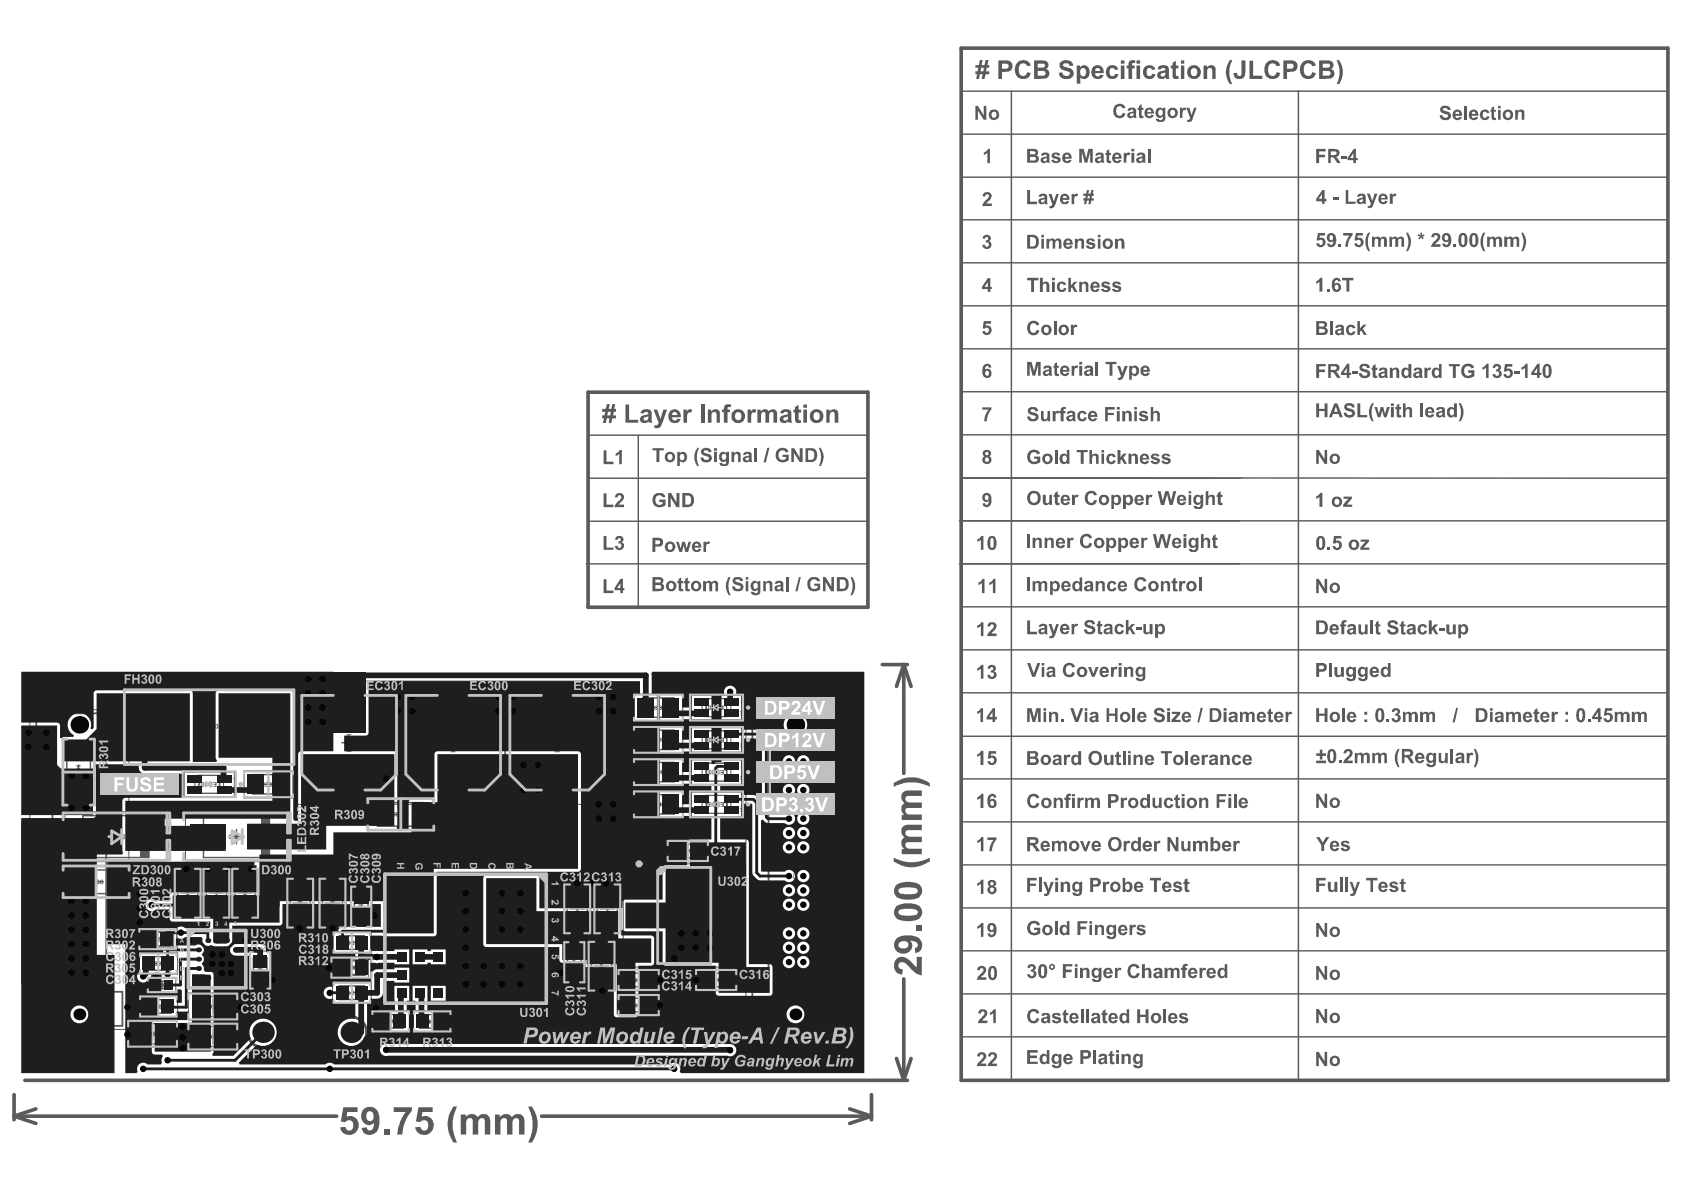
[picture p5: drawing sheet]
<svg xmlns="http://www.w3.org/2000/svg" width="297mm" height="210mm" viewBox="0 0 297 210" stroke-linecap="round" stroke-linejoin="round" font-family="sans-serif">
<g fill="none" stroke="#5a5a5a" stroke-width=".18">
<path d="M5.3 125.2h17.4v56.4h-17.4zM11.1 130.5h5.6v11.4h-5.6zM34.4 137.1v2.4M34.8 139.9h4.3M34.8 136.8h4.3M35.1 136.8v3.1M38.7 136.8v3.1M39.4 137.1v2.4M43 135.9h8.6v4.8h-8.6zM52.5 120.1h18.2v21.8h-18.2zM70.8 120.1h18.2v21.8h-18.2zM89.2 120.1h18.2v21.8h-18.2z"/>
<path d="M111.8 122.4h8.6v4.8h-8.6zM111.8 128.1h8.6v4.8h-8.6zM111.8 133.8h8.6v4.8h-8.6zM111.8 139.5h8.6v4.8h-8.6zM123.9 123.6v2.4M123.9 129.3v2.4M123.9 135v2.4M124.2 137.8h4.3M124.2 134.6h4.3M124.2 126.4h4.3M124.2 123.2h4.3M124.2 132.1h4.3"/>
<path d="M124.2 128.9h4.3M124.6 123.2h3.6v3.2h-3.6zM124.6 128.9h3.6v3.2h-3.6zM124.6 134.6h3.6v3.2h-3.6zM128.9 123.6v2.4M128.9 129.3v2.4M128.9 135v2.4M131.6 125.2h17.4v56.4h-17.4zM11.3 152.8h11.3v5.5h-11.3zM11.5 143.1h18v8.9h-18zM30.7 153.3h4.8v8.6h-4.8zM32.7 143.1h18v8.9h-18z"/>
<path d="M35.8 153.3h4.8v8.6h-4.8zM40.8 153.3h4.8v8.6h-4.8zM50.5 155h4.9v8.6h-4.9zM56.2 155h4.9v8.6h-4.9zM61.8 156.5h3.8v6.8h-3.8zM65 140.9h11.4v5.5h-11.4zM99.4 156h4.8v8.6h-4.8zM104.7 156h4.8v8.6h-4.8zM109.9 152.4h21.5v18.2h-21.5zM117.9 148.2h6.8v3.8h-6.8zM123.9 140.7v2.4M124.2 143.5h4.3"/>
<path d="M124.2 140.3h4.3M124.6 140.3v3.2h3.6v-3.2M128.9 140.7v2.4M22.6 179.9h8.6v4.8h-8.6zM24.5 175.6h6.8v3.8h-6.8zM24.5 168.1h6.8v3.7h-6.8zM24.9 163.7h6.3v3.9h-6.3zM25.5 164.3h5.1v2.7h-5.1zM26.2 172.5h4.8v2.5h-4.8zM31.2 163.8h-6.8v3.7h6.8M33.2 175.1h8.6v4.8h-8.6zM44 167.8h3.8v6.8h-3.8z"/>
<path d="M58.6 168.8h6.8v3.8h-6.8zM58.6 164.4h6.9v3.8h-6.9zM58.6 168.7h6.4v3.9h-6.4zM58.6 173.2h6.9v3.8h-6.9zM59.2 169.3h5.2v2.8h-5.2zM65.5 178.3h6.8v3.8h-6.8zM72.8 178.3h6.9v3.8h-6.9zM99.4 166.3h3.8v6.8h-3.8zM103.7 166.1h4.8v8.6h-4.8zM109.2 171h6.9v3.8h-6.9zM109.2 175.4h6.9v3.8h-6.9zM122.9 171h6.8v3.8h-6.8z"/>
<path d="M33.2 180.4h8.6v4.8h-8.6z"/>
</g>
<g fill="none" stroke="#5a5a5a" stroke-width=".25">
<path d="M169.5 16.1h124.7M178.4 16.1v174.5M229 16.1v174.5M169.5 23.7h124.7M169.5 31.3h124.7M169.5 38.8h124.7M169.5 46.4h124.7M169.5 53.9h124.7M103.7 76.8h49.4M112.6 76.8v30.3M169.5 69.1h124.7M169.5 61.5h124.7"/>
<path d="M169.5 76.7h124.7M103.4 99.5h49.4M103.7 84.4h49.4M103.7 91.9h49.4M169.2 99.5h125M169.2 91.9h125M169.5 84.4h49.4M169.5 84.3l124.7 .1M169.5 114.6h124.7M169.5 107h124.7M11.8 132.1h4.2v8.2h-4.2zM12.6 136.2h2.5"/>
<path d="M13.9 134.9v2.6M44.6 136.6h5.5v3.4h-5.5zM46.1 138.3h2.5M47.3 137.1v2.5M53.2 122.7h16.7v13.9l-2.7 2.8h-11.2l-2.8-2.8zM60.3 131h2.6M61.6 129.7v2.6M71.6 122.7h16.7v13.9l-2.8 2.8h-11.1l-2.8-2.8zM78.7 131h2.5M79.9 129.7v2.6M89.9 122.7h16.7v13.9l-2.7 2.8h-11.2l-2.8-2.8zM97 131h2.6"/>
<path d="M98.3 129.7v2.6M113.3 123.1h5.6v3.4h-5.6zM113.3 128.8h5.6v3.4h-5.6zM113.3 134.5h5.6v3.4h-5.6zM114.9 136.2h2.5M114.9 124.8h2.5M114.9 130.5h2.5M116.1 123.5v2.6M116.1 129.2v2.6M116.1 134.9v2.6M169.5 137.4h124.7M169.5 129.9h124.7"/>
<path d="M169.5 122.2h124.7M12.8 153.4h8.3v4.2h-8.3zM14.6 143.9h11.7v7.4h-11.7zM15.7 155.5h2.5M17 154.3v2.5M19.2 147.6h2.5M20.5 146.3v2.5M31.3 154.8h3.6v5.5h-3.6zM31.8 157.6h2.6M33.1 156.3v2.5M35.9 143.9h11.6v7.4h-11.6zM36.4 154.8h3.5v5.5h-3.5z"/>
<path d="M36.9 157.6h2.5M38.2 156.3v2.5M40.4 147.6h2.6M41.5 154.8h3.5v5.5h-3.5zM41.7 146.3v2.5M42 157.6h2.5M43.2 156.3v2.5M51.2 156.5h3.5v5.6h-3.5zM51.7 159.3h2.5M53 158v2.6M56.9 156.5h3.5v5.6h-3.5zM57.4 159.3h2.5"/>
<path d="M58.6 158v2.6M62.5 159.9h2.4M62.5 157.7h2.4v4.4h-2.4zM63.7 158.7v2.4M66.6 141.6h8.2v4.1h-8.2zM69.4 143.7h2.6M70.7 142.4v2.5M100 157.5h3.6v5.6h-3.6zM101.8 159.1v2.5M105.3 157.5h3.6v5.6h-3.6zM107.1 159.1v2.5M113.3 140.2h5.6v3.4h-5.6z"/>
<path d="M114.9 141.9h2.5M116 153h9.4v16.9h-9.4zM116.1 140.6v2.5M119.1 148.9h4.4v2.4h-4.4zM120.1 150.1h2.4M121.3 148.9v2.4M169.5 145h124.7M169.5 152.6h124.7M25.6 164.4h4.4v2.5h-4.4zM25.7 176.3h4.4v2.4h-4.4zM25.7 168.7h4.4v2.5h-4.4zM26.6 165.7h2.4"/>
<path d="M26.7 177.5h2.4M26.7 169.9h2.4M27.3 173.1h2.6v1.3h-2.6zM27.8 164.4v2.5M27.9 168.7v2.5M27.9 176.3v2.4M27.9 173.7h1.4M28.6 173.1v1.3M34.8 175.8h5.5v3.5h-5.5zM36.3 177.5h2.5M37.5 176.3v2.5M44.7 171.2h2.4"/>
<path d="M44.7 169h2.4v4.4h-2.4zM45.9 170v2.4M59.8 169.5h4.4v2.4h-4.4zM59.9 173.9h4.4v2.4h-4.4zM59.9 165.1h4.4v2.4h-4.4zM60.8 170.7h2.4M60.9 175.1h2.4M60.9 166.3h2.4M62 169.5v2.4M62.1 165.1v2.4M62.1 173.9v2.4M66.7 179h4.4v2.4h-4.4z"/>
<path d="M68.9 179v2.4M74 179h4.5v2.4h-4.5zM76.2 179v2.4M100.1 169.7h2.4M100.1 167.5h2.4v4.4h-2.4zM100.5 160.3h2.6M101.3 168.5v2.4M104.3 167.6h3.6v5.6h-3.6zM104.8 170.4h2.6M105.9 160.3h2.5M106.1 169.2v2.5M110.4 171.7h4.5v2.4h-4.5z"/>
<path d="M110.4 176.1h4.5v2.4h-4.5zM111.4 172.9h2.5M111.4 177.3h2.5M112.7 171.7v2.4M112.7 176.1v2.4M119.4 161.5h2.6M120.7 160.2v2.5M124.1 171.7h4.4v2.4h-4.4zM125.1 172.9h2.4M126.3 171.7v2.4M169.5 160.1h124.7M169.5 167.7h124.7"/>
<path d="M169.5 175.3h124.7M24.1 180.6h5.6v3.5h-5.6zM25.6 182.3h2.6M26.9 181.1v2.5M34.8 181.1h5.5v3.5h-5.5zM36.3 182.8h2.5M37.5 181.6v2.5M67.7 180.2h2.4M75 180.2h2.4M169.5 182.9h124.7"/>
</g>
<g fill="none" stroke="#5a5a5a" stroke-width=".5">
<path d="M67.9 154.2h28.5v22.8h-28.5z"/>
<circle cx="46.4" cy="182.1" r="2.7"/>
<circle cx="62" cy="182.1" r="2.7"/>
</g>
<g fill="none" stroke="#5a5a5a" stroke-width=".64">
<path d="M169.5 8.5h124.7v182.1h-124.7zM103.7 69.2h49.4v37.9h-49.4zM155.6 117.2h4.5M159.4 117.2l1.3 3.9M159.4 117.2l-1.3 3.9M159.4 117.2v19.2M159.4 172.6v18M2.5 196.9l3.8 1.3M2.5 196.9h56.9M2.5 193.1v4.4M4.4 190.6h155.7M6.3 195.6l-3.8 1.3"/>
<path d="M95.5 196.9h58.2M149.9 195.6l3.8 1.3M153.7 196.9l-3.8 1.3M153.7 193.1v4.4M158.1 186.7l1.3 3.9M160.7 186.7l-1.3 3.9"/>
</g>
<path d="M6.4 125.8h15.2v6h-2.9v43.1h2.9v6h-15.2v-6h2.9v-43.1h-2.9zM132.7 125.8h15.2v6h-2.8v43.1h2.8v6h-15.2v-6h2.9v-43.1h-2.9z" fill="none" stroke="#5a5a5a" stroke-width=".32"/>
<g fill="#5a5a5a">
<path d="M24.7 143.9h1.6v7.4h-1.6z" fill-rule="evenodd"/>
<path d="M46 143.9h1.5v7.4h-1.5z" fill-rule="evenodd"/>
</g>
<g fill="#5a5a5a">
<path d="M106.5 79.4h.5v2h1.2v.5h-1.7z"/>
<path d="M108.6 80l.4-.2 .3-.4h.4v2.5h-.5v-1.8l-.6 .4z"/>
<path d="M115.1 79.1h2v.3h-.8v2.1h-.5v-2.1h-.7z"/>
<path d="M123 79h.3l-.4 1.1v1l.4 1.1h-.3l-.1-.1-.4-1.1v-.8z"/>
<path d="M123.7 79.4a1.03 1.03 0 0 1 1.8 .3l-.5 .1a.47 .47 0 0 0-.9-.2 .94 .94 0 0 0 .9 .5 .77 .77 0 0 1 .5 .9 .77 .77 0 0 1-.9 .6h-.3a.77 .77 0 0 1-.7-.9h.4a.59 .59 0 0 0 .9 .3h.1a.4 .4 0 0 0-.1-.4 .4 .4 0 0 0-.4-.1l-.1-.1a.73 .73 0 0 1-.7-1z"/>
<path d="M129 79.7h.5v.3a.61 .61 0 0 1 .7-.3 .61 .61 0 0 1 .4 .7v1.1h-.4v-.9a.36 .36 0 0 0-.2-.6 .36 .36 0 0 0-.4 .5l-.1 1h-.5z"/>
<path d="M133.1 79.1h.4v2.4h-.4z"/>
<path d="M135.3 79h.4l-.6 2.6h-.4z"/>
<path d="M137.1 79.3l.2-.1a1.26 1.26 0 0 1 1.7 .2l.1 .3-.5 .1a.71 .71 0 0 0-.9-.3 .71 .71 0 0 0-.4 .9 .75 .75 0 0 0 .5 .7 .75 .75 0 0 0 .8-.2v-.3h-.6v-.4h1.1v1l-.5 .3-.8 .1a1.39 1.39 0 0 1-.7-2.3z"/>
<path d="M139.6 79.1h.5l1 1.6v-1.6h.5v2.4h-.5l-1.1-1.6v1.6h-.4z"/>
<path d="M144.4 79h.3l.2 .1 .4 1.4-.2 1.1-.4 .6h-.3l.3-.4 .2-1.1-.2-.9z"/>
<path d="M106.5 102.2h.5v2h1.2v.4h-1.7z"/>
<path d="M106.5 94.5h.5v2.1h1.2v.4h-1.7z"/>
<path d="M108.6 94.8a.75 .75 0 0 1 .9-.3 .75 .75 0 0 1 .4 .9l-.3 .3a.7 .7 0 0 1 .5 .8 .7 .7 0 0 1-.8 .5 .69 .69 0 0 1-.8-.7h.4a.37 .37 0 0 0 .4 .3 .37 .37 0 0 0 .4-.3 .37 .37 0 0 0-.3-.4h-.4l.1-.4a.3 .3 0 0 0 .4-.2 .3 .3 0 0 0-.3-.4 .3 .3 0 0 0-.3 .3h-.4z"/>
<path d="M119.7 102.1l.5-.2v.6h.3v.4h-.3v.7a.21 .21 0 0 0 0 .2 .21 .21 0 0 0 .3 0v.4a.54 .54 0 0 1-.6 0 .54 .54 0 0 1-.2-.5v-.8h-.2v-.4h.2z"/>
<path d="M120.9 102.1l.4-.2v.6h.3v.4h-.3v.7a.21 .21 0 0 0 .1 .3 .21 .21 0 0 0 .2-.1l.1 .4a.54 .54 0 0 1-.6 0 .54 .54 0 0 1-.2-.5v-.8h-.3v-.4h.3z"/>
<path d="M124 102.5h.5v.3a.62 .62 0 0 1 1.1 0 .59 .59 0 0 1 .7-.3 .59 .59 0 0 1 .4 .6v1.2h-.5v-1a.33 .33 0 0 0-.3-.5 .33 .33 0 0 0-.3 .5v1h-.5v-1a.33 .33 0 0 0-.3-.5 .33 .33 0 0 0-.3 .5v1h-.5z"/>
<path d="M128.5 101.9l.4-.1-.3 .7-.1 .8 .1 1 .3 .7h-.4l-.3-.6-.2-.9 .1-.7z"/>
<path d="M129.3 102.1a1.12 1.12 0 0 1 1.7 .2l.1 .2h-.5a.47 .47 0 0 0-.5-.3 .47 .47 0 0 0-.4 .3l.6 .3a.81 .81 0 0 1 .8 .9 .81 .81 0 0 1-1.2 .6 .88 .88 0 0 1-.8-.8l.5-.1a.52 .52 0 0 0 .5 .5 .52 .52 0 0 0 .5-.4l-.6-.3a.76 .76 0 0 1-.7-1.1z"/>
<path d="M134.6 102.5h.4l.1 .3a.62 .62 0 0 1 .7-.3 .62 .62 0 0 1 .4 .6v1.2h-.4v-1.1a.37 .37 0 0 0-.4-.4 .37 .37 0 0 0-.3 .5v1h-.5z"/>
<path d="M138.6 101.8h.5v2.5h-.5z"/>
<path d="M140.9 101.8h.4l-.6 2.5h-.4z"/>
<path d="M142.7 102.1a1.33 1.33 0 0 1 1.8 .1l.2 .3-.6 .1a.69 .69 0 0 0-.9-.3 .69 .69 0 0 0-.3 .9 .73 .73 0 0 0 .5 .7 .73 .73 0 0 0 .8-.2v-.4h-.6v-.4h1.1v1.1l-.7 .3h-.4a1.26 1.26 0 0 1-1.1-.8 1.26 1.26 0 0 1 .2-1.3z"/>
<path d="M145.2 101.8h.4l1.1 1.7v-1.7h.4v2.5h-.5l-1-1.7v1.7h-.4z"/>
<path d="M150 101.8h.3l.1 .1 .4 1v.9l-.5 1.2h-.3l.4-1.2v-.9z"/>
<path d="M110.3 71.3h.7v2.7h1.6v.6h-2.3z"/>
<path d="M115.3 72.2h.6l.6 1.7 .5-1.7h.7l-1 2.7a.94 .94 0 0 1-1.2 .6l-.1-.5h.5l.3-.4z"/>
<path d="M120.5 72.2h.6v.4a.69 .69 0 0 1 1-.3l-.2 .5a.44 .44 0 0 0-.5 0 .44 .44 0 0 0-.2 .5v1.3h-.7z"/>
<path d="M123.6 71.3h.7v3.3h-.7z"/>
<path d="M124.9 72.2h.5l.1 .4a.8 .8 0 0 1 1-.4 .8 .8 0 0 1 .5 .9v1.5h-.6v-1.2a.48 .48 0 0 0-.1-.6 .48 .48 0 0 0-.7 0l-.1 .2v1.6h-.6z"/>
<path d="M127.7 71.6a1.26 1.26 0 0 1 1.3-.3l-.1 .5h-.3a.21 .21 0 0 0-.2 0 .21 .21 0 0 0-.1 .3v.1h.5v.5h-.5v1.9h-.6v-1.9h-.3v-.5h.3z"/>
<path d="M131.9 72.2h.5v.4a.69 .69 0 0 1 1-.3l-.2 .5a.43 .43 0 0 0-.5 0 .43 .43 0 0 0-.2 .5v1.3h-.6z"/>
<path d="M133.6 72.2h.6v.4a.84 .84 0 0 1 1.4 0 .79 .79 0 0 1 1-.4 .79 .79 0 0 1 .5 .9v1.5h-.7v-1.3a.41 .41 0 0 0-.3-.6 .41 .41 0 0 0-.4 .5v1.4h-.7v-1.3a.39 .39 0 0 0-.2-.6 .39 .39 0 0 0-.5 .3l-.1 1.6h-.6z"/>
<path d="M140.2 71.8l.7-.4v.8h.4v.6h-.4v1a.23 .23 0 0 0 0 .3 .23 .23 0 0 0 .4-.1v.6a.71 .71 0 0 1-.8 0 .71 .71 0 0 1-.3-.8v-1h-.2v-.6h.2z"/>
<path d="M145.8 72.2h.5v.4a.84 .84 0 0 1 1-.4 .84 .84 0 0 1 .6 .9v1.5h-.7v-1.2a.5 .5 0 0 0 0-.6 .5 .5 0 0 0-.6-.1l-.3 .6v1.3h-.5z"/>
<path d="M115.3 87.3a1.23 1.23 0 0 1 2 .3l-.4 .1a.74 .74 0 0 0-1-.2 .74 .74 0 0 0-.3 .9 .76 .76 0 0 0 1.3 .4v-.2h-.6v-.5h1.1v1l-.8 .4a1.29 1.29 0 0 1-1.3-.7 1.29 1.29 0 0 1 0-1.4z"/>
<path d="M117.8 87h.6l.9 1.6v-1.6h.5v2.5h-.5l-1-1.7v1.7h-.5z"/>
<path d="M106.5 87h.5v2h1.2v.5h-1.7z"/>
<path d="M108.7 87.1a.78 .78 0 0 1 1.1 0 .78 .78 0 0 1 .1 1l-.8 .9h1v.5h-1.7a2.01 2.01 0 0 1 1-1.3 .4 .4 0 0 0 .2-.5 .4 .4 0 0 0-.4-.3l-.2 .1-.1 .2h-.4z"/>
<path d="M119.3 95.6h.4l.3 1.1 .4-1.1h.4l.3 1.1 .3-1.1h.5l-.5 1.8h-.5l-.3-1.2-.3 1.2h-.5z"/>
<path d="M124.1 95.6h.4v.2l.2-.2h.5l-.2 .4v-.1a.5 .5 0 0 0-.5 .8v.7h-.4z"/>
<path d="M232.2 102.1h.4l1 1.7v-1.7h.5v2.5h-.5l-1-1.7v1.7h-.4z"/>
<path d="M181.2 101.9h.5v2.4h-.5z"/>
<path d="M182.1 102.5h.4v.3a.62 .62 0 0 1 1.1 0 .59 .59 0 0 1 .7-.3 .59 .59 0 0 1 .4 .6v1.2h-.4v-1a.33 .33 0 0 0-.4-.5 .33 .33 0 0 0-.2 .5v1h-.5v-1a.33 .33 0 0 0-.3-.5 .33 .33 0 0 0-.3 .5v1h-.5z"/>
<path d="M193.3 102.5h.4v.3a.63 .63 0 0 1 .8-.3 .63 .63 0 0 1 .4 .7v1.1h-.5v-.9a.37 .37 0 0 0-.1-.5 .37 .37 0 0 0-.5 .1l-.1 1.3h-.4z"/>
<path d="M195.5 102.8a.91 .91 0 0 1 1.4 .2l-.4 .1a.4 .4 0 0 0-.6-.2 .4 .4 0 0 0-.1 .6 .36 .36 0 0 0 .3 .4 .36 .36 0 0 0 .4-.3l.4 .1a.84 .84 0 0 1-1.4 .3 1.06 1.06 0 0 1 0-1.2z"/>
<path d="M200.3 102.2a1.07 1.07 0 0 1 1-.4 1.07 1.07 0 0 1 .9 .7l-.4 .1a.63 .63 0 0 0-.9-.3 .63 .63 0 0 0-.3 .8 .6 .6 0 0 0 .3 .7 .6 .6 0 0 0 .8-.2l.1-.2 .4 .1a1.09 1.09 0 0 1-.9 .8 1.09 1.09 0 0 1-1.1-.5l-.1-.1a1.61 1.61 0 0 1 .2-1.3z"/>
<path d="M204.8 102.5h.4v.3a.66 .66 0 0 1 .8-.3 .66 .66 0 0 1 .4 .7v1.1h-.5v-1a.36 .36 0 0 0-.1-.4 .36 .36 0 0 0-.4 0l-.2 .2v1.2h-.4z"/>
<path d="M206.9 102.2l.4-.3v.6h.4v.4h-.4v.7a.23 .23 0 0 0 0 .3 .23 .23 0 0 0 .4 0v.4a.53 .53 0 0 1-.7 0 .53 .53 0 0 1-.1-.6v-.8h-.3v-.4h.3z"/>
<path d="M208 102.5h.4v.3a.49 .49 0 0 1 .7-.2l-.1 .3a.3 .3 0 0 0-.4 .1 .3 .3 0 0 0-.1 .3l-.1 1h-.4z"/>
<path d="M211.5 101.9h.4v2.4h-.4z"/>
<path d="M172.4 110.3l.4-.2 .3-.3h.4v2.4h-.5v-1.8l-.6 .4z"/>
<path d="M174.4 109.9l.3-.1a.81 .81 0 0 1 1 .4 .81 .81 0 0 1-.4 1l-.5 .5h1v.5h-1.7l.2-.5 .6-.6a.75 .75 0 0 0 .3-.9l-.4-.1-.2 .4h-.4z"/>
<path d="M172.6 102.8l.4-.2 .3-.5h.4v2.5h-.5v-1.8l-.6 .4z"/>
<path d="M174.5 102.8l.5-.3 .2-.4h.4v2.5h-.5v-1.8l-.6 .4z"/>
<path d="M236.7 109.5l.4-.1h.5l-.2 .4a.25 .25 0 0 0-.3 0 .25 .25 0 0 0 0 .3h.3v.4h-.3v1.4h-.5v-1.4h-.3v-.4h.3z"/>
<path d="M239.6 110.1h.5v.8a.45 .45 0 0 0 0 .5 .45 .45 0 0 0 .5 .2l.2-.3v-1.2h.4v1.8h-.4v-.3a.62 .62 0 0 1-.8 .3 .62 .62 0 0 1-.4-.7z"/>
<path d="M241.7 109.4h.5v2.5h-.5z"/>
<path d="M242.7 109.8l.5-.3v.6h.3v.4h-.3v.9a.17 .17 0 0 0 .1 .2 .17 .17 0 0 0 .2-.1v.4a.54 .54 0 0 1-.6 0 .54 .54 0 0 1-.2-.6v-.8h-.2v-.4h.2z"/>
<path d="M244.9 109.7a1.01 1.01 0 0 1 1.7 .2v.2h-.5a.49 .49 0 0 0-.4-.3 .49 .49 0 0 0-.5 .3l.2 .2 .5 .1a.78 .78 0 0 1 .8 .9 .78 .78 0 0 1-1 .6h-.2a.88 .88 0 0 1-.9-.8l.5-.1a.52 .52 0 0 0 .5 .6 .52 .52 0 0 0 .6-.5l-.1-.1-.5-.2a.78 .78 0 0 1-.8-.9z"/>
<path d="M247.1 109.8l.5-.3v.6h.3v.4h-.3v.7a.21 .21 0 0 0 0 .3 .21 .21 0 0 0 .3 0l.1 .4a.52 .52 0 0 1-.7 0 .52 .52 0 0 1-.2-.6v-.8h-.2v-.4h.2z"/>
<path d="M250.3 110.3l.2-.2a.79 .79 0 0 1 1.2 .6h-.4a.38 .38 0 0 0-.5-.2 .38 .38 0 0 0-.3 .5 .39 .39 0 0 0 .2 .5 .39 .39 0 0 0 .6-.2h.5a.9 .9 0 0 1-1.2 .6 .9 .9 0 0 1-.5-1.2z"/>
<path d="M252 109.4h.5v1.3l.6-.6h.6l-.6 .7 .6 1.1h-.5l-.5-.8-.2 .2v.6h-.5z"/>
<path d="M254 110.8h.9v.4h-.9z"/>
<path d="M255.1 110.1h.5v.9a.36 .36 0 0 0 .3 .6 .36 .36 0 0 0 .4-.6v-.9h.5v1.8h-.5v-.3a.65 .65 0 0 1-.7 .3 .65 .65 0 0 1-.5-.7z"/>
<path d="M234.5 117h.4v2.4h-.4z"/>
<path d="M235.4 117.7h.5v.9a.37 .37 0 0 0 .4 .5 .37 .37 0 0 0 .2-.6v-.8h.5v1.7h-.4v-.3a.65 .65 0 0 1-.8 .4 .65 .65 0 0 1-.4-.8z"/>
<path d="M181.2 117h.5l.6 1.7 .7-1.7h.5l-.9 2.4h-.5z"/>
<path d="M187.8 117.2h.1a1.05 1.05 0 0 1 1.7 .5h-.5a.63 .63 0 0 0-.8-.3 .63 .63 0 0 0-.3 .8 .6 .6 0 0 0 .4 .8 .6 .6 0 0 0 .7-.5l.5 .2-.1 .2a1.12 1.12 0 0 1-1.5 .4 1.12 1.12 0 0 1-.5-1.5z"/>
<path d="M191.9 117.7h.5l.5 1.2 .4-1.2h.5l-.7 1.7h-.5z"/>
<path d="M196 117.7h.4v.2a.44 .44 0 0 1 .7-.2l-.1 .4a.37 .37 0 0 0-.5 0 .37 .37 0 0 0 0 .5l-.1 .8h-.4z"/>
<path d="M198.3 117.7h.4v.2a.62 .62 0 0 1 .8-.3 .62 .62 0 0 1 .4 .7v1.1h-.5v-.9a.37 .37 0 0 0-.3-.5 .37 .37 0 0 0-.3 .6v.8h-.5z"/>
<path d="M181.2 109.4h.5v2h1.2v.5h-1.7z"/>
<path d="M185 110.1h.5l.4 1.3 .4-1.3h.5l-.7 2a.65 .65 0 0 1-1 .4v-.3l.4-.1 .1-.2z"/>
<path d="M189 110.1h.5v.2l.1-.2h.5l-.1 .4a.45 .45 0 0 0-.5 .2 .45 .45 0 0 0 0 .5v.7h-.5z"/>
<path d="M191.4 109.6a1.26 1.26 0 0 1 1.7 .2v.3h-.5a.43 .43 0 0 0-.4-.3 .43 .43 0 0 0-.4 .3l.6 .2a.81 .81 0 0 1 .8 1 .81 .81 0 0 1-1.2 .6 .88 .88 0 0 1-.8-.9h.5a.52 .52 0 0 0 .4 .5 .52 .52 0 0 0 .6-.5l-.5-.2a.81 .81 0 0 1-.9-1z"/>
<path d="M193.6 109.7l.5-.3v.7h.3v.4h-.3v.7a.26 .26 0 0 0 .3 .3l.1 .3a.52 .52 0 0 1-.7 .1 .52 .52 0 0 1-.2-.7v-.7h-.1v-.4h.1z"/>
<path d="M196.8 110.3l.1-.1a.85 .85 0 0 1 1.3 .4l-.4 .1a.41 .41 0 0 0-.6-.1 .41 .41 0 0 0-.1 .6 .36 .36 0 0 0 .4 .3 .36 .36 0 0 0 .3-.3h.5a.88 .88 0 0 1-1.2 .6 .88 .88 0 0 1-.4-1.3z"/>
<path d="M198.6 109.4h.5v1.3l.5-.6h.6l-.6 .6 .7 1.2h-.5l-.5-.9-.2 .3v.6h-.5z"/>
<path d="M200.5 110.7h.9v.5h-.9z"/>
<path d="M201.7 110.1h.4v.8a.37 .37 0 0 0 .2 .6 .37 .37 0 0 0 .5-.3v-1.1h.5v1.8h-.5v-.3a.64 .64 0 0 1-.7 .3 .64 .64 0 0 1-.4-.7z"/>
<path d="M234.2 96.5h.5v.5h-.5z"/>
<path d="M235.3 94.5h1.3v.5h-.9l-.1 .4a.82 .82 0 0 1 1.1 .8 .82 .82 0 0 1-1.1 .8 .67 .67 0 0 1-.5-.7h.4a.39 .39 0 0 0 .5 .3 .39 .39 0 0 0 .2-.6l-.1-.2-.2-.1-.4 .2-.4-.1z"/>
<path d="M240 95.2h1.5v.3l-1 1.1h1v.4h-1.6v-.4l.9-1h-.8z"/>
<path d="M183.9 87.3h.6v.9a.37 .37 0 0 0 .2 .6 .37 .37 0 0 0 .4-.6v-.9h.4v1.8h-.3v-.3l-.2 .1a.66 .66 0 0 1-.7 .1 .66 .66 0 0 1-.4-.6z"/>
<path d="M186.1 87l.5-.4v.7h.3v.4h-.3v.7a.23 .23 0 0 0 0 .3 .23 .23 0 0 0 .3 0l-.1 .4a.55 .55 0 0 1-.6-.1 .55 .55 0 0 1-.1-.6v-.7h-.2v-.4h.2z"/>
<path d="M189.1 87.3h.4v.2l.2-.2h.5l-.1 .4a.42 .42 0 0 0-.5 .1 .42 .42 0 0 0 0 .6v.7h-.5z"/>
<path d="M191.5 87a1.15 1.15 0 0 1 2 .3l-.5 .1a.6 .6 0 0 0-.7-.4 .6 .6 0 0 0-.5 .7 .8 .8 0 0 0 .7 1l.4-.2 .1-.3 .5 .1v.1a1.12 1.12 0 0 1-1.5 .6 1.12 1.12 0 0 1-.6-1.5z"/>
<path d="M202.1 87.3h.5v.2l.2-.2h.4v.4a.42 .42 0 0 0-.5 .1 .42 .42 0 0 0-.1 .4v.9h-.5z"/>
<path d="M204.2 86.6h.5l.4 1.7 .4-1.7h.6l.5 1.7 .4-1.7h.5l-.7 2.5h-.5l-.4-1.9-.5 1.9h-.6z"/>
<path d="M212.7 86.6h.4v.9a.73 .73 0 0 1 1.2 .1v1.5h-.5v-1a.35 .35 0 0 0-.2-.5 .35 .35 0 0 0-.4 .4l-.1 1.1h-.4z"/>
<path d="M214.8 87l.5-.4v.7h.3v.4h-.3v.7a.23 .23 0 0 0 0 .3 .23 .23 0 0 0 .3 0v.4a.55 .55 0 0 1-.6 0 .55 .55 0 0 1-.2-.7v-.7h-.2v-.4h.2z"/>
<path d="M236.1 134.1h.5v.5h-.5z"/>
<path d="M237.2 132.3l.2-.1a.8 .8 0 0 1 1.1 .3 .8 .8 0 0 1-.4 1.1l-.5 .6h1v.4h-1.7a2.15 2.15 0 0 1 1-1.3 .39 .39 0 0 0 .2-.5 .39 .39 0 0 0-.4-.2h-.2l-.1 .3h-.4z"/>
<path d="M239 132.8h.4v.3l.1-.1a.55 .55 0 0 1 1 .1 .62 .62 0 0 1 .7-.3 .62 .62 0 0 1 .4 .7v1.1h-.5v-1a.32 .32 0 0 0-.3-.5 .32 .32 0 0 0-.3 .5v1h-.4v-1a.34 .34 0 0 0-.4-.5 .34 .34 0 0 0-.3 .5v1h-.4z"/>
<path d="M242.1 132.8h.3v.3a.62 .62 0 0 1 1.1 0 .58 .58 0 0 1 .8-.3 .58 .58 0 0 1 .3 .7v1.1h-.4v-1a.33 .33 0 0 0-.4-.5 .33 .33 0 0 0-.2 .5v1h-.5v-1a.33 .33 0 0 0-.4-.5 .33 .33 0 0 0-.2 .5v1h-.4z"/>
<path d="M246.5 132.2l.4-.1-.4 1v1.2l.4 1h-.3l-.2-.1-.4-1v-1z"/>
<path d="M253.8 132.8h.4v.8a.39 .39 0 0 0 .1 .6 .39 .39 0 0 0 .5 0l.1-1.4h.5v1.8h-.5v-.2a.63 .63 0 0 1-.7 .2 .63 .63 0 0 1-.4-.7z"/>
<path d="M255.9 132.1h.4v2.5h-.4z"/>
<path d="M258.7 132.8h.5v.3l.2-.3h.3l.2 .1-.2 .4a.4 .4 0 0 0-.4 0 .4 .4 0 0 0-.1 .4v.9h-.5z"/>
<path d="M259.9 132.1h.4l.1 .1 .4 1v1l-.5 1.1h-.4l.4-1.1v-1z"/>
<path d="M172.4 133.1l.4-.3 .3-.4h.4v2.5h-.6v-1.8l-.5 .4z"/>
<path d="M174.4 132.5h1.3v.4h-.9l-.1 .4a.84 .84 0 0 1 1.1 .6 .84 .84 0 0 1-.6 1 .84 .84 0 0 1-1-.5l.4-.2a.4 .4 0 0 0 .6 .2 .4 .4 0 0 0 0-.6l-.1-.2h-.3l-.2 .2h-.4z"/>
<path d="M187.7 133.1h.4v.3l.2-.3h.5l-.2 .5a.3 .3 0 0 0-.4 0 .3 .3 0 0 0 0 .4l-.1 .9h-.4z"/>
<path d="M194.7 133.1h.6v.9a.38 .38 0 0 0 .3 .6 .38 .38 0 0 0 .3-.6v-.9h.5v1.8h-.4v-.2a.67 .67 0 0 1-.8 .2 .67 .67 0 0 1-.5-.6z"/>
<path d="M196.9 132.8l.5-.3v.6h.3v.4h-.3v.7a.23 .23 0 0 0 0 .3 .23 .23 0 0 0 .3 0l.1 .4a.52 .52 0 0 1-.7 0 .52 .52 0 0 1-.2-.6v-.8h-.2v-.4h.2z"/>
<path d="M198 132.5h.5v2.4h-.5z"/>
<path d="M200 133.1h.4v.3a.63 .63 0 0 1 .8-.3 .63 .63 0 0 1 .4 .7v1.1h-.5v-.9a.37 .37 0 0 0-.1-.5 .37 .37 0 0 0-.5 .1l-.1 1.3h-.4z"/>
<path d="M204.8 132.5h1.9v.4h-.7v2h-.5v-2h-.7z"/>
<path d="M209.1 132.5h.5v2.4h-.5z"/>
<path d="M212 133.1h.4v.3l.2-.3h.5l-.1 .5a.45 .45 0 0 0-.5 .1 .45 .45 0 0 0 0 .5v.7h-.5z"/>
<path d="M215.3 133.1h.4v.3a.61 .61 0 0 1 .7-.3 .61 .61 0 0 1 .5 .5v1.3h-.5v-.9a.38 .38 0 0 0-.3-.5 .38 .38 0 0 0-.3 .5v.9h-.5z"/>
<path d="M217.4 133.4a.91 .91 0 0 1 1.5 .2l-.4 .2a.39 .39 0 0 0-.6-.3 .39 .39 0 0 0-.1 .6 .37 .37 0 0 0 .2 .5 .37 .37 0 0 0 .5-.4l.5 .2a.9 .9 0 0 1-1.3 .5 .9 .9 0 0 1-.3-1.3z"/>
<path d="M173.5 56.6h1.3v.5h-.9l-.1 .4a.84 .84 0 0 1 1.1 .6 .84 .84 0 0 1-.6 1 .84 .84 0 0 1-1-.7h.4a.39 .39 0 0 0 .6 .2 .39 .39 0 0 0 .1-.6 .36 .36 0 0 0-.7 0l-.4-.1z"/>
<path d="M173.4 34.2a.79 .79 0 0 1 1.1-.2 .79 .79 0 0 1 .2 1.1l-.7 .8h.9v.4h-1.6l.1-.5 .3-.4a1.03 1.03 0 0 0 .7-1h-.6v.3l-.5-.1z"/>
<path d="M173.5 26.9l.4-.2 .3-.4h.4v2.5h-.4v-1.8l-.7 .4z"/>
<path d="M172 18.7h.5l1 1.7v-1.7h.5v2.4h-.5l-1-1.6v1.6h-.5z"/>
<path d="M254.1 18.9a1.05 1.05 0 0 1 1.7 .2l.1 .3h-.5a.49 .49 0 0 0-.5-.3 .49 .49 0 0 0-.4 .2l.2 .2 .3 .1a1.06 1.06 0 0 1 .9 .8 1.03 1.03 0 0 1-.7 .8 1.03 1.03 0 0 1-1.1-.4l-.1-.4 .4-.1a.51 .51 0 0 0 .5 .5 .51 .51 0 0 0 .5-.5l-.5-.2a.88 .88 0 0 1-.9-1z"/>
<path d="M258.3 18.7h.5v2.4h-.5z"/>
<path d="M261.3 19.5a.86 .86 0 0 1 1.4 .3l-.4 .2a.41 .41 0 0 0-.6-.2 .41 .41 0 0 0-.2 .6 .36 .36 0 0 0 .3 .4 .36 .36 0 0 0 .5-.3h.4a.86 .86 0 0 1-1.1 .6 .86 .86 0 0 1-.5-1.1z"/>
<path d="M263.1 19l.4-.3v.7h.4v.3h-.4v.8a.19 .19 0 0 0 .1 .3 .19 .19 0 0 0 .3-.1v.4a.54 .54 0 0 1-.6 0 .54 .54 0 0 1-.2-.6v-.8h-.2v-.3h.2z"/>
<path d="M267.3 19.4h.4v.2a.61 .61 0 0 1 .8-.3 .61 .61 0 0 1 .4 .7v1.1h-.5v-.9a.36 .36 0 0 0-.3-.5 .36 .36 0 0 0-.3 .5l-.1 .9h-.4z"/>
<path d="M185.6 27.1h.1a.89 .89 0 0 1 1.3 .3l-.4 .1-.3-.3-.4 .1v.2l.4 .1a.64 .64 0 0 1 .7 .8 .98 .98 0 0 1-1.6-.1l.5-.2a.42 .42 0 0 0 .3 .3 .42 .42 0 0 0 .4-.1l-.2-.2a.84 .84 0 0 1-.9-.6z"/>
<path d="M190.4 26.3h.7l.5 1.6 .4-1.6h.7v2.4h-.4v-1.9l-.5 1.9h-.5l-.5-1.9v1.9h-.4z"/>
<path d="M195.2 26.6l.4-.3v.7h.4v.4h-.4v.7a.21 .21 0 0 0 .1 .2 .21 .21 0 0 0 .3 0v.4a.54 .54 0 0 1-.6 0 .54 .54 0 0 1-.2-.6v-.7h-.2v-.4h.2z"/>
<path d="M198.2 27h.5v.2l.2-.3 .5 .1-.2 .4a.4 .4 0 0 0-.4 .1 .4 .4 0 0 0-.1 .4v.8h-.5z"/>
<path d="M202.5 26.3h.4v2.4h-.4z"/>
<path d="M235.2 34.9h.9v.4h-.9z"/>
<path d="M237.4 33.5h.4v2.1h1.3v.4h-1.7z"/>
<path d="M241.1 34.2h.5l.5 1.2 .3-1.2h.6l-.8 2a.62 .62 0 0 1-.9 .5l-.1-.4h.3l.3-.3z"/>
<path d="M245.1 34.2h.5v.2l.3-.2h.4l-.1 .5a.4 .4 0 0 0-.5 .1 .4 .4 0 0 0 0 .5v.7h-.6z"/>
<path d="M232.2 26.3h1.6v.4h-1.1v.6h1v.4h-1v1.1h-.5z"/>
<path d="M236.7 27.6h.9v.5h-.9z"/>
<path d="M179.4 11a1.43 1.43 0 0 1 2.4 .6l-.6 .1a.78 .78 0 0 0-1-.5 .78 .78 0 0 0-.5 .9l.1 .7a.71 .71 0 0 0 .7 .6 .71 .71 0 0 0 .7-.7l.6 .2v.1a1.35 1.35 0 0 1-1.2 1 1.35 1.35 0 0 1-1.3-.6l-.1-.1a1.99 1.99 0 0 1 .2-2.3z"/>
<path d="M187.1 10.9l.8-.3 .5 .1a.99 .99 0 0 1 .9 .9h-.7a.61 .61 0 0 0-.5-.4 .61 .61 0 0 0-.6 .4l.2 .1 .5 .2a1.11 1.11 0 0 1 1.1 1.5 1.63 1.63 0 0 1-2.3 .1l-.2-.7h.5a.75 .75 0 0 0 .7 .6 .75 .75 0 0 0 .8-.4l-.2-.3-.6-.2a1.11 1.11 0 0 1-1.1-.9v-.4z"/>
<path d="M195.3 11.9a1.19 1.19 0 0 1 2 .3l-.6 .1a.53 .53 0 0 0-.7-.2 .53 .53 0 0 0-.3 .7 .5 .5 0 0 0 .4 .6 .5 .5 0 0 0 .6-.4l.6 .1a1.18 1.18 0 0 1-1.7 .7 1.18 1.18 0 0 1-.3-1.8z"/>
<path d="M199.1 10.9a1.1 1.1 0 0 1 1.2-.2l-.1 .4-.5 .1v.4h.4v.5h-.4v1.8h-.6v-1.8h-.4v-.5h.4z"/>
<path d="M201.9 11.7h.2a1.06 1.06 0 0 1 1.7 .6h-.6a.49 .49 0 0 0-.7-.2 .49 .49 0 0 0-.2 .6 .51 .51 0 0 0 .3 .7 .51 .51 0 0 0 .6-.4l.6 .2a1.15 1.15 0 0 1-1.4 .7 1.15 1.15 0 0 1-.8-1.4z"/>
<path d="M206.8 11.1l.6-.4v.9h.5v.5h-.5v1.1a.25 .25 0 0 0 .2 .2 .25 .25 0 0 0 .3 0v.5a.69 .69 0 0 1-1.1-.5v-1.3h-.3v-.5h.3z"/>
<path d="M212.3 11.6h.6v.3a.8 .8 0 0 1 1-.4 .8 .8 0 0 1 .5 1v1.4h-.6v-1.2a.52 .52 0 0 0-.5-.7l-.2 .1-.2 .2v1.6h-.6z"/>
<path d="M216.9 10.6h.5l-.5 1.5v1.6l.5 1.1h-.5l-.2-.4-.4-.7-.1-.8 .2-1.3z"/>
<path d="M219 10.7h.7v2a1.07 1.07 0 0 1-.9 1.2 1.07 1.07 0 0 1-1.2-.9l.6-.2a.43 .43 0 0 0 .4 .6 .43 .43 0 0 0 .4-.6z"/>
<path d="M220.4 10.7h.6v2.7h1.6v.5h-2.2z"/>
<path d="M223.4 11a1.48 1.48 0 0 1 2.4 .5l-.6 .2a.77 .77 0 0 0-1-.5 .77 .77 0 0 0-.5 .9v.7a.74 .74 0 0 0 .8 .6 .74 .74 0 0 0 .7-.7l.6 .2a1.37 1.37 0 0 1-1.3 1.1 1.37 1.37 0 0 1-1.3-1l-.1-.2a1.99 1.99 0 0 1 .3-1.8z"/>
<path d="M229.7 11a1.43 1.43 0 0 1 2.4 .6l-.6 .1a.78 .78 0 0 0-1-.5 .78 .78 0 0 0-.5 .9v.7a.71 .71 0 0 0 .8 .6 .71 .71 0 0 0 .7-.7l.6 .2-.1 .1a1.35 1.35 0 0 1-1.1 1 1.35 1.35 0 0 1-1.3-.6l-.1-.1a1.99 1.99 0 0 1 .2-2.3z"/>
<path d="M235.8 10.6h.4l.3 .6a3.5 3.5 0 0 1-.3 3.6h-.4l.3-.7 .2-.9v-1z"/>
<path d="M196.6 18.7l.1-.1a1.19 1.19 0 0 1 1.8 .4l-.5 .1a.6 .6 0 0 0-.7-.4 .6 .6 0 0 0-.4 .8 .8 .8 0 0 0 .6 .9l.4-.1 .1-.4 .5 .1v.2a1.06 1.06 0 0 1-1.2 .7 1.06 1.06 0 0 1-.9-1.1v-.7z"/>
<path d="M200.9 18.7l.5-.3v.6h.3v.4h-.3v.8a.19 .19 0 0 0 0 .2 .19 .19 0 0 0 .2 0l.1 .4a.53 .53 0 0 1-.6 0 .53 .53 0 0 1-.2-.6v-.8h-.2v-.4h.2z"/>
<path d="M208.1 19h.5v.3l.2-.3 .5 .1-.2 .4-.1-.1a.68 .68 0 0 0-.4 .9v.5h-.5z"/>
<path d="M209.3 19h.5l.4 1.3 .4-1.3h.5l-.7 2.1a.76 .76 0 0 1-1 .4v-.4l.2 .1 .3-.1v-.3z"/>
<path d="M181.2 124.9h.7l.5 1.7 .4-1.7h.8v2.5h-.5v-2l-.5 2h-.5l-.5-2v2h-.4z"/>
<path d="M185 125.6h.4v.2a.67 .67 0 0 1 .8-.2 .67 .67 0 0 1 .4 .7v1.1h-.4v-.9a.42 .42 0 0 0-.1-.5 .42 .42 0 0 0-.5-.1l-.1 .2v1.3h-.5z"/>
<path d="M187.1 126.9h.5v.5h-.5z"/>
<path d="M188.8 124.9h.5l.6 1.8 .7-1.8h.5l-.9 2.5h-.5z"/>
<path d="M195.2 124.9h.4v1h1.1v-1h.4v2.5h-.4v-1.1h-1.1v1.1h-.4z"/>
<path d="M199.8 124.9h.4v2.5h-.4z"/>
<path d="M203.6 125.2l.2-.2a1.04 1.04 0 0 1 1.6 .4v.2h-.5a.47 .47 0 0 0-.8-.1v.2l.6 .2a.78 .78 0 0 1 .8 .9 .78 .78 0 0 1-1 .6h-.3a.67 .67 0 0 1-.7-.8l.4-.1a.52 .52 0 0 0 .5 .5 .52 .52 0 0 0 .6-.4l-.5-.3a1 1 0 0 1-.9-.9z"/>
<path d="M206.7 125.6h1.5v.3l-.9 1.1h.9v.4h-1.6v-.4l1-1.1h-.9z"/>
<path d="M211.8 124.9h.4l-.7 2.5h-.3z"/>
<path d="M218.7 125.6h.4v.2a.7 .7 0 0 1 1.1 0 .59 .59 0 0 1 .7-.3 .59 .59 0 0 1 .4 .7v1.2h-.5v-1.1a.33 .33 0 0 0-.3-.4 .33 .33 0 0 0-.2 .5v1h-.5v-1a.33 .33 0 0 0-.3-.5 .33 .33 0 0 0-.3 .4v1.1h-.5z"/>
<path d="M223.7 125.2l.5-.3v.7h.3v.3h-.3v.8a.21 .21 0 0 0 0 .3 .21 .21 0 0 0 .3 0l.1 .4a.55 .55 0 0 1-.7-.1 .55 .55 0 0 1-.2-.6v-.8h-.2v-.3h.2z"/>
<path d="M226.8 125.6h.4v.2l.2-.2h.5l-.1 .5a.32 .32 0 0 0-.4-.1 .32 .32 0 0 0-.1 .5l-.1 .9h-.4z"/>
<path d="M172.4 125.5l.3-.1 .3-.5h.4v2.5h-.5v-1.8l-.5 .3z"/>
<path d="M232.2 124.9h.5v1h.9v-1h.6v2.5h-.6v-1.1h-.9v1.1h-.5z"/>
<path d="M236.7 124.9h.5v2.5h-.5z"/>
<path d="M244.6 126.9h.5v.5h-.5z"/>
<path d="M245.6 125.2a.71 .71 0 0 1 .9-.3 .71 .71 0 0 1 .4 .8l-.3 .4a.7 .7 0 0 1 .5 .8 .7 .7 0 0 1-.8 .5h-.1a.77 .77 0 0 1-.7-.7l.4-.1a.36 .36 0 0 0 .6 .3 .36 .36 0 0 0 0-.6l-.2-.1-.3 .1 .1-.4a.29 .29 0 0 0 .4-.2 .29 .29 0 0 0-.3-.4 .29 .29 0 0 0-.3 .3h-.4z"/>
<path d="M247.5 125.6h.3v.2a.7 .7 0 0 1 1.1 0 .62 .62 0 0 1 .8-.3 .62 .62 0 0 1 .4 .7v1.2h-.5v-1.1a.33 .33 0 0 0-.4-.4 .33 .33 0 0 0-.2 .5v1h-.5v-1a.33 .33 0 0 0-.2-.5 .33 .33 0 0 0-.4 .4v1.1h-.4z"/>
<path d="M250.5 125.6h.4v.2a.7 .7 0 0 1 1.1 0 .59 .59 0 0 1 .7-.2 .59 .59 0 0 1 .4 .6v1.2h-.4v-1.1a.33 .33 0 0 0-.4-.4 .33 .33 0 0 0-.2 .5v1h-.5v-1a.34 .34 0 0 0-.3-.5 .34 .34 0 0 0-.3 .5v1h-.5z"/>
<path d="M256.8 124.9h.4l-.6 2.5h-.4z"/>
<path d="M265.7 125.6h.4v.2a.64 .64 0 0 1 1 0 .62 .62 0 0 1 .8-.3 .62 .62 0 0 1 .4 .7v1.2h-.5v-1.1a.33 .33 0 0 0-.4-.4 .33 .33 0 0 0-.2 .5v1h-.4l-.1-1.1a.27 .27 0 0 0-.2-.4 .27 .27 0 0 0-.3 .3l-.1 1.2h-.4z"/>
<path d="M270.7 125.2l.5-.3v.7h.3v.3h-.3v.8a.18 .18 0 0 0 0 .3 .18 .18 0 0 0 .2 0l.1 .4a.55 .55 0 0 1-.6-.1 .55 .55 0 0 1-.2-.6v-.8h-.2v-.3h.2z"/>
<path d="M273.7 125.6h.4v.2l.3-.2h.5l-.2 .5a.37 .37 0 0 0-.5 0 .37 .37 0 0 0 0 .5v.8h-.5z"/>
<path d="M280.1 126.9h.4v.5h-.4z"/>
<path d="M283.1 124.9h1.3v.5h-.9l-.1 .4a.83 .83 0 0 1 1.1 1 .83 .83 0 0 1-1.5 .3l-.2-.4h.5a.39 .39 0 0 0 .5 .3 .39 .39 0 0 0 .2-.6l-.1-.3h-.2l-.4 .2-.4-.1z"/>
<path d="M284.8 125.6h.5v.2a.64 .64 0 0 1 1 0 .62 .62 0 0 1 .7-.3 .62 .62 0 0 1 .5 .7v1.2h-.6v-1.1a.32 .32 0 0 0-.3-.4 .32 .32 0 0 0-.2 .6v.9h-.5v-1.1a.3 .3 0 0 0-.2-.4 .3 .3 0 0 0-.4 .2v1.3h-.5z"/>
<path d="M287.8 125.6h.5v.2a.7 .7 0 0 1 1.1 0 .59 .59 0 0 1 .7-.2 .59 .59 0 0 1 .4 .6v1.2h-.5v-1.1a.32 .32 0 0 0-.4-.4 .32 .32 0 0 0-.2 .6v.9h-.5v-1a.34 .34 0 0 0-.3-.5 .34 .34 0 0 0-.2 .5v1h-.6z"/>
<path d="M185.5 148.4h.5v.2a.71 .71 0 0 1 1.1 0 .61 .61 0 0 1 .7-.2 .61 .61 0 0 1 .4 .6v1.2h-.5v-1.1a.3 .3 0 0 0-.3-.4 .3 .3 0 0 0-.3 .4v1.1h-.5v-1.1a.34 .34 0 0 0-.3-.4 .34 .34 0 0 0-.3 .4v1.1h-.5z"/>
<path d="M190.5 148.4h.5l.5 1.2 .4-1.2h.5l-.7 1.8h-.4z"/>
<path d="M198.2 148.4h.5v.2l.2-.3 .5 .1-.2 .4a.4 .4 0 0 0-.4 0 .4 .4 0 0 0-.1 .5v.9h-.5z"/>
<path d="M203.6 148.4h.4v.2l.2-.2 .4-.1 .1 .1-.1 .4-.1-.1a.43 .43 0 0 0-.4 .2 .43 .43 0 0 0 0 .5v.8h-.5z"/>
<path d="M205.9 147.7h.5l1 1.6v-1.6h.5v2.5h-.6l-.9-1.7v1.7h-.5z"/>
<path d="M208.4 148.4h.4v1a.37 .37 0 0 0 .5 .4 .37 .37 0 0 0 .2-.5v-.9h.5v1.8h-.5v-.4a.62 .62 0 0 1-.7 .3 .62 .62 0 0 1-.4-.7z"/>
<path d="M210.4 148.4h.5v.2a.71 .71 0 0 1 1.1 0 .6 .6 0 0 1 .7-.3 .6 .6 0 0 1 .4 .7v1.2h-.5v-1.1a.33 .33 0 0 0-.3-.4 .33 .33 0 0 0-.3 .5v1h-.5v-1.1a.33 .33 0 0 0-.3-.4 .33 .33 0 0 0-.3 .5v1h-.5z"/>
<path d="M217.6 148.4h.4v.2l.3-.3 .4 .1-.1 .4a.39 .39 0 0 0-.4 0 .39 .39 0 0 0-.2 .4v1h-.4z"/>
<path d="M232.2 140h.4l1 1.7v-1.7h.5v2.5h-.5l-1-1.6v1.6h-.4z"/>
<path d="M232.2 178h.4l1 1.6v-1.6h.5v2.5h-.5l-1-1.7v1.7h-.4z"/>
<path d="M232.2 71.2h.5v.9h.9v-.9h.6v2.4h-.6v-1.1h-.9v1.1h-.5z"/>
<path d="M237.2 71.4l.1-.1a1.03 1.03 0 0 1 1.6 .3l.1 .3h-.5a.5 .5 0 0 0-.5-.4 .5 .5 0 0 0-.4 .3l.5 .3a.82 .82 0 0 1 .8 .5 .82 .82 0 0 1-.4 1l-.6 .1a1.01 1.01 0 0 1-.9-.9h.5a.52 .52 0 0 0 .5 .4 .52 .52 0 0 0 .5-.4l-.6-.2a.89 .89 0 0 1-.8-.8z"/>
<path d="M239.4 71.2h.5v2h1.3v.4h-1.8z"/>
<path d="M242 71.1h.3l-.4 1.1v1l.4 1.1-.4-.1-.4-1.1v-.9z"/>
<path d="M242.4 71.8h.5l.3 1.2 .3-1.2h.5l.3 1.2 .3-1.2h.5l-.5 1.8h-.5l-.3-1.2-.3 1.2h-.5z"/>
<path d="M246.4 71.5l.4-.3v.6h.3v.4h-.3v.8a.18 .18 0 0 0 0 .2 .18 .18 0 0 0 .3 0l.1 .4a.57 .57 0 0 1-.8-.3v-1.1h-.3v-.4h.3z"/>
<path d="M247.5 71.2h.4l.1 .9a.61 .61 0 0 1 .8-.3 .61 .61 0 0 1 .3 .8v1h-.5v-1a.35 .35 0 0 0-.3-.5 .35 .35 0 0 0-.3 .5l-.1 1h-.4z"/>
<path d="M250.5 71.2h.5v2.4h-.5z"/>
<path d="M257.3 71.1l.4 .1 .4 1v1.3l-.5 .8h-.3l.4-1v-1.1z"/>
<path d="M234.7 56.6h.4v2.5h-.4z"/>
<path d="M237.6 57.6a.89 .89 0 0 1 1.5 .3h-.5a.38 .38 0 0 0-.5-.2 .38 .38 0 0 0-.2 .5 .41 .41 0 0 0 .2 .5 .41 .41 0 0 0 .6-.3l.4 .1a.89 .89 0 0 1-1.3 .5 .89 .89 0 0 1-.2-1.3z"/>
<path d="M239.4 56.6h.5v1.3l.6-.6h.5l-.6 .7 .7 1.1h-.5l-.5-.8-.2 .2v.6h-.5z"/>
<path d="M173.3 71.9h1.6v.3l-.2 .2-.5 .8-.2 1.1h-.4v-.2l.2-.9 .6-1h-1.1z"/>
<path d="M181.2 33.5h.5v2.1h1.2v.4h-1.7z"/>
<path d="M185 34.2h.5l.4 1.3 .4-1.3h.5l-.7 2a.7 .7 0 0 1-1 .5v-.4h.3l.2-.3z"/>
<path d="M189 34.2h.5v.3l.1-.3h.4l.2 .1-.2 .4a.42 .42 0 0 0-.5 .1 .42 .42 0 0 0 0 .5v.7h-.5z"/>
<path d="M232.5 41.1h1.2v.4h-.9l-.1 .5a.84 .84 0 0 1 1.1 1 .84 .84 0 0 1-1.4 .3l-.2-.3 .4-.1a.41 .41 0 0 0 .6 .2 .41 .41 0 0 0 .1-.7l-.3-.1-.4 .1h-.4z"/>
<path d="M236.1 43.1h.4v.4h-.4z"/>
<path d="M236.9 41.1h1.7v.4l-.7 1.1-.1 .9h-.5v-.4l.2-.7 .5-.9h-1.1z"/>
<path d="M239.2 41.1h1.2v.4h-.9v.5a.82 .82 0 0 1 1 .6 .82 .82 0 0 1-.7 1 .8 .8 0 0 1-1-.6l.6-.1a.36 .36 0 0 0 .4 .3 .36 .36 0 0 0 .3-.4 .43 .43 0 0 0-.3-.5 .43 .43 0 0 0-.5 .1h-.4z"/>
<path d="M241.4 41h.3l-.4 1.1v1.2l.4 1-.4-.1-.5-1v-1.1z"/>
<path d="M242 41.7h.4v.3a.71 .71 0 0 1 1.1 0 .6 .6 0 0 1 .8-.2 .6 .6 0 0 1 .3 .6v1.1h-.5v-1a.27 .27 0 0 0-.2-.4 .27 .27 0 0 0-.3 .3l-.1 1.1h-.4v-1a.33 .33 0 0 0-.4-.4 .33 .33 0 0 0-.3 .5v.9h-.4z"/>
<path d="M245.1 41.7h.4v.3a.64 .64 0 0 1 1.1 0 .6 .6 0 0 1 .7-.2 .6 .6 0 0 1 .4 .6v1.1h-.5v-1a.28 .28 0 0 0-.1-.4 .28 .28 0 0 0-.4 .2l-.1 1.2h-.5v-.9a.29 .29 0 0 0-.1-.4 .29 .29 0 0 0-.4 .1l-.1 1.2h-.4z"/>
<path d="M248 41h.4l.5 1.3-.2 1.2-.3 .8h-.4l.4-1.2v-1.2z"/>
<path d="M250.2 41.3l.3 .2v-.5h.3l-.1 .5 .5-.2 .1 .3-.4 .1 .2 .4-.2 .1-.3-.3-.2 .4-.2-.2 .3-.4-.5-.1z"/>
<path d="M252.6 41.4a.84 .84 0 0 1 .9-.3 .84 .84 0 0 1 .6 .7l-.3 .7-.7 .6h1v.4h-1.7l.1-.4 .7-.7a.64 .64 0 0 0 .2-.9h-.2a.28 .28 0 0 0-.2 .1 .28 .28 0 0 0-.1 .3l-.4-.1z"/>
<path d="M256.4 43.1h.4v.4h-.4z"/>
<path d="M261.5 41.2l.2-.2h.3l-.3 .8-.2 .9 .1 .6 .4 1-.4-.1-.4-1v-1.1z"/>
<path d="M262.3 41.7h.5v.3a.71 .71 0 0 1 1.1 0 .6 .6 0 0 1 .7-.2 .6 .6 0 0 1 .4 .6v1.1h-.6v-1.1a.26 .26 0 0 0 0-.2 .26 .26 0 0 0-.2-.1h-.2l-.1 .3v1.1h-.5v-.9a.34 .34 0 0 0-.2-.5 .34 .34 0 0 0-.4 .3v1.1h-.5z"/>
<path d="M265.3 41.7h.5v.3a.71 .71 0 0 1 1.1 0 .59 .59 0 0 1 .7-.3 .59 .59 0 0 1 .4 .7v1.1h-.5v-1.3a.37 .37 0 0 0-.5 0 .37 .37 0 0 0-.1 .5v.8h-.5v-.9a.3 .3 0 0 0 0-.4 .3 .3 0 0 0-.4 0l-.1 .1v1.2h-.6z"/>
<path d="M268.4 41h.3l.5 1.3-.1 1.2-.4 .8h-.3l.3-1.3v-.7z"/>
<path d="M173.4 41.7a.76 .76 0 0 1 .8-.3 .76 .76 0 0 1 .6 .7l-.4 .5a.71 .71 0 0 1 .5 .9 .71 .71 0 0 1-.9 .4 .77 .77 0 0 1-.7-.7h.4a.37 .37 0 0 0 .5 .3 .37 .37 0 0 0 .2-.5 .37 .37 0 0 0-.5-.2v-.4a.31 .31 0 0 0 .4-.2 .31 .31 0 0 0-.3-.4 .31 .31 0 0 0-.3 .3h-.4z"/>
<path d="M181.2 63.8h.7l.5 1.7 .4-1.7h.8v2.5h-.5v-2l-.5 2h-.5l-.5-2v2h-.4z"/>
<path d="M186 64.2l.4-.3v.6h.4v.4h-.4v.7a.21 .21 0 0 0 .1 .3 .21 .21 0 0 0 .3 0v.4a.54 .54 0 0 1-.6 0 .54 .54 0 0 1-.2-.6v-.8h-.2v-.4h.2z"/>
<path d="M189 64.5h.5v.3l.2-.3h.5l-.2 .5-.2-.1a.35 .35 0 0 0-.3 .5v.9h-.5z"/>
<path d="M193.3 63.8h.4v2.5h-.4z"/>
<path d="M195 63.8h1.9v.4h-.7v2.1h-.5v-2.1h-.7z"/>
<path d="M197.1 64.5h.5l.4 1.3 .4-1.3h.5l-.7 2a.65 .65 0 0 1-1 .5v-.4a.27 .27 0 0 0 .4-.1l.1-.2z"/>
<path d="M181.5 56.9a1.09 1.09 0 0 1 1.8 .3l-.5 .2a.61 .61 0 0 0-.7-.4 .61 .61 0 0 0-.4 .8 .64 .64 0 0 0 .2 .8 .64 .64 0 0 0 .8-.1l.1-.3 .6 .1-.1 .1a1.13 1.13 0 0 1-1.4 .6 1.13 1.13 0 0 1-.7-1.3z"/>
<path d="M185.9 56.6h.4v2.5h-.4z"/>
<path d="M188.9 57.3h.4v.2l.2-.2h.5l-.1 .5a.37 .37 0 0 0-.5 0 .37 .37 0 0 0 0 .5v.8h-.5z"/>
<path d="M181.2 49h2v.4h-.8v2.1h-.5v-2.1h-.7z"/>
<path d="M183.4 49h.5v1a.64 .64 0 0 1 .8-.3 .64 .64 0 0 1 .4 .7v1.1h-.5v-1a.37 .37 0 0 0-.4-.5 .37 .37 0 0 0-.3 .6v.9h-.5z"/>
<path d="M186.6 50l.1-.2a.9 .9 0 0 1 1.4 .4l-.5 .1a.42 .42 0 0 0-.6-.2 .42 .42 0 0 0-.1 .6 .36 .36 0 0 0 .3 .4 .36 .36 0 0 0 .4-.3l.5 .1a.89 .89 0 0 1-1.1 .6 .89 .89 0 0 1-.6-1.2z"/>
<path d="M188.4 49h.5v1.3l.6-.6h.5l-.6 .6 .6 1.2h-.5l-.4-.8-.2 .2v.6h-.5z"/>
<path d="M190.4 49.7h.4v.3a.63 .63 0 0 1 .8-.3 .63 .63 0 0 1 .4 .7v1.1h-.5v-1a.39 .39 0 0 0-.1-.4 .39 .39 0 0 0-.5 .1l-.1 1.3h-.4z"/>
<path d="M194.4 49.9l.1-.1a.98 .98 0 0 1 1.3 .4h-.4l-.1-.2h-.2a.16 .16 0 0 0-.3 0 .16 .16 0 0 0 0 .2l.4 .1a.66 .66 0 0 1 .7 .7 .94 .94 0 0 1-1.5 .2l-.2-.2 .5-.1a.39 .39 0 0 0 .3 .3 .39 .39 0 0 0 .4-.2l-.3-.2a.7 .7 0 0 1-.8-.8z"/>
<path d="M196.2 50h.1a.88 .88 0 0 1 1.5 .2h-.5l-.1-.2h-.2a.2 .2 0 0 0-.2 0 .2 .2 0 0 0-.1 .2l.3 .1a.62 .62 0 0 1 .6 .3 .62 .62 0 0 1 0 .7l-.2 .2h-.3a.78 .78 0 0 1-.9-.4v-.1l.4-.1 .2 .3 .5-.1a.16 .16 0 0 0 0-.2 .16 .16 0 0 0-.2 0v-.1a.69 .69 0 0 1-.9-.7z"/>
<path d="M184.6 42.1h.4v.2a.71 .71 0 0 1 1.1 0 .61 .61 0 0 1 .8-.2 .61 .61 0 0 1 .3 .7v1.1h-.4v-1.1a.31 .31 0 0 0-.2-.3 .31 .31 0 0 0-.4 .1l-.1 1.3h-.4v-1.1a.32 .32 0 0 0-.3-.4 .32 .32 0 0 0-.3 .4l-.1 1.1h-.4z"/>
<path d="M189.6 42.1h.4v.3a.61 .61 0 0 1 .8-.3 .61 .61 0 0 1 .4 .7v1.1h-.4v-.9a.35 .35 0 0 0-.3-.6 .35 .35 0 0 0-.4 .5l-.1 1h-.4z"/>
<path d="M191.7 42.3h.1a.89 .89 0 0 1 1.3 .2l-.4 .1-.1-.2h-.3a.18 .18 0 0 0-.3 .1 .18 .18 0 0 0 .3 .2l.3 .1a.59 .59 0 0 1 .6 .6 .59 .59 0 0 1-.8 .5 .71 .71 0 0 1-.9-.6h.5a.32 .32 0 0 0 .4 .3 .32 .32 0 0 0 .3-.3l-.1-.1a.8 .8 0 0 1-1-.7z"/>
<path d="M196.7 42.1h.4v.3a.66 .66 0 0 1 .8-.3 .66 .66 0 0 1 .4 .7v1.1h-.5v-.9a.37 .37 0 0 0-.2-.6 .37 .37 0 0 0-.4 .5v1h-.5z"/>
<path d="M232.2 49.6l.4-.2 .3-.4h.4v2.4h-.6v-1.7l-.5 .3z"/>
<path d="M234 51h.5v.4h-.5z"/>
<path d="M236.7 49h2v.4h-.7v2h-.5v-2h-.8z"/>
<path d="M232.2 87.5l.3-.1 .4-.4h.4v2.4h-.6v-1.8l-.1 .2-.4 .2z"/>
<path d="M237 87.6h1.5v.3l-.9 1.1h.9v.4h-1.6v-.4l.9-1h-.8z"/>
<path d="M172.4 95.1l.4-.2 .3-.4h.4v2.5h-.5v-1.8l-.6 .4z"/>
<path d="M181.2 94.2h.5v2.5h-.5z"/>
<path d="M182.1 94.9h.5v.2a.63 .63 0 0 1 .8-.2 .63 .63 0 0 1 .3 .7v1.1h-.4v-.9a.37 .37 0 0 0-.3-.6 .37 .37 0 0 0-.3 .5l-.1 1h-.5z"/>
<path d="M184.3 94.9h.4v.2a.64 .64 0 0 1 .8-.2 .64 .64 0 0 1 .4 .7v1.1h-.5v-.9a.37 .37 0 0 0-.2-.6 .37 .37 0 0 0-.5 .4v1.1h-.4z"/>
<path d="M188.2 94.9h.5v.2l.2-.2h.4h.1l-.1 .4a.42 .42 0 0 0-.5 .1 .42 .42 0 0 0 0 .5v.8h-.6z"/>
<path d="M190.8 94.5a1.07 1.07 0 0 1 1.8 .4l-.4 .1a.63 .63 0 0 0-.9-.3 .63 .63 0 0 0-.3 .8v.1a.59 .59 0 0 0 .5 .7 .59 .59 0 0 0 .7-.5l.4 .1a1.1 1.1 0 0 1-1.3 .8 1.1 1.1 0 0 1-.8-1.3z"/>
<path d="M201.3 94.9h.5v.2l.1-.2h.6l-.3 .4a.43 .43 0 0 0-.4 .2 .43 .43 0 0 0 0 .4v.8h-.5z"/>
<path d="M203.4 94.2h.5l.4 1.7 .4-1.7h.6l.4 1.7 .4-1.7h.5l-.6 2.5h-.5l-.5-1.9-.5 1.9h-.6z"/>
<path d="M211.8 94.2h.5v.9a.64 .64 0 0 1 .8-.2 .64 .64 0 0 1 .4 .7v1.1h-.5v-1a.38 .38 0 0 0-.3-.6 .38 .38 0 0 0-.4 .5v1.1h-.5z"/>
<path d="M214 94.5l.4-.3v.7h.3v.3h-.3v.7a.23 .23 0 0 0 0 .3 .23 .23 0 0 0 .3 .1l.1 .4a.55 .55 0 0 1-.7-.1 .55 .55 0 0 1-.1-.6v-.8h-.2v-.3h.2z"/>
<path d="M172.4 148.3l.4-.3 .3-.3h.4v2.5h-.5v-1.8l-.6 .3z"/>
<path d="M174.2 147.7h1.6v.4l-.7 1-.2 1.1h-.4v-.2l.2-.9 .6-.9h-1.1z"/>
<path d="M232.2 147.7h.5l.6 .9 .6-.9h.6l-.9 1.4v1h-.5v-1z"/>
<path d="M236.6 148.6a.95 .95 0 0 1 1.5 .1l-.5 .1-.2-.2h-.3a.17 .17 0 0 0-.1 .2 .17 .17 0 0 0 .2 .1 .9 .9 0 0 1 .9 .7 .91 .91 0 0 1-.8 .6 .91 .91 0 0 1-.8-.6l.4-.1a.36 .36 0 0 0 .4 .3 .36 .36 0 0 0 .3-.3l-.2-.1a.8 .8 0 0 1-.9-.6z"/>
<path d="M232.2 154.8h1.6v.5h-1.1v.6h1v.4h-1v1h-.5z"/>
<path d="M234.2 155.6h.5v.8a.38 .38 0 0 0 .1 .5 .38 .38 0 0 0 .6-.1v-1.2h.5v1.7h-.5v-.2a.66 .66 0 0 1-1.1-.2z"/>
<path d="M236.3 154.8h.6v2.5h-.6z"/>
<path d="M237.3 154.8h.5v2.5h-.5z"/>
<path d="M238.1 155.6h.4l.5 1.2 .4-1.2h.5l-.7 1.9a.7 .7 0 0 1-1 .5l-.1-.3h.4l.2-.4z"/>
<path d="M241 154.8h2v.5h-.8v2h-.5v-2h-.7z"/>
<path d="M245.1 155.7h.1a.91 .91 0 0 1 1.4 .3l-.4 .1a.34 .34 0 0 0-.3-.3 .34 .34 0 0 0-.4 .2l.3 .2a.79 .79 0 0 1 .9 .7 .97 .97 0 0 1-1.7-.1h.5l.3 .2a.23 .23 0 0 0 .4-.1 .23 .23 0 0 0-.3-.3 .64 .64 0 0 1-.8-.9z"/>
<path d="M247.1 155.2l.5-.3v.7h.3v.3h-.3v.7a.23 .23 0 0 0 0 .4 .23 .23 0 0 0 .3 0v.3a.51 .51 0 0 1-.6 0 .51 .51 0 0 1-.2-.6v-.8h-.2v-.3h.2z"/>
<path d="M232.2 162.8h.4l1 1.6v-1.6h.5v2.4h-.5l-1-1.6v1.6h-.4z"/>
<path d="M172.4 163.4l.4-.2 .3-.4h.4v2.4h-.5v-1.7l-.6 .3z"/>
<path d="M172.4 155.8a.79 .79 0 0 0 .7-.6h.4v2.5h-.5v-1.8l-.6 .4z"/>
<path d="M181.5 162.7l.4-.2 .4-.1a1.06 1.06 0 0 1 1.1 .7l-.4 .2a.71 .71 0 0 0-1-.3 .71 .71 0 0 0-.2 1 .7 .7 0 0 0 .4 .6 .7 .7 0 0 0 .8-.2v-.4h-.6v-.4h1.1v1l-.4 .3-.8 .1a1.35 1.35 0 0 1-.8-2.3z"/>
<path d="M186.1 162.5h.4v2.4h-.4z"/>
<path d="M190 162.5h1.8v.4h-1.2v.6h1v.4h-1v1h-.6z"/>
<path d="M193.1 163.1h.5v.3a.64 .64 0 0 1 .7-.2 .64 .64 0 0 1 .4 .6v1.1h-.4v-.9a.35 .35 0 0 0-.2-.5 .35 .35 0 0 0-.5 .3v1.1h-.5z"/>
<path d="M199.2 163.1h.5v.3l.2-.3h.4l.1 .1-.1 .4a.42 .42 0 0 0-.5 0 .42 .42 0 0 0-.1 .5v.8h-.5z"/>
<path d="M200.7 163.3l.3-.2a.84 .84 0 0 1 1.1 .5h-.5l-.2-.1h-.4l-.1 .1 .3 .2a.94 .94 0 0 1 .9 .6 .89 .89 0 0 1-.8 .6 .89 .89 0 0 1-.8-.6h.4a.39 .39 0 0 0 .3 .2 .39 .39 0 0 0 .4-.2l-.2-.1a.77 .77 0 0 1-.9-.8z"/>
<path d="M181.2 154.8h1.6v.5h-1.1v.6h1v.4h-1v1h-.5z"/>
<path d="M183.3 154.8h.4v2.5h-.4z"/>
<path d="M184 155.6h.5l.5 1.2 .4-1.2h.5l-.8 2a.64 .64 0 0 1-.9 .4l-.1-.3 .5-.1 .1-.3z"/>
<path d="M187.1 155.6h.4v.2a.67 .67 0 0 1 .8-.3 .67 .67 0 0 1 .5 .7v1.1h-.6v-.9a.37 .37 0 0 0-.3-.5 .37 .37 0 0 0-.3 .6v.8h-.5z"/>
<path d="M194.6 155.6h.4v.2l.2-.2 .3-.1 .2 .1-.1 .4a.37 .37 0 0 0-.5 .1 .37 .37 0 0 0 0 .4v.8h-.5z"/>
<path d="M202.8 154.8h2v.5h-.7v2h-.5v-2h-.8z"/>
<path d="M207 155.7h.1a.87 .87 0 0 1 1.4 .3l-.4 .1-.2-.2-.2-.1-.4 .1 .2 .2 .4 .1a.84 .84 0 0 1 .7 .6 .94 .94 0 0 1-1.7 .1l.4-.1a.37 .37 0 0 0 .4 .2 .37 .37 0 0 0 .4-.2l-.3-.2a.64 .64 0 0 1-.8-.8z"/>
<path d="M209 155.2l.5-.3v.7h.3v.3h-.3v.7a.23 .23 0 0 0 0 .4 .23 .23 0 0 0 .3 0v.3a.54 .54 0 0 1-.6 0 .54 .54 0 0 1-.2-.6v-.8h-.2v-.3h.2z"/>
<path d="M172.4 185.9h.1a.8 .8 0 0 1 1.3-.1 .8 .8 0 0 1-.2 1.2l-.6 .6h1v.5h-1.7a2.76 2.76 0 0 1 1-1.5 .36 .36 0 0 0 .2-.4 .36 .36 0 0 0-.4-.2 .36 .36 0 0 0-.3 .4l-.4-.1z"/>
<path d="M174.4 185.8l.4-.2a.8 .8 0 0 1 1 .4 .8 .8 0 0 1-.3 1l-.6 .6h.9v.5h-1.6l.2-.6 .5-.5a.85 .85 0 0 0 .4-.9l-.2-.1a.28 .28 0 0 0-.3 .1 .28 .28 0 0 0-.1 .3l-.4-.1z"/>
<path d="M172.5 170.6a.81 .81 0 0 1 1.2 0 .81 .81 0 0 1-.1 1.2l-.6 .6h1v.4h-1.7l.2-.5 .6-.6a.75 .75 0 0 0 .3-.9h-.3a.28 .28 0 0 0-.2 .1 .28 .28 0 0 0-.1 .3l-.4-.1z"/>
<path d="M172.6 178.4h.1a.78 .78 0 0 1 1.1-.2 .78 .78 0 0 1 .1 1.1l-.7 .7h1v.5h-1.7a1.76 1.76 0 0 1 .8-1.2 .48 .48 0 0 0 .4-.4 .48 .48 0 0 0-.3-.5h-.1a.28 .28 0 0 0-.2 .1 .28 .28 0 0 0-.1 .3l-.4-.1z"/>
<path d="M174.6 178.6l.3-.1 .4-.5h.3v2.5h-.4v-1.8l-.6 .4z"/>
<path d="M232.2 185.5h.4l1 1.7v-1.7h.5v2.6h-.5l-1-1.7v1.7h-.4z"/>
<path d="M181.4 178.4a1.09 1.09 0 0 1 1-.5 1.09 1.09 0 0 1 .9 .8l-.5 .1a.6 .6 0 0 0-.7-.4 .6 .6 0 0 0-.4 .7 .7 .7 0 0 0 .2 .8 .7 .7 0 0 0 .7 .1l.2-.4 .5 .1a1.09 1.09 0 0 1-1.3 .8 1.09 1.09 0 0 1-.8-1.3z"/>
<path d="M185.6 178.9a1.1 1.1 0 0 1 1.4 0l.1 .2-.5 .1-.1-.2-.5 .1 .1 .2h.2a.66 .66 0 0 1 .7 .2 .66 .66 0 0 1 .1 .7l-.7 .3a.82 .82 0 0 1-.9-.5l.5-.1a.37 .37 0 0 0 .4 .3 .37 .37 0 0 0 .3-.3l-.4-.1a.58 .58 0 0 1-.7-.5z"/>
<path d="M187.6 178.4l.5-.4v.7h.3v.4h-.3v.7a.21 .21 0 0 0 0 .3 .21 .21 0 0 0 .3 0v.4a.55 .55 0 0 1-.6 0 .55 .55 0 0 1-.2-.7v-.7h-.2v-.4h.2z"/>
<path d="M190.6 178h.5v2.5h-.5z"/>
<path d="M191.6 178h.5v2.5h-.5z"/>
<path d="M194.5 178.4l.5-.4v.7h.3v.4h-.3v.7a.23 .23 0 0 0 0 .3 .23 .23 0 0 0 .3 0v.4a.55 .55 0 0 1-.6-.1 .55 .55 0 0 1-.2-.6v-.7h-.2v-.4h.2z"/>
<path d="M200.6 178h.5v1h1v-1h.5v2.5h-.5v-1.1h-1v1.1h-.5z"/>
<path d="M205.2 178h.5v2.5h-.5z"/>
<path d="M208.1 178.8l.4-.1a.89 .89 0 0 1 1 .4l-.4 .1a.36 .36 0 0 0-.7 0l.4 .1a.61 .61 0 0 1 .6 .3 .61 .61 0 0 1 0 .7h-.1a1.04 1.04 0 0 1-1.4-.3l.5-.1 .2 .3h.2a.22 .22 0 0 0 .3 0 .22 .22 0 0 0 0-.3 .22 .22 0 0 0-.3-.1 .77 .77 0 0 1-.8-.7z"/>
<path d="M181.4 170.3a.75 .75 0 0 1 .9-.2 .75 .75 0 0 1 .4 .8l-.4 .3a.63 .63 0 0 1 .5 .6 .63 .63 0 0 1-.4 .6 .78 .78 0 0 1-1.2-.5l.4-.1a.38 .38 0 0 0 .5 .3 .38 .38 0 0 0 .3-.5 .38 .38 0 0 0-.6-.2v-.4a.32 .32 0 0 0 .5-.3 .32 .32 0 0 0-.5-.2l-.2 .3-.4-.1z"/>
<path d="M187.5 170.1h1.6v.4h-1.1v.5h1v.5h-1v1h-.5z"/>
<path d="M190.5 170.7h.4v.3a.66 .66 0 0 1 .8-.3 .66 .66 0 0 1 .5 .7v1.1h-.5v-.9a.37 .37 0 0 0-.3-.6 .37 .37 0 0 0-.4 .5v1h-.5z"/>
<path d="M196.7 170.7h.4v.3l.2-.3 .5 .1-.2 .4a.36 .36 0 0 0-.4 .1 .36 .36 0 0 0-.1 .4v.8h-.4z"/>
<path d="M199.2 170.3h.1a1.12 1.12 0 0 1 1.7 .4l-.5 .1a.61 .61 0 0 0-.7-.3 .61 .61 0 0 0-.4 .7v.1a.64 .64 0 0 0 .2 .7 .64 .64 0 0 0 .7 0l.2-.4 .5 .1v.1a1.09 1.09 0 0 1-1.3 .7 1.09 1.09 0 0 1-.8-1.2z"/>
<path d="M201.4 170.1h.5v.9a.65 .65 0 0 1 .8-.2 .65 .65 0 0 1 .4 .7v1h-.5v-.9a.38 .38 0 0 0-.3-.6 .38 .38 0 0 0-.4 .6v.9h-.5z"/>
<path d="M205.4 170.7h.5v.3a.71 .71 0 0 1 1.1 0 .59 .59 0 0 1 .7-.3 .59 .59 0 0 1 .4 .7v1.1h-.5v-1a.33 .33 0 0 0-.3-.5 .33 .33 0 0 0-.3 .5v1h-.5v-1a.34 .34 0 0 0-.3-.5 .34 .34 0 0 0-.3 .5v1h-.5z"/>
<path d="M208.6 170.3l.2-.2 .5-.1 .2 .1-.1 .3a.23 .23 0 0 0-.3 0 .23 .23 0 0 0 0 .3h.3v.4h-.3v1.4h-.5v-1.4h-.3v-.4h.3z"/>
<path d="M211.6 170.7h.4v.3l.2-.3 .5 .1-.1 .4a.36 .36 0 0 0-.4 0 .36 .36 0 0 0-.2 .4v.9h-.4z"/>
<path d="M232.2 170.4h.4l1 1.7v-1.7h.5v2.4h-.5l-1-1.6v1.6h-.4z"/>
<path d="M232.2 64.2h1.6v.4h-1.1v.6h1v.4h-1v1.1h-.5z"/>
<path d="M238.6 65.5h1v.5h-1z"/>
<path d="M239.9 64.5a.99 .99 0 0 1 1-.4 .99 .99 0 0 1 .7 .8h-.5a.42 .42 0 0 0-.4-.4 .42 .42 0 0 0-.4 .4l.4 .2a.82 .82 0 0 1 1 .8 .82 .82 0 0 1-1 .8h-.2a.77 .77 0 0 1-.8-.9h.5a.53 .53 0 0 0 .5 .5 .53 .53 0 0 0 .5-.4l-.5-.3a1.01 1.01 0 0 1-1-.8z"/>
<path d="M242.1 64.5l.5-.3v.7h.4v.3h-.4v.8a.21 .21 0 0 0 0 .2 .21 .21 0 0 0 .3 .1l.1 .3a.52 .52 0 0 1-.7 .1 .52 .52 0 0 1-.2-.7v-.8h-.2v-.3h.2z"/>
<path d="M245.1 64.9h.5l.1 .2a.64 .64 0 0 1 .7-.2 .64 .64 0 0 1 .4 .7v1.1h-.5v-.9a.38 .38 0 0 0-.3-.6 .38 .38 0 0 0-.3 .6v.9h-.6z"/>
<path d="M251.3 64.9h.4v.2a.49 .49 0 0 1 .7-.2l-.1 .4a.42 .42 0 0 0-.5 .1 .42 .42 0 0 0 0 .6v.7h-.5z"/>
<path d="M255.6 64.2h1.9v.4h-.7v2.1h-.5v-2.1h-.7z"/>
<path d="M257.9 64.6l.2-.1a1.13 1.13 0 0 1 1.9 .4l-.5 .1a.63 .63 0 0 0-.8-.4 .63 .63 0 0 0-.4 .7v.1a.75 .75 0 0 0 .3 .8 .75 .75 0 0 0 1-.1v-.3h-.6v-.5h1.1v1l-.7 .4h-.6a1.32 1.32 0 0 1-.9-2.1z"/>
<path d="M261.5 64.8l.3-.1 .4-.5h.4v2.5h-.5v-1.8l-.6 .3z"/>
<path d="M263.4 64.5a.71 .71 0 0 1 1-.3 .71 .71 0 0 1 .2 1l-.2 .1a.74 .74 0 0 1 .5 .9 .74 .74 0 0 1-.8 .5 .77 .77 0 0 1-.8-.7h.4a.37 .37 0 0 0 .6 .2 .37 .37 0 0 0-.1-.6h-.3v-.4a.3 .3 0 0 0 .4-.2 .3 .3 0 0 0-.2-.4 .3 .3 0 0 0-.4 .3h-.4z"/>
<path d="M265.5 64.2h1.3v.5h-.9l-.1 .4h.1a.85 .85 0 0 1 1 .9 .85 .85 0 0 1-1.2 .7l-.3-.2-.2-.3v-.2h.5a.38 .38 0 0 0 .5 .3 .38 .38 0 0 0 .2-.6l-.3-.3h-.2l-.2 .2-.4-.1z"/>
<path d="M267.1 65.5h1v.5h-1z"/>
<path d="M268.4 64.8l.4-.2 .3-.4h.4v2.5h-.5v-1.8l-.6 .3z"/>
<path d="M232.2 79.4h.4l1 1.6v-1.6h.5v2.4h-.5l-1-1.6v1.6h-.4z"/>
<path d="M181.5 79.6l.3-.1a1.19 1.19 0 0 1 1.6 .3v.2l-.4 .1a.71 .71 0 0 0-1-.2 .71 .71 0 0 0-.2 1 .73 .73 0 0 0 1.2 .3v-.3h-.6v-.4h1.1v1l-.6 .3-.7 .1a1.42 1.42 0 0 1-.7-2.3z"/>
<path d="M186.1 79.4h.4v2.4h-.4z"/>
<path d="M189.9 79.4h1.9v.4h-.7v2h-.5v-2h-.7z"/>
<path d="M192.2 79.4h.4l.1 .9a.61 .61 0 0 1 .8-.3 .61 .61 0 0 1 .3 .8v1h-.5v-.9a.37 .37 0 0 0-.3-.6 .37 .37 0 0 0-.4 .5v1h-.4z"/>
<path d="M195.3 80.3h.1a.83 .83 0 0 1 1.4 .3l-.4 .1a.41 .41 0 0 0-.6-.3 .41 .41 0 0 0-.2 .6 .36 .36 0 0 0 .3 .4 .36 .36 0 0 0 .5-.2l.4 .1a.88 .88 0 0 1-1.2 .5 .88 .88 0 0 1-.3-1.3z"/>
<path d="M197.1 79.4h.5v1.3l.6-.7h.5l-.5 .7 .6 1.1h-.5l-.5-.8-.2 .2v.6h-.5z"/>
<path d="M199.1 80h.4v.3a.67 .67 0 0 1 .8-.3 .67 .67 0 0 1 .4 .7v1.1h-.5v-.9a.38 .38 0 0 0-.3-.6 .38 .38 0 0 0-.3 .6v.9h-.5z"/>
<path d="M203.1 80.2l.4-.2a.74 .74 0 0 1 1 .5h-.4a.36 .36 0 0 0-.7 0l.3 .2a.83 .83 0 0 1 .9 .5 .88 .88 0 0 1-.8 .7 .88 .88 0 0 1-.9-.6l.5-.1a.38 .38 0 0 0 .4 .3 .38 .38 0 0 0 .3-.2l-.4-.2a.79 .79 0 0 1-.7-.6z"/>
<path d="M205 80.3a.9 .9 0 0 1 1.4 .2h-.4l-.1-.2h-.2a.16 .16 0 0 0-.3 .1 .16 .16 0 0 0 .1 .2l.2 .1a.66 .66 0 0 1 .6 .2 .66 .66 0 0 1 .1 .7h-.1a.9 .9 0 0 1-1.5-.3l.6-.1 .1 .3h.2a.21 .21 0 0 0 .3 0 .21 .21 0 0 0-.1-.3h-.2a.83 .83 0 0 1-.8-.6z"/>
<path d="M181.4 72l.5-.2a.86 .86 0 0 1 1.2 .7l-.4 .1a.46 .46 0 0 0-.5-.4 .46 .46 0 0 0-.4 .3l.5 .3a.81 .81 0 0 1 .8 .4 .81 .81 0 0 1-.2 1l-.5 .1a.9 .9 0 0 1-1.2-.8h.5a.48 .48 0 0 0 .5 .4 .48 .48 0 0 0 .5-.5l-.6-.2a.8 .8 0 0 1-.7-1.2z"/>
<path d="M183.6 72.5h.5v.8a.37 .37 0 0 0 .1 .6 .37 .37 0 0 0 .5-.2l.1-1.2h.4v1.8h-.4v-.3a.62 .62 0 0 1-.8 .3 .62 .62 0 0 1-.4-.6z"/>
<path d="M185.7 72.5h.4v.3a.46 .46 0 0 1 .7-.2l-.1 .4a.37 .37 0 0 0-.5 0 .37 .37 0 0 0 0 .5v.8h-.5z"/>
<path d="M187.2 72a.82 .82 0 0 1 .9-.1l-.2 .3a.23 .23 0 0 0-.3 0 .23 .23 0 0 0 0 .3h.3v.4h-.3v1.4h-.5v-1.4h-.3v-.4h.3z"/>
<path d="M190.2 72.7h.1a.82 .82 0 0 1 1.4 .3l-.5 .1a.4 .4 0 0 0-.5-.2 .4 .4 0 0 0-.2 .6 .36 .36 0 0 0 .3 .4 .36 .36 0 0 0 .4-.3l.5 .1a.88 .88 0 0 1-1.2 .5 .88 .88 0 0 1-.4-1.2z"/>
<path d="M194.9 71.8h1.7v.4h-1.2v.6h1.1v.4h-1.1v1.1h-.5z"/>
<path d="M198 72.5h.4v.3a.67 .67 0 0 1 .8-.3 .67 .67 0 0 1 .4 .6v1.2h-.5v-.9a.38 .38 0 0 0-.3-.6 .38 .38 0 0 0-.3 .6v.9h-.5z"/>
<path d="M201 72.8a.8 .8 0 0 1 1.5 .2h-.5l-.1-.2h-.2a.16 .16 0 0 0-.2 0 .16 .16 0 0 0-.1 .2l.3 .1a.63 .63 0 0 1 .7 .3 .63 .63 0 0 1-.1 .8l-.3 .1a.99 .99 0 0 1-1.1-.5l.5-.1a.37 .37 0 0 0 .3 .3 .37 .37 0 0 0 .4-.3l-.3-.1a.8 .8 0 0 1-.9-.6z"/>
<path d="M203 71.8h.4l.1 .9a.62 .62 0 0 1 .7-.2 .62 .62 0 0 1 .4 .7v1.1h-.5v-1a.39 .39 0 0 0-.4-.5 .39 .39 0 0 0-.3 .6v.9h-.4z"/>
<path d="M181.2 185.2h1.8v.5h-1.3v.5h1.2v.4h-1.2v.7h1.3v.4h-1.8z"/>
<path d="M192.9 185.2h.4v2.5h-.4z"/>
<path d="M195.8 185.5l.4-.2v.6h.3v.4h-.3v.7a.21 .21 0 0 0 .1 .3 .21 .21 0 0 0 .2 0l.1 .4a.54 .54 0 0 1-.6 0 .54 .54 0 0 1-.2-.6v-.8h-.3v-.4h.3z"/>
<path d="M197.8 185.9h.5v.3a.62 .62 0 0 1 .7-.3 .62 .62 0 0 1 .4 .7v1.1h-.4v-.9a.37 .37 0 0 0-.4-.6 .37 .37 0 0 0-.3 .6v.9h-.5z"/>
<path d="M181.4 140.4a1.1 1.1 0 0 1 1.9 .3l-.5 .1a.6 .6 0 0 0-.7-.3 .6 .6 0 0 0-.4 .7 .68 .68 0 0 0 .1 .7 .68 .68 0 0 0 .7 .2l.3-.2v-.3l.6 .1-.1 .1a1.09 1.09 0 0 1-1.3 .7 1.09 1.09 0 0 1-.8-1.2z"/>
<path d="M185.9 140.7h.4v.3a.64 .64 0 0 1 .8-.3 .64 .64 0 0 1 .4 .7v1.1h-.5v-.9a.37 .37 0 0 0-.1-.5 .37 .37 0 0 0-.5 .1l-.1 1.3h-.4z"/>
<path d="M188.1 140.3l.3-.3h.4l.2 .1-.2 .3a.23 .23 0 0 0-.3 0 .23 .23 0 0 0 0 .3h.3v.4h-.3v1.4h-.5v-1.4h-.3v-.4h.3z"/>
<path d="M190 140.7h.5v.3l.2-.3h.4l.1 .1-.1 .4a.35 .35 0 0 0-.5 0 .35 .35 0 0 0 0 .4l-.1 .9h-.5z"/>
<path d="M191.4 140.7h.4v.3a.62 .62 0 0 1 1.1 0 .63 .63 0 0 1 .7-.3 .63 .63 0 0 1 .4 .7v1.1h-.5v-1a.33 .33 0 0 0-.3-.5 .33 .33 0 0 0-.3 .5v1h-.5v-1a.33 .33 0 0 0-.2-.5 .33 .33 0 0 0-.4 .5v1h-.4z"/>
<path d="M197.7 140.7h.5v.3l.1-.3h.5l-.1 .5a.42 .42 0 0 0-.5 .1 .42 .42 0 0 0 0 .5v.7h-.5z"/>
<path d="M203.3 140.7h.4v.9a.4 .4 0 0 0 .2 .5 .4 .4 0 0 0 .5 0l.1-1.4h.4v1.8h-.4v-.2a.63 .63 0 0 1-.8 .2 .63 .63 0 0 1-.4-.6z"/>
<path d="M205.4 141a.93 .93 0 0 1 1.6 .2l-.5 .2a.41 .41 0 0 0-.6-.3 .41 .41 0 0 0-.1 .6 .35 .35 0 0 0 .3 .5l.3-.1 .1-.3 .5 .1a.89 .89 0 0 1-1.3 .5 .89 .89 0 0 1-.3-1.3z"/>
<path d="M207.3 140.4l.5-.3v.6h.3v.4h-.3v.8a.21 .21 0 0 0 .1 .2 .21 .21 0 0 0 .2 0l.1 .4a.55 .55 0 0 1-.9-.2v-1.2h-.2v-.4h.2z"/>
<path d="M211.5 140.7h.5v.3a.64 .64 0 0 1 .7-.3 .64 .64 0 0 1 .4 .7v1.1h-.4v-.9a.35 .35 0 0 0-.2-.5 .35 .35 0 0 0-.5 .3v1.1h-.5z"/>
<path d="M214.6 140.1h1.7v.4h-1.2v.5h1v.5h-1v1h-.5z"/>
<path d="M217.6 140.1h.5v2.4h-.5z"/>
<path d="M172.4 117.9l.4-.2 .3-.4h.4v2.4h-.5v-1.7l-.6 .3z"/>
<path d="M174.3 117.5a.82 .82 0 0 1 .8-.2 .82 .82 0 0 1 .6 .6l-.1 .3-.3 .2a.7 .7 0 0 1 .5 .8 .7 .7 0 0 1-.8 .6 .77 .77 0 0 1-.8-.7l.4-.1a.38 .38 0 0 0 .5 .4 .38 .38 0 0 0 .2-.7l-.2-.1h-.4l.1-.4a.29 .29 0 0 0 .4-.2 .29 .29 0 0 0-.3-.3 .29 .29 0 0 0-.3 .3l-.4-.1z"/>
<path d="M172.4 140.7l.4-.3 .3-.4h.4v2.5h-.6v-1.8l-.5 .4z"/>
<path d="M18.8 147.2h.6l-.4 .6h.4v.2h-.6l.4-.7h-.4z"/>
<path d="M20.3 147.3l.1-.1a.23 .23 0 0 1 .4 .1 .23 .23 0 0 1-.1 .3 .24 .24 0 0 1 0 .4 .24 .24 0 0 1-.4-.2l.2 .1 .2-.1-.2-.1 .1-.4z"/>
<path d="M119.4 161.1h.1v.5a.17 .17 0 0 0 .2 .2 .17 .17 0 0 0 .1-.3v-.4h.2v.4a.33 .33 0 0 1-.3 .4 .33 .33 0 0 1-.3-.4z"/>
<path d="M120.2 161.2a.21 .21 0 0 1 .3-.1 .21 .21 0 0 1 0 .4h.2a.28 .28 0 0 1-.2 .4 .28 .28 0 0 1-.3-.2h.1l.1 .1a.14 .14 0 0 0 .1-.1 .14 .14 0 0 0-.1-.2l.1-.2h-.3z"/>
<path d="M121.4 161.2a.28 .28 0 0 1 .5 0 .28 .28 0 0 1-.2 .5l-.1 .1h.4v.1h-.6l.4-.4-.1-.3-.3 .1z"/>
<path d="M82.7 165.3a.35 .35 0 0 1 .4-.1 .35 .35 0 0 1 .2 .4v.4h-.2v-.6a.16 .16 0 0 0-.2-.1 .16 .16 0 0 0-.1 .2v.5h-.1z"/>
<path d="M82 165.4a.26 .26 0 0 1 .3-.2 .26 .26 0 0 1 .3 .2h-.2v-.1a.14 .14 0 0 0-.2 .1 .14 .14 0 0 0 .2 .2l-.2 .2h.4a.26 .26 0 0 1-.4 .2 .26 .26 0 0 1-.1-.4z"/>
<path d="M80.9 165.2h.1v.6l.2-.1-.2 .3h-.1z"/>
<path d="M37.9 168.1l.1-.2h.7v.2h-.5a.15 .15 0 0 0-.2 .2 .16 .16 0 0 0 .3 .1h.4v.2h-.7l-.1-.1z"/>
<path d="M37.9 168.8l.2-.1v.4h.1l.1-.2 .2 .1-.1-.3a.24 .24 0 0 1 .2 .3 .24 .24 0 0 1-.3 .2h-.1a.28 .28 0 0 1-.3-.1 .28 .28 0 0 1 0-.3z"/>
<path d="M60.2 170.5a.31 .31 0 0 1 .4-.2 .31 .31 0 0 1 .1 .5h-.3v.2l.4-.1a.3 .3 0 0 1-.3 .3 .3 .3 0 0 1-.3-.4l.5-.3h-.3l-.2 .1z"/>
<path d="M61.7 170.5a.26 .26 0 0 1 .4-.2 .26 .26 0 0 1 0 .5 .22 .22 0 0 1 .1 .3 .22 .22 0 0 1-.3 .1 .22 .22 0 0 1-.1-.3l.3 .1-.2-.4 .1 .1a.14 .14 0 0 0 .1-.2 .14 .14 0 0 0-.2 0z"/>
<path d="M63.3 170.3h.1v.8l-.4-.2v-.1l.3 .1z"/>
<path d="M29.1 165.4a.29 .29 0 0 1 .3-.2 .29 .29 0 0 1 .2 .4l-.4 .2a.17 .17 0 0 0 .1 .2 .17 .17 0 0 0 .2-.2h.2a.33 .33 0 0 1-.4 .3 .33 .33 0 0 1-.2-.4l.4-.2-.1-.1-.3 .1z"/>
<path d="M27.6 165.4l.2-.2 .3 .2v.1l-.3-.1v.2h.1l-.1 .1a.14 .14 0 0 0 0 .2 .14 .14 0 0 0 .2 .1v-.2l.1 .1a.24 .24 0 0 1-.4 .1 .24 .24 0 0 1 0-.4z"/>
<path d="M115.6 141.6h.1a.21 .21 0 0 1 .3-.1 .21 .21 0 0 1 0 .4 .24 .24 0 0 1 0 .4 .24 .24 0 0 1-.4-.2h.1a.14 .14 0 0 0 .2 .1 .14 .14 0 0 0 .1-.2 .14 .14 0 0 0-.2-.1l.1-.3-.2 .1h-.1z"/>
<path d="M116.2 141.7l.4-.2v.8h-.2v-.6l-.2 .2z"/>
<path d="M116.9 141.5h.4v.2h-.2l-.1 .1a.27 .27 0 0 1 .4 .1 .27 .27 0 0 1-.2 .4 .27 .27 0 0 1-.3-.2h.1v.1a.14 .14 0 0 0 .2-.1 .14 .14 0 0 0-.2-.2h-.1z"/>
<path d="M68.4 179.8a.23 .23 0 0 1 .4 0 .23 .23 0 0 1-.1 .4 .26 .26 0 0 1 0 .4 .26 .26 0 0 1-.4-.2h.4v-.1l-.2-.1 .2-.3-.4 .1z"/>
<path d="M69.1 180l.3-.2v.8h-.2v-.6l-.1 .2z"/>
<path d="M76.2 179.9l.3-.1 .2 .2h-.1a.14 .14 0 0 0-.2 0 .14 .14 0 0 0 0 .2h.1l-.1 .3 .2-.2a.18 .18 0 0 1 0 .3 .18 .18 0 0 1-.3 0l-.1-.2 .1-.1z"/>
<path d="M75.7 179.8h.2v.6l.2-.1-.3 .3h-.1z"/>
<path d="M75 179.9l.3-.1 .2 .2-.3-.1a.14 .14 0 0 0-.1 .2 .14 .14 0 0 0 .2 .1l-.2 .2h.4a.25 .25 0 0 1-.4 .2 .25 .25 0 0 1-.1-.4l-.1-.1z"/>
<path d="M62 174.8h.4l.2 .1h-.2a.14 .14 0 0 0-.2 .1 .14 .14 0 0 0 .1 .1h.1l-.2 .3 .4-.1a.24 .24 0 0 1-.4 .2 .24 .24 0 0 1 0-.4l-.2-.1z"/>
<path d="M61.5 174.8h.2v.5l.1-.1-.1 .3h-.2z"/>
<path d="M60.8 174.8h.5l-.2 .3-.2 .2v.1l.4-.1a.27 .27 0 0 1-.5 .2 .27 .27 0 0 1 .1-.5l.2-.1h-.3z"/>
<path d="M116 135.9l.4-.1 .2 .2h-.2a.14 .14 0 0 0-.2 .1 .14 .14 0 0 0 .2 .1l-.2 .3 .3-.1a.2 .2 0 0 1-.3 .2 .2 .2 0 0 1 0-.3l-.2-.2z"/>
<path d="M115.5 135.8h.2v.6l.2-.1v.2l-.2 .1h-.2z"/>
<path d="M114.9 135.8h.1v.6l.2-.1v.2l-.2 .1h-.1z"/>
<path d="M62 166l.4-.1 .2 .2h-.2v-.1a.14 .14 0 0 0-.2 .1 .14 .14 0 0 0 .2 .2l-.2 .2h.3a.2 .2 0 0 1-.3 .2 .2 .2 0 0 1 0-.4l-.2-.1z"/>
<path d="M61.5 165.9h.2v.6l.1-.2-.1 .4h-.2z"/>
<path d="M70.2 143.3h.2a.21 .21 0 0 1 .3 .1 .21 .21 0 0 1-.2 .3h.2a.27 .27 0 0 1-.2 .4 .27 .27 0 0 1-.4-.2l.4 .1a.14 .14 0 0 0 0-.2 .14 .14 0 0 0-.2-.1l.2-.2h-.4z"/>
<path d="M16.5 155.2h.1a.22 .22 0 0 1 .3 0 .22 .22 0 0 1-.1 .4 .26 .26 0 0 1 0 .4 .26 .26 0 0 1-.4-.2l.2-.1 .1 .2a.14 .14 0 0 0 .1-.2 .14 .14 0 0 0-.2-.1l.2-.2h-.4z"/>
<path d="M27.3 165.4a.21 .21 0 0 1 .3-.1 .21 .21 0 0 1 0 .3 .26 .26 0 0 1 .1 .5 .26 .26 0 0 1-.4-.2h.1a.14 .14 0 0 0 .2 .1 .14 .14 0 0 0 0-.2 .14 .14 0 0 0-.1-.1l.1-.3-.3 .1z"/>
<path d="M28.5 165.3h.6l-.3 .5v.3h-.2v-.2l.3-.5h-.4z"/>
<path d="M45.5 171.3l.3-.1v.2a.26 .26 0 0 1 .5 0 .26 .26 0 0 1-.3 .3l.2-.3a.14 .14 0 0 0-.2 0 .14 .14 0 0 0-.1 .1l-.3-.1v.1h.1l-.1 .2a.23 .23 0 0 1-.2-.2 .23 .23 0 0 1 .1-.2z"/>
<path d="M27.4 177.3a.23 .23 0 0 1 .3-.1 .23 .23 0 0 1 .1 .3 .24 .24 0 0 1 0 .4 .24 .24 0 0 1-.4-.1l.1-.1 .1 .1a.14 .14 0 0 0 .2-.1 .14 .14 0 0 0-.2-.1l.1-.3-.3 .1z"/>
<path d="M28.7 177.2h.4v.1h-.2l-.1 .2a.27 .27 0 0 1 .3 .1 .27 .27 0 0 1-.2 .4 .27 .27 0 0 1-.3-.2l.2-.1v.1a.14 .14 0 0 0 .2-.1 .14 .14 0 0 0-.2-.1h-.1z"/>
<path d="M46.8 138.1a.24 .24 0 0 1 .4-.2 .24 .24 0 0 1 0 .4 .24 .24 0 0 1 0 .4 .24 .24 0 0 1-.4-.2l.1 .1a.14 .14 0 0 0 .2 .1 .14 .14 0 0 0 .1-.2 .14 .14 0 0 0-.2-.1l.1-.3-.2 .1z"/>
<path d="M115.7 124.5h.3l.1 .2-.1 .1a.26 .26 0 0 1 0 .4 .26 .26 0 0 1-.4-.2h.4v-.1h-.2l.1-.3-.3 .1z"/>
<path d="M116.9 124.5h.2a.17 .17 0 0 1 .3 .1 .17 .17 0 0 1-.2 .2 .26 .26 0 0 1 0 .4 .26 .26 0 0 1-.4-.2h.2v.1a.14 .14 0 0 0 .2-.1 .14 .14 0 0 0-.1-.1l.1-.3-.3 .1z"/>
<path d="M27.9 169.6h.5v.2l-.4-.1v.2h.2l-.2 .4 .4-.1a.22 .22 0 0 1-.4 .2 .22 .22 0 0 1 0-.4l-.2-.1z"/>
<path d="M26.6 169.6h.5v.1l-.4 .5 .2 .1 .2-.2a.27 .27 0 0 1-.2 .3 .27 .27 0 0 1-.3-.2 .27 .27 0 0 1 .2-.3l.1-.2h-.3z"/>
<path d="M13.4 136.3l.2-.1h.2a.26 .26 0 0 1 .4 .1 .26 .26 0 0 1-.2 .4l.1-.4a.14 .14 0 0 0-.1 0 .14 .14 0 0 0-.1 .2l-.3-.2 .1 .2-.1 .2-.2-.2z"/>
<path d="M13.4 135h.8v.2h-.6l.2 .1v.1h-.2z"/>
<path d="M116.1 130.2l.3-.1 .2 .3h-.2v-.2a.14 .14 0 0 0-.2 .2 .14 .14 0 0 0 .2 .1l-.2 .3h.4a.2 .2 0 0 1-.3 .1 .2 .2 0 0 1-.1-.3l-.2-.2z"/>
<path d="M127.8 141.5h.6v.8h-.2v-.6h-.4z"/>
<path d="M127 141.5h.7v.8h-.6v-.1h.4v-.2h-.4v-.1h.4v-.2h-.5z"/>
<path d="M125.6 141.6l.3-.1 .2 .2h-.1a.14 .14 0 0 0-.2-.1 .14 .14 0 0 0 0 .2l.1 .1-.1 .3 .3-.1a.24 .24 0 0 1-.3 .2 .24 .24 0 0 1 0-.4h-.2z"/>
<path d="M130.6 140.8h.2v-.1h.2v.1h.2v.2h-.2v.2h-.2v-.2h-.2z"/>
<path d="M121.2 142.6a.42 .42 0 0 1 .6 0 .42 .42 0 0 1 0 .6 .42 .42 0 0 1-.6 0l.1-.1a.26 .26 0 0 0 .4-.1 .26 .26 0 0 0-.3-.4l-.1 .2h.2v.2h-.3z"/>
<path d="M127.8 135.8h.5v.8h-.1v-.6h-.4z"/>
<path d="M127 135.8h.7v.8h-.7v-.1h.5v-.2h-.4v-.1h.4v-.2h-.5z"/>
<path d="M125.6 135.9l.4-.1 .1 .2h-.1a.14 .14 0 0 0-.2 0 .14 .14 0 0 0 0 .2 .14 .14 0 0 0 .1 0l-.1 .3 .3-.1a.23 .23 0 0 1-.1 .2 .23 .23 0 0 1-.2 0l-.2-.1 .2-.2-.2-.1z"/>
<path d="M124.3 136l.2-.2a.2 .2 0 0 1 .3 0 .2 .2 0 0 1 .1 .2h-.4l.2 .2-.2 .3 .4-.1a.22 .22 0 0 1-.3 .2 .22 .22 0 0 1-.1-.3z"/>
<path d="M130.6 135.1h.2v-.2h.2v.2h.2v.2h-.2v.2h-.2v-.2h-.2z"/>
<path d="M121.2 136.9a.41 .41 0 0 1 .6 0 .41 .41 0 0 1 0 .6 .41 .41 0 0 1-.6 0l.2-.1a.26 .26 0 0 0 .4-.2 .26 .26 0 0 0-.4-.2l-.1 .1h.2v.1h-.3z"/>
<path d="M31.7 139a.44 .44 0 0 1 .6 0 .44 .44 0 0 1 .1 .6 .44 .44 0 0 1-.6 .1l-.1-.1h.2a.23 .23 0 0 0 .3-.1 .23 .23 0 0 0 0-.3 .23 .23 0 0 0-.4 .1h.2v.1h-.3z"/>
<path d="M41.3 137.1h.2v.2h.2v.1h-.2v.2h-.2v-.2h-.2v-.1h.2z"/>
<path d="M38.3 138h.6v.8h-.2v-.7h-.4z"/>
<path d="M37.5 138h.7v.8h-.6v-.1h.4v-.2h-.4v-.2h.4v-.2h-.5z"/>
<path d="M36.1 138.1l.4-.1 .1 .2-.1-.1a.14 .14 0 0 0-.2 0 .14 .14 0 0 0 0 .2 .14 .14 0 0 0 .2 0l-.2 .4 .3-.1a.23 .23 0 0 1-.3 .2 .23 .23 0 0 1 0-.4l-.2-.1z"/>
<path d="M34.8 138h.6v.2l-.3 .2a.14 .14 0 0 0-.1 .2 .14 .14 0 0 0 .2 .1v-.2h.2a.29 .29 0 0 1-.3 .3 .29 .29 0 0 1-.3-.3l.4-.4h-.4z"/>
<path d="M127.7 124.5h.6v.7h-.2v-.6h-.4z"/>
<path d="M127 124.5h.6v.7h-.6v-.1h.4v-.2h-.4v-.1h.4v-.2h-.4z"/>
<path d="M125.6 124.5l.2-.1 .2 .1 .1 .2-.3-.2-.1 .3h.2l-.1 .3 .3-.1a.25 .25 0 0 1-.4 .3 .24 .24 0 0 1 0-.4h-.1z"/>
<path d="M124.4 124.5h.2v.5l.2-.1-.2 .3h-.2z"/>
<path d="M130.6 123.8h.2v-.2h.2v.2h.2v.1h-.2v.2h-.2v-.2h-.2z"/>
<path d="M121.2 125.6a.41 .41 0 0 1 .6 0 .41 .41 0 0 1 0 .5 .41 .41 0 0 1-.6 0v-.1h.1a.25 .25 0 0 0 .4 .1 .25 .25 0 0 0 0-.4 .25 .25 0 0 0-.4 0h.2v.2h-.3z"/>
<path d="M127.7 130.1h.6v.9h-.1v-.8h-.5z"/>
<path d="M127 130.1h.7v.9h-.7v-.2h.5v-.2h-.4v-.1h.4v-.3h-.5z"/>
<path d="M125.6 130.2l.2-.1 .3 .1v.2l-.2-.2-.1 .1v.1l.1 .1-.1 .3h.3a.24 .24 0 0 1-.3 .2 .24 .24 0 0 1 0-.4l-.2-.1z"/>
<path d="M130.8 129.2h.2v.3h.2v.1h-.2v.2h-.2v-.2h-.2v-.1h.2z"/>
<path d="M121.2 131.2a.43 .43 0 0 1 .6 0 .43 .43 0 0 1 0 .6 .43 .43 0 0 1-.6 0l.1-.1a.27 .27 0 0 0 .4 0 .27 .27 0 0 0 0-.4 .27 .27 0 0 0-.4 0l.2 .3h-.3z"/>
<path d="M35.2 127.7h.6v.2h-.4v.2h.3v.1h-.3v.3h-.2z"/>
<path d="M35.9 127.7h.2v.4h.4v-.4h.1v.8h-.1v-.3h-.4v.3h-.2z"/>
<path d="M36.7 127.9l.2-.2a.22 .22 0 0 1 .3 .1 .22 .22 0 0 1-.1 .3h.1a.26 .26 0 0 1-.1 .4 .26 .26 0 0 1-.4-.2h.1a.14 .14 0 0 0 .2 .1 .14 .14 0 0 0 .1-.2h-.2l.1-.3z"/>
<path d="M97.9 132.1h.1v.5h.2v-.5h.1v.5h.2v-.5h.2v.6h-.8z"/>
<path d="M97.9 131.4l.1-.1 .1 .1a.24 .24 0 0 0 .1 .4 .24 .24 0 0 0 .3-.3h-.1v-.2a.39 .39 0 0 1 .2 .5 .39 .39 0 0 1-.5 .2 .39 .39 0 0 1-.2-.5z"/>
<path d="M97.9 130.8h.3a.26 .26 0 0 1 .4-.1 .26 .26 0 0 1-.2 .4l.2-.1-.2-.2-.1 .2-.3-.2 .1 .2a.18 .18 0 0 1-.2 0 .18 .18 0 0 1 0-.2z"/>
<path d="M97.9 129.5l.3-.1 .3 .3v-.3h.2v.5h-.3l-.2-.3a.14 .14 0 0 0-.2-.1 .14 .14 0 0 0 0 .2h.1v.2l-.2-.1z"/>
<path d="M61.1 132h.2v.5h.2v-.5h.1v.5h.2v-.5h.2v.6h-.9z"/>
<path d="M61.1 131.3l.2-.1h.1v.1a.25 .25 0 0 0 .1 .5 .24 .24 0 0 0 .3-.3l-.1-.2v-.1a.4 .4 0 0 1 .2 .5 .4 .4 0 0 1-.6 .2 .4 .4 0 0 1-.2-.5z"/>
<path d="M61.2 130.6l.3 .1a.27 .27 0 0 1 .4 0 .27 .27 0 0 1-.2 .4l.1-.2-.1-.2-.1 .2-.3-.1 .1 .2-.1 .1a.25 .25 0 0 1-.2-.2 .25 .25 0 0 1 .1-.3z"/>
<path d="M61.1 129.5h.9v.1h-.6l.1 .2h-.2z"/>
<path d="M79.5 132.1h.2v.5h.1v-.5h.2v.5h.2v-.5h.1v.6h-.8z"/>
<path d="M79.5 131.4l.2-.1 .1 .1-.2 .2a.3 .3 0 0 0 .3 .2 .3 .3 0 0 0 .3-.3l-.2-.1v-.1a.39 .39 0 0 1 .2 .6 .39 .39 0 0 1-.7-.2z"/>
<path d="M79.5 130.8h.4a.24 .24 0 0 1 .3 0 .24 .24 0 0 1-.1 .3v-.3h-.2v.2h-.1v-.2l-.2 .1 .1 .2h-.2z"/>
<path d="M41.2 147.3l.1-.1a.22 .22 0 0 1 .4 .1 .22 .22 0 0 1-.2 .3 .25 .25 0 0 1 .2 .3 .25 .25 0 0 1-.3 .2 .25 .25 0 0 1-.2-.3h.3v-.1h-.1l.1-.4-.3 .1z"/>
<path d="M139.9 154.5l.2-.2 .1 .2h-.2v.2a.23 .23 0 0 0 .3 .2 .23 .23 0 0 0 .1-.4l.1-.2a.41 .41 0 0 1 .1 .6 .41 .41 0 0 1-.6 .1 .41 .41 0 0 1-.1-.5z"/>
<path d="M139.9 153.6h.8v.1h-.5l.5 .4v.1h-.8v-.1h.5l-.5-.3z"/>
<path d="M139.9 151.8h.8v.1l-.3 .2 .1-.1h-.6z"/>
<path d="M13.6 154.6l.2-.2 .1 .2a.21 .21 0 0 0-.2 .3 .21 .21 0 0 0 .4 0l.2-.1-.1-.2h-.1v-.2a.39 .39 0 0 1 .2 .5 .39 .39 0 0 1-.5 .2 .39 .39 0 0 1-.2-.4z"/>
<path d="M13.6 153.6h.8v.2h-.6l.6 .3v.2h-.8v-.2h.5l-.5-.3z"/>
<path d="M60.8 170.4l.4-.1 .2 .2-.2 .1a.21 .21 0 0 0-.3 0 .21 .21 0 0 0 0 .3 .21 .21 0 0 0 .3-.1l.2 .1a.42 .42 0 0 1-.6 .1 .42 .42 0 0 1 0-.6z"/>
<path d="M61.5 170.4l.1-.1a.23 .23 0 0 1 .3 .1 .23 .23 0 0 1-.1 .3l.2 .1a.24 .24 0 0 1-.2 .3 .24 .24 0 0 1-.3-.1v-.1h.2l.1 .1a.14 .14 0 0 0 0-.2 .14 .14 0 0 0-.1 0l.1-.3h-.3z"/>
<path d="M62.2 170.5l.3-.2v.8h-.1v-.6l-.2 .1z"/>
<path d="M120.1 149.8l.4-.1 .2 .1v.2h-.2a.23 .23 0 0 0-.3 0 .23 .23 0 0 0 0 .3 .23 .23 0 0 0 .3 0h.2a.38 .38 0 0 1-.6 .1 .38 .38 0 0 1 0-.6z"/>
<path d="M120.8 149.8a.23 .23 0 0 1 .4-.1 .23 .23 0 0 1 0 .4 .24 .24 0 0 1 0 .4 .24 .24 0 0 1-.4-.2h.1a.14 .14 0 0 0 .2 .1 .14 .14 0 0 0 .1-.2 .14 .14 0 0 0-.2 0l.1-.4-.2 .2h-.1z"/>
<path d="M121.4 149.9l.4-.2v.8h-.2v-.5l-.2 .1z"/>
<path d="M122 149.7h.6l-.3 .8h-.1v-.2l.2-.4h-.4z"/>
<path d="M125 172.7a.37 .37 0 0 1 .3-.3 .37 .37 0 0 1 .4 .3h-.2a.22 .22 0 0 0-.3 .1 .22 .22 0 0 0 .1 .3 .22 .22 0 0 0 .3-.1h.1a.39 .39 0 0 1-.5 .2 .39 .39 0 0 1-.2-.5z"/>
<path d="M125.8 172.6l.1-.1a.23 .23 0 0 1 .4 .1 .23 .23 0 0 1-.1 .3 .23 .23 0 0 1-.1 .4 .23 .23 0 0 1-.3-.2h.1a.15 .15 0 0 0 .3 0 .14 .14 0 0 0-.2-.2l.1-.3-.3 .1z"/>
<path d="M126.5 172.7l.3-.2v.8h-.1v-.6l-.2 .1z"/>
<path d="M113.2 172.6a.39 .39 0 0 1 .6 0 .39 .39 0 0 1 0 .6 .39 .39 0 0 1-.6-.1l.2-.1a.23 .23 0 0 0 .4-.1 .23 .23 0 0 0-.3-.3h-.1v.2h-.2z"/>
<path d="M112.6 172.5l.3-.1 .2 .2v.1l-.3-.1v.2h.1l-.1 .3h.3a.23 .23 0 0 1-.3 .2 .23 .23 0 0 1-.1-.4l-.1-.1z"/>
<path d="M112.1 172.5h.2v.6l.1-.1-.1 .3h-.2z"/>
<path d="M111.4 172.6l.2-.2 .2 .1 .1 .2-.4-.1a.15 .15 0 0 0 0 .3 .15 .15 0 0 0 .2-.1l.2 .1-.2 .4h-.3v-.2h.3v-.1a.2 .2 0 0 1-.3 0 .2 .2 0 0 1 0-.2z"/>
<path d="M113.2 177.1a.39 .39 0 0 1 .6-.1 .39 .39 0 0 1 0 .6 .39 .39 0 0 1-.6-.1h.2a.23 .23 0 0 0 .4-.1 .23 .23 0 0 0-.3-.3h-.1v.1z"/>
<path d="M112.6 176.9h.3l.2 .1 .1 .1h-.4v.2h.1l-.1 .3 .3-.1a.23 .23 0 0 1-.4 .2 .23 .23 0 0 1 .1-.4l-.2-.1z"/>
<path d="M112.1 176.9h.2v.6l.1-.1-.1 .3h-.2z"/>
<path d="M106.7 159.3a.41 .41 0 0 1 .6-.2 .41 .41 0 0 1 0 .6l-.1-.1a.23 .23 0 0 0 0-.3 .23 .23 0 0 0-.3 0 .23 .23 0 0 0 0 .3v.1h-.2z"/>
<path d="M106.7 160l.2-.1v.1a.14 .14 0 0 0-.1 .2 .14 .14 0 0 0 .2 0v-.2l.4 .2-.2-.2 .1-.1a.24 .24 0 0 1 .2 .3 .24 .24 0 0 1-.4 0l-.1 .2h-.2z"/>
<path d="M106.7 160.8h.5v-.3h.1l.2 .4h-.8z"/>
<path d="M106.7 161.3l.2-.2-.1 .3 .2 .1v-.2h.2l.1 .2v-.4a.22 .22 0 0 1 .2 .4 .22 .22 0 0 1-.4 0 .24 .24 0 0 1-.3 .1 .24 .24 0 0 1-.1-.3z"/>
<path d="M101.4 159.2h.1a.38 .38 0 0 1 .6-.1 .38 .38 0 0 1-.1 .6l-.1-.1a.21 .21 0 0 0 0-.3 .21 .21 0 0 0-.3 0 .21 .21 0 0 0 0 .3 .17 .17 0 0 1-.2 .1 .17 .17 0 0 1 0-.3z"/>
<path d="M101.4 159.9h.2l-.1 .2 .2 .1v-.2l.3 .2v-.3a.24 .24 0 0 1 .2 .3 .24 .24 0 0 1-.4 0l-.1 .2a.26 .26 0 0 1-.3 0 .26 .26 0 0 1-.1-.3z"/>
<path d="M101.4 160.8h.6l-.2-.2h.2l.2 .3h-.8z"/>
<path d="M101.4 161.1l.4 .3a.14 .14 0 0 0 .2 .1 .14 .14 0 0 0 0-.2h-.1l.1-.2a.27 .27 0 0 1 .1 .5 .27 .27 0 0 1-.5-.1l-.1-.2v.4h-.1z"/>
<path d="M105.7 171.1l.2-.1v.2a.23 .23 0 0 0 0 .3 .23 .23 0 0 0 .3 0 .23 .23 0 0 0 0-.3v-.2a.41 .41 0 0 1 .2 .5 .41 .41 0 0 1-.6 .2 .41 .41 0 0 1-.1-.6z"/>
<path d="M105.7 170.5l.3-.1v.1a.26 .26 0 0 1 .5 0 .26 .26 0 0 1-.2 .4v-.2a.14 .14 0 0 0 0-.2 .14 .14 0 0 0-.2 .1v.1l-.3-.2 .1 .4-.1-.1z"/>
<path d="M105.7 169.9h.8v.1h-.6l.1 .1-.1 .1z"/>
<path d="M105.7 169.2h.8v.2h-.6l.1 .2h-.1z"/>
<path d="M100.9 170.4l.2 .1a.21 .21 0 0 0 0 .3 .21 .21 0 0 0 .3 0 .21 .21 0 0 0 0-.3l.1-.2a.4 .4 0 0 1 .1 .6 .4 .4 0 0 1-.6 .1 .4 .4 0 0 1-.1-.6z"/>
<path d="M100.9 169.9l.1-.2 .2 .2a.27 .27 0 0 1 .5-.1 .27 .27 0 0 1-.2 .5l.1-.4a.14 .14 0 0 0-.2 0 .14 .14 0 0 0-.1 .2l-.3-.2v.4z"/>
<path d="M100.9 169.2h.7v.2h-.5l.1 .1-.1 .1z"/>
<path d="M63.3 160.6h.2v.2a.27 .27 0 0 0 .1 .3 .27 .27 0 0 0 .4-.2l-.2-.2v-.1a.39 .39 0 0 1 .2 .5 .39 .39 0 0 1-.5 .2 .39 .39 0 0 1-.2-.5z"/>
<path d="M63.3 160h.3a.27 .27 0 0 1 .5 0 .27 .27 0 0 1-.3 .4l.2-.3h-.3v.1l-.3-.1 .1 .2-.1 .1-.1-.1z"/>
<path d="M58.2 160l.2-.1v.2a.27 .27 0 0 0 .2 .4 .27 .27 0 0 0 .3-.3l-.2-.1 .1-.2a.41 .41 0 0 1 .1 .6 .41 .41 0 0 1-.5 .1 .41 .41 0 0 1-.2-.6z"/>
<path d="M58.2 159.4l.3-.1 .1 .2a.26 .26 0 0 1 .4 0 .26 .26 0 0 1-.2 .4v-.2h.1v-.2l-.3 .1-.2-.1-.1 .1 .1 .2h-.1l-.1-.2z"/>
<path d="M52.5 160l.2-.1 .1 .2a.23 .23 0 0 0 .1 .4 .23 .23 0 0 0 .3-.3v-.1h-.2l.1-.2a.41 .41 0 0 1 .2 .6 .41 .41 0 0 1-.6 .1 .41 .41 0 0 1-.2-.5z"/>
<path d="M52.5 159.4l.3-.1 .1 .2a.25 .25 0 0 1 .4-.1 .25 .25 0 0 1-.1 .4l-.1 .1 .1-.4h-.2v.1l-.3-.1v.3a.23 .23 0 0 1-.2-.1 .23 .23 0 0 1 0-.3z"/>
<path d="M52.5 158.1l.8 .2v.1l-.6-.2v.4h-.2z"/>
<path d="M27.3 173.5l.5-.2 .2 .2-.2 .1a.24 .24 0 0 0-.4 .1 .25 .25 0 0 0 .4 .3v-.1h.2a.37 .37 0 0 1-.6 .3 .37 .37 0 0 1-.1-.6z"/>
<path d="M28.1 173.5l.3-.2a.22 .22 0 0 1 .2 .2 .22 .22 0 0 1-.1 .2 .24 .24 0 0 1 0 .4 .24 .24 0 0 1-.4-.1h.3l.1-.1-.2-.1 .1-.3-.3 .1z"/>
<path d="M38.1 182.6a.41 .41 0 0 1 .7 .2 .41 .41 0 0 1-.4 .5l-.3-.1v-.2h.2a.24 .24 0 0 0 .4-.1 .24 .24 0 0 0-.4-.2v.1z"/>
<path d="M37.5 182.6l.4-.1 .1 .2h-.1a.14 .14 0 0 0-.2-.1 .14 .14 0 0 0-.1 .2 .14 .14 0 0 0 .2 0l-.1 .4 .3-.2a.23 .23 0 0 1-.3 .3 .23 .23 0 0 1-.1-.4l-.1-.1z"/>
<path d="M36.3 182.5h.1a.2 .2 0 0 1 .2-.1 .2 .2 0 0 1 .1 .3h-.1v-.1a.14 .14 0 0 0-.2 .1 .14 .14 0 0 0 .2 .1h.1l-.1 .5h-.3v-.2h.2l.1-.1h-.3z"/>
<path d="M25.6 182.1a.39 .39 0 0 1 .4-.1 .39 .39 0 0 1 .3 .2h-.2a.23 .23 0 0 0-.3 0 .23 .23 0 0 0 0 .3 .23 .23 0 0 0 .3 0h.2a.39 .39 0 0 1-.5 .3 .39 .39 0 0 1-.2-.6z"/>
<path d="M26.4 182h.4l.1 .3h-.2a.26 .26 0 0 1 .1 .5 .26 .26 0 0 1-.4-.2l.2-.1v.2h.1v-.2l-.1-.1 .1-.3h-.1v.1h-.2z"/>
<path d="M38.1 177.3a.41 .41 0 0 1 .7 .2 .41 .41 0 0 1-.5 .5l-.2-.2 .2-.1a.26 .26 0 0 0 .3 0 .26 .26 0 0 0 0-.4h-.2l-.1 .2z"/>
<path d="M37.5 177.3l.3-.2 .2 .3-.1-.1a.14 .14 0 0 0-.2 0 .14 .14 0 0 0-.1 .2 .14 .14 0 0 0 .2 0l-.1 .3h.3a.24 .24 0 0 1-.4 .2 .24 .24 0 0 1 0-.4l-.1-.1z"/>
<path d="M36.3 177.2l.3-.1 .1 .2 .1 .1-.4-.1v.2h.1l-.1 .3h.3a.22 .22 0 0 1-.3 .2 .22 .22 0 0 1 0-.4l-.2-.1z"/>
<path d="M42.8 156.5a.41 .41 0 0 1 .6-.1 .41 .41 0 0 1 .1 .6h-.1l-.1-.2a.21 .21 0 0 0 .1-.3 .21 .21 0 0 0-.4 0 .21 .21 0 0 0 .1 .3v.2l-.3-.1z"/>
<path d="M42.8 157.2l.2-.1-.1 .4h.2v-.2l.3 .2v-.4a.24 .24 0 0 1 .2 .3 .24 .24 0 0 1-.4 .1 .27 .27 0 0 1-.4 0 .27 .27 0 0 1 0-.3z"/>
<path d="M42.8 158.3l.4 .3a.14 .14 0 0 0 .2 .1 .14 .14 0 0 0 .1-.2h-.2l.1-.1a.27 .27 0 0 1 .1 .4 .27 .27 0 0 1-.4-.1l-.2-.1v.3h-.1z"/>
<path d="M37.8 156.5a.41 .41 0 0 1 .6-.1 .41 .41 0 0 1 0 .6l-.1 .1v-.2a.23 .23 0 0 0 0-.3 .23 .23 0 0 0-.3 0 .23 .23 0 0 0 0 .3v.2l-.3-.2z"/>
<path d="M37.7 157.3l.2-.1v.1a.14 .14 0 0 0 0 .2 .14 .14 0 0 0 .2 0 .14 .14 0 0 0 0-.2h.2v.2l.1-.1-.1-.2a.24 .24 0 0 1 .2 .3 .24 .24 0 0 1-.3 .1l-.1 .1a.28 .28 0 0 1-.3-.1 .28 .28 0 0 1-.1-.3z"/>
<path d="M37.7 158.6h.6l-.1-.1 .1-.1 .3 .4h-.9z"/>
<path d="M32.7 156.5a.41 .41 0 0 1 .6-.1 .41 .41 0 0 1-.1 .6v-.2a.23 .23 0 0 0 0-.3 .23 .23 0 0 0-.3 0 .23 .23 0 0 0 0 .3v.2l-.2-.2z"/>
<path d="M32.7 157.2l.2-.1v.2h-.1a.14 .14 0 0 0 .1 .2 .14 .14 0 0 0 .1-.2l.3 .2v-.4a.23 .23 0 0 1 .2 .3 .23 .23 0 0 1-.4 .1l-.1 .1h-.2z"/>
<path d="M60.6 195.3h2.5v.8h-1.8l-.2 .9a1.63 1.63 0 0 1 2.1 .9 1.63 1.63 0 0 1-.8 2.1 1.62 1.62 0 0 1-2.4-1.2h.9a.7 .7 0 0 0 .9 .6 .7 .7 0 0 0 .5-.9 .77 .77 0 0 0-.5-.9 .77 .77 0 0 0-.9 .3l-.8-.1z"/>
<path d="M67.8 199.2h.9v.9h-.9z"/>
<path d="M69.4 195.3h3.3v.7l-.8 .8-.5 1.3-.4 1.1v.9h-.9l.1-.9a6.1 6.1 0 0 1 1.4-3.1h-2.2z"/>
<path d="M73.8 195.3h2.5v.8h-1.8l-.1 .9a1.6 1.6 0 0 1 1.9 .6 1.6 1.6 0 0 1-.2 1.9 1.64 1.64 0 0 1-1.7 .6 1.64 1.64 0 0 1-1.2-1.3h.9a.72 .72 0 0 0 .8 .6 .72 .72 0 0 0 .6-.8 .82 .82 0 0 0-.4-1 .82 .82 0 0 0-1 .3l-.7-.1z"/>
<path d="M80 195.2h.6l-.1 .3a6.6 6.6 0 0 0-.6 3v1l.3 1.2 .4 .8h-.6l-.4-.7a5.1 5.1 0 0 1 .4-5.6z"/>
<path d="M81.3 196.6h.9v.4a1.28 1.28 0 0 1 2 0 1.32 1.32 0 0 1 2.2 .2l.1 2.9h-1v-2a.61 .61 0 0 0-.5-.9 .61 .61 0 0 0-.6 .8v2.1h-1v-1.9a.68 .68 0 0 0-.4-1 .75 .75 0 0 0-.8 1.1v1.8h-.9z"/>
<path d="M87.3 196.6h.8v.4a1.34 1.34 0 0 1 2.2 0 1.2 1.2 0 0 1 2.1 .2l.1 .4v2.5h-.9v-2a.61 .61 0 0 0-.6-.9 .61 .61 0 0 0-.6 .8v2.1h-1v-1.9a.68 .68 0 0 0-.4-1 .69 .69 0 0 0-.7 .9v2h-1z"/>
<path d="M93.2 195.2h.6l.5 .9a5.1 5.1 0 0 1 .5 2.4l-.1 .9a5.3 5.3 0 0 1-.9 2.1h-.6l.5-1.2 .2-1.2v-2z"/>
<path d="M158.1 169.2l.1-.1a1.92 1.92 0 0 1 2.6 .6l.9 .9v-1.8h.9v3.3l-.1-.1a4.5 4.5 0 0 1-2.5-1.8 .96 .96 0 0 0-1.5-.2 .71 .71 0 0 0 .8 1l-.2 .9a1.64 1.64 0 0 1-1.4-1.1 1.64 1.64 0 0 1 .4-1.6z"/>
<path d="M161.6 163.3h1v.9h-1z"/>
<path d="M157.6 151.3l1.8 .7 .8 .1 1.8-.1 2-.7-.1 .7-1.5 .7-.9 .2a5.2 5.2 0 0 1-3.9-.9z"/>
<path d="M159.1 145.9a1.39 1.39 0 0 1 1.2-.4h2.3v.9h-2.1a.58 .58 0 0 0-.7 .2 .58 .58 0 0 0 .1 .8l.4 .2h2.3v1h-1.9a.68 .68 0 0 0-1 .3 .8 .8 0 0 0 1.2 .8h1.7v1h-3.5v-.9h.4a1.35 1.35 0 0 1 0-2.1 1.3 1.3 0 0 1-.4-1.8z"/>
<path d="M159.1 139.9a1.24 1.24 0 0 1 1.2-.5h2.3v1h-2.1a.61 .61 0 0 0-.8 .5 .61 .61 0 0 0 .8 .6h2.1v1h-1.9a.68 .68 0 0 0-1 .4 .8 .8 0 0 0 1.2 .8h1.7v.9h-3.5v-.9h.4a1.35 1.35 0 0 1 0-2.1 1.3 1.3 0 0 1-.4-1.7z"/>
<path d="M157.6 138.1l1.1-.5a3.6 3.6 0 0 1 2-.5l1.6 .2 1.2 .5 .5 .3v.7l-1-.5-1.4-.3-2 .1-2 .7z"/>
<path d="M117.8 80.3a.55 .55 0 0 0 0 .6 .55 .55 0 0 0 .6 .2 .57 .57 0 0 0 .2-.6 .57 .57 0 0 0-.6-.4zM117.2 80.6a.95 .95 0 0 1 1.9 0 .95 .95 0 0 1-1.9 0z"/>
<path d="M119.5 79.7h.4v.3a.82 .82 0 0 1 1.1 0 .82 .82 0 0 1 .1 1 .75 .75 0 0 1-1.2 .3v.9h-.4zM120 80.1a.63 .63 0 0 0-.1 .7 .63 .63 0 0 0 .6 .4 .59 .59 0 0 0 .2-.7 .59 .59 0 0 0-.6-.4z"/>
<path d="M125.9 79.1h.6v.4h-.6zM125.9 79.7h.6v1.8h-.6z"/>
<path d="M127.4 80.2a.6 .6 0 0 0 .3 .9 .52 .52 0 0 0 .4-.6 .52 .52 0 0 0-.6-.4zM127 80a.78 .78 0 0 1 1.1 0v-.3h.5v1.6a.74 .74 0 0 1-.9 .9 .59 .59 0 0 1-.8-.6l.5 .1a.34 .34 0 0 0 .4 .2 .34 .34 0 0 0 .3-.4v-.3a.78 .78 0 0 1-1.1 0 .78 .78 0 0 1-.1-1z"/>
<path d="M131.5 80.8a.32 .32 0 0 0 .3 .5 .32 .32 0 0 0 .3-.5v-.1zM131.2 80a1.01 1.01 0 0 1 1.4 0v1.2l.1 .3h-.4l-.1-.2a.61 .61 0 0 1-.8 .2 .61 .61 0 0 1-.3-.7l.2-.3 .5-.1a.22 .22 0 0 0 .3-.2 .22 .22 0 0 0-.3-.2l-.3 .3-.4-.1z"/>
<path d="M142.5 79.4v1.7h.5a.85 .85 0 0 0 .6-1.3l-.3-.3zM142.1 79.1h1.1a1.27 1.27 0 0 1 .7 2l-.5 .4h-1.3z"/>
<path d="M109.4 102.9l-.6 .8h.6zM109.4 102.1h.5v1.6h.2v.4h-.2v.5h-.5v-.5h-1v-.4z"/>
<path d="M115.6 102.2v.6h.4a.32 .32 0 0 0 .5-.1 .32 .32 0 0 0 0-.4 .32 .32 0 0 0-.5-.1zM115.6 103.2v.6h.5a.37 .37 0 0 0 .5-.3 .37 .37 0 0 0-.6-.3zM115.1 101.8h1.1a.63 .63 0 0 1 .8 .4 .63 .63 0 0 1-.3 .7 .67 .67 0 0 1 .4 .9 .67 .67 0 0 1-.8 .4l-1.2 .1z"/>
<path d="M118 102.9v.2a.48 .48 0 0 0 0 .6 .48 .48 0 0 0 .7 .1 .53 .53 0 0 0 .1-.8 .53 .53 0 0 0-.8-.1zM117.4 103.4a.95 .95 0 0 1 1.9 0 .95 .95 0 0 1-1.9 0z"/>
<path d="M122.4 103a.5 .5 0 0 0 0 .8 .5 .5 0 0 0 .8-.1 .51 .51 0 0 0-.1-.7 .51 .51 0 0 0-.6-.1zM121.8 103.4a.95 .95 0 0 1 1.9 0 .95 .95 0 0 1-1.9 0z"/>
<path d="M131.5 101.8h.5v.4h-.5zM131.5 102.5h.5v1.8h-.5z"/>
<path d="M133 102.9a.69 .69 0 0 0 .3 1 .6 .6 0 0 0 .4-.5 .6 .6 0 0 0-.4-.6zM132.6 102.6a.72 .72 0 0 1 1.1 .2v-.3h.4v1.6a.76 .76 0 0 1-.9 .9 .66 .66 0 0 1-.8-.6h.6a.23 .23 0 0 0 .1 .3 .23 .23 0 0 0 .3-.1l.3-.1v-.5a.73 .73 0 0 1-1 .1 .73 .73 0 0 1-.3-.9z"/>
<path d="M137.1 103.7a.34 .34 0 0 0 .4 .3 .34 .34 0 0 0 .2-.6zM136.8 102.7a.84 .84 0 0 1 1.4 .2v1.2l.1 .2h-.5l-.1-.2a.6 .6 0 0 1-.9 .1 .6 .6 0 0 1 0-.9l.6-.1a.21 .21 0 0 0 .2-.1 .21 .21 0 0 0 .1-.2l-.5-.1-.1 .2-.5-.1z"/>
<path d="M148.1 102.2v1.6h.5a.67 .67 0 0 0 .6-.7v-.2a.61 .61 0 0 0-.7-.7zM147.6 101.8h1a1.23 1.23 0 0 1 .9 1.9 .92 .92 0 0 1-.9 .6h-1z"/>
<path d="M106.2 72.1h.7l.1-.8h.6l-.2 .8h.4l.2-.8h.5l-.2 .8h.4v.5h-.4l-.2 .7h.6v.5h-.7l-.2 .8h-.4l.1-.8h-.5l-.1 .8h-.6l.2-.8h-.3v-.5h.4l.2-.7h-.6zM107.2 72.6l-.1 .7h.5l.2-.7z"/>
<path d="M113.5 73.7a.39 .39 0 0 0 .4 .5 .39 .39 0 0 0 .4-.4l.1-.1a.19 .19 0 0 0-.1-.2 .19 .19 0 0 0-.2 0zM113.2 72.4h.1a1.4 1.4 0 0 1 1.3-.2l.4 .5v1.6l.1 .3h-.7v-.2a.84 .84 0 0 1-1 .2 .84 .84 0 0 1-.5-.9l.3-.4 1.2-.2a.43 .43 0 0 0-.4-.4 .43 .43 0 0 0-.5 .3l-.5-.2z"/>
<path d="M118.7 72.8l-.1 .4h.9a.49 .49 0 0 0-.3-.5 .49 .49 0 0 0-.5 .1zM118.2 72.4h.1a1.13 1.13 0 0 1 1.3 0 1.13 1.13 0 0 1 .5 1.2h-1.5a.47 .47 0 0 0 .3 .6 .47 .47 0 0 0 .6-.3h.5a1.14 1.14 0 0 1-1.6 .6 1.14 1.14 0 0 1-.4-1.7z"/>
<path d="M129.8 72.8v.1a.74 .74 0 0 0 .3 1.2 .7 .7 0 0 0 .7-.4 .7 .7 0 0 0-.2-.7 .56 .56 0 0 0-.8-.2zM129 73.4a1.22 1.22 0 0 1 2.4 0 1.22 1.22 0 0 1-2.4 0z"/>
<path d="M138.2 73.7a.42 .42 0 0 0 .4 .5 .42 .42 0 0 0 .4-.4v-.3zM137.7 72.6a1.24 1.24 0 0 1 1.9 0v1.5l.1 .5h-.6v-.3a.86 .86 0 0 1-.9 .3 .86 .86 0 0 1-.7-.6 .9 .9 0 0 1 1.1-.8v-.1a.28 .28 0 0 0 .3 0 .28 .28 0 0 0 .1-.3 .47 .47 0 0 0-.8 .2l-.6-.2z"/>
<path d="M141.7 71.3h.6v.6h-.6zM141.7 72.2h.6v2.4h-.6z"/>
<path d="M143.6 72.8v.1a.79 .79 0 0 0 .2 1.1 .63 .63 0 0 0 .7-.1 .63 .63 0 0 0 .1-.7 .57 .57 0 0 0-.4-.5 .57 .57 0 0 0-.6 .1zM142.8 73.4a1.25 1.25 0 0 1 2.5 0 1.25 1.25 0 0 1-2.5 0z"/>
<path d="M120.9 87.4v1.6h.4a.74 .74 0 0 0 .6-1 .52 .52 0 0 0-.7-.6zM120.4 87h1a1.28 1.28 0 0 1 .8 1.9l-.2 .4-.3 .1-1.3 .1z"/>
<path d="M115.6 95.3v.7h.3a.38 .38 0 0 0 .5-.3 .38 .38 0 0 0-.5-.4zM115.1 94.9h.9a.79 .79 0 0 1 .9 .7 .79 .79 0 0 1-.9 .8h-.4v1h-.5z"/>
<path d="M117.8 96.1a.54 .54 0 0 0 0 .7 .54 .54 0 0 0 .7 .1v-.1a.51 .51 0 0 0 .1-.6 .51 .51 0 0 0-.7-.2zM117.4 95.9a.93 .93 0 0 1 1.5-.1 .93 .93 0 0 1-.3 1.4 .93 .93 0 0 1-1.3-.5z"/>
<path d="M122.6 96l-.1 .3h.7a.38 .38 0 0 0-.2-.4 .38 .38 0 0 0-.4 .1zM122.2 95.8a.85 .85 0 0 1 1.1-.2 .85 .85 0 0 1 .4 1h-1.2a.34 .34 0 0 0 .3 .4 .34 .34 0 0 0 .4-.2l.5 .1a.91 .91 0 0 1-1.3 .3 .91 .91 0 0 1-.2-1.3z"/>
<path d="M235.1 103.3a.58 .58 0 0 0-.1 .6 .58 .58 0 0 0 .6 .3 .55 .55 0 0 0 .3-.6 .55 .55 0 0 0-.6-.4zM234.5 103.7a.95 .95 0 0 1 1.9 0 .95 .95 0 0 1-1.9 0z"/>
<path d="M185.2 102.5h.4l.1 .3a.75 .75 0 0 1 .9-.2 .75 .75 0 0 1 .4 .9 .74 .74 0 0 1-.4 .7 .74 .74 0 0 1-.9-.1v-.1v.9h-.5zM185.7 103a.66 .66 0 0 0 .4 1 .63 .63 0 0 0 .3-.6 .63 .63 0 0 0-.4-.6z"/>
<path d="M187.7 102.9v.4h.7a.38 .38 0 0 0-.2-.4 .38 .38 0 0 0-.5 0zM187.3 102.8l.2-.2a.85 .85 0 0 1 1 0 .85 .85 0 0 1 .3 .9h-1.1a.37 .37 0 0 0 .2 .5 .37 .37 0 0 0 .5-.3l.4 .1a.89 .89 0 0 1-1.2 .4 .89 .89 0 0 1-.3-1.3z"/>
<path d="M189.2 102.8h.1a.82 .82 0 0 1 1.1-.1v-.8h.5v2.4h-.5v-.3a.75 .75 0 0 1-.9 .2 .75 .75 0 0 1-.4-.9zM189.7 103v.2a.43 .43 0 0 0 .3 .7 .43 .43 0 0 0 .4-.6 .39 .39 0 0 0-.3-.4 .39 .39 0 0 0-.4 .1z"/>
<path d="M191.7 103.7a.33 .33 0 0 0 .4 .3 .33 .33 0 0 0 .3-.4v-.1h-.3zM191.3 102.8l.2-.2a.97 .97 0 0 1 1.1 0l.2 .3 .1 1.4-.7-.1a.54 .54 0 0 1-.8 0 .54 .54 0 0 1 .2-.9l.7-.2a.29 .29 0 0 0-.3-.3 .29 .29 0 0 0-.3 .3l-.4-.2z"/>
<path d="M197.7 102.9l-.1 .4h.7a.38 .38 0 0 0-.2-.4 .38 .38 0 0 0-.4 0zM197.3 102.8l.1-.2a.85 .85 0 0 1 1 0 .85 .85 0 0 1 .4 .9h-1.2a.37 .37 0 0 0 .3 .5 .37 .37 0 0 0 .4-.3l.5 .1a.89 .89 0 0 1-1.3 .4 .89 .89 0 0 1-.2-1.3z"/>
<path d="M203.1 103v.1a.48 .48 0 0 0-.1 .6 .48 .48 0 0 0 .7 .1 .59 .59 0 0 0 .2-.5 .59 .59 0 0 0-.5-.5zM202.5 103.4a.95 .95 0 0 1 1.9 0 .95 .95 0 0 1-1.9 0z"/>
<path d="M209.8 103a.63 .63 0 0 0 .4 1v-.1a.56 .56 0 0 0 .4-.6 .56 .56 0 0 0-.5-.5zM209.2 103.4a.95 .95 0 0 1 1.9 0 .95 .95 0 0 1-1.9 0z"/>
<path d="M232.7 109.8v1.7h.4a.86 .86 0 0 0 .6-1.2 .5 .5 0 0 0-.7-.4zM232.2 109.4h.9a1.19 1.19 0 0 1 1.1 1.6 .98 .98 0 0 1-1.1 .9h-.9z"/>
<path d="M235.1 110.6l-.1 .2h.7l-.2-.3h-.3zM234.7 110.3a.87 .87 0 0 1 1.1-.1 .87 .87 0 0 1 .3 1h-1.1l.1 .2 .3 .2 .2-.1v-.1h.5a.89 .89 0 0 1-1.2 .4 .89 .89 0 0 1-.3-1.3z"/>
<path d="M238.1 111.2a.32 .32 0 0 0 .4 .3 .32 .32 0 0 0 .2-.5zM237.8 110.2l.3-.1a.68 .68 0 0 1 .7 0 .68 .68 0 0 1 .4 .6v1.2h-.4l-.1-.2a.61 .61 0 0 1-.8 .2 .61 .61 0 0 1-.3-.7l.3-.3 .8-.1a.3 .3 0 0 0-.3-.4 .3 .3 0 0 0-.3 .3l-.5-.1z"/>
<path d="M248.6 111.2a.31 .31 0 0 0 .4 .4 .31 .31 0 0 0 .2-.4l-.1-.2zM248.4 110.2l.2-.1a.74 .74 0 0 1 .7 0 .74 .74 0 0 1 .4 .7l.1 1.1h-.5v-.2a.59 .59 0 0 1-.9 .2 .59 .59 0 0 1-.2-.8l.2-.2 .8-.1a.3 .3 0 0 0-.2-.3 .3 .3 0 0 0-.4 .2l-.4-.1z"/>
<path d="M257.2 110.1h.5v.3a.76 .76 0 0 1 1-.2 .76 .76 0 0 1 .3 1 .75 .75 0 0 1-.5 .7 .75 .75 0 0 1-.8-.2v.9h-.5zM257.8 110.5a.61 .61 0 0 0-.1 .7 .61 .61 0 0 0 .6 .4v-.1a.61 .61 0 0 0-.2-1z"/>
<path d="M232.7 117.4v.6h.3a.36 .36 0 0 0 .5-.3 .36 .36 0 0 0-.5-.3zM232.2 117h.9a.79 .79 0 0 1 .9 .7 .79 .79 0 0 1-.9 .8h-.4v.9h-.5z"/>
<path d="M237.9 118.1a.59 .59 0 0 0 .4 .9 .53 .53 0 0 0 .4-.5 .53 .53 0 0 0-.4-.5zM237.6 117.8a.73 .73 0 0 1 1.1 .1v-.2h.5v1.6a.89 .89 0 0 1-1.3 .8l-.4-.3v-.3l.5 .1a.34 .34 0 0 0 .4 .2 .34 .34 0 0 0 .3-.4v-.3a.75 .75 0 0 1-1 .1 .75 .75 0 0 1-.3-.9z"/>
<path d="M240.1 118.1v.1a.52 .52 0 0 0-.1 .6 .52 .52 0 0 0 .6 .2 .64 .64 0 0 0-.1-1zM239.7 117.8a.66 .66 0 0 1 1.1 .1v-.2h.4v1.6a.78 .78 0 0 1-1.1 .8l-.5-.3v-.3l.5 .1a.23 .23 0 0 0 .2 .2 .23 .23 0 0 0 .2 0l.3-.2v-.5a.75 .75 0 0 1-1 .1 .75 .75 0 0 1-.2-.9z"/>
<path d="M242.1 118.1v.3h.7a.35 .35 0 0 0-.2-.4 .35 .35 0 0 0-.5 .1zM241.8 117.8h.1a.84 .84 0 0 1 .9-.1 .84 .84 0 0 1 .5 .9v.1h-1.2a.38 .38 0 0 0 .2 .4 .38 .38 0 0 0 .5-.2h.4a.88 .88 0 0 1-1.1 .5 .88 .88 0 0 1-.5-1.2z"/>
<path d="M243.7 117.9a.72 .72 0 0 1 1.1-.1v-.8h.5v2.4h-.5v-.3a.75 .75 0 0 1-.9 .2 .75 .75 0 0 1-.4-.9zM244.1 118.2a.58 .58 0 0 0 .5 .9 .66 .66 0 0 0-.1-1.1h-.3z"/>
<path d="M183.7 117h.5v.4h-.5zM183.7 117.7h.5v1.7h-.5z"/>
<path d="M185.1 118.7a.32 .32 0 0 0 .3 .4 .32 .32 0 0 0 .3-.4v-.1zM184.8 117.8a.95 .95 0 0 1 1.3 .2v1.2l.2 .2h-.6v-.2a.6 .6 0 0 1-.8 .2 .6 .6 0 0 1-.1-.9l.6-.1a.23 .23 0 0 0 .3-.3 .23 .23 0 0 0-.4-.1l-.3 .2-.4-.1z"/>
<path d="M190.5 118.2a.5 .5 0 0 0 0 .7 .5 .5 0 0 0 .7 0 .5 .5 0 0 0 0-.7 .5 .5 0 0 0-.6-.1zM189.9 118.5a.95 .95 0 0 1 1.9 0 .95 .95 0 0 1-1.9 0z"/>
<path d="M194.5 118.1l-.1 .3h.7l-.2-.4h-.3zM194 118h.1a.83 .83 0 0 1 1-.3 .83 .83 0 0 1 .5 1h-1.2a.37 .37 0 0 0 .3 .4 .37 .37 0 0 0 .4-.2h.5a.87 .87 0 0 1-1.1 .5 .87 .87 0 0 1-.6-.9z"/>
<path d="M197.3 117h.5v.4h-.5zM197.3 117.7h.5v1.7h-.5z"/>
<path d="M200.9 118.1v.1a.52 .52 0 0 0-.1 .6 .52 .52 0 0 0 .6 .2 .65 .65 0 0 0-.2-1zM200.5 117.8a.66 .66 0 0 1 1.1 .1v-.2h.4v1.6a.78 .78 0 0 1-1.1 .8l-.3-.1-.3-.5 .6 .1a.23 .23 0 0 0 .1 .2 .23 .23 0 0 0 .3 0l.3-.2v-.5a.77 .77 0 0 1-.9 .2 .77 .77 0 0 1-.4-.9z"/>
<path d="M183.6 111.2a.36 .36 0 0 0 .5 .3 .36 .36 0 0 0 .2-.5zM183.3 110.3l.1-.1a.84 .84 0 0 1 1.3 .3v1.1l.1 .3h-.5v-.2a.61 .61 0 0 1-.8 .1 .61 .61 0 0 1-.3-.8l.9-.3a.16 .16 0 0 0 .2-.1 .16 .16 0 0 0-.2-.2h-.4l-.1 .2-.4-.1z"/>
<path d="M187.5 110.6v.2h.7a.38 .38 0 0 0-.3-.4 .38 .38 0 0 0-.4 .2zM187.1 110.4a.86 .86 0 0 1 1.1-.3 .86 .86 0 0 1 .4 1h-1.1a.34 .34 0 0 0 .2 .4 .34 .34 0 0 0 .4-.2l.5 .1a.9 .9 0 0 1-1.2 .4 .9 .9 0 0 1-.3-1.3z"/>
<path d="M195.1 111.2a.36 .36 0 0 0 .5 .3 .36 .36 0 0 0 .2-.5zM194.9 110.2a.82 .82 0 0 1 1.3 .4v1.1l.2 .2h-.6v-.2a.6 .6 0 0 1-.9 .1 .6 .6 0 0 1 0-.9l.7-.2a.16 .16 0 0 0 .2-.1 .16 .16 0 0 0-.2-.2h-.3l-.2 .2-.4-.1z"/>
<path d="M203.7 110.1h.5v.2a.78 .78 0 0 1 1-.1 .78 .78 0 0 1 .3 1 .7 .7 0 0 1-.5 .6 .7 .7 0 0 1-.7-.2v.9h-.6zM204.3 110.5a.63 .63 0 0 0 .2 .9 .48 .48 0 0 0 .5-.2 .48 .48 0 0 0-.1-.6l-.1-.2z"/>
<path d="M232.7 95v.8a.67 .67 0 0 0 .3 .9l.3-.4-.1-1.1a.25 .25 0 0 0-.2-.3 .25 .25 0 0 0-.3 .1zM232.4 94.7a.83 .83 0 0 1 1-.1 .83 .83 0 0 1 .4 .9v.3a1.3 1.3 0 0 1-.6 1.2h-.1a.85 .85 0 0 1-.9-1.1v-.5z"/>
<path d="M238.5 95.7v.1a.49 .49 0 0 0 0 .7 .49 .49 0 0 0 .7-.2 .54 .54 0 0 0 0-.5 .54 .54 0 0 0-.5-.2zM237.9 96.1a.93 .93 0 0 1 1.8 0 .93 .93 0 0 1-1.8 0z"/>
<path d="M181.8 87.3v.1a.8 .8 0 0 0 0 1 .8 .8 0 0 0 1 .2 .91 .91 0 0 0-.3-1.6h-.4zM181.5 86.9a1.27 1.27 0 0 1 2.1 .7 1.27 1.27 0 0 1-1.6 1.5 1.35 1.35 0 0 1-.5-2.1z"/>
<path d="M187.6 87.8l-.1 .2h.7a.35 .35 0 0 0-.2-.4 .35 .35 0 0 0-.4 .2zM187.3 87.5a.86 .86 0 0 1 1.1-.1 .86 .86 0 0 1 .4 .9h-1.3a.37 .37 0 0 0 .3 .5 .37 .37 0 0 0 .4-.3l.5 .1a.85 .85 0 0 1-1.2 .4 .85 .85 0 0 1-.3-1.1z"/>
<path d="M194.4 87.7a.64 .64 0 0 0 .3 1.1h.1a.56 .56 0 0 0 .4-.7 .56 .56 0 0 0-.6-.4zM193.8 88.2a.91 .91 0 0 1 1.8 0 .91 .91 0 0 1-1.8 0z"/>
<path d="M196 87.3h.5v.2a.77 .77 0 0 1 .9-.1 .77 .77 0 0 1 .4 .9 .77 .77 0 0 1-.5 .7 .77 .77 0 0 1-.8-.1v.9h-.5zM196.5 87.8a.56 .56 0 0 0 0 .6 .56 .56 0 0 0 .6 .3v-.1a.73 .73 0 0 0-.2-1z"/>
<path d="M198.1 87.3h.4v.2a.81 .81 0 0 1 1.1 0 .81 .81 0 0 1 .2 1 .72 .72 0 0 1-.5 .6 .72 .72 0 0 1-.7-.2v.9h-.5zM198.7 87.7a.68 .68 0 0 0 .4 1.1 .66 .66 0 0 0-.2-1.2z"/>
<path d="M200.7 87.7l-.1 .3h.7l-.1-.2a.34 .34 0 0 0-.5-.1zM200.3 87.5a.86 .86 0 0 1 1-.2 .86 .86 0 0 1 .5 1h-1.2a.37 .37 0 0 0 .3 .5 .37 .37 0 0 0 .4-.3l.5 .1a.88 .88 0 0 1-1.2 .4 .88 .88 0 0 1-.5-1.1z"/>
<path d="M208.1 87.7v.3h.7a.38 .38 0 0 0-.2-.3 .38 .38 0 0 0-.5 0zM207.7 87.5a.86 .86 0 0 1 1.1-.2 .86 .86 0 0 1 .4 1h-1.1a.37 .37 0 0 0 .2 .5 .37 .37 0 0 0 .5-.3l.4 .1a.89 .89 0 0 1-1.5 .2l-.1-.2z"/>
<path d="M209.7 86.6h.4v.4h-.4zM209.7 87.3h.4v1.8h-.4z"/>
<path d="M211 87.8a.62 .62 0 0 0 .5 .9 .57 .57 0 0 0 .3-.6 .57 .57 0 0 0-.5-.5zM210.7 87.5a.77 .77 0 0 1 1.1 0v-.2h.4v1.6a.71 .71 0 0 1-.7 .9 .63 .63 0 0 1-.9-.6l.5 .1a.38 .38 0 0 0 .4 .2 .38 .38 0 0 0 .3-.4v-.3a.75 .75 0 0 1-1 .1 .75 .75 0 0 1-.3-.9z"/>
<path d="M232.2 132.9h.6v-.7h.5v.7h.6v.4h-.6v.7h-.5v-.7h-.6zM232.2 134.2h1.7v.4h-1.7z"/>
<path d="M234.7 132.6l-.1 .5a1.32 1.32 0 0 0 .3 1.1h.2l.1-.2v-.7l-.1-.6a.22 .22 0 0 0-.1-.2 .22 .22 0 0 0-.3 .1zM234.3 132.4a.79 .79 0 0 1 .9-.2 .79 .79 0 0 1 .5 .8 1.38 1.38 0 0 1-.6 1.6 .89 .89 0 0 1-1-1z"/>
<path d="M247.7 132.6v.6h.5a.4 .4 0 0 0 .4-.1 .4 .4 0 0 0 .1-.4l-.1-.1zM247.3 132.1h1.1a.72 .72 0 0 1 .9 .6 .72 .72 0 0 1-.7 .8l.5 .4 .4 .7h-.6l-.8-1h-.4v1h-.4z"/>
<path d="M250.2 133.3l-.1 .2h.7l-.1-.2-.2-.2zM249.8 133.1a.85 .85 0 0 1 1-.2 .85 .85 0 0 1 .5 .9h-1.2a.34 .34 0 0 0 .2 .4 .34 .34 0 0 0 .4-.2l.6 .1a.89 .89 0 0 1-1.3 .4 .89 .89 0 0 1-.2-1.4z"/>
<path d="M252.1 133.3a.63 .63 0 0 0 .4 .9 .62 .62 0 0 0 0-1.1zM251.8 132.9a.72 .72 0 0 1 1.1 .2v-.3h.4v1.7a.95 .95 0 0 1-1.5 .7l-.2-.5h.6a.23 .23 0 0 0 .1 .3 .23 .23 0 0 0 .2-.1l.3-.1v-.5a.75 .75 0 0 1-.9 .2 .75 .75 0 0 1-.4-.9z"/>
<path d="M257.2 134a.34 .34 0 0 0 .4 .3 .34 .34 0 0 0 .1-.6zM256.8 133a.84 .84 0 0 1 1.5 .3v1.1l.1 .2h-.5l-.1-.2a.59 .59 0 0 1-.9 .1 .59 .59 0 0 1 0-.9l.7-.1a.16 .16 0 0 0 .2-.2 .16 .16 0 0 0-.2-.2h-.3l-.1 .2h-.5z"/>
<path d="M181.7 132.9v.6h.4a.32 .32 0 0 0 .5-.2 .32 .32 0 0 0-.2-.4zM181.7 133.8v.7h.5a.36 .36 0 0 0 .5-.3 .36 .36 0 0 0-.5-.4zM181.2 132.5h1.1a.63 .63 0 0 1 .8 .3 .63 .63 0 0 1-.3 .8 .68 .68 0 0 1 .4 .9 .68 .68 0 0 1-.9 .4h-1.1z"/>
<path d="M184.1 133.6a.63 .63 0 0 0 .4 1 .61 .61 0 0 0 .4-.6 .61 .61 0 0 0-.4-.5zM183.5 134.1a.95 .95 0 0 1 1.9 0 .95 .95 0 0 1-1.9 0z"/>
<path d="M186.1 134.3v.1a.34 .34 0 0 0 .5 .2 .34 .34 0 0 0 .2-.4l-.3-.1zM185.8 133.3l.1-.1a.98 .98 0 0 1 1.3 .2v1.3l.1 .2h-.5v-.2a.61 .61 0 0 1-.8 .3 .61 .61 0 0 1-.3-.8l.1-.2 .6-.2a.24 .24 0 0 0 .3 0 .24 .24 0 0 0 0-.3 .24 .24 0 0 0-.3 0l-.3 .1v.1l-.4-.1z"/>
<path d="M189.1 133.4a.77 .77 0 0 1 1.1-.1v-.8h.5v2.4h-.5v-.2l-.1 .1a.75 .75 0 0 1-.9 0 .75 .75 0 0 1-.2-.8zM189.5 133.6v.2a.49 .49 0 0 0 0 .6 .49 .49 0 0 0 .6 .1v-.1a.51 .51 0 0 0 .1-.6 .51 .51 0 0 0-.6-.3z"/>
<path d="M192.6 133.1v.1a.84 .84 0 0 0 0 .9 .84 .84 0 0 0 .8 .4 .91 .91 0 0 0 .5-.8 .91 .91 0 0 0-.6-.8h-.4zM192.4 132.7a1.26 1.26 0 0 1 2 .8 1.26 1.26 0 0 1-1.5 1.4 1.29 1.29 0 0 1-.9-1.3l.1-.6z"/>
<path d="M199 132.5h.4v.4h-.4zM199 133.1h.4v1.8h-.4z"/>
<path d="M202.5 133.6l-.1 .3h.7a.38 .38 0 0 0-.2-.4 .38 .38 0 0 0-.4 .1zM202.1 133.4l.1-.1a.83 .83 0 0 1 1-.1 .83 .83 0 0 1 .4 1h-1.2a.37 .37 0 0 0 .3 .4 .37 .37 0 0 0 .4-.2h.5a.87 .87 0 0 1-1.2 .5 .87 .87 0 0 1-.4-1.3z"/>
<path d="M207.5 133.6a.63 .63 0 0 0 .4 1 .61 .61 0 0 0 .3-.6 .61 .61 0 0 0-.4-.5zM206.9 134.1a.95 .95 0 0 1 1.9 0 .95 .95 0 0 1-1.9 0z"/>
<path d="M210.6 133.5l-.2 .4h.7l-.1-.4zM210.2 133.3a.86 .86 0 0 1 1.1-.1 .86 .86 0 0 1 .4 1h-1.3a.37 .37 0 0 0 .3 .4 .37 .37 0 0 0 .4-.2h.5a.89 .89 0 0 1-1.5 .3l-.1-.3v-.7z"/>
<path d="M213.7 134.3v.1a.34 .34 0 0 0 .4 .2 .34 .34 0 0 0 .3-.4l-.3-.1zM213.4 133.3l.1-.1a.98 .98 0 0 1 1.2 .2l.1 1.3 .1 .2h-.5v-.2a.6 .6 0 0 1-.9 .2 .6 .6 0 0 1-.1-.9l.6-.2a.24 .24 0 0 0 .3 0 .24 .24 0 0 0 0-.3 .24 .24 0 0 0-.3 0h-.2l-.1 .2-.4-.1z"/>
<path d="M219.7 133.6l-.1 .3h.7a.35 .35 0 0 0-.2-.4 .35 .35 0 0 0-.4 .1zM219.4 133.3a.87 .87 0 0 1 1 0 .87 .87 0 0 1 .4 .9h-1.2a.37 .37 0 0 0 .3 .4 .37 .37 0 0 0 .4-.2h.5a.82 .82 0 0 1-.9 .6 .82 .82 0 0 1-.7-.8v-.5z"/>
<path d="M174.9 19.9a.53 .53 0 0 0 .1 .7 .53 .53 0 0 0 .6 .1 .57 .57 0 0 0 .2-.7 .57 .57 0 0 0-.6-.3zM174.4 20.2a.91 .91 0 0 1 1.8 0 .91 .91 0 0 1-1.8 0z"/>
<path d="M256.8 19.8l-.1 .3h.7l-.2-.4zM256.5 19.5a.87 .87 0 0 1 1-.1 .87 .87 0 0 1 .4 1h-1.2a.34 .34 0 0 0 .3 .4 .34 .34 0 0 0 .4-.2l.5 .1h-.1a.88 .88 0 0 1-1.2 .3 .88 .88 0 0 1-.3-1.2z"/>
<path d="M259.7 19.8l-.1 .3h.7l-.2-.4zM259.2 19.6h.1a.86 .86 0 0 1 1-.2 .86 .86 0 0 1 .5 1h-1.2a.34 .34 0 0 0 .3 .4 .34 .34 0 0 0 .4-.2l.4 .1a.84 .84 0 0 1-1 .5 .84 .84 0 0 1-.6-1z"/>
<path d="M264.2 18.7h.5v.4h-.5zM264.2 19.4h.5v1.7h-.5z"/>
<path d="M265.6 19.9a.55 .55 0 0 0 0 .7 .55 .55 0 0 0 .6 .1 .55 .55 0 0 0 .2-.7 .55 .55 0 0 0-.7-.2zM265.1 20.2a.92 .92 0 0 1 1.8 0 .92 .92 0 0 1-1.8 0z"/>
<path d="M181.7 26.6v.6h.4a.32 .32 0 0 0 .6-.2 .31 .31 0 0 0-.5-.3zM181.7 27.7v.6h.5a.37 .37 0 0 0 .5-.4 .37 .37 0 0 0-.6-.2zM181.2 26.3h1.1a.63 .63 0 0 1 .7 .4 .63 .63 0 0 1-.2 .7 .71 .71 0 0 1 .4 1 .71 .71 0 0 1-1 .3h-1z"/>
<path d="M184 28.1a.33 .33 0 0 0 .5 .3 .33 .33 0 0 0 .1-.5zM183.7 27.1a1.03 1.03 0 0 1 1.4 .1v1.2l.1 .3h-.5v-.2a.59 .59 0 0 1-.8 .3 .59 .59 0 0 1-.2-.9l.2-.2h.4a.23 .23 0 0 0 .3-.3 .23 .23 0 0 0-.3-.1l-.3 .2-.4-.1z"/>
<path d="M187.9 27.4v.3h.7l-.1-.2a.34 .34 0 0 0-.6-.1zM187.6 27.1a.88 .88 0 0 1 1-.1 .88 .88 0 0 1 .4 1h-1.1a.37 .37 0 0 0 .2 .4 .37 .37 0 0 0 .5-.2l.4 .1a.91 .91 0 0 1-1.2 .4 .91 .91 0 0 1-.4-1.2z"/>
<path d="M193.6 28.1a.33 .33 0 0 0 .4 .3 .33 .33 0 0 0 .2-.5zM193.4 27a.94 .94 0 0 1 1.3 .3v1.1l.1 .3h-.5v-.2a.59 .59 0 0 1-.8 .3 .59 .59 0 0 1-.2-.9l.2-.2h.4a.23 .23 0 0 0 .3-.3 .23 .23 0 0 0-.4-.1l-.2 .2-.4-.1z"/>
<path d="M196.7 27.5v.2h.7l-.2-.4h-.3zM196.3 27.3a.86 .86 0 0 1 1.1-.3 .86 .86 0 0 1 .4 1h-1.1a.37 .37 0 0 0 .2 .4 .37 .37 0 0 0 .5-.2l.4 .1a.91 .91 0 0 1-1.2 .3 .91 .91 0 0 1-.3-1.2z"/>
<path d="M199.6 26.3h.5v.4h-.5zM199.6 27h.5v1.7h-.5z"/>
<path d="M200.9 28.1v.1a.34 .34 0 0 0 .4 .2 .34 .34 0 0 0 .1-.5zM200.7 27h.2a.74 .74 0 0 1 .7-.1 .74 .74 0 0 1 .4 .7l.1 1.1h-.5v-.2a.59 .59 0 0 1-.8 .2 .59 .59 0 0 1-.3-.8l.7-.2a.23 .23 0 0 0 .3-.3 .23 .23 0 0 0-.4-.1l-.2 .2-.4-.1z"/>
<path d="M233.2 34.2l-.6 .9h.6zM233.3 33.5h.3v1.6h.4v.4h-.4v.5h-.4v-.5h-1v-.4z"/>
<path d="M239.7 35.4a.33 .33 0 0 0 .5 .2 .33 .33 0 0 0 .1-.5zM239.6 34.3l.1-.1a.74 .74 0 0 1 .8 0 .74 .74 0 0 1 .4 .7l.1 1.1h-.5v-.2a.66 .66 0 0 1-.8 .2 .66 .66 0 0 1-.4-.6l.1-.1a.59 .59 0 0 1 .7-.4 .24 .24 0 0 0 .2-.1 .24 .24 0 0 0 0-.3h-.4l-.2 .2h-.3z"/>
<path d="M243.7 34.7l-.1 .2h.7a.36 .36 0 0 0-.2-.3 .36 .36 0 0 0-.4 .1zM243.3 34.4h.1a.84 .84 0 0 1 1-.1 .84 .84 0 0 1 .4 .9h-1.2a.37 .37 0 0 0 .3 .4 .37 .37 0 0 0 .4-.2l.5 .1a.89 .89 0 0 1-1.3 .4 .89 .89 0 0 1-.3-1.3z"/>
<path d="M234.7 26.7v.7h.5a.36 .36 0 0 0 .5-.2 .36 .36 0 0 0-.2-.5zM234.3 26.3h1.1a.71 .71 0 0 1 .9 .6 .71 .71 0 0 1-.7 .8l.4 .3 .5 .8h-.6l-.8-1.1h-.4v1.1h-.4z"/>
<path d="M238.7 27l-.6 .9h.6zM238.8 26.3h.4v1.6h.3v.4h-.3v.5h-.5v-.5h-1v-.4z"/>
<path d="M172.8 10.6h.5l-.2 .9h.6l.1-.9h.6l-.2 .9h.3v.4h-.5l-.1 .7h.6v.5h-.7l-.1 .8h-.6l.2-.8h-.5l-.1 .8h-.5l.2-.8h-.4v-.5h.4l.2-.7h-.6v-.4h.7zM173.1 11.9l-.2 .7h.6v-.7z"/>
<path d="M176.7 11.2v.9h.5a.5 .5 0 0 0 .6-.2 .5 .5 0 0 0-.1-.6zM176.1 10.7h1.3a1.02 1.02 0 0 1 1.2 1 1.02 1.02 0 0 1-1.3 .9l-.6 .1v1.2h-.6z"/>
<path d="M183 11.2v.7h.7a.42 .42 0 0 0 .5-.1 .42 .42 0 0 0-.1-.6zM183 12.5v.9h.7a.45 .45 0 0 0 .7-.4 .45 .45 0 0 0-.5-.5zM182.4 10.7h1.4a.88 .88 0 0 1 1 .3 .88 .88 0 0 1-.1 1.1l-.2 .1a.89 .89 0 0 1 .5 1.1 .89 .89 0 0 1-1.1 .6h-1.5z"/>
<path d="M189.9 11.6h.6v.3a1 1 0 0 1 1.3-.2 1 1 0 0 1 .4 1.2 .92 .92 0 0 1-.6 .9 .92 .92 0 0 1-1-.2v1.2h-.7zM190.6 12.2v.1a.8 .8 0 0 0 .5 1.2 .76 .76 0 0 0 .5-.8 .76 .76 0 0 0-.7-.7z"/>
<path d="M193.3 12.1l-.2 .4h1a.5 .5 0 0 0-.3-.5 .5 .5 0 0 0-.5 .1zM192.7 11.9a1.12 1.12 0 0 1 1.4-.3 1.12 1.12 0 0 1 .6 1.3h-1.6a.48 .48 0 0 0 .3 .6 .48 .48 0 0 0 .6-.3l.7 .1a1.17 1.17 0 0 1-1.6 .5 1.17 1.17 0 0 1-.5-1.6z"/>
<path d="M197.7 10.7h.6v.5h-.6zM197.7 11.6h.6v2.3h-.6z"/>
<path d="M200.5 10.7h.6v.5h-.6zM200.5 11.6h.6v2.3h-.6z"/>
<path d="M204.7 13.1a.38 .38 0 0 0 .2 .4 .38 .38 0 0 0 .5-.1l.1-.2v-.4zM204.3 11.9a1.3 1.3 0 0 1 1.8 0l.1 1.8 .1 .2h-.6l-.1-.2a.91 .91 0 0 1-1.5-.3 .82 .82 0 0 1 1.1-.9 .3 .3 0 0 0 .3-.4 .3 .3 0 0 0-.5-.1l-.3 .3-.5-.1z"/>
<path d="M208.3 10.7h.6v.5h-.6zM208.3 11.6h.6v2.3h-.6z"/>
<path d="M210.2 12.2v.1a.66 .66 0 0 0-.1 .9 .66 .66 0 0 0 .9 .1v-.1a.73 .73 0 0 0-.4-1.2zM209.4 12.7a1.21 1.21 0 0 1 2.4 0 1.21 1.21 0 0 1-2.4 0z"/>
<path d="M227 11.2v.9h.5a.5 .5 0 0 0 .6-.2 .5 .5 0 0 0-.1-.6zM226.4 10.7h1.3a1.03 1.03 0 0 1 1.1 .4v.1a1.02 1.02 0 0 1-.1 1.1 1.02 1.02 0 0 1-1.1 .3l-.6 .1v1.2h-.6z"/>
<path d="M233.3 11.2v.7h.7a.4 .4 0 0 0 .5-.1 .4 .4 0 0 0-.2-.6zM233.3 12.5v.9h.7a.44 .44 0 0 0 .7-.3 .44 .44 0 0 0-.5-.6zM232.7 10.7h1.4a.91 .91 0 0 1 1.1 .9l-.1 .3-.3 .3a.89 .89 0 0 1 .5 1.1 .89 .89 0 0 1-1.1 .6h-1.5z"/>
<path d="M199.3 20.2a.26 .26 0 0 0 0 .2 .26 .26 0 0 0 .3 .1h.2l.1-.3a.14 .14 0 0 0 .1-.2 .14 .14 0 0 0-.2 0zM199 19.2l.3-.2a.84 .84 0 0 1 1.1 .5v1.2l.1 .1h-.5v-.2a.6 .6 0 0 1-.9 .2 .6 .6 0 0 1-.1-.9l.9-.3a.29 .29 0 0 0-.3-.3 .29 .29 0 0 0-.3 .3l-.4-.1z"/>
<path d="M202.4 19.5v.3l.7-.1a.4 .4 0 0 0-.3-.3 .4 .4 0 0 0-.4 .1zM202 19.3a.87 .87 0 0 1 1.1-.2 .87 .87 0 0 1 .5 .9h-1.3a.38 .38 0 0 0 .2 .4 .38 .38 0 0 0 .5 0v-.2l.5 .1a.87 .87 0 0 1-1.2 .5 .87 .87 0 0 1-.4-1.3z"/>
<path d="M204.4 19.5v.1a.45 .45 0 0 0 0 .6 .45 .45 0 0 0 .6 0 .54 .54 0 0 0 0-.6 .54 .54 0 0 0-.5-.2zM204.1 19.1a.7 .7 0 0 1 1 .2v-.3h.4v1.6a.82 .82 0 0 1-.3 .8 .82 .82 0 0 1-.8 .1 .55 .55 0 0 1-.5-.6l.6 .1a.34 .34 0 0 0 .4 .2 .34 .34 0 0 0 .2-.4v-.3a.75 .75 0 0 1-.9 .2 .75 .75 0 0 1-.4-.8z"/>
<path d="M206.4 19.6a.51 .51 0 0 0 .1 .7 .51 .51 0 0 0 .7 .1 .57 .57 0 0 0 .1-.7 .57 .57 0 0 0-.6-.3zM205.9 19.9a.92 .92 0 0 1 1.8 0 .92 .92 0 0 1-1.8 0z"/>
<path d="M184.1 124.9h.4v.5h-.4zM184.1 125.6h.4v1.8h-.4z"/>
<path d="M191.3 124.9h.5v.5h-.5zM191.3 125.6h.5v1.8h-.5z"/>
<path d="M192.7 126.6a.32 .32 0 0 0 .3 .5 .32 .32 0 0 0 .3-.5v-.1zM192.3 125.8a1.01 1.01 0 0 1 1.4 .1v1.1l.1 .4h-.4l-.1-.2a.58 .58 0 0 1-.8 .2 .58 .58 0 0 1-.3-.7 .58 .58 0 0 1 .7-.4 .22 .22 0 0 0 .4-.2 .22 .22 0 0 0-.4-.2l-.3 .2h-.4z"/>
<path d="M198.1 126.1a.5 .5 0 0 0 0 .8 .5 .5 0 0 0 .8-.1v-.1a.49 .49 0 0 0-.1-.6 .49 .49 0 0 0-.6 0zM197.6 126.5a.92 .92 0 0 1 1.8 0 .92 .92 0 0 1-1.8 0z"/>
<path d="M201.1 126.1l-.1 .2h.8a.35 .35 0 0 0-.3-.4 .35 .35 0 0 0-.4 .2zM200.7 125.9l.1-.1a.87 .87 0 0 1 1-.1 .87 .87 0 0 1 .5 .9h-1.3a.37 .37 0 0 0 .3 .4 .37 .37 0 0 0 .5-.2l.4 .1a.9 .9 0 0 1-1.3 .3 .9 .9 0 0 1-.2-1.3z"/>
<path d="M205.9 124.9h.5v.5h-.5zM205.9 125.6h.5v1.8h-.5z"/>
<path d="M209 126.1v.2h.7a.38 .38 0 0 0-.3-.4 .38 .38 0 0 0-.4 .2zM208.6 125.9v-.1a.86 .86 0 0 1 1.1-.2 .86 .86 0 0 1 .4 1h-1.1a.34 .34 0 0 0 .2 .4 .34 .34 0 0 0 .4-.2l.5 .1a.91 .91 0 0 1-1.3 .4 .91 .91 0 0 1-.2-1.4z"/>
<path d="M213.8 125.3v1.7h.5a.85 .85 0 0 0 .6-1.3l-.3-.3zM213.4 124.9h1.1a1.27 1.27 0 0 1 .7 2.1l-.5 .4h-1.3z"/>
<path d="M215.8 124.9h.5v.5h-.5zM215.8 125.6h.5v1.8h-.5z"/>
<path d="M217.2 126.7a.2 .2 0 0 0 0 .2 .2 .2 0 0 0 .2 .1 .34 .34 0 0 0 .4-.1 .34 .34 0 0 0 0-.4zM216.9 125.7l.3-.1a.71 .71 0 0 1 1.1 .6v1.2h-.4l-.1-.2a.58 .58 0 0 1-.8 .1 .58 .58 0 0 1-.1-.8l.5-.2a.25 .25 0 0 0 .4-.1 .25 .25 0 0 0-.2-.3 .25 .25 0 0 0-.3 0l-.1 .2h-.5z"/>
<path d="M222.2 126.1l-.1 .2h.7a.35 .35 0 0 0-.2-.4 .35 .35 0 0 0-.4 .2zM221.8 125.9a.88 .88 0 0 1 1-.2 .88 .88 0 0 1 .6 .9h-1.3a.37 .37 0 0 0 .3 .4 .37 .37 0 0 0 .4-.2l.5 .1a.89 .89 0 0 1-1.3 .4 .89 .89 0 0 1-.2-1.4z"/>
<path d="M225.3 126l-.1 .3h.7l-.1-.4h-.3zM224.9 125.8a.87 .87 0 0 1 1-.1 .87 .87 0 0 1 .5 .9h-1.2a.37 .37 0 0 0 .3 .5 .37 .37 0 0 0 .4-.3l.5 .1a.89 .89 0 0 1-1.3 .4 .89 .89 0 0 1-.3-1.3z"/>
<path d="M175.1 125.6l-.6 .9h.6zM175.1 124.9h.4v1.6h.3v.4h-.3v.5h-.4v-.5h-1.1v-.4z"/>
<path d="M235.1 126.1a.5 .5 0 0 0 0 .7 .5 .5 0 0 0 .7 .1 .51 .51 0 0 0 .1-.7 .51 .51 0 0 0-.7-.1zM234.5 126.5a.95 .95 0 0 1 1.9 0 .95 .95 0 0 1-1.9 0z"/>
<path d="M238.1 126.1v.2h.7a.38 .38 0 0 0-.3-.4 .38 .38 0 0 0-.4 .2zM237.8 125.8a.87 .87 0 0 1 1-.1 .87 .87 0 0 1 .4 .9h-1.1a.34 .34 0 0 0 .2 .4 .34 .34 0 0 0 .4-.2l.5 .1a.86 .86 0 0 1-1.2 .4 .86 .86 0 0 1-.4-1.2z"/>
<path d="M240.6 125.6h.6v.5h-.6zM240.6 126.9h.6v.5h-.6z"/>
<path d="M243.2 125.4l-.1 .7a.67 .67 0 0 0 .3 .9 1.32 1.32 0 0 0 .3-1.3l-.1-.1a.23 .23 0 0 0-.2-.3 .23 .23 0 0 0-.2 .1zM242.8 125.1h.1a.78 .78 0 0 1 .9-.1 .78 .78 0 0 1 .4 .8v.5a.87 .87 0 0 1-.4 .9 .87 .87 0 0 1-1 0v-.2a2.18 2.18 0 0 1 0-1.9z"/>
<path d="M260.8 125.3v1.7h.5a.93 .93 0 0 0 .4-1.6zM260.3 124.9h1.1a1.23 1.23 0 0 1 .8 2v.1a.91 .91 0 0 1-.9 .4h-1z"/>
<path d="M262.8 124.9h.5v.5h-.5zM262.8 125.6h.5v1.8h-.5z"/>
<path d="M264.1 126.7a.2 .2 0 0 0 0 .2 .2 .2 0 0 0 .2 .1 .34 .34 0 0 0 .4-.1 .34 .34 0 0 0 0-.4zM263.8 125.7a1.12 1.12 0 0 1 1.3 .1l.1 1.4 .1 .2h-.5v-.2a.57 .57 0 0 1-1 0 .57 .57 0 0 1 .5-.9h.1a.21 .21 0 0 0 .3-.1 .21 .21 0 0 0 0-.3h-.3h-.2l-.1 .2h-.4z"/>
<path d="M269.1 126.1v.2h.7a.36 .36 0 0 0-.3-.3 .36 .36 0 0 0-.4 .1zM268.7 125.9a.87 .87 0 0 1 1.1-.3 .87 .87 0 0 1 .5 1h-1.2a.37 .37 0 0 0 .2 .4 .37 .37 0 0 0 .5-.2l.4 .1a.9 .9 0 0 1-1.3 .3 .9 .9 0 0 1-.2-1.3z"/>
<path d="M272.2 126v.3h.7l-.2-.4h-.2zM271.8 125.8h.1a.82 .82 0 0 1 1-.2 .82 .82 0 0 1 .4 1h-1.1a.37 .37 0 0 0 .2 .4 .37 .37 0 0 0 .5-.2l.4 .1a.88 .88 0 0 1-1.2 .4 .88 .88 0 0 1-.3-1.2z"/>
<path d="M276.1 125.6h.5v.5h-.5zM276.1 126.9h.5v.5h-.5z"/>
<path d="M278.6 125.4l-.1 .9a.62 .62 0 0 0 .4 .7l.2-.2v-1.1a.31 .31 0 0 0-.1-.3 .31 .31 0 0 0-.4 0zM278.3 125.1l.1-.1a.8 .8 0 0 1 .9 0 .8 .8 0 0 1 .3 .9v.1a1.13 1.13 0 0 1-.7 1.4 .82 .82 0 0 1-.8-1l-.1-.4z"/>
<path d="M281.9 125.6l-.6 .9h.6zM281.9 124.9h.4v1.6h.3v.3h-.3v.6h-.4v-.6h-1.1v-.3z"/>
<path d="M181.7 148.1v.6h.4a.34 .34 0 0 0 .6-.3 .33 .33 0 0 0-.5-.3zM181.2 147.7h1.1a.72 .72 0 0 1 .9 .5 .72 .72 0 0 1-.7 .9l.4 .2 .5 .9h-.6l-.6-1-.4-.1h-.1v1.1h-.5z"/>
<path d="M184.1 148.8l-.1 .3 .7-.1a.36 .36 0 0 0-.2-.3 .36 .36 0 0 0-.4 .1zM183.7 148.6h.1a.84 .84 0 0 1 1-.2 .84 .84 0 0 1 .4 .9v.1h-1.2a.37 .37 0 0 0 .3 .4 .37 .37 0 0 0 .4-.2h.5a.88 .88 0 0 1-1.3 .5 .88 .88 0 0 1-.3-1.3z"/>
<path d="M189.1 148.9a.53 .53 0 0 0 0 .7 .53 .53 0 0 0 .7 0 .53 .53 0 0 0 .1-.7 .53 .53 0 0 0-.8-.1zM188.5 149.2a.95 .95 0 0 1 1.9 0 .95 .95 0 0 1-1.9 0z"/>
<path d="M193.1 148.8l-.1 .3h.7a.35 .35 0 0 0-.2-.4 .35 .35 0 0 0-.4 .1zM192.7 148.6h.1a.85 .85 0 0 1 1-.2 .85 .85 0 0 1 .4 .9v.1h-1.2a.37 .37 0 0 0 .3 .4 .37 .37 0 0 0 .4-.2h.5a.86 .86 0 0 1-1.2 .5 .86 .86 0 0 1-.4-1.2z"/>
<path d="M196.1 148.3l-.1 .5a.69 .69 0 0 0 .5 .9 .69 .69 0 0 0 .8-.6 .74 .74 0 0 0-.2-.9 .74 .74 0 0 0-.9 0zM195.8 147.9a1.27 1.27 0 0 1 2 .6 1.27 1.27 0 0 1-1.4 1.7 1.39 1.39 0 0 1-.6-2.3z"/>
<path d="M199.6 148.6h.1a.64 .64 0 0 1 1 0v-.9h.5v2.5h-.4v-.4a.74 .74 0 0 1-1 .3 .74 .74 0 0 1-.3-1zM200 148.8a.59 .59 0 0 0-.1 .6 .59 .59 0 0 0 .6 .4 .65 .65 0 0 0-.1-1.1z"/>
<path d="M202.1 148.8l-.1 .3h.7a.35 .35 0 0 0-.2-.4 .35 .35 0 0 0-.4 .1zM201.8 148.6a.84 .84 0 0 1 1-.2 .84 .84 0 0 1 .4 .9v.1h-1.2a.37 .37 0 0 0 .3 .4 .37 .37 0 0 0 .4-.2h.5a.89 .89 0 0 1-1.3 .4 .89 .89 0 0 1-.2-1.3z"/>
<path d="M214 148.9a.75 .75 0 0 0 .4 .9 .55 .55 0 0 0 .4-.6 .55 .55 0 0 0-.4-.5zM213.5 147.7h.5v.9a.77 .77 0 0 1 1-.1 .77 .77 0 0 1 .3 .9 .71 .71 0 0 1-.6 .7 .71 .71 0 0 1-.7-.3v.4h-.5z"/>
<path d="M216.1 148.7l-.1 .4h.7v-.2a.34 .34 0 0 0-.6-.2zM215.8 148.5a.85 .85 0 0 1 1-.1 .85 .85 0 0 1 .4 1h-1.2a.34 .34 0 0 0 .2 .4 .34 .34 0 0 0 .5-.2h.5a.89 .89 0 0 1-1.2 .5 .89 .89 0 0 1-.4-1.2z"/>
<path d="M235.2 141.1a.59 .59 0 0 0-.2 .7 .59 .59 0 0 0 .6 .3 .69 .69 0 0 0 .1-1zM234.5 141.6a.95 .95 0 0 1 1.9 0 .95 .95 0 0 1-1.9 0z"/>
<path d="M235.1 179.1a.58 .58 0 0 0-.1 .7 .58 .58 0 0 0 .6 .3 .55 .55 0 0 0 .3-.8 .55 .55 0 0 0-.8-.2zM234.5 179.6a.96 .96 0 0 1 1.9 0 .96 .96 0 0 1-1.9 0z"/>
<path d="M235.6 71.7l-.3 .9h.7zM235.4 71.2h.5l1 2.4h-.6l-.2-.6h-1l-.2 .6h-.5z"/>
<path d="M245.3 71.2h.6v.4h-.6zM245.3 71.8h.6v1.8h-.6z"/>
<path d="M251.9 72.2l-.1 .4h.7l-.1-.4-.2-.1zM251.5 72.1h.1a.84 .84 0 0 1 1-.2 .84 .84 0 0 1 .4 .9h-1.2a.37 .37 0 0 0 .3 .5 .37 .37 0 0 0 .4-.3l.5 .1a.88 .88 0 0 1-1.2 .4 .88 .88 0 0 1-.4-1.2z"/>
<path d="M253.8 72.9a.28 .28 0 0 0 .2 .4 .28 .28 0 0 0 .3-.2h.1a.21 .21 0 0 0 0-.3 .21 .21 0 0 0-.3 0zM253.4 72l.4-.2a.7 .7 0 0 1 1.1 .5v1.1l.1 .2h-.5v-.2l-.1 .1a.61 .61 0 0 1-.8 .1 .61 .61 0 0 1-.2-.8l.2-.2 .5-.1a.21 .21 0 0 0 .2-.1 .21 .21 0 0 0 0-.2l-.3-.1-.2 .1v.2l-.5-.1z"/>
<path d="M255.4 72.1a.71 .71 0 0 1 1.1 0v-.9h.5v2.4h-.5v-.3a.77 .77 0 0 1-1 .2 .77 .77 0 0 1-.3-1zM255.8 72.3a.65 .65 0 0 0 .4 1 .72 .72 0 0 0-.1-1.2z"/>
<path d="M232.7 57v.6h.4a.33 .33 0 0 0 .5-.2 .33 .33 0 0 0-.3-.4zM232.7 58v.7h.5a.36 .36 0 0 0 .4-.2 .36 .36 0 0 0-.1-.4zM232.2 56.6h1.1a.63 .63 0 0 1 .8 .4 .63 .63 0 0 1-.3 .8 .7 .7 0 0 1 .3 .9 .7 .7 0 0 1-.9 .4h-1z"/>
<path d="M236 58.4a.2 .2 0 0 0-.1 .3 .2 .2 0 0 0 .2 .1 .34 .34 0 0 0 .4-.2 .34 .34 0 0 0 0-.4zM235.6 57.5a1.12 1.12 0 0 1 1.4 0v1.4l.2 .2h-.5l-.1-.2a.58 .58 0 0 1-1 0 .58 .58 0 0 1 .5-.8l.2-.1a.21 .21 0 0 0 .2-.1 .21 .21 0 0 0 0-.2l-.3-.1-.2 .3-.5-.1z"/>
<path d="M183.6 35.4a.34 .34 0 0 0 .5 .3 .34 .34 0 0 0 .1-.6zM183.3 34.4a.84 .84 0 0 1 1.4 .3v1.1l.1 .2h-.5v-.2a.6 .6 0 0 1-.9 .2 .6 .6 0 0 1 0-.9l.5-.2a.21 .21 0 0 0 .3 0 .21 .21 0 0 0 0-.3l-.5-.1-.1 .2h-.4z"/>
<path d="M187.6 34.5l-.1 .4h.7l-.1-.3zM187.2 34.4l.2-.1a.8 .8 0 0 1 .9 0 .8 .8 0 0 1 .3 .8v.2h-1.1a.34 .34 0 0 0 .2 .3 .34 .34 0 0 0 .4-.2l.5 .1a.91 .91 0 0 1-1.3 .4 .91 .91 0 0 1-.1-1.4z"/>
<path d="M191.1 34.2h.5l.1-.7h.4l-.1 .7h.4l.1-.7h.4l-.2 .7h.2v.3h-.3v.5h.3v.4h-.4l-.1 .6h-.4l.1-.6h-.4l-.1 .6h-.4l.1-.6h-.2v-.4h.3l.1-.5h-.4zM191.9 34.5l-.1 .5h.4v-.5z"/>
<path d="M234.5 41.6a.41 .41 0 0 0 0 .6 .41 .41 0 0 0 .6 0v-.1a.4 .4 0 0 0 0-.5 .4 .4 0 0 0-.5-.1zM234.2 41.4a.88 .88 0 0 1 1-.2 .88 .88 0 0 1 .5 .9v.4a.92 .92 0 0 1-.4 .9 .92 .92 0 0 1-1 0l-.2-.4h.4a.35 .35 0 0 0 .5 .1 .35 .35 0 0 0 .2-.4v-.2a.72 .72 0 0 1-.9 0 .72 .72 0 0 1-.2-.9z"/>
<path d="M254.9 41.6a.41 .41 0 0 0 0 .6 .41 .41 0 0 0 .5 0v-.1a.42 .42 0 0 0 0-.4 .42 .42 0 0 0-.5-.2zM254.5 41.3l.2-.1a.95 .95 0 0 1 1.3 1v.3a.95 .95 0 0 1-.4 .9 .95 .95 0 0 1-1.1 0l-.1-.4h.5a.3 .3 0 0 0 .3 .2 .3 .3 0 0 0 .2-.4l.1-.3a.71 .71 0 0 1-.9 0 .71 .71 0 0 1-.2-.9z"/>
<path d="M257.8 41.6l-.1 .8a.62 .62 0 0 0 .4 .8l.2-.2v-.6a.8 .8 0 0 0-.2-.9zM257.5 41.3a.81 .81 0 0 1 .9-.1 .81 .81 0 0 1 .4 .8v.2a1.13 1.13 0 0 1-.7 1.4 .88 .88 0 0 1-.9-1l.1-.9z"/>
<path d="M259.7 41.6v.7a.67 .67 0 0 0 .3 .9 1.32 1.32 0 0 0 .3-1.3l-.1-.2a.23 .23 0 0 0-.2-.2 .23 .23 0 0 0-.3 .1zM259.4 41.3h.1a.72 .72 0 0 1 .8-.1 .72 .72 0 0 1 .4 .7l.1 .5a.87 .87 0 0 1-.4 1 .87 .87 0 0 1-1-.1v-.1a2.18 2.18 0 0 1 0-1.9z"/>
<path d="M184.4 65.7a.33 .33 0 0 0 .5 .2 .33 .33 0 0 0 .1-.5zM184.1 64.7l.4-.2a.7 .7 0 0 1 1 .7v.8l.1 .3h-.5v-.2a.61 .61 0 0 1-.9 .2 .61 .61 0 0 1-.1-.9l.6-.2a.23 .23 0 0 0 .3-.2 .23 .23 0 0 0-.4-.1l-.2 .2-.4-.1z"/>
<path d="M187.5 64.9v.3h.7l-.2-.3zM187.2 64.7h.1a.85 .85 0 0 1 1-.1 .85 .85 0 0 1 .3 1h-1.1a.36 .36 0 0 0 .3 .3 .36 .36 0 0 0 .4-.2l.4 .1a.89 .89 0 0 1-1.2 .4 .89 .89 0 0 1-.3-1.3z"/>
<path d="M190.4 63.8h.5v.5h-.5zM190.4 64.5h.5v1.8h-.5z"/>
<path d="M191.7 65.6a.31 .31 0 0 0 .4 .4 .31 .31 0 0 0 .2-.4l-.1-.2zM191.5 64.6l.2-.1a.74 .74 0 0 1 .7 0 .74 .74 0 0 1 .4 .7l.1 1.1h-.5v-.2a.61 .61 0 0 1-.9 .2 .61 .61 0 0 1-.2-.9l.7-.2a.19 .19 0 0 0 .3-.2 .19 .19 0 0 0-.3-.1h-.2l-.1 .2-.4-.1z"/>
<path d="M199.2 64.5h.4v.3a.78 .78 0 0 1 1-.1 .78 .78 0 0 1 .3 .9 .73 .73 0 0 1-.5 .7 .73 .73 0 0 1-.8-.2v.9h-.4zM199.8 64.9a.63 .63 0 0 0-.1 .7 .63 .63 0 0 0 .5 .4 .59 .59 0 0 0 .3-.7 .59 .59 0 0 0-.6-.4z"/>
<path d="M201.8 64.9l-.2 .3h.7l-.1-.3zM201.3 64.8h.1a.86 .86 0 0 1 1-.2 .86 .86 0 0 1 .4 1h-1.2a.36 .36 0 0 0 .3 .3 .36 .36 0 0 0 .4-.2l.5 .1a.88 .88 0 0 1-1.2 .4 .88 .88 0 0 1-.4-1.2z"/>
<path d="M184.2 57.9a.49 .49 0 0 0 .1 .7 .49 .49 0 0 0 .7-.2 .54 .54 0 0 0-.1-.5 .54 .54 0 0 0-.5-.2zM183.6 58.2a.95 .95 0 0 1 1.9 0 .95 .95 0 0 1-1.9 0z"/>
<path d="M187.3 57.8a.66 .66 0 0 0 .4 1 .56 .56 0 0 0 .3-.7 .56 .56 0 0 0-.5-.4zM186.7 58.2a.92 .92 0 0 1 1.8 0 .92 .92 0 0 1-1.8 0z"/>
<path d="M185.5 49h.6v.4h-.6zM185.5 49.7h.6v1.8h-.6z"/>
<path d="M192.9 50.2l-.1 .2h.7a.35 .35 0 0 0-.2-.4 .35 .35 0 0 0-.4 .2zM192.5 50a.86 .86 0 0 1 1-.2 .86 .86 0 0 1 .5 .9h-1.2a.37 .37 0 0 0 .3 .5 .37 .37 0 0 0 .4-.3l.5 .1a.88 .88 0 0 1-1.3 .4 .88 .88 0 0 1-.3-1.2z"/>
<path d="M181.7 41.8v1.7h.4a.8 .8 0 0 0 .6-1.2 .58 .58 0 0 0-.7-.5zM181.2 41.4h.9a1.04 1.04 0 0 1 1.1 1.3v.1a1 1 0 0 1-1.1 1.1h-.9z"/>
<path d="M183.7 41.4h.4v.5h-.4zM183.7 42.1h.4v1.8h-.4z"/>
<path d="M188.1 42.5v.3h.7l-.2-.4h-.2zM187.8 42.3a.87 .87 0 0 1 1-.1 .87 .87 0 0 1 .4 1h-1.1a.33 .33 0 0 0 .2 .3 .33 .33 0 0 0 .4-.2l.4 .1a.85 .85 0 0 1-1 .4 .85 .85 0 0 1-.6-.9z"/>
<path d="M193.6 41.4h.5v.5h-.5zM193.6 42.1h.5v1.8h-.5z"/>
<path d="M195.1 42.6a.59 .59 0 0 0-.1 .6 .59 .59 0 0 0 .5 .3 .55 .55 0 0 0 .3-.7 .55 .55 0 0 0-.7-.3zM194.4 43a.96 .96 0 0 1 1.9 0 .96 .96 0 0 1-1.9 0z"/>
<path d="M235.2 49.3a.76 .76 0 0 1 1.3 .3h-.4a.34 .34 0 0 0-.4-.2 .34 .34 0 0 0-.3 .4v.3a.78 .78 0 0 1 1.2 .4 .78 .78 0 0 1-.8 1 1.08 1.08 0 0 1-.9-1.4l.1-.5zM235.5 50.3a.41 .41 0 0 0 0 .6 .41 .41 0 0 0 .6 0 .42 .42 0 0 0-.1-.5 .42 .42 0 0 0-.5-.1z"/>
<path d="M235.5 88v.1a.5 .5 0 0 0-.1 .7 .5 .5 0 0 0 .7 .1 .54 .54 0 0 0 .1-.7 .54 .54 0 0 0-.7-.2zM234.9 88.5a.91 .91 0 0 1 1.8 0 .91 .91 0 0 1-1.8 0z"/>
<path d="M173.8 87.4a.53 .53 0 0 0 .3 .8 .48 .48 0 0 0 .3-.5 .48 .48 0 0 0-.6-.4zM173.4 87.2a.88 .88 0 0 1 1.1-.1 .88 .88 0 0 1 .4 .9 1.08 1.08 0 0 1-.9 1.5 .66 .66 0 0 1-.7-.7h.5a.31 .31 0 0 0 .4 .3 .31 .31 0 0 0 .2-.5v-.2a.76 .76 0 0 1-.9-.1 .76 .76 0 0 1-.2-1z"/>
<path d="M174.7 95v.7a.68 .68 0 0 0 .4 1l.2-.3v-.6a.75 .75 0 0 0-.3-.9zM174.4 94.7h.1a.78 .78 0 0 1 .9-.1 .78 .78 0 0 1 .4 .8v.5a1.03 1.03 0 0 1-.6 1.1 .83 .83 0 0 1-1-1v-.9z"/>
<path d="M186.8 95.3l-.1 .3h.7a.39 .39 0 0 0-.2-.3 .39 .39 0 0 0-.4 0zM186.4 95.1a.82 .82 0 0 1 1.1-.2 .82 .82 0 0 1 .4 1h-1.2a.37 .37 0 0 0 .3 .4 .37 .37 0 0 0 .4-.2h.5a.87 .87 0 0 1-1.2 .5 .87 .87 0 0 1-.4-1.2z"/>
<path d="M193.5 95.4a.49 .49 0 0 0 .1 .8 .49 .49 0 0 0 .7-.2 .54 .54 0 0 0-.1-.6 .54 .54 0 0 0-.5-.2zM192.9 95.8a.95 .95 0 0 1 1.9 0 .95 .95 0 0 1-1.9 0z"/>
<path d="M195.1 94.9h.5v.2a.81 .81 0 0 1 1-.1 .81 .81 0 0 1 .3 1.1 .73 .73 0 0 1-1.3 .4v.9h-.5zM195.7 95.4a.62 .62 0 0 0 .5 .9 .66 .66 0 0 0-.1-1.1z"/>
<path d="M197.3 94.9h.4v.2a.78 .78 0 0 1 1-.1 .78 .78 0 0 1 .3 .9 .72 .72 0 0 1-.5 .7 .72 .72 0 0 1-.7-.1v.9h-.5zM197.8 95.4a.66 .66 0 0 0 .4 .9 .63 .63 0 0 0 .3-.6 .63 .63 0 0 0-.4-.5z"/>
<path d="M199.8 95.4v.2h.7a.38 .38 0 0 0-.3-.4 .38 .38 0 0 0-.4 .2zM199.4 95.2v-.1a.87 .87 0 0 1 1.1-.2 .87 .87 0 0 1 .4 1h-1.1a.34 .34 0 0 0 .2 .4 .34 .34 0 0 0 .4-.2h.5a.9 .9 0 0 1-1.3 .5 .9 .9 0 0 1-.2-1.4z"/>
<path d="M207.3 95.3l-.1 .3h.7l-.1-.4h-.3zM206.9 95.1a.87 .87 0 0 1 1-.2 .87 .87 0 0 1 .5 1h-1.2a.37 .37 0 0 0 .3 .5 .37 .37 0 0 0 .4-.3h.5a.88 .88 0 0 1-1.2 .5 .88 .88 0 0 1-.4-1.2z"/>
<path d="M208.8 94.2h.5v.5h-.5zM208.8 94.9h.5v1.8h-.5z"/>
<path d="M210.2 95.4a.49 .49 0 0 0 0 .7 .49 .49 0 0 0 .6 .1v-.1a.5 .5 0 0 0 .1-.6 .5 .5 0 0 0-.6-.3zM209.8 95.1a.78 .78 0 0 1 1.1 0v-.2h.5v1.7a.89 .89 0 0 1-.8 .8 .89 .89 0 0 1-.9-.6h.5a.34 .34 0 0 0 .4 .2 .34 .34 0 0 0 .3-.3v-.3a.77 .77 0 0 1-1 .1 .77 .77 0 0 1-.2-1z"/>
<path d="M235.1 148.8v.3h.7l-.1-.3a.31 .31 0 0 0-.3-.2 .31 .31 0 0 0-.3 .2zM234.7 148.6l.2-.1a.84 .84 0 0 1 .9-.1 .84 .84 0 0 1 .4 .9h-1.1a.37 .37 0 0 0 .2 .5 .37 .37 0 0 0 .5-.3l.4 .1a.88 .88 0 0 1-1.2 .4 .88 .88 0 0 1-.3-1.2z"/>
<path d="M243.7 156l-.1 .3h.7a.35 .35 0 0 0-.2-.4 .35 .35 0 0 0-.4 .1zM243.3 155.8a.86 .86 0 0 1 1-.2 .86 .86 0 0 1 .5 1h-1.2a.37 .37 0 0 0 .3 .4 .37 .37 0 0 0 .4-.2h.5a.88 .88 0 0 1-1.3 .5 .88 .88 0 0 1-.3-1.3z"/>
<path d="M235.1 164v.1a.51 .51 0 0 0 0 .6 .51 .51 0 0 0 .7 .1 .57 .57 0 0 0 .1-.6 .57 .57 0 0 0-.6-.4zM234.5 164.4a.91 .91 0 0 1 1.8 0 .91 .91 0 0 1-1.8 0z"/>
<path d="M174.7 163.3a.44 .44 0 0 0-.1 .5 .44 .44 0 0 0 .6 .2 .44 .44 0 0 0 .1-.6 .44 .44 0 0 0-.6-.1zM174.2 163.1h.1a.88 .88 0 0 1 1.1-.2 .88 .88 0 0 1 .4 1v.3a.91 .91 0 0 1-.5 1 .91 .91 0 0 1-1-.1l-.1-.4 .4-.1a.35 .35 0 0 0 .5 .2 .35 .35 0 0 0 .2-.4v-.2a.73 .73 0 0 1-1 0 .73 .73 0 0 1-.1-1z"/>
<path d="M174.7 155.9a.32 .32 0 0 0 .6 0 .32 .32 0 0 0-.6 0zM174.7 156.6a.41 .41 0 0 0 0 .6 .41 .41 0 0 0 .6 0 .41 .41 0 0 0-.1-.5 .41 .41 0 0 0-.5-.1zM174.3 155.5l.3-.3h.4a.62 .62 0 0 1 .7 .5 .62 .62 0 0 1-.3 .7 .73 .73 0 0 1 .3 1 .73 .73 0 0 1-1 .3 .73 .73 0 0 1-.5-.7 .73 .73 0 0 1 .4-.7 .59 .59 0 0 1-.3-.8z"/>
<path d="M184.4 163.6a.56 .56 0 0 0 0 .7 .56 .56 0 0 0 .6 .2 .61 .61 0 0 0-.2-1zM183.8 164.1a.95 .95 0 0 1 1.9 0 .95 .95 0 0 1-1.9 0z"/>
<path d="M187.1 163.3a.77 .77 0 0 1 1.1 .1v-.9h.4v2.4h-.4v-.2a.77 .77 0 0 1-1 .1 .77 .77 0 0 1-.3-.9zM187.5 163.6a.63 .63 0 0 0 .4 1 .62 .62 0 0 0 .3-.6 .62 .62 0 0 0-.5-.5z"/>
<path d="M192.2 162.5h.4v.4h-.4zM192.2 163.1h.4v1.8h-.4z"/>
<path d="M195.7 163.6a.59 .59 0 0 0-.1 .6 .59 .59 0 0 0 .6 .3 .55 .55 0 0 0 .2-.7 .55 .55 0 0 0-.6-.3zM195.3 163.3a.78 .78 0 0 1 1.1 .1v-.3h.5v1.6a.74 .74 0 0 1-.3 .8 .74 .74 0 0 1-.8 .1h-.3l-.3-.4v-.1h.5a.38 .38 0 0 0 .4 .2 .38 .38 0 0 0 .3-.4v-.2a.8 .8 0 0 1-1.1 0 .8 .8 0 0 1-.1-1.1z"/>
<path d="M197.8 163.6l-.1 .3h.7l-.1-.3a.34 .34 0 0 0-.5 0zM197.4 163.4a.86 .86 0 0 1 1-.2 .86 .86 0 0 1 .5 1h-1.2a.37 .37 0 0 0 .3 .4 .37 .37 0 0 0 .4-.2h.5a.87 .87 0 0 1-1.2 .5 .87 .87 0 0 1-.4-1.1z"/>
<path d="M186.1 154.8h.5v.5h-.5zM186.1 155.6h.5v1.7h-.5z"/>
<path d="M189.7 156a.63 .63 0 0 0 .3 1 .62 .62 0 0 0 0-1.1zM189.3 155.7a.72 .72 0 0 1 1.1 .1v-.2h.5v1.6a.95 .95 0 0 1-1.5 .7l-.3-.5 .6 .1a.23 .23 0 0 0 .2 .2 .23 .23 0 0 0 .2 0l.3-.2v-.5a.74 .74 0 0 1-.9 .2 .74 .74 0 0 1-.4-.7z"/>
<path d="M192.8 155.3v.7h.3a.38 .38 0 0 0 .5-.2 .38 .38 0 0 0-.2-.5zM192.3 154.8h.9a.8 .8 0 0 1 1 .8 .73 .73 0 0 1-1 .8h-.4v.9h-.5z"/>
<path d="M196.4 156a.55 .55 0 0 0-.1 .7 .55 .55 0 0 0 .7 .2 .53 .53 0 0 0 .1-.7 .53 .53 0 0 0-.7-.2zM195.8 156.4a.95 .95 0 0 1 1.9 0 .95 .95 0 0 1-1.9 0z"/>
<path d="M198.5 156v.1a.56 .56 0 0 0 .4 .9 .62 .62 0 0 0 .2-1v-.1zM198 154.8h.5v.9a.73 .73 0 0 1 .9-.1 .73 .73 0 0 1 .4 .9 .73 .73 0 0 1-.5 .8 .73 .73 0 0 1-.8-.2v.2h-.5z"/>
<path d="M200.5 156v.3l.7-.1a.36 .36 0 0 0-.3-.3 .36 .36 0 0 0-.4 .1zM200.2 155.7h.1a.84 .84 0 0 1 .9-.1 .84 .84 0 0 1 .5 .9v.1h-1.2a.37 .37 0 0 0 .2 .4 .37 .37 0 0 0 .5-.2h.4a.87 .87 0 0 1-1.2 .4 .87 .87 0 0 1-.3-1.3z"/>
<path d="M205.5 156v.3h.7a.35 .35 0 0 0-.2-.4 .35 .35 0 0 0-.5 .1zM205.2 155.8a.85 .85 0 0 1 1-.2 .85 .85 0 0 1 .4 1h-1.1a.34 .34 0 0 0 .2 .4 .34 .34 0 0 0 .4-.2h.5a.91 .91 0 0 1-1.3 .4 .91 .91 0 0 1-.1-1.4z"/>
<path d="M174.9 170.8l-.2 .5 .1 .8a.3 .3 0 0 0 .3 .4 .3 .3 0 0 0 .2-.4l.1-.4a.93 .93 0 0 0-.3-.9zM174.5 170.6a.84 .84 0 0 1 1-.1 .84 .84 0 0 1 .3 1 1.02 1.02 0 0 1-.9 1.4 1.37 1.37 0 0 1-.6-1.6z"/>
<path d="M235.2 186.6a.59 .59 0 0 0-.2 .7 .59 .59 0 0 0 .6 .4 .69 .69 0 0 0 .1-1.1zM234.5 187.1a.95 .95 0 0 1 1.9 0 .95 .95 0 0 1-1.9 0z"/>
<path d="M184.1 179.8a.31 .31 0 0 0 .4 .4 .31 .31 0 0 0 .1-.6zM183.7 178.9a1.1 1.1 0 0 1 1.5 0l.1 1.6h-.5v-.2h-.1a.58 .58 0 0 1-.8 .2 .58 .58 0 0 1-.2-.8l.2-.2 .4-.1a.28 .28 0 0 0 .3-.1 .28 .28 0 0 0 .1-.2l-.4-.1-.2 .3-.4-.2z"/>
<path d="M189.1 179.1v.3h.7a.38 .38 0 0 0-.2-.3 .38 .38 0 0 0-.5 0zM188.8 178.9a.87 .87 0 0 1 1-.1 .87 .87 0 0 1 .4 .9h-1.1a.37 .37 0 0 0 .2 .5 .37 .37 0 0 0 .5-.3l.4 .1a.87 .87 0 0 1-1.1 .5 .87 .87 0 0 1-.5-1.2z"/>
<path d="M192.9 179.8a.33 .33 0 0 0 .4 .4 .33 .33 0 0 0 .3-.4v-.2h-.2zM192.6 178.9a1.1 1.1 0 0 1 1.4 0l.1 1.6h-.5v-.2h-.1a.6 .6 0 0 1-.8 .1 .6 .6 0 0 1-.1-.8l.9-.3a.29 .29 0 0 0-.2-.3 .29 .29 0 0 0-.4 .3l-.4-.2z"/>
<path d="M196 179.2v.2h.7a.35 .35 0 0 0-.2-.4 .35 .35 0 0 0-.5 .2zM195.7 178.9h.1a.86 .86 0 0 1 1-.1 .86 .86 0 0 1 .4 .9h-1.2a.37 .37 0 0 0 .2 .5 .37 .37 0 0 0 .5-.3l.4 .1a.87 .87 0 0 1-1.1 .5 .87 .87 0 0 1-.5-1.2z"/>
<path d="M197.6 178.9h.1a.78 .78 0 0 1 1 0v-.9h.5v2.5h-.5v-.3a.74 .74 0 0 1-.9 .2 .74 .74 0 0 1-.4-.8zM198 179.1v.1a.6 .6 0 0 0 .4 1 .61 .61 0 0 0 .3-.7 .61 .61 0 0 0-.5-.5z"/>
<path d="M203.6 179.2a.54 .54 0 0 0-.1 .7 .54 .54 0 0 0 .7 .1 .51 .51 0 0 0 .1-.6 .51 .51 0 0 0-.5-.3zM203 179.6a.92 .92 0 0 1 1.8 0 .92 .92 0 0 1-1.8 0z"/>
<path d="M206.6 179.1l-.1 .3h.7l-.1-.3zM206.3 178.9l.2-.2a.88 .88 0 0 1 1.2 1h-1.2a.37 .37 0 0 0 .3 .5 .37 .37 0 0 0 .4-.3l.5 .1a.89 .89 0 0 1-1.5 .2l-.1-.2v-.7z"/>
<path d="M183.7 170.6l-.1 .7a.67 .67 0 0 0 .3 .9 1.26 1.26 0 0 0 .3-1.2v-.3a.27 .27 0 0 0-.2-.3 .27 .27 0 0 0-.3 .2zM183.4 170.3a.78 .78 0 0 1 .9-.1 .78 .78 0 0 1 .4 .8v.5a.83 .83 0 0 1-.4 .9 .83 .83 0 0 1-1-.1v-.1a2.18 2.18 0 0 1 .1-1.9z"/>
<path d="M185.3 170.6a.26 .26 0 0 0 .5 0 .26 .26 0 0 0-.5 0zM185 170.6a.55 .55 0 0 1 1.1 0 .55 .55 0 0 1-1.1 0z"/>
<path d="M189.6 170.1h.4v.4h-.4zM189.6 170.7h.4v1.8h-.4z"/>
<path d="M193.1 171.2a.6 .6 0 0 0 .3 .9h.1a.56 .56 0 0 0 .3-.6 .56 .56 0 0 0-.5-.5zM192.7 171a.77 .77 0 0 1 1.1 0v-.3h.5v1.6a.9 .9 0 0 1-.5 .9 .9 .9 0 0 1-1.1-.2l-.1-.4 .5 .1a.34 .34 0 0 0 .4 .2 .34 .34 0 0 0 .3-.4v-.2a.72 .72 0 0 1-.9 .1 .72 .72 0 0 1-.3-.9z"/>
<path d="M195.1 171.2v.3h.7a.38 .38 0 0 0-.2-.5 .38 .38 0 0 0-.5 .2zM194.7 171a.87 .87 0 0 1 1.1-.2 .87 .87 0 0 1 .5 .9h-1.2a.37 .37 0 0 0 .2 .5 .37 .37 0 0 0 .5-.3l.4 .2a.89 .89 0 0 1-1.3 .3 .89 .89 0 0 1-.2-1.3z"/>
<path d="M203.9 171.9a.3 .3 0 0 0 .4 .3 .3 .3 0 0 0 .2-.5zM203.6 171a1.01 1.01 0 0 1 1.4 0l.1 1.5h-.5v-.2a.58 .58 0 0 1-1 .1 .58 .58 0 0 1 .4-.9h.2a.24 .24 0 0 0 .3-.1 .24 .24 0 0 0 0-.3l-.4-.1-.2 .3-.4-.1z"/>
<path d="M210.1 171.2l-.1 .3h.8l-.1-.3a.34 .34 0 0 0-.6 0zM209.7 171a.87 .87 0 0 1 1-.2 .87 .87 0 0 1 .5 .9h-1.2a.37 .37 0 0 0 .3 .5 .37 .37 0 0 0 .5-.3l.4 .2a.9 .9 0 0 1-1.3 .4 .9 .9 0 0 1-.2-1.3z"/>
<path d="M213.3 171.2v.3h.7a.38 .38 0 0 0-.2-.5 .38 .38 0 0 0-.5 .2zM212.9 171h.1a.87 .87 0 0 1 1-.2 .87 .87 0 0 1 .5 .9h-1.2a.34 .34 0 0 0 .2 .5 .34 .34 0 0 0 .5-.3l.5 .2a.91 .91 0 0 1-1.3 .3 .91 .91 0 0 1-.3-1.3z"/>
<path d="M214.9 171a.71 .71 0 0 1 1.1 0v-.9h.5v2.4h-.4v-.2h-.1a.71 .71 0 0 1-.8 .2 .71 .71 0 0 1-.5-.7zM215.3 171.2a.59 .59 0 0 0-.1 .6 .59 .59 0 0 0 .6 .4 .66 .66 0 0 0-.2-1.2z"/>
<path d="M235.1 171.6v.1a.51 .51 0 0 0 0 .6 .51 .51 0 0 0 .7 .1 .57 .57 0 0 0 .1-.7 .57 .57 0 0 0-.6-.3zM234.5 172a.94 .94 0 0 1 1.8 0 .94 .94 0 0 1-1.8 0z"/>
<path d="M174.2 49.8l-.5 .8h.5zM174.2 49.1h.5v1.5h.2v.4h-.2v.5h-.5v-.5h-1v-.4z"/>
<path d="M173.5 64.4h.1a.72 .72 0 0 1 .8-.2 .72 .72 0 0 1 .5 .6l-.5 .1a.35 .35 0 0 0-.4-.3 .35 .35 0 0 0-.2 .5l-.1 .1a.75 .75 0 0 1 1 .1 .75 .75 0 0 1 0 1v.1a.88 .88 0 0 1-1 .1 .88 .88 0 0 1-.4-.9v-.9zM173.8 65.5a.44 .44 0 0 0 0 .6 .44 .44 0 0 0 .6 .1 .46 .46 0 0 0 0-.6 .46 .46 0 0 0-.5-.2z"/>
<path d="M234.7 64.6v.6h.5a.36 .36 0 0 0 .6-.2 .36 .36 0 0 0-.5-.4zM234.3 64.2h1.1a.69 .69 0 0 1 .9 .5 .69 .69 0 0 1-.7 .9l.4 .3 .5 .8h-.6l-.8-1.1h-.4v1.1h-.4z"/>
<path d="M237.6 64.9l-.6 .9h.6zM237.6 64.2h.4v1.6h.3v.3h-.3v.6h-.4v-.6h-1.1v-.3z"/>
<path d="M243.7 66a.3 .3 0 0 0 .3 .4 .3 .3 0 0 0 .2-.4v-.2zM243.3 65l.2-.1a1.02 1.02 0 0 1 1.2 .3v1.2l.1 .3h-.5v-.2h-.1a.61 .61 0 0 1-.7 .1 .61 .61 0 0 1-.3-.7l.7-.3a.24 .24 0 0 0 .3-.1 .24 .24 0 0 0 0-.3 .24 .24 0 0 0-.3 0h-.2l-.1 .2-.4-.1z"/>
<path d="M247.3 65.1a.77 .77 0 0 1 1.1 0v-.9h.5v2.5h-.4v-.3l-.1 .1a.75 .75 0 0 1-.9 0 .75 .75 0 0 1-.3-.8zM247.7 65.4a.55 .55 0 0 0 0 .6 .55 .55 0 0 0 .5 .3 .72 .72 0 0 0-.1-1.1z"/>
<path d="M249.8 66a.32 .32 0 0 0 .1 .4 .32 .32 0 0 0 .5-.2v-.1a.21 .21 0 0 0 0-.3 .21 .21 0 0 0-.4 .1zM249.4 65.1l.2-.2a.94 .94 0 0 1 .9 0l.2 .1 .2 .4-.1 .7 .1 .6h-.4l-.1-.2a.61 .61 0 0 1-.8 .1 .61 .61 0 0 1-.2-.8l.6-.2a.25 .25 0 0 0 .3-.1 .25 .25 0 0 0 0-.3 .25 .25 0 0 0-.4 0l-.2 .2-.4-.1z"/>
<path d="M252.7 65.1l.2-.1a.81 .81 0 0 1 .9 .1v-.9h.5v2.5h-.5v-.3a.78 .78 0 0 1-1 .1 .78 .78 0 0 1-.3-.9zM253.1 65.3v.1a.6 .6 0 0 0 .4 .9 .62 .62 0 0 0 .3-.6 .62 .62 0 0 0-.5-.5z"/>
<path d="M271.1 64.9l-.6 .9h.6zM271.2 64.2h.4v1.6h.3v.3h-.3v.6h-.5v-.6h-1v-.3z"/>
<path d="M272.7 64.6l-.1 .2v.6a.75 .75 0 0 0 .3 .9 .89 .89 0 0 0 .3-1.1 .43 .43 0 0 0 0-.4 .43 .43 0 0 0-.5-.2zM272.3 64.5l.1-.2a.75 .75 0 0 1 .8 0 .75 .75 0 0 1 .4 .7l.1 .6a.91 .91 0 0 1-.9 1.1 1.17 1.17 0 0 1-.7-1.4z"/>
<path d="M173.8 80a.3 .3 0 0 0 .6 0 .3 .3 0 0 0-.6 0zM173.7 81a.4 .4 0 0 0 .8 0 .4 .4 0 0 0-.8 0zM173.5 79.6l.2-.2h.5a.57 .57 0 0 1 .6 .4 .57 .57 0 0 1-.3 .7 .76 .76 0 0 1 .2 1.1 .76 .76 0 0 1-1.1 .1 .7 .7 0 0 1 .1-1.2 .57 .57 0 0 1-.2-.9z"/>
<path d="M235.1 80.6a.66 .66 0 0 0 .4 .9 .58 .58 0 0 0 .4-.5 .58 .58 0 0 0-.4-.6h-.3zM234.5 80.9a.93 .93 0 0 1 1.8 0 .93 .93 0 0 1-1.8 0z"/>
<path d="M184.4 80.6a.5 .5 0 0 0 0 .7 .5 .5 0 0 0 .7 0v-.1a.48 .48 0 0 0 0-.6 .48 .48 0 0 0-.6-.1zM183.8 81a.95 .95 0 0 1 1.9 0 .95 .95 0 0 1-1.9 0z"/>
<path d="M187.1 80.2a.77 .77 0 0 1 1.1 .1v-.9h.4v2.4h-.4v-.2a.73 .73 0 0 1-.9 .2 .73 .73 0 0 1-.4-.9zM187.5 80.5v.1a.5 .5 0 0 0-.1 .6 .5 .5 0 0 0 .6 .2 .64 .64 0 0 0-.3-1.1z"/>
<path d="M194.3 79.4h.4v.4h-.4zM194.3 80h.4v1.8h-.4z"/>
<path d="M201.6 80.5v.3l.7-.1a.36 .36 0 0 0-.3-.3 .36 .36 0 0 0-.4 .1zM201.2 80.3a.87 .87 0 0 1 1.1-.2 .87 .87 0 0 1 .4 .9h-1.2a.38 .38 0 0 0 .2 .4 .38 .38 0 0 0 .4 0l.1-.2 .5 .2a.91 .91 0 0 1-1.3 .3 .91 .91 0 0 1-.2-1.3z"/>
<path d="M188.6 73.6a.32 .32 0 0 0 .3 .4 .32 .32 0 0 0 .3-.3v-.3zM188.2 72.7a.84 .84 0 0 1 1.5 .3v1.3h-.4l-.1-.2a.61 .61 0 0 1-.8 .2 .61 .61 0 0 1-.2-.8l.2-.2 .6-.1a.2 .2 0 0 0 .1-.2 .2 .2 0 0 0-.2-.2h-.2l-.1 .2h-.5z"/>
<path d="M192.5 72.9l-.1 .3 .7-.1a.34 .34 0 0 0-.2-.3 .34 .34 0 0 0-.4 .1zM192.1 72.7h.1a.83 .83 0 0 1 .9-.2 .83 .83 0 0 1 .5 .9v.1h-1.2a.37 .37 0 0 0 .2 .5 .37 .37 0 0 0 .5-.3l.4 .1a.89 .89 0 0 1-1.3 .3 .89 .89 0 0 1-.2-1.3z"/>
<path d="M197 71.8h.5v.4h-.5zM197 72.5h.5v1.8h-.5z"/>
<path d="M200.1 71.8h.4v.4h-.4zM200.1 72.5h.4v1.8h-.4z"/>
<path d="M183.5 186.2a.72 .72 0 0 1 1.1-.1v-.9h.5v2.5h-.5v-.3a.75 .75 0 0 1-.9 .2 .75 .75 0 0 1-.3-.9zM183.9 186.4a.69 .69 0 0 0 .3 .9 .56 .56 0 0 0 .5-.5 .56 .56 0 0 0-.4-.5z"/>
<path d="M186.1 186.3a.66 .66 0 0 0 .3 1 .58 .58 0 0 0 .4-.5 .58 .58 0 0 0-.4-.5zM185.6 186.2a.68 .68 0 0 1 1.2 0v-.3h.4v1.6a.88 .88 0 0 1-.5 .9 .88 .88 0 0 1-1-.2l-.2-.1v-.3l.6 .1a.38 .38 0 0 0 .4 .1 .38 .38 0 0 0 .3-.3l-.1-.3a.76 .76 0 0 1-1 .1 .76 .76 0 0 1-.2-1.1z"/>
<path d="M188.1 186.3v.3h.7l-.2-.3zM187.8 186.1h.1a.84 .84 0 0 1 1-.1 .84 .84 0 0 1 .3 1h-1.1a.34 .34 0 0 0 .2 .3 .34 .34 0 0 0 .4-.1h.5l-.1 .1a.88 .88 0 0 1-1.1 .3 .88 .88 0 0 1-.4-1.2z"/>
<path d="M191.1 185.7v.6h.3a.36 .36 0 0 0 .5-.3 .36 .36 0 0 0-.5-.3zM190.6 185.2h.9a.79 .79 0 0 1 .9 .8 .79 .79 0 0 1-.9 .8h-.4v.9h-.5z"/>
<path d="M194.2 187.1a.36 .36 0 0 0 .5 .3 .36 .36 0 0 0 .1-.6zM193.9 186.1a1.03 1.03 0 0 1 1.4 .1v1.2l.1 .3h-.5v-.2a.61 .61 0 0 1-.9 .2 .61 .61 0 0 1-.2-.9l.7-.2a.23 .23 0 0 0 .3-.2 .23 .23 0 0 0-.4-.1l-.2 .1h-.5z"/>
<path d="M196.9 185.2h.5v.5h-.5zM196.9 185.9h.5v1.8h-.5z"/>
<path d="M200.4 186.4a.57 .57 0 0 0 .3 .9 .59 .59 0 0 0 .4-.5 .59 .59 0 0 0-.3-.5zM200 186.1h.1a.66 .66 0 0 1 1.1 .1v-.3h.4v1.6a.88 .88 0 0 1-.6 .9 .88 .88 0 0 1-1-.2l-.1-.4 .6 .1a.23 .23 0 0 0 .1 .2 .23 .23 0 0 0 .3 0l.2-.2v-.5a.76 .76 0 0 1-.9 .2 .76 .76 0 0 1-.4-.8z"/>
<path d="M184.2 141.2a.55 .55 0 0 0-.1 .7 .55 .55 0 0 0 .6 .2 .55 .55 0 0 0 .3-.6 .55 .55 0 0 0-.6-.4zM183.7 141.6a.92 .92 0 0 1 1.8 0 .92 .92 0 0 1-1.8 0z"/>
<path d="M189.1 140.1h.5v.4h-.5zM189.1 140.7h.5v1.8h-.5z"/>
<path d="M196 140.5v.7h.3a.38 .38 0 0 0 .5-.4 .38 .38 0 0 0-.5-.3zM195.5 140.1h.9a.75 .75 0 0 1 .9 .7 .75 .75 0 0 1-.8 .7l-.5 .1v.9h-.5z"/>
<path d="M199.5 141.3a.53 .53 0 0 0 0 .7 .53 .53 0 0 0 .7 .1 .57 .57 0 0 0 .1-.6 .57 .57 0 0 0-.5-.4zM199 141.6a.92 .92 0 0 1 1.8 0 .92 .92 0 0 1-1.8 0z"/>
<path d="M201.2 141a.71 .71 0 0 1 1.1 0v-.9h.5v2.4h-.4v-.2a.77 .77 0 0 1-1 .1 .77 .77 0 0 1-.3-1zM201.6 141.2v.2a.49 .49 0 0 0 .1 .6 .49 .49 0 0 0 .6 .1v-.2a.48 .48 0 0 0 0-.6 .48 .48 0 0 0-.6-.1z"/>
<path d="M208.4 140.1h.6v.4h-.6zM208.4 140.7h.6v1.8h-.6z"/>
<path d="M209.9 141.2a.5 .5 0 0 0 0 .7 .5 .5 0 0 0 .7 .1 .54 .54 0 0 0 0-.7 .54 .54 0 0 0-.7-.1zM209.3 141.6a.91 .91 0 0 1 1.8 0 .91 .91 0 0 1-1.8 0z"/>
<path d="M216.7 140.1h.5v.4h-.5zM216.7 140.7h.5v1.8h-.5z"/>
<path d="M219 141.2v.3h.7a.38 .38 0 0 0-.2-.4 .38 .38 0 0 0-.5 .1zM218.6 141h.1a.87 .87 0 0 1 1-.2 .87 .87 0 0 1 .4 .9h-1.1a.34 .34 0 0 0 .2 .5 .34 .34 0 0 0 .4-.3l.5 .1a.89 .89 0 0 1-1.2 .5 .89 .89 0 0 1-.4-1.3z"/>
<path d="M174.4 140.3h.1a.77 .77 0 0 1 1.3 .4h-.5a.36 .36 0 0 0-.5-.2 .36 .36 0 0 0-.1 .5l-.1 .1a.78 .78 0 0 1 1.2 .3 .78 .78 0 0 1-.6 1.1 .81 .81 0 0 1-1-.9 1.85 1.85 0 0 1 .2-1.3zM174.7 141.4a.44 .44 0 0 0 0 .5 .44 .44 0 0 0 .6 .2 .53 .53 0 0 0-.4-.9z"/>
<path d="M19.7 147.3v.5a.28 .28 0 0 0 .4-.2 .28 .28 0 0 0-.4-.3zM19.5 147.2h.4a.39 .39 0 0 1 .3 .4 .39 .39 0 0 1-.3 .4h-.4z"/>
<path d="M21.1 147.4l.1 .5 .1-.2a.16 .16 0 0 0 0-.3 .16 .16 0 0 0-.2 0zM21 147.2a.42 .42 0 0 1 .5 .4 .42 .42 0 0 1-.3 .4 .68 .68 0 0 1-.2-.8z"/>
<path d="M21.7 147.3l.1 .6 .1-.2a.2 .2 0 0 0 0-.3 .2 .2 0 0 0-.2-.1zM21.6 147.3a.38 .38 0 0 1 .4 .1 .38 .38 0 0 1 .1 .4 .29 .29 0 0 1-.4 .2 .29 .29 0 0 1-.2-.4z"/>
<path d="M121 161.2l-.1 .3a.16 .16 0 0 0 0 .2 .16 .16 0 0 0 .2 0v-.4zM120.8 161.2a.34 .34 0 0 1 .5 0 .34 .34 0 0 1 0 .5 .27 .27 0 0 1-.4 .2 .27 .27 0 0 1-.1-.4z"/>
<path d="M81.5 165.4v.2a.16 .16 0 0 0 0 .2 .16 .16 0 0 0 .2 0v-.5zM81.4 165.3a.37 .37 0 0 1 .5 .1 .37 .37 0 0 1-.1 .5 .3 .3 0 0 1-.4 0 .3 .3 0 0 1 0-.4z"/>
<path d="M38 169.6v.1l.6-.1-.2-.1zM37.9 169.5a.46 .46 0 0 1 .8 .2 .46 .46 0 0 1-.5 .2 .46 .46 0 0 1-.3-.3z"/>
<path d="M38 170.2v.1h.6l-.1-.2zM37.9 170.1a.53 .53 0 0 1 .8 .2 .43 .43 0 0 1-.5 .2 .43 .43 0 0 1-.3-.4z"/>
<path d="M61.1 170.8h.3l.1 .1-.4 .1zM61.1 170.5h.4v.1h-.4zM60.9 170.3v.8h.5a.2 .2 0 0 0 .2-.2 .2 .2 0 0 0-.1-.2 .21 .21 0 0 0 .2-.3 .21 .21 0 0 0-.4-.1z"/>
<path d="M62.6 170.5a.23 .23 0 0 1 .2 .1 .23 .23 0 0 1-.1 .2l-.1 .2zM62.4 170.4a.38 .38 0 0 0-.1 .5 .38 .38 0 0 0 .5 .1 .38 .38 0 0 0 .1-.5 .38 .38 0 0 0-.4-.2z"/>
<path d="M28.4 165.4h.3v.2h-.3zM28.4 165.8h.3v.2h-.3zM28.3 165.4l.1 .3-.2 .3 .2 .1h.5v-.9z"/>
<path d="M27.1 165.4h.2v.2a.16 .16 0 0 1 .1 .3 .16 .16 0 0 1-.3 0zM27 165.4v.1a.33 .33 0 0 0 0 .4 .33 .33 0 0 0 .4 .1h.1a.53 .53 0 0 0-.3-.8z"/>
<path d="M26.6 165.4h.1v.6a.23 .23 0 0 1-.3-.2 .23 .23 0 0 1 .1-.2zM26.4 165.4v.2a.3 .3 0 0 0 .2 .5 .3 .3 0 0 0 .3-.5l-.2-.3-.1-.1z"/>
<path d="M115 141.6v.3l.3-.1-.1-.2zM114.8 141.5l.7 .1a.2 .2 0 0 1 0 .2 .2 .2 0 0 1-.2 .1l.2 .4h-.2l-.2-.3h-.1v.3h-.2z"/>
<path d="M67.8 179.9v.3l.3-.1v-.1zM67.6 179.8h.4a.26 .26 0 0 1 .2 .2 .26 .26 0 0 1-.2 .3l.3 .3h-.2l-.2-.3h-.1v.3h-.2z"/>
<path d="M69.9 180l-.1 .3h.1zM70 179.8h.1v.8h-.2v-.2h-.3z"/>
<path d="M77 180.3v.2h.3v-.2zM76.8 179.8h.2l.2 .4h.1v-.4h.2v.8h-.5l-.2-.1v-.2l.2-.1z"/>
<path d="M62.8 175.3v.1h.3v-.2zM62.6 174.8h.1l.3 .3h.1v-.3h.2v.7h-.6v-.4h.2z"/>
<path d="M116.8 136.3v.2h.3v-.2zM116.6 135.8h.2l.2 .4h.1v-.4h.2v.8h-.4a.23 .23 0 0 1-.3-.2 .23 .23 0 0 1 .3-.2z"/>
<path d="M62.8 166.4v.1h.3v-.2zM62.6 165.9h.1l.3 .3h.1v-.3h.2v.8l-.6-.1v-.3l.2-.1z"/>
<path d="M60.9 166l.1 .6 .1-.5zM60.8 166a.35 .35 0 0 1 .5 .1 .35 .35 0 0 1-.1 .4 .28 .28 0 0 1-.4 .1 .28 .28 0 0 1 0-.4z"/>
<path d="M69.6 143.4v.2l.3-.1v-.1zM69.4 143.3h.4a.23 .23 0 0 1 .2 .2 .23 .23 0 0 1-.2 .2l.3 .4h-.2l-.2-.4h-.1v.4h-.2z"/>
<path d="M71 143.4v.6l.2-.3a.2 .2 0 0 0 0-.2 .2 .2 0 0 0-.2-.1zM70.9 143.3a.38 .38 0 0 1 .4 .3 .38 .38 0 0 1-.2 .5 .51 .51 0 0 1-.2-.8z"/>
<path d="M71.6 143.5a.14 .14 0 0 0 .2 0 .14 .14 0 0 0-.2 0zM71.4 143.3a.38 .38 0 0 1 .6 .2 .38 .38 0 0 1-.3 .6h-.2l-.1-.2 .3 .1 .1-.3v.1a.28 .28 0 0 1-.4-.1 .28 .28 0 0 1 0-.4z"/>
<path d="M15.8 155.3v.2h.3v-.2zM15.6 155.2h.4a.23 .23 0 0 1 .3 .1 .23 .23 0 0 1-.2 .3l.3 .3h-.2l-.3-.3h-.1v.3h-.2z"/>
<path d="M17.2 155.3l.1 .6 .1-.3a.2 .2 0 0 0 0-.2 .2 .2 0 0 0-.2-.1zM17.1 155.2a.38 .38 0 0 1 .5 .2 .38 .38 0 0 1-.1 .5 .32 .32 0 0 1-.5 0 .32 .32 0 0 1 0-.5z"/>
<path d="M17.8 155.4a.11 .11 0 0 0 .2 0 .11 .11 0 0 0-.2 0zM17.8 155.7a.14 .14 0 0 0 .1 .2 .14 .14 0 0 0 .2-.1 .14 .14 0 0 0-.2-.2zM17.7 155.3l.4-.1 .1 .1-.1 .3a.24 .24 0 0 1 0 .3 .24 .24 0 0 1-.3 0 .24 .24 0 0 1 0-.3z"/>
<path d="M26.6 165.4v.2h.3l.1-.1-.1-.1zM26.5 165.2l.4 .1a.23 .23 0 0 1 .2 .2 .23 .23 0 0 1-.2 .3l.3 .3h-.2l-.2-.3h-.2v.3h-.1z"/>
<path d="M28.1 165.4l-.1 .2a.16 .16 0 0 0 0 .3 .16 .16 0 0 0 .2 0v-.5zM28 165.3a.35 .35 0 0 1 .4 .1 .35 .35 0 0 1 0 .5 .27 .27 0 0 1-.4 .2 .27 .27 0 0 1-.1-.5z"/>
<path d="M45.6 172v.3h.2v-.3zM45.5 171.9h.1a.2 .2 0 0 1 .2-.1 .2 .2 0 0 1 .1 .3l.3-.4v.2l-.3 .3v.1h.3v.2h-.7z"/>
<path d="M45.6 170.8v.1l.6-.1-.1-.1zM45.5 170.7v-.1a.48 .48 0 0 1 .8 .3 .5 .5 0 0 1-.8-.1z"/>
<path d="M45.5 170l.1-.1v.4h.2a.28 .28 0 0 1 .1-.4 .28 .28 0 0 1 .4 .3 .28 .28 0 0 1-.3 .3l-.5-.1zM45.8 170.2a.15 .15 0 0 0 .3 0 .15 .15 0 0 0-.3 0z"/>
<path d="M26.7 177.3v.2h.4v-.2zM26.6 177.1h.3a.26 .26 0 0 1 .4 .2 .26 .26 0 0 1-.2 .3l.2 .4h-.2l-.2-.4h-.2v.4h-.1z"/>
<path d="M28.2 177.3v.2a.16 .16 0 0 0-.1 .2 .16 .16 0 0 0 .3 .1v-.5zM28 177.3a.37 .37 0 0 1 .5 .1 .37 .37 0 0 1 0 .4l-.1 .2a.45 .45 0 0 1-.4-.3 .45 .45 0 0 1 0-.4z"/>
<path d="M46.2 138.1v.2h.3v-.2zM46 138h.5l.2 .1a.2 .2 0 0 1 0 .2 .2 .2 0 0 1-.2 .1l.2 .4h-.2l-.3-.4v.4h-.2z"/>
<path d="M47.6 138.1v.2a.16 .16 0 0 0-.1 .3 .16 .16 0 0 0 .3 0v-.5zM47.4 138.1a.34 .34 0 0 1 .5 0 .34 .34 0 0 1 0 .5 .28 .28 0 0 1-.4 .1 .28 .28 0 0 1-.1-.4z"/>
<path d="M48.3 138.2l-.1 .3h.1zM48.3 138h.2v.5h.1l-.1 .3h-.2v-.2h-.3z"/>
<path d="M115 124.6v.2h.3v-.1zM114.8 124.5h.5a.23 .23 0 0 1 .2 .2 .23 .23 0 0 1-.2 .2l.2 .3h-.2l-.2-.3h-.1v.3h-.2z"/>
<path d="M116.4 124.7v.1a.16 .16 0 0 0-.1 .2 .16 .16 0 0 0 .3 0v-.4zM116.3 124.5a.39 .39 0 0 1 .5 .3 .39 .39 0 0 1-.4 .4l-.2-.1z"/>
<path d="M28.7 170.1v.2h.3v-.2zM28.4 169.6h.2l.3 .3h.1v-.3h.2v.8h-.5a.23 .23 0 0 1-.2-.2 .23 .23 0 0 1 .2-.3z"/>
<path d="M27.4 169.7v.2a.16 .16 0 0 0 0 .3 .16 .16 0 0 0 .2 0v-.5zM27.3 169.7a.34 .34 0 0 1 .5 0 .34 .34 0 0 1-.1 .5 .27 .27 0 0 1-.4 .2 .27 .27 0 0 1 0-.5z"/>
<path d="M13.6 137v.2h.2v-.2zM13.4 136.9l.4-.1 .1 .2 .3-.3v.2l-.3 .2v.1h.3v.2h-.8z"/>
<path d="M13.6 135.7v.1l.2 .1 .3-.1-.2-.2zM13.4 135.6a.5 .5 0 0 1 .9 .2 .5 .5 0 0 1-.9 0z"/>
<path d="M116.9 130.6v.2h.3v-.2zM116.6 130.1h.2l.3 .4 .1-.4h.2v.9h-.4a.23 .23 0 0 1-.3-.2 .23 .23 0 0 1 .2-.3z"/>
<path d="M115.6 130.3v.2a.16 .16 0 0 0 0 .2 .16 .16 0 0 0 .2 .1v-.6zM115.5 130.2a.34 .34 0 0 1 .4 0 .34 .34 0 0 1 .1 .5 .29 .29 0 0 1-.4 .3 .29 .29 0 0 1-.1-.5z"/>
<path d="M115 130.2v.4v.2h.1l.1-.4-.1-.2zM114.9 130.2a.39 .39 0 0 1 .5 .2 .39 .39 0 0 1-.2 .5 .37 .37 0 0 1-.4-.2 .37 .37 0 0 1 .1-.5z"/>
<path d="M126.5 141.7l-.1 .4 .4 .1v-.5zM126.3 141.7l.3-.2h.3v.8h-.3a.42 .42 0 0 1-.3-.6z"/>
<path d="M125.2 141.7v.5a.23 .23 0 0 0 .2-.1 .23 .23 0 0 0 0-.3l-.1-.2zM125 141.5a.38 .38 0 0 1 .5 .2 .38 .38 0 0 1 0 .4 .28 .28 0 0 1-.4 .2 .28 .28 0 0 1-.1-.4z"/>
<path d="M124.6 141.8v.3l.2-.3zM124.5 141.5h.1v.2h.3l-.3 .6h-.1v-.5h-.2z"/>
<path d="M130.8 143v.2h.3v-.2zM130.5 142.5h.3l.2 .3h.1v-.3h.2v.8h-.5l-.2-.1a.2 .2 0 0 1 0-.2 .2 .2 0 0 1 .2-.1z"/>
<path d="M121.4 141v.2h.3v-.2zM121.4 140.7v.1h.3v-.1zM121.3 140.5h.6v.8h-.5a.2 .2 0 0 1-.2-.2 .2 .2 0 0 1 .2-.2l-.2-.1z"/>
<path d="M126.5 136l-.1 .2a.28 .28 0 0 0 .1 .2 .28 .28 0 0 0 .3 .1v-.5zM126.3 136l.1-.2h.5v.8l-.6-.1z"/>
<path d="M125.2 136v.5a.23 .23 0 0 0 .2-.1 .23 .23 0 0 0 0-.3zM125 135.9a.38 .38 0 0 1 .5 .2 .38 .38 0 0 1-.2 .5 .44 .44 0 0 1-.3-.7z"/>
<path d="M130.8 137.3v.2h.3v-.2zM130.5 136.9h.3l.2 .3h.1v-.3h.2v.7h-.5a.23 .23 0 0 1-.2-.2 .23 .23 0 0 1 .2-.2z"/>
<path d="M121.4 135.3v.1l.3 .1v-.2zM121.4 134.9v.2l.3 .1v-.3zM121.2 134.9l.1-.1h.6v.8h-.5a.17 .17 0 0 1-.2-.1 .17 .17 0 0 1 .2-.2l-.2-.2z"/>
<path d="M32 137.4v.2h.2v-.2zM31.9 137.1l.1 .2h.2v-.2zM31.8 137.1l.6-.1v.8h-.4a.2 .2 0 0 1-.2-.2 .2 .2 0 0 1 .1-.2l-.2-.2z"/>
<path d="M41.3 139.5v.1h.4v-.2zM41.1 139h.2l.2 .3h.2v-.3h.1v.8h-.5a.23 .23 0 0 1-.2-.3 .23 .23 0 0 1 .2-.2z"/>
<path d="M37 138.1v.5l.3 .1v-.6zM36.8 138.1l.2-.1h.4v.8l-.6-.1z"/>
<path d="M35.7 138.1v.6a.23 .23 0 0 0 .2-.2 .23 .23 0 0 0 0-.2l-.1-.2zM35.6 138a.38 .38 0 0 1 .4 .1 .38 .38 0 0 1 0 .5v.1a.31 .31 0 0 1-.4 0 .31 .31 0 0 1-.1-.4z"/>
<path d="M126.3 124.7v.2a.21 .21 0 0 0 .1 .2 .21 .21 0 0 0 .3 0v-.5zM126.2 124.6l.1-.1h.5v.7h-.3a.42 .42 0 0 1-.3-.6z"/>
<path d="M125.1 124.6l-.1 .3 .1 .2h.1l.1-.4-.1-.2zM125 124.5l.2-.1a.47 .47 0 0 1 .2 .4 .47 .47 0 0 1-.2 .4 .54 .54 0 0 1-.2-.7z"/>
<path d="M130.8 125.9v.2h.3v-.2zM130.5 125.4h.3l.2 .4 .1-.4h.2v.9h-.5a.23 .23 0 0 1-.2-.3 .23 .23 0 0 1 .2-.2z"/>
<path d="M121.4 124v.1h.3v-.2zM121.4 123.6v.2h.3v-.2zM121.2 123.6l.1-.2h.6v.8h-.5a.16 .16 0 0 1-.1-.1 .16 .16 0 0 1 .1-.2l-.2-.1z"/>
<path d="M126.4 130.4v.3l.3 .1v-.6zM126.3 130.2l.6-.1v.9h-.3a.44 .44 0 0 1-.3-.8z"/>
<path d="M125.2 130.2l-.1 .4 .1 .2h.1l.1-.4-.1-.2zM125 130.2a.39 .39 0 0 1 .5 .2 .39 .39 0 0 1-.1 .5v.1a.44 .44 0 0 1-.5-.3 .44 .44 0 0 1 .1-.5z"/>
<path d="M124.5 130.2v.3a.16 .16 0 0 0 0 .2 .16 .16 0 0 0 .2 .1v-.2a.2 .2 0 0 0 0-.3 .2 .2 0 0 0-.2-.1zM124.4 130.2a.38 .38 0 0 1 .4 .1 .38 .38 0 0 1 .1 .5 .33 .33 0 0 1-.5 0 .33 .33 0 0 1 0-.5z"/>
<path d="M130.8 131.7v.1h.3v-.2zM130.5 131.1h.3l.2 .4h.1v-.4h.2v.9l-.4-.1a.23 .23 0 0 1-.3-.2 .23 .23 0 0 1 .2-.2z"/>
<path d="M121.4 129.7v.1h.3v-.2zM121.4 129.3v.2h.3v-.2zM121.3 129.2l.6-.1v.8h-.4a.2 .2 0 0 1-.2-.1 .2 .2 0 0 1 .1-.3l-.2-.1z"/>
<path d="M37.5 127.9v.4l.2 .1v-.5zM37.4 127.9a.37 .37 0 0 1 .5 .2 .37 .37 0 0 1-.4 .4l-.1-.1z"/>
<path d="M38.1 127.9v.2a.16 .16 0 0 0 0 .2 .16 .16 0 0 0 .2 0v-.1a.16 .16 0 0 0 .1-.2 .16 .16 0 0 0-.3-.1zM38.1 127.7a.39 .39 0 0 1 .4 .4 .39 .39 0 0 1-.4 .4z"/>
<path d="M98 130.2v.2l.6-.1-.1-.1zM97.9 130.1a.5 .5 0 0 1 .8 .2 .44 .44 0 0 1-.5 .3 .44 .44 0 0 1-.3-.5z"/>
<path d="M61.3 130.2v.1l.5-.1v-.1zM61.1 130.1a.45 .45 0 0 1 .5-.2 .45 .45 0 0 1 .4 .4 .47 .47 0 0 1-.9-.1z"/>
<path d="M79.6 130.2l.3 .2a.16 .16 0 0 0 .2 0 .16 .16 0 0 0 0-.2zM79.5 130.1a.46 .46 0 0 1 .8 .2 .2 .2 0 0 1-.1 .2 .2 .2 0 0 1-.2 0h-.1a.26 .26 0 0 1-.3 0 .26 .26 0 0 1-.1-.3z"/>
<path d="M79.6 129.7h.3a.16 .16 0 0 0 .2 .1 .16 .16 0 0 0 0-.3h-.4zM79.5 129.5l.2-.1a.34 .34 0 0 1 .5 0 .34 .34 0 0 1 0 .5 .55 .55 0 0 1-.7-.2z"/>
<path d="M40.6 147.3v.5a.26 .26 0 0 0 .3-.2 .26 .26 0 0 0-.3-.3zM40.4 147.2h.3a.39 .39 0 0 1 .4 .4 .39 .39 0 0 1-.4 .4h-.3z"/>
<path d="M42 147.3v.6l.2-.2a.2 .2 0 0 0 0-.3 .2 .2 0 0 0-.2-.1zM41.9 147.3v-.1a.47 .47 0 0 1 .4 .3 .47 .47 0 0 1-.1 .5 .37 .37 0 0 1-.4-.2 .37 .37 0 0 1 .1-.4z"/>
<path d="M42.6 147.3l.1 .6 .1-.2a.2 .2 0 0 0 0-.3 .2 .2 0 0 0-.2-.1zM42.5 147.3a.38 .38 0 0 1 .5 .1 .38 .38 0 0 1-.1 .5 .32 .32 0 0 1-.5-.1 .32 .32 0 0 1 .1-.4z"/>
<path d="M140.2 153.1h.2l-.2 .2zM139.9 153v.1h.1v.3l.7-.3v-.1h-.5v-.1z"/>
<path d="M140 152.5h.5a.23 .23 0 0 1-.1 .2 .23 .23 0 0 1-.2 0zM139.9 152.3a.34 .34 0 0 0 .1 .5 .34 .34 0 0 0 .4 0 .27 .27 0 0 0 .3-.3 .27 .27 0 0 0-.4-.2z"/>
<path d="M13.9 153.2h.2l-.2 .2zM13.6 153v.2h.1v.3l.7-.3v-.2h-.5v-.1z"/>
<path d="M13.7 152.5l.6 .1-.3 .1a.2 .2 0 0 1-.2 0 .2 .2 0 0 1-.1-.2zM13.6 152.5a.41 .41 0 0 0 .3 .4 .41 .41 0 0 0 .4-.2h.1a.5 .5 0 0 0-.8-.2z"/>
<path d="M13.7 151.9l.6 .1-.3 .1a.2 .2 0 0 1-.2 0 .2 .2 0 0 1-.1-.2zM13.6 151.8v.1a.28 .28 0 0 0 .1 .3 .28 .28 0 0 0 .3 0 .2 .2 0 0 0 .2 0 .2 .2 0 0 0 .1-.2h.1a.53 .53 0 0 0-.7-.2z"/>
<path d="M62.9 170.5l.2 .1v-.1zM62.9 170.9a.12 .12 0 0 0 .2 0 .12 .12 0 0 0-.2 0zM62.7 170.4h.1a.23 .23 0 0 1 .4 0 .23 .23 0 0 1-.1 .3 .26 .26 0 0 1 0 .4 .26 .26 0 0 1-.4-.1 .26 .26 0 0 1 .2-.4z"/>
<path d="M127.1 172.6l.1-.1a.2 .2 0 0 1 .3 0 .2 .2 0 0 1 .1 .2l-.4-.1v.2a.2 .2 0 0 1 .3 0 .2 .2 0 0 1 .1 .2 .31 .31 0 0 1-.4 .3 .31 .31 0 0 1-.2-.5zM127.2 173a.15 .15 0 0 0 .3 0 .15 .15 0 0 0-.3 0z"/>
<path d="M111.5 177.2v.3l.2-.3zM111.3 177.1h.1v-.2h.1v.2h.4l-.4 .6h-.1v-.5h-.1z"/>
<path d="M101 168.7a.23 .23 0 0 0 .1 .2 .23 .23 0 0 0 .3-.1l.2-.1zM100.9 168.6a.46 .46 0 0 1 .8 .2 .5 .5 0 0 1-.8-.1z"/>
<path d="M63.4 159.5l.2 .2a.16 .16 0 0 0 .3 0 .16 .16 0 0 0 0-.2zM63.3 159.5a.46 .46 0 0 1 .4-.2 .46 .46 0 0 1 .4 .4 .46 .46 0 0 1-.5 .1 .46 .46 0 0 1-.3-.3z"/>
<path d="M63.4 159a.15 .15 0 0 0 .3 0 .15 .15 0 0 0-.3 0zM63.3 158.8a.39 .39 0 0 1 .5-.1 .39 .39 0 0 1 .2 .4l-.1 .1 .1-.3-.3-.1a.25 .25 0 0 1-.2 .4 .25 .25 0 0 1-.2-.3z"/>
<path d="M58.3 158.9l.1 .1h.5a.23 .23 0 0 0-.1-.2 .23 .23 0 0 0-.3 0zM58.2 158.8h.1a.38 .38 0 0 1 .5-.1 .38 .38 0 0 1 .2 .4 .48 .48 0 0 1-.8-.2z"/>
<path d="M58.3 158.3a.11 .11 0 0 0 .2 0 .11 .11 0 0 0-.2 0zM58.6 158.3a.15 .15 0 0 0 .3 0 .15 .15 0 0 0-.3 0zM58.2 158.1h.3l.1 .1a.24 .24 0 0 1 .3-.1 .24 .24 0 0 1 0 .4 .24 .24 0 0 1-.3-.1 .23 .23 0 0 1-.4 .1 .23 .23 0 0 1 0-.4z"/>
<path d="M52.7 158.9v.1h.5v-.2zM52.5 158.8h.1a.55 .55 0 0 1 .8 .2 .45 .45 0 0 1-.5 .2 .45 .45 0 0 1-.4-.3z"/>
<path d="M28.9 173.5v.2a.16 .16 0 0 0-.1 .3 .16 .16 0 0 0 .3 0v-.5zM28.7 173.5h.1a.3 .3 0 0 1 .4 0 .3 .3 0 0 1 0 .4v.1a.28 .28 0 0 1-.4 .1 .28 .28 0 0 1-.1-.4z"/>
<path d="M29.4 173.5l.2-.2a.14 .14 0 0 1 .2 .1 .14 .14 0 0 1-.1 .2l-.1-.1-.1 .2a.23 .23 0 0 1 .3 .2 .23 .23 0 0 1-.1 .3 .23 .23 0 0 1-.3-.2zM29.5 173.9a.15 .15 0 0 0 .3 0 .15 .15 0 0 0-.3 0z"/>
<path d="M37 182.6v.2a.16 .16 0 0 0 0 .3 .16 .16 0 0 0 .2 0v-.2a.2 .2 0 0 0 0-.2 .2 .2 0 0 0-.2-.1zM36.9 182.5a.38 .38 0 0 1 .4 .1 .38 .38 0 0 1 .1 .5 .33 .33 0 0 1-.5 .1 .33 .33 0 0 1 0-.5z"/>
<path d="M27.2 182.1v.6h.1l.1-.5zM27.1 182a.38 .38 0 0 1 .4 .2 .38 .38 0 0 1 0 .5 .32 .32 0 0 1-.5-.1 .32 .32 0 0 1 0-.4z"/>
<path d="M27.9 182.2l-.1 .3h.1zM28 181.9h.1v.9h-.2v-.2h-.3z"/>
<path d="M37 177.3v.5a.23 .23 0 0 0 .3-.1 .23 .23 0 0 0-.1-.2v-.2zM36.9 177.2a.34 .34 0 0 1 .5 .1 .34 .34 0 0 1 0 .4 .27 .27 0 0 1-.4 .3 .27 .27 0 0 1-.2-.4z"/>
<path d="M42.9 158l.2 .1h.4v-.2h-.2zM42.8 157.9a.39 .39 0 0 1 .5-.2 .39 .39 0 0 1 .2 .5h-.6h-.1z"/>
<path d="M37.9 158l.1 .2 .4-.1-.2-.2zM37.7 157.9a.56 .56 0 0 1 .9 .2 .43 .43 0 0 1-.5 .2 .43 .43 0 0 1-.4-.4z"/>
<path d="M32.8 157.9l.1 .2h.5v-.2h-.2zM32.7 157.9a.39 .39 0 0 1 .5-.2 .39 .39 0 0 1 .2 .5 .55 .55 0 0 1-.7-.2z"/>
<path d="M32.8 158.6v.1h.6a.23 .23 0 0 0-.2-.2 .23 .23 0 0 0-.2 0zM32.7 158.5a.46 .46 0 0 1 .8 .2 .46 .46 0 0 1-.5 .2 .46 .46 0 0 1-.3-.3z"/>
<path d="M64.7 196.2v.1a.95 .95 0 0 0 .6 1.4 .92 .92 0 0 0 .6-.8 .92 .92 0 0 0-.5-.9h-.4zM64 195.8a1.63 1.63 0 0 1 1.8-.5 1.63 1.63 0 0 1 1.1 1.5 3.2 3.2 0 0 1-.7 3 1.44 1.44 0 0 1-1.5 .3 1.44 1.44 0 0 1-.9-1.1l.9-.2a.61 .61 0 0 0 .6 .6 .61 .61 0 0 0 .6-.6l.1-.7a1.37 1.37 0 0 1-1.7 .1 1.37 1.37 0 0 1-.6-1.5z"/>
<path d="M158.6 166.3a.68 .68 0 0 0 0 .8 .68 .68 0 0 0 .8 .2 .68 .68 0 0 0 .8-.7 .68 .68 0 0 0-.9-.6zM158.2 165.5a3.9 3.9 0 0 1 4.1 .1 1.48 1.48 0 0 1 .3 1.5 1.48 1.48 0 0 1-1.2 1v-.9a.61 .61 0 0 0 .5-.6 .61 .61 0 0 0-.7-.6h-.7a1.36 1.36 0 0 1 .2 1.5 1.36 1.36 0 0 1-1.4 .7 1.59 1.59 0 0 1-1.5-1 1.59 1.59 0 0 1 .4-1.7z"/>
<path d="M158.5 160.6a.63 .63 0 0 0 .2 .7 .63 .63 0 0 0 .6 .2h1a2.23 2.23 0 0 0 1.5-.3 .59 .59 0 0 0 0-.7 .59 .59 0 0 0-.7-.1l-1.2-.1a1.6 1.6 0 0 0-1.4 .3zM158.1 159.9a4.2 4.2 0 0 1 4.2 .1 1.53 1.53 0 0 1 .1 1.7 1.53 1.53 0 0 1-1.5 .7 3.8 3.8 0 0 1-2.8-.5 1.56 1.56 0 0 1 0-2z"/>
<path d="M158.5 156.8a.65 .65 0 0 0 .2 .8 .65 .65 0 0 0 .7 .1h.9a1.62 1.62 0 0 0 1.5-.4 .59 .59 0 0 0-.6-.7l-1.2-.1a1.9 1.9 0 0 0-1.5 .3zM158 156.3v-.1a4 4 0 0 1 3.8-.4 1.47 1.47 0 0 1 .8 1.7 1.47 1.47 0 0 1-1.5 1.1 4 4 0 0 1-3-.5 1.52 1.52 0 0 1-.1-1.8z"/>
</g>
<g fill="none" stroke="#5a5a5a" stroke-width=".18">
<path d="M32.5 136.2h8.8v4.3h-8.8zM34.4 139.5l.3 .2 .1 .2M34.8 136.8l-.1 .1-.3 .2M39.1 136.8v.1l.3 .2M39.4 139.5l-.3 .2v.2M122 122.7h8.8v4.3h-8.8zM122 128.4h8.8v4.3h-8.8zM122 134h8.8v4.3h-8.8zM122 139.7h8.8v4.3h-8.8zM123.9 137.4l.3 .2v.2M123.9 126l.3 .2v.2M123.9 131.7l.3 .2v.2"/>
<path d="M124.2 134.6l-.2 .3-.1 .1M124.2 123.2v.2l-.3 .2M124.2 128.9v.2l-.3 .2M128.5 134.6l.1 .2 .3 .2M128.5 123.2l.1 .2 .3 .2M128.5 128.9l.1 .2 .3 .2M128.9 137.4l-.3 .2-.1 .2M128.9 126l-.3 .2-.1 .2M128.9 131.7l-.3 .2-.1 .2M123.9 143.1l.3 .2v.2M124.2 140.3v.2l-.3 .2M128.5 140.3l.1 .2 .3 .2"/>
<path d="M128.9 143.1l-.3 .2-.1 .2"/>
</g>
<circle cx="42.5" cy="138.3" r=".13" fill="none" stroke="#5a5a5a" stroke-width=".5"/>
<g fill="#1e1e1e">
<path d="M18.9 152.6h26.3v4.8h-14.7a.52 .52 0 0 0-.6 .5v1h-2.4a1.08 1.08 0 0 0-1.6 0 1.08 1.08 0 0 0 0 1.5 1.08 1.08 0 0 0 1.6 0h2.4v1.6a.52 .52 0 0 0 .6 .6h6.6v.9l-.3 .3-4.1-.1a1.02 1.02 0 0 0-1.5 0h-1.8l-.5 .2h-1v3.5h.7l.2 .1v.5l-.2 .2h-3.9v3.1a1.09 1.09 0 0 0-.2 1.7 1.09 1.09 0 0 0 1.7-.3 1.19 1.19 0 0 0 .5-1h1.8v3.4h2.5v-.6h.8l.3 .2v2.2h-1v-1.1h-3.1v3.4h3.1v-.8h1.9l.4 .2v1.3h-6.1l-.5 .2v5.4a.52 .52 0 0 0 .5 .5h1.3l.1 .3a.98 .98 0 0 0-.1 1.1l-.2 .4h-2.4a1.07 1.07 0 0 0-1.4-.2 1.07 1.07 0 0 0-.3 1.4l-.2 .3h-2v-22.8h-3.2z"/>
<path d="M3.7 118.5h55.1v14h-5.7a.52 .52 0 0 0-.5 .5v11.8h-.6l-.3-.3v-22.2a.52 .52 0 0 0-.5-.5h-12.6a.52 .52 0 0 0-.6 .5v11.4l.3 .4-.1 .3h-4.1l-.1-.1v-12a.52 .52 0 0 0-.5-.5h-16.5a.52 .52 0 0 0-.5 .5v6.1l-.3 .3-.2-.2a2.07 2.07 0 0 0-1.2-2.6 2.07 2.07 0 0 0-2.7 1.1 2.07 2.07 0 0 0 .9 2.7l-.1 .3h-1.6l-.4 .2h-.3v-2.2a.52 .52 0 0 0-.5-.5h-6.4z"/>
<path d="M3.7 145h15.2v5.1h-1.9v23.4h-13.3z"/>
<path d="M3.7 128h6.4v6.9l.6 .7h5.7v8.2h-12.7z"/>
<path d="M17 122.3h16.5v12h-22.2v-3.8h3.8l1.9-1.9z"/>
<path d="M53.1 133h16.5v12.7h-12.1v4.1h-13.9v-4.5h9.5z"/>
<path d="M38.6 122.3h12.6v22.1h-22.1v1.3h10.7v4.4h-17.7v-8.9h25.9v-7.5h-9.4z"/>
<path d="M68.9 121h41.8v7.6h5.1v29.1h-7v1.9h-8.9v-5.1h3.8v-25.3h-34.8z"/>
<path d="M18.9 152h26v5.1h-17.7v1.3l-.3 .2a1.1 1.1 0 0 0-1.3 1 1.1 1.1 0 0 0 1.3 1.1l.3 .2v5.6h-8.3z"/>
<path d="M53.1 118.5h11.4v10.7h-11.4z"/>
<path d="M33.9 171.8l3.3 .1v13.6h-9.9v-5.1h6.6z"/>
<path d="M79.4 154.9h5.3v12.6h9.9v8.9h-15.2v-3.3h-6.3v-2.3h6.3z"/>
<path d="M110.3 159.2h7.1v-6.1h4.3v-4.5h9.9v22h4.1v4.5h-8.9v-5.3h-9.4v-6h-7.1z"/>
<path d="M85.8 154.9h8.8v5.8h14.4v4.8h5.9v4.3h-2.8v9.1h-3.3v-8.8h-5.3v-.8h-4.3v-2.8h-13.4z"/>
<path d="M36.1 167.1l4.1-.1 .3 .3v1.1l.2 .2h1.2l.3 .3v3.7l-.5 .4h-3.6l-.4-.3v-1.1l-.2-.2h-1.2l-.2-.2z"/>
<path d="M30.5 157.9h15.3v-7.2h13v-3.9h13.8v-5.3h4.6v-8.5h24.8v20.3h-25.5v11.3h-8.8v-5.7h-18.4v3.8h-8.9v3.2l-.4 .5h-2.1l-.3-.2v-4.2h-7.1z"/>
<path d="M65 120.2h47.9v2.4h-.9v4.4h3.9v-4.4h-.9l-.1-3.8 .2-.3h37.4v70.8h-32.4l-.2-.3a1.07 1.07 0 0 0-.4-1.4 1.07 1.07 0 0 0-1.3 .2h-59.3a1.02 1.02 0 0 0-1.5 0h-15.1l-.2-.4 3.2-3.2a2.42 2.42 0 0 0 3.5-1.8 2.42 2.42 0 0 0-2.8-2.7 2.42 2.42 0 0 0-1.8 3.5l-3.1 3h-3.6l-.1-.3 .3-.4v-13.6a.52 .52 0 0 0-.5-.5h-.9l-.3-.4a1.08 1.08 0 0 0-.4-1 1.02 1.02 0 0 0 0-1.6 .97 .97 0 0 0 .2-1.4 .97 .97 0 0 0-1.4-.2h-3.4v-1.2l.3-.2a1.03 1.03 0 0 0 1.4-.1h2.8l.2 .3a.95 .95 0 0 0 .4 1.1 .95 .95 0 0 0 1.1 0l1.1 .2h1.6l.6-.2 .3 .3a1.01 1.01 0 0 0-.1 1 1.01 1.01 0 0 0 .9 .6h2.6v2.5h3.4v-3.2h-.7a1.14 1.14 0 0 0-1-1.4h-4.3l-.6 .2-.2-.2 .2-.6v-2.6h8.3a.52 .52 0 0 0 .5-.6v-3.2h12.1v.4h3.6v-.4h1.7v4h-6.8a.83 .83 0 0 0-.8 1.1h-.8v3.4h3.9v.9h-.6v3.6h3.3l.1 .7-.2 .2h-6.5v.5l-.3 .2a1.08 1.08 0 0 0-1.4 1 1.08 1.08 0 0 0 1.4 1.1l.3 .2v.4h3.9v2.7l-.3 .2a2.42 2.42 0 0 0-2.8 1.8 2.42 2.42 0 0 0 1.6 2.9 2.42 2.42 0 0 0 3-1.4l.5-.5v-.4v-5.3h.6v-.6h1.2a1.03 1.03 0 0 0 1.1-1.1v-2.1h2v.3h2.6v-2.6h-2.6v.3h-3.1h-.4l-.4 .4-.3-.1v-1.5h4.2v.3h2.6v-2.6h-2.6v.3h-4.3v-2.8h2.1l.3 .2h8.8a.52 .52 0 0 0 .5-.6v-10.8h25a.52 .52 0 0 0 .5-.5v-20.3a.52 .52 0 0 0-.5-.5h-24.8a.52 .52 0 0 0-.6 .5v8l-4.4 .1-.1 .4v4.8h-2l-.1-.3 .1-.3v-12.7a.52 .52 0 0 0-.5-.5h-8.9v-2.7h3.8a.52 .52 0 0 0 .5-.6zM127.9 121.4l-.2 .4 .1 .9h-.5v4.3h3.5v-4.3h-1v-.4a1.09 1.09 0 0 0-.5-1.3 1.09 1.09 0 0 0-1.4 .4zM116.4 122.6v4.4h3.9v-.1l5.2 .1v-4.3h-3.5v2.1h-1.7v-2.2zM138.2 127.8a2.1 2.1 0 0 0 4.2 0 2.1 2.1 0 0 0-4.2 0zM116.4 128.3v4.4h3.9v-.2l5.2 .2v-4.3h-3.5v2.1h-1.7v-2.2zM140.6 134.3a1.1 1.1 0 0 0 2.2 0 1.1 1.1 0 0 0-2.2 0zM138.1 134.3a1.1 1.1 0 0 0 2.2 0 1.1 1.1 0 0 0-2.2 0zM140.6 136.8a1.1 1.1 0 0 0 2.2 0 1.1 1.1 0 0 0-2.2 0zM138.1 136.8a1.1 1.1 0 0 0 2.2 0 1.1 1.1 0 0 0-2.2 0zM140.6 139.4a1.1 1.1 0 0 0 2.2 0 1.1 1.1 0 0 0-2.2 0zM138.1 139.4a1.1 1.1 0 0 0 2.2 0 1.1 1.1 0 0 0-2.2 0zM85.4 154.5l-.2 .4v11.6a.52 .52 0 0 0 .6 .6h12.9v2.2a.52 .52 0 0 0 .5 .5h3.8a.59 .59 0 0 0 .5 .8h4.8v8.3a.52 .52 0 0 0 .5 .5h3.3l.3-.1 .2-.4v-8.6h2.3a.52 .52 0 0 0 .5-.5v-4.3a.52 .52 0 0 0-.5-.5h-5.3v-.9l.3-.1 .4 .3h6.6v5.5a.52 .52 0 0 0 .5 .5h8.8v4.8a.52 .52 0 0 0 .6 .5h8.9a.52 .52 0 0 0 .6-.5v-4.5a.52 .52 0 0 0-.6-.5h-3.6v-21.5a.52 .52 0 0 0-.5-.5h-4.6v-3.9l.3-.2h3.5v-2.2h1.8l.1 .1v12a1.83 1.83 0 0 0 1.4 1.4h4.3a1.08 1.08 0 0 0 1.5 0 1.08 1.08 0 0 0 0-1.5 1.08 1.08 0 0 0-1.5 0h-4l-.2-.2v-8.9l.4-.1 .3 .4 .6 .2h2.9a1.08 1.08 0 0 0 1.5 0 1.08 1.08 0 0 0 0-1.6 1.08 1.08 0 0 0-1.5 0h-2.4v-13.8a1.3 1.3 0 0 0-1.1-1.1h-4.1v-.3h-3.5v4.3h3.5v-2.4h3.6v10.7l-.3 .1a1.87 1.87 0 0 0-1.2-.9h-2.1v-.5h-3.5l-.3-.2v-1l.3-.2h3.5v-4.3h-3.5v.4a1.29 1.29 0 0 0-1.5 .4l-.3-.1v-.7h-3.5v2.2h-1.7v-2.2h-3.9v4.4h3.9v-.2l5.2 .1v1.4h-3.5v2.2h-1.7v-2.2h-3.9v4.4h3.9v-.2l5.2 .1v4.1h-3.8a.52 .52 0 0 0-.5 .5v4h-3.8a.52 .52 0 0 0-.5 .5v5.6h-6.6a.52 .52 0 0 0-.5 .5v.9l-.3 .1h-14.4v-5.3a.52 .52 0 0 0-.5-.5h-8.8zM140.6 144.4a1.1 1.1 0 0 0 2.2 0 1.1 1.1 0 0 0-2.2 0zM140.6 146.9a1.1 1.1 0 0 0 2.2 0 1.1 1.1 0 0 0-2.2 0zM138.1 146.9a1.1 1.1 0 0 0 2.2 0 1.1 1.1 0 0 0-2.2 0zM140.6 149.5a1.1 1.1 0 0 0 2.2 0 1.1 1.1 0 0 0-2.2 0zM138.1 149.5a1.1 1.1 0 0 0 2.2 0 1.1 1.1 0 0 0-2.2 0zM140.6 154.5a1.1 1.1 0 0 0 2.2 0 1.1 1.1 0 0 0-2.2 0zM140.6 157.1a1.1 1.1 0 0 0 2.2 0 1.1 1.1 0 0 0-2.2 0zM138.1 157.1a1.1 1.1 0 0 0 2.2 0 1.1 1.1 0 0 0-2.2 0zM140.6 159.6a1.1 1.1 0 0 0 2.2 0 1.1 1.1 0 0 0-2.2 0zM138.1 159.6a1.1 1.1 0 0 0 2.2 0 1.1 1.1 0 0 0-2.2 0zM140.6 164.6a1.1 1.1 0 0 0 2.2 0 1.1 1.1 0 0 0-2.2 0zM138.1 164.6a1.1 1.1 0 0 0 2.2 0 1.1 1.1 0 0 0-2.2 0zM72.8 167.5v2.6h2.6v-.3h.6v.3h2.6v-2.6h-2.6v.3h-.6v-.3zM140.6 167.2a1.1 1.1 0 0 0 2.2 0 1.1 1.1 0 0 0-2.2 0zM138.1 167.2a1.1 1.1 0 0 0 2.2 0 1.1 1.1 0 0 0-2.2 0zM140.6 169.7a1.1 1.1 0 0 0 2.2 0 1.1 1.1 0 0 0-2.2 0zM138.1 169.7a1.1 1.1 0 0 0 2.2 0 1.1 1.1 0 0 0-2.2 0zM76 173.9v2.6h2.6v-2.6zM138.7 178.9a1.6 1.6 0 0 0 3.2 0 1.6 1.6 0 0 0-3.2 0zM72.8 173.9v2.6h.5v2h-.3v3.4h3.2v-3.4h-.8v-4.6zM69.6 173.9l.1 4.6h-.7v3.4h3.1v-3.4h-.4v-2h.5v-2.6zM67.5 184.3a1.09 1.09 0 0 0-.4 1.3 1.09 1.09 0 0 0 1.3 .6h59.9a1.09 1.09 0 0 0 1.6-.8 1.09 1.09 0 0 0-1.2-1.2l-60.8-.1z"/>
<path d="M3.7 144.3h12.7a.52 .52 0 0 0 .5-.5v-8.2l-.2-.5 .1-.3h7.7a1.24 1.24 0 0 0 1 1.7h7v4l-.2 .2h-10.2a.52 .52 0 0 0-.5 .5v9.4v.1h-4.6v17.7h3.2v20.9h-16.5zM12.4 178.9a1.6 1.6 0 0 0 3.2 0 1.6 1.6 0 0 0-3.2 0z"/>
</g>
<path d="M129 129.5h5.9l.3 .3v14.3l.3 .3h3.7M129 135.2h-2.4l-.3 .3v13.8l-.8 .8h-2.5M129 140.9l.2 .1h3.7l.6 .6v12.3l.6 .6h5.1M35 169.2h-3.2v4.5h-2.1M58.2 175.1h2.2M25.3 188.5h93.6" fill="none" stroke="#1e1e1e" stroke-width=".5"/>
<path d="M25.5 128.6v6.8M26.1 170.1l-.4 .4v1.3l-.4 .4M122.7 172.9h1.9" fill="none" stroke="#1e1e1e" stroke-width="1"/>
<path d="M28 128.1l-.5 .5h-4.8l-4 4.1h-4.8" fill="none" stroke="#1e1e1e" stroke-width="2.5"/>
<circle cx="114.4" cy="177.3" r=".5" fill="#1e1e1e"/>
<g fill="none" stroke="#1e1e1e" stroke-width="1">
<path d="M25.5 135.4h13.9v1.9h.2M45.1 138.3v1.1h-5.5M61.6 124.7v-5.6h52.3v5.7M61.7 137.3h6.4M118.3 124.8v1h5.4M118.3 130.5v1h5.4M118.3 136.2v1h5.4M128.8 122v1.8h.2M19.9 155.5h1.8M101.8 158.2v.1M118.3 141.9v1h5.4M24.9 177.5v.2h-2.4"/>
<path d="M26.1 165.7v.1M27.5 172.1v1.6M39.6 177.5v.2h2.9M45.9 172.8l2.1 .1M53 161.3v2.5h-.1M58.6 161.6l.1 2.2M66 161.5h-2.3v.1M66.3 177.9v2.3h1M101.3 171.4v.2h-2.4M106.1 172.5v2.3h.2M114.4 177.3h2M114.4 172.9h2"/>
<path d="M24.9 182.3v.2h-2.4M68.1 185.2h60.7"/>
</g>
<path d="M113.9 141.9v8.2M119.6 150.1h-7v5.6M58.6 161.3v.3h5.1M101.3 171.6v.9h4.8M114.4 172.9v4.4" fill="none" stroke="#1e1e1e" stroke-width="2.3"/>
<path d="M79.9 124.7h18.4v.1h7.3v5.7h8.3v11.4M15.4 147.6h-2v7.9M21.7 155.5h21.5M112.6 155.7h-5.5v2.6h-5.3M39.1 171.7h.5v5.8M39.6 177.7v5.1M53 161.3h5.6" fill="none" stroke="#1e1e1e" stroke-width="2.5"/>
<path d="M27.5 173.7h-1.2v3.8" fill="none" stroke="#1e1e1e" stroke-width="1.5"/>
<path d="M24.9 177.7v4.6M24.9 177.5h1.4M40.8 171.7v1.1h5.1M55.8 161.3v9.4h4.5M80.5 175.2v5h-2.6" fill="none" stroke="#1e1e1e" stroke-width="2"/>
<path d="M129 140.9v.1M26.3 169.9l-.2 .2M29.6 169.9v1.9M35 165.9l1.7 1.6M41.6 165.9l-1.7 1.6M58.2 175.1h.1M46.4 182.1l-4.9 4.9h-11.9" fill="none" stroke="#1e1e1e" stroke-width=".5"/>
<circle cx="29.6" cy="169.9" r=".25" fill="#1e1e1e"/>
<path d="M33.1 159.6h-6.4M29.4 165.7v-1.2h7.3v1.4M33.4 165.9h1.6M41.6 165.9h1.7M68.8 164.3h-8.4v2" fill="none" stroke="#1e1e1e" stroke-width=".5"/>
<path d="M38.2 159.6h.1v6.3h1.6M35 172.5h1.7M41.6 167.5h4.3v2M63.7 166.3v4.4M63.7 168.5l.3 .3h6.9M70.9 172h-4.4v3.1h-2.8v7h-1.7M70.9 175.2l-.2 .2v4.6l-.2 .2M74.1 168.8h3.2M74.1 175.2l.2 .3v4.4l.3 .3" fill="none" stroke="#1e1e1e" stroke-width="1"/>
<path d="M38.3 159.6h4.9" fill="none" stroke="#1e1e1e" stroke-width="2.5"/>
<circle cx="36.7" cy="165.9" r=".25" fill="#1e1e1e"/>
<path d="M35 167.5h-5.4v2.4M35 170.8h-2.1v6.9h-3.3v-.2" fill="none" stroke="#1e1e1e" stroke-width=".5"/>
<path d="M58.6 157.9h5.1" fill="none" stroke="#1e1e1e" stroke-width="2"/>
<path d="M58.6 157.3v.6M63.7 157.9v.3" fill="none" stroke="#1e1e1e" stroke-width="1.5"/>
<path d="M98.3 137.3h-18.6v6.4h-5.5M33.1 159.6h5.1M58.6 157.3l-10.6-.1v2.4h-4.8" fill="none" stroke="#1e1e1e" stroke-width="2.5"/>
<g fill="#000">
<circle cx="54.4" cy="119.8" r=".57"/>
<circle cx="56.9" cy="119.8" r=".57"/>
<circle cx="5" cy="131.8" r=".57"/>
<circle cx="5" cy="129.2" r=".57"/>
<circle cx="8.2" cy="131.8" r=".57"/>
<circle cx="8.2" cy="129.2" r=".57"/>
<circle cx="12.6" cy="136.8" r=".57"/>
<circle cx="14" cy="127.8" r="1.55"/>
<circle cx="15.1" cy="136.8" r=".57"/>
<circle cx="54.4" cy="122.3" r=".57"/>
<circle cx="54.4" cy="124.8" r=".57"/>
<circle cx="54.4" cy="127.3" r=".57"/>
<circle cx="56.9" cy="122.3" r=".57"/>
<circle cx="56.9" cy="127.3" r=".57"/>
<circle cx="56.9" cy="124.8" r=".57"/>
<circle cx="68.1" cy="137.3" r=".57"/>
<circle cx="70.2" cy="125.4" r=".57"/>
<circle cx="70.2" cy="122.9" r=".57"/>
<circle cx="72.7" cy="125.4" r=".57"/>
<circle cx="72.7" cy="122.9" r=".57"/>
<circle cx="87.9" cy="125.4" r=".57"/>
<circle cx="87.9" cy="122.9" r=".57"/>
<circle cx="90.4" cy="125.4" r=".57"/>
<circle cx="90.4" cy="122.9" r=".57"/>
<circle cx="92.3" cy="139.4" r=".57"/>
<circle cx="92.3" cy="134.9" r=".57"/>
<circle cx="94.9" cy="139.4" r=".57"/>
<circle cx="94.9" cy="134.9" r=".57"/>
<circle cx="105.6" cy="125.4" r=".57"/>
<circle cx="105.6" cy="122.9" r=".57"/>
<circle cx="108.2" cy="125.4" r=".57"/>
<circle cx="108.2" cy="122.9" r=".57"/>
<circle cx="128.8" cy="122" r=".57"/>
<circle cx="139.2" cy="136.8" r=".57"/>
<circle cx="139.2" cy="139.4" r=".57"/>
<circle cx="139.2" cy="134.3" r=".57"/>
<circle cx="140.3" cy="127.8" r="1.55"/>
<circle cx="141.7" cy="139.4" r=".57"/>
<circle cx="141.7" cy="136.8" r=".57"/>
<circle cx="141.7" cy="134.3" r=".57"/>
<circle cx="12.6" cy="142.5" r=".57"/>
<circle cx="12.6" cy="158.9" r=".57"/>
<circle cx="15.1" cy="142.5" r=".57"/>
<circle cx="15.1" cy="158.9" r=".57"/>
<circle cx="24.6" cy="155.2" r=".57"/>
<circle cx="24.6" cy="157.7" r=".57"/>
<circle cx="26.7" cy="159.6" r=".57"/>
<circle cx="28.4" cy="153.3" r=".57"/>
<circle cx="32.9" cy="153.3" r=".57"/>
<circle cx="36.7" cy="153.3" r=".57"/>
<circle cx="40.4" cy="153.3" r=".57"/>
<circle cx="44.2" cy="153.3" r=".57"/>
<circle cx="82.2" cy="157.6" r=".57"/>
<circle cx="88.5" cy="157.6" r=".57"/>
<circle cx="91.8" cy="157.6" r=".57"/>
<circle cx="101.8" cy="155.8" r=".57"/>
<circle cx="104.4" cy="155.8" r=".57"/>
<circle cx="105.6" cy="141.9" r=".57"/>
<circle cx="105.6" cy="144.4" r=".57"/>
<circle cx="106.9" cy="155.8" r=".57"/>
<circle cx="108.2" cy="141.9" r=".57"/>
<circle cx="108.2" cy="144.4" r=".57"/>
<circle cx="139.2" cy="159.6" r=".57"/>
<circle cx="139.2" cy="157.1" r=".57"/>
<circle cx="139.2" cy="146.9" r=".57"/>
<circle cx="139.2" cy="154.5" r=".57"/>
<circle cx="139.2" cy="144.4" r=".57"/>
<circle cx="139.2" cy="149.5" r=".57"/>
<circle cx="141.7" cy="157.1" r=".57"/>
<circle cx="141.7" cy="159.6" r=".57"/>
<circle cx="141.7" cy="146.9" r=".57"/>
<circle cx="141.7" cy="154.5" r=".57"/>
<circle cx="141.7" cy="144.4" r=".57"/>
<circle cx="141.7" cy="149.5" r=".57"/>
<circle cx="12.6" cy="166.5" r=".57"/>
<circle cx="12.6" cy="161.5" r=".57"/>
<circle cx="12.6" cy="164" r=".57"/>
<circle cx="12.6" cy="169.1" r=".57"/>
<circle cx="12.6" cy="171.6" r=".57"/>
<circle cx="14" cy="178.9" r="1.05"/>
<circle cx="15.1" cy="161.5" r=".57"/>
<circle cx="15.1" cy="166.5" r=".57"/>
<circle cx="15.1" cy="164" r=".57"/>
<circle cx="15.1" cy="171.6" r=".57"/>
<circle cx="15.1" cy="169.1" r=".57"/>
<circle cx="22.5" cy="177.7" r=".57"/>
<circle cx="24.6" cy="162.7" r=".57"/>
<circle cx="24.6" cy="160.2" r=".57"/>
<circle cx="25.3" cy="172.2" r=".57"/>
<circle cx="27.5" cy="172.1" r=".57"/>
<circle cx="29.6" cy="171.8" r=".57"/>
<circle cx="31.9" cy="164.5" r=".57"/>
<circle cx="33.4" cy="165.9" r=".57"/>
<circle cx="37.5" cy="170" r=".57"/>
<circle cx="37.5" cy="168.4" r=".57"/>
<circle cx="39.1" cy="171.7" r=".57"/>
<circle cx="39.1" cy="170" r=".57"/>
<circle cx="39.1" cy="168.4" r=".57"/>
<circle cx="40.8" cy="171.7" r=".57"/>
<circle cx="40.8" cy="170" r=".57"/>
<circle cx="42.5" cy="177.7" r=".57"/>
<circle cx="43.3" cy="165.9" r=".57"/>
<circle cx="48" cy="172.9" r=".57"/>
<circle cx="52.9" cy="163.8" r=".57"/>
<circle cx="58" cy="170.7" r=".57"/>
<circle cx="58.2" cy="175.1" r=".57"/>
<circle cx="58.7" cy="163.8" r=".57"/>
<circle cx="66" cy="161.5" r=".57"/>
<circle cx="66.3" cy="177.9" r=".57"/>
<circle cx="66.5" cy="168.8" r=".57"/>
<circle cx="82.2" cy="163.9" r=".57"/>
<circle cx="82.2" cy="167.2" r=".57"/>
<circle cx="82.2" cy="173.6" r=".57"/>
<circle cx="82.2" cy="160.7" r=".57"/>
<circle cx="82.2" cy="170.4" r=".57"/>
<circle cx="85.3" cy="173.6" r=".57"/>
<circle cx="85.3" cy="170.4" r=".57"/>
<circle cx="88.5" cy="163.9" r=".57"/>
<circle cx="88.5" cy="173.6" r=".57"/>
<circle cx="88.5" cy="160.7" r=".57"/>
<circle cx="88.5" cy="170.4" r=".57"/>
<circle cx="91.8" cy="163.9" r=".57"/>
<circle cx="91.8" cy="173.6" r=".57"/>
<circle cx="91.8" cy="160.7" r=".57"/>
<circle cx="91.8" cy="170.4" r=".57"/>
<circle cx="98.9" cy="171.6" r=".57"/>
<circle cx="106.3" cy="174.8" r=".57"/>
<circle cx="116.4" cy="172.9" r=".57"/>
<circle cx="116.4" cy="177.3" r=".57"/>
<circle cx="118.9" cy="169.1" r=".57"/>
<circle cx="120.2" cy="164.6" r=".57"/>
<circle cx="120.2" cy="167.2" r=".57"/>
<circle cx="122.7" cy="172.9" r=".57"/>
<circle cx="122.7" cy="164.6" r=".57"/>
<circle cx="122.7" cy="167.2" r=".57"/>
<circle cx="125.2" cy="167.2" r=".57"/>
<circle cx="125.2" cy="164.6" r=".57"/>
<circle cx="139.2" cy="167.2" r=".57"/>
<circle cx="139.2" cy="164.6" r=".57"/>
<circle cx="139.2" cy="169.7" r=".57"/>
<circle cx="140.3" cy="178.9" r="1.05"/>
<circle cx="141.7" cy="167.2" r=".57"/>
<circle cx="141.7" cy="164.6" r=".57"/>
<circle cx="141.7" cy="169.7" r=".57"/>
<circle cx="22.5" cy="182.5" r=".57"/>
<circle cx="25.3" cy="188.5" r=".57"/>
<circle cx="29.6" cy="187" r=".57"/>
<circle cx="32.2" cy="184.9" r=".57"/>
<circle cx="32.2" cy="183" r=".57"/>
<circle cx="32.2" cy="181.1" r=".57"/>
<circle cx="58.2" cy="188.5" r=".57"/>
<circle cx="68.1" cy="185.2" r=".57"/>
<circle cx="118.9" cy="188.5" r=".57"/>
<circle cx="128.8" cy="185.2" r=".57"/>
</g>
<g fill="#1e1e1e">
<path d="M12.2 145.4h6.4v4.3h-6.4z" fill-rule="evenodd"/>
<path d="M22.4 145.4h6.3v4.3h-6.3z" fill-rule="evenodd"/>
<path d="M110.6 154.1h4v3.1h-4z" fill-rule="evenodd"/>
<path d="M110.6 160h4v3h-4z" fill-rule="evenodd"/>
<path d="M110.6 165.8h4v3h-4z" fill-rule="evenodd"/>
<path d="M126.8 157.3h4v8.4h-4z" fill-rule="evenodd"/>
<path d="M92.6 155.1h1.6v1.6h-1.6z" fill-rule="evenodd"/>
<path d="M92.6 158.3h1.6v1.7h-1.6z" fill-rule="evenodd"/>
<path d="M92.6 168h1.6v1.6h-1.6z" fill-rule="evenodd"/>
<path d="M92.6 161.6h1.6v1.6h-1.6z" fill-rule="evenodd"/>
<path d="M92.6 164.8h1.6v1.6h-1.6z" fill-rule="evenodd"/>
<path d="M92.6 174.4h1.6v1.6h-1.6z" fill-rule="evenodd"/>
<path d="M92.6 171.2h1.6v1.6h-1.6z" fill-rule="evenodd"/>
<path d="M86.1 171.2h1.7v1.6h-1.7z" fill-rule="evenodd"/>
<path d="M86.1 158.3h1.7v1.7h-1.7z" fill-rule="evenodd"/>
<path d="M86.1 168h1.7v1.6h-1.7z" fill-rule="evenodd"/>
<path d="M89.4 174.4h1.6v1.6h-1.6z" fill-rule="evenodd"/>
<path d="M86.1 161.6h1.7v1.6h-1.7z" fill-rule="evenodd"/>
<path d="M86.1 164.8h1.7v1.6h-1.7z" fill-rule="evenodd"/>
<path d="M86.1 174.4h1.7v1.6h-1.7z" fill-rule="evenodd"/>
<path d="M89.4 171.2h1.6v1.6h-1.6z" fill-rule="evenodd"/>
<path d="M89.4 168h1.6v1.6h-1.6z" fill-rule="evenodd"/>
<path d="M89.4 158.3h1.6v1.7h-1.6z" fill-rule="evenodd"/>
<path d="M89.4 155.1h1.6v1.6h-1.6z" fill-rule="evenodd"/>
<path d="M82.9 168h1.6v1.6h-1.6z" fill-rule="evenodd"/>
<path d="M82.9 161.6h1.6v1.6h-1.6z" fill-rule="evenodd"/>
<path d="M82.9 155.1h1.6v1.6h-1.6z" fill-rule="evenodd"/>
<path d="M82.9 164.8h1.6v1.6h-1.6z" fill-rule="evenodd"/>
<path d="M79.7 174.4h1.6v1.6h-1.6z" fill-rule="evenodd"/>
<path d="M79.7 158.3h1.6v1.7h-1.6z" fill-rule="evenodd"/>
<path d="M79.7 171.2h1.6v1.6h-1.6z" fill-rule="evenodd"/>
<path d="M82.9 171.2h1.6v1.6h-1.6z" fill-rule="evenodd"/>
<path d="M86.1 155.1h1.7v1.6h-1.7z" fill-rule="evenodd"/>
<path d="M89.4 164.8h1.6v1.6h-1.6z" fill-rule="evenodd"/>
<path d="M89.4 161.6h1.6v1.6h-1.6z" fill-rule="evenodd"/>
<path d="M82.9 174.4h1.6v1.6h-1.6z" fill-rule="evenodd"/>
<path d="M82.9 158.3h1.6v1.7h-1.6z" fill-rule="evenodd"/>
<path d="M79.7 161.6h1.6v1.6h-1.6z" fill-rule="evenodd"/>
<path d="M79.7 164.8h1.6v1.6h-1.6z" fill-rule="evenodd"/>
<path d="M79.7 168h1.6v1.6h-1.6z" fill-rule="evenodd"/>
<path d="M79.7 155.1h1.6v1.6h-1.6z" fill-rule="evenodd"/>
<path d="M76.5 168h1.6v1.6h-1.6z" fill-rule="evenodd"/>
<path d="M76.5 171.2h1.6v1.6h-1.6z" fill-rule="evenodd"/>
<path d="M73.3 158.3h1.6v1.7h-1.6z" fill-rule="evenodd"/>
<path d="M73.3 171.2h1.6v1.6h-1.6z" fill-rule="evenodd"/>
<path d="M76.5 174.4h1.6v1.6h-1.6z" fill-rule="evenodd"/>
<path d="M73.3 161.6h1.6v1.6h-1.6z" fill-rule="evenodd"/>
<path d="M73.3 168h1.6v1.6h-1.6z" fill-rule="evenodd"/>
<path d="M70.1 171.2h1.6v1.6h-1.6z" fill-rule="evenodd"/>
<path d="M70.1 168h1.6v1.6h-1.6z" fill-rule="evenodd"/>
<path d="M73.3 174.4h1.6v1.6h-1.6z" fill-rule="evenodd"/>
<path d="M70.1 161.6h1.6v1.6h-1.6z" fill-rule="evenodd"/>
<path d="M70.1 155.1h1.6v1.6h-1.6z" fill-rule="evenodd"/>
<path d="M70.1 174.4h1.6v1.6h-1.6z" fill-rule="evenodd"/>
<path d="M70.1 158.3h1.6v1.7h-1.6z" fill-rule="evenodd"/>
<path d="M73.3 155.1h1.6v1.6h-1.6z" fill-rule="evenodd"/>
<path d="M112.5 140.2h2.9v3.4h-2.9z" fill-rule="evenodd"/>
<path d="M116.9 140.2h2.9v3.4h-2.9z" fill-rule="evenodd"/>
<path d="M69.5 179h2.1v2.4h-2.1z" fill-rule="evenodd"/>
<path d="M66.2 179h2.1v2.4h-2.1z" fill-rule="evenodd"/>
<path d="M73.5 179h2.2v2.4h-2.2z" fill-rule="evenodd"/>
<path d="M76.8 179h2.2v2.4h-2.2z" fill-rule="evenodd"/>
<path d="M59.3 173.9h2.2v2.4h-2.2z" fill-rule="evenodd"/>
<path d="M62.6 173.9h2.2v2.4h-2.2z" fill-rule="evenodd"/>
<path d="M116.9 134.5h2.9v3.4h-2.9z" fill-rule="evenodd"/>
<path d="M112.5 134.5h2.9v3.4h-2.9z" fill-rule="evenodd"/>
<path d="M59.3 165.1h2.2v2.4h-2.2z" fill-rule="evenodd"/>
<path d="M62.6 165.1h2.2v2.4h-2.2z" fill-rule="evenodd"/>
<path d="M72.7 141.6h3.1v4.1h-3.1z" fill-rule="evenodd"/>
<path d="M65.6 141.6h3.1v4.1h-3.1z" fill-rule="evenodd"/>
<path d="M19 153.4h3v4.2h-3z" fill-rule="evenodd"/>
<path d="M11.9 153.4h3v4.2h-3z" fill-rule="evenodd"/>
<path d="M28.4 164.4h2.1v2.5h-2.1z" fill-rule="evenodd"/>
<path d="M25.1 164.4h2.1v2.5h-2.1z" fill-rule="evenodd"/>
<path d="M44.7 168.4h2.4v2.2h-2.4z" fill-rule="evenodd"/>
<path d="M44.7 171.7h2.4v2.2h-2.4z" fill-rule="evenodd"/>
<path d="M28.5 176.3h2.1v2.4h-2.1z" fill-rule="evenodd"/>
<path d="M25.2 176.3h2.2v2.4h-2.2z" fill-rule="evenodd"/>
<path d="M43.7 136.6h2.9v3.4h-2.9z" fill-rule="evenodd"/>
<path d="M48.1 136.6h2.9v3.4h-2.9z" fill-rule="evenodd"/>
<path d="M112.5 123.1h2.9v3.4h-2.9z" fill-rule="evenodd"/>
<path d="M116.9 123.1h2.9v3.4h-2.9z" fill-rule="evenodd"/>
<path d="M25.2 168.7h2.2v2.4h-2.2z" fill-rule="evenodd"/>
<path d="M28.5 168.7h2.1v2.4h-2.1z" fill-rule="evenodd"/>
<path d="M11.8 131.1h4.2v3.1h-4.2z" fill-rule="evenodd"/>
<path d="M11.8 138.2h4.2v3h-4.2z" fill-rule="evenodd"/>
<path d="M116.9 128.8h2.9v3.4h-2.9z" fill-rule="evenodd"/>
<path d="M112.5 128.8h2.9v3.4h-2.9z" fill-rule="evenodd"/>
<path d="M122.5 142.3h2.5v1.2h-2.5z" fill-rule="evenodd"/>
<path d="M127.8 142.3h2.5v1.2h-2.5z" fill-rule="evenodd"/>
<path d="M127.8 140.2h2.5v1.3h-2.5z" fill-rule="evenodd"/>
<path d="M122.5 140.2h2.5v1.3h-2.5z" fill-rule="evenodd"/>
<path d="M122.5 136.6h2.5v1.2h-2.5z" fill-rule="evenodd"/>
<path d="M127.8 136.6h2.5v1.2h-2.5z" fill-rule="evenodd"/>
<path d="M127.8 134.5h2.5v1.3h-2.5z" fill-rule="evenodd"/>
<path d="M122.5 134.5h2.5v1.3h-2.5z" fill-rule="evenodd"/>
<path d="M33 138.7h2.5v1.3h-2.5z" fill-rule="evenodd"/>
<path d="M38.3 138.7h2.5v1.3h-2.5z" fill-rule="evenodd"/>
<path d="M38.3 136.7h2.5v1.3h-2.5z" fill-rule="evenodd"/>
<path d="M33 136.7h2.5v1.3h-2.5z" fill-rule="evenodd"/>
<path d="M122.5 125.2h2.5v1.3h-2.5z" fill-rule="evenodd"/>
<path d="M127.8 125.2h2.5v1.3h-2.5z" fill-rule="evenodd"/>
<path d="M127.8 123.2h2.5v1.2h-2.5z" fill-rule="evenodd"/>
<path d="M122.5 123.2h2.5v1.2h-2.5z" fill-rule="evenodd"/>
<path d="M122.5 130.9h2.5v1.2h-2.5z" fill-rule="evenodd"/>
<path d="M127.8 130.9h2.5v1.2h-2.5z" fill-rule="evenodd"/>
<path d="M127.8 128.9h2.5v1.2h-2.5z" fill-rule="evenodd"/>
<path d="M122.5 128.9h2.5v1.2h-2.5z" fill-rule="evenodd"/>
<path d="M40.6 122.7h9.6v10.8h-9.6z" fill-rule="evenodd"/>
<path d="M23.2 122.7h9.7v10.8h-9.7z" fill-rule="evenodd"/>
<path d="M96.3 120.6h4v8.1h-4z" fill-rule="evenodd"/>
<path d="M96.3 133.3h4v8.1h-4z" fill-rule="evenodd"/>
<path d="M59.6 120.6h4v8.1h-4z" fill-rule="evenodd"/>
<path d="M59.6 133.3h4v8.1h-4z" fill-rule="evenodd"/>
<path d="M77.9 120.6h4.1v8.1h-4.1z" fill-rule="evenodd"/>
<path d="M77.9 133.3h4.1v8.1h-4.1z" fill-rule="evenodd"/>
<path d="M33.5 145.4h6.3v4.3h-6.3z" fill-rule="evenodd"/>
<path d="M43.6 145.4h6.3v4.3h-6.3z" fill-rule="evenodd"/>
<path d="M59.2 169.4h2.2v2.5h-2.2z" fill-rule="evenodd"/>
<path d="M62.6 169.4h2.3v2.5h-2.3z" fill-rule="evenodd"/>
<path d="M118.5 148.8h2.3v2.6h-2.3z" fill-rule="evenodd"/>
<path d="M121.9 148.8h2.3v2.6h-2.3z" fill-rule="evenodd"/>
<path d="M123.5 171.6h2.3v2.5h-2.3z" fill-rule="evenodd"/>
<path d="M126.9 171.6h2.3v2.5h-2.3z" fill-rule="evenodd"/>
<path d="M113.2 171.6h2.3v2.5h-2.3z" fill-rule="evenodd"/>
<path d="M109.8 171.6h2.3v2.5h-2.3z" fill-rule="evenodd"/>
<path d="M113.2 176h2.3v2.5h-2.3z" fill-rule="evenodd"/>
<path d="M109.8 176h2.3v2.5h-2.3z" fill-rule="evenodd"/>
<path d="M105.3 160.7h3.6v3.3h-3.6z" fill-rule="evenodd"/>
<path d="M105.3 156.6h3.6v3.3h-3.6z" fill-rule="evenodd"/>
<path d="M100 160.7h3.6v3.3h-3.6z" fill-rule="evenodd"/>
<path d="M100 156.6h3.6v3.3h-3.6z" fill-rule="evenodd"/>
<path d="M104.3 166.8h3.6v3.3h-3.6z" fill-rule="evenodd"/>
<path d="M104.3 170.8h3.6v3.3h-3.6z" fill-rule="evenodd"/>
<path d="M100 170.3h2.6v2.3h-2.6z" fill-rule="evenodd"/>
<path d="M100 166.9h2.6v2.3h-2.6z" fill-rule="evenodd"/>
<path d="M62.4 160.5h2.6v2.3h-2.6z" fill-rule="evenodd"/>
<path d="M62.4 157.1h2.6v2.3h-2.6z" fill-rule="evenodd"/>
<path d="M56.9 155.6h3.5v3.3h-3.5z" fill-rule="evenodd"/>
<path d="M56.9 159.7h3.5v3.3h-3.5z" fill-rule="evenodd"/>
<path d="M51.2 155.6h3.5v3.3h-3.5z" fill-rule="evenodd"/>
<path d="M51.2 159.7h3.5v3.3h-3.5z" fill-rule="evenodd"/>
<path d="M26.7 172.9h1.5v1.7h-1.5z" fill-rule="evenodd"/>
<path d="M29 172.9h1.5v1.7h-1.5z" fill-rule="evenodd"/>
<path d="M33.9 181.1h3.3v3.5h-3.3z" fill-rule="evenodd"/>
<path d="M37.9 181.1h3.3v3.5h-3.3z" fill-rule="evenodd"/>
<path d="M27.3 180.6h3.3v3.5h-3.3z" fill-rule="evenodd"/>
<path d="M23.2 180.6h3.3v3.5h-3.3z" fill-rule="evenodd"/>
<path d="M33.9 175.8h3.3v3.5h-3.3z" fill-rule="evenodd"/>
<path d="M37.9 175.8h3.3v3.5h-3.3z" fill-rule="evenodd"/>
<path d="M41.5 157.9h3.5v3.3h-3.5z" fill-rule="evenodd"/>
<path d="M41.5 153.9h3.5v3.3h-3.5z" fill-rule="evenodd"/>
<path d="M36.4 157.9h3.5v3.3h-3.5z" fill-rule="evenodd"/>
<path d="M36.4 153.9h3.5v3.3h-3.5z" fill-rule="evenodd"/>
<path d="M31.3 157.9h3.6v3.3h-3.6z" fill-rule="evenodd"/>
<path d="M31.3 153.9h3.6v3.3h-3.6z" fill-rule="evenodd"/>
</g>
<g fill="#1e1e1e">
<circle cx="39.9" cy="172.5" r=".44"/>
<circle cx="38.3" cy="172.5" r=".44"/>
<circle cx="36.7" cy="172.5" r=".44"/>
<circle cx="35" cy="172.5" r=".44"/>
<circle cx="39.9" cy="165.9" r=".44"/>
<circle cx="38.3" cy="170.8" r=".44"/>
<circle cx="36.7" cy="170.8" r=".44"/>
<circle cx="35" cy="170.8" r=".44"/>
<circle cx="36.7" cy="169.2" r=".44"/>
<circle cx="38.3" cy="169.2" r=".44"/>
<circle cx="39.9" cy="169.2" r=".44"/>
<circle cx="35" cy="169.2" r=".44"/>
<circle cx="39.9" cy="167.5" r=".44"/>
<circle cx="38.3" cy="167.5" r=".44"/>
<circle cx="36.7" cy="167.5" r=".44"/>
<circle cx="35" cy="167.5" r=".44"/>
<circle cx="35" cy="165.9" r=".44"/>
<circle cx="36.7" cy="165.9" r=".44"/>
<circle cx="38.3" cy="165.9" r=".44"/>
<circle cx="39.9" cy="170.8" r=".44"/>
<circle cx="41.6" cy="172.5" r=".44"/>
<circle cx="41.6" cy="165.9" r=".44"/>
<circle cx="41.6" cy="169.2" r=".44"/>
<circle cx="41.6" cy="167.5" r=".44"/>
<circle cx="41.6" cy="170.8" r=".44"/>
<circle cx="62" cy="182.1" r="1.89"/>
<circle cx="46.4" cy="182.1" r="1.89"/>
</g>
<g fill="#c0c0c0">
<path d="M116.5 153.2l.8-.2v.4l-.8 .7h-.5z"/>
<path d="M94.4 154.1h2v2z"/>
<path d="M33.2 164.1h1.6l-1.6 1.6z"/>
</g>
<g fill="none" stroke="#c0c0c0" stroke-width=".5">
<path d="M11.1 136.2h5.6M11.8 130.4h-.7v11.6h.7M15.9 130.4h.8v11.6h-.8M58.8 122.7h-5.6v13.9l2.8 2.8h2.8M64.4 122.7h5.5v13.9l-2.7 2.8h-2.8M77.2 122.7h-5.6v13.9l2.8 2.8h2.8M82.7 122.7h5.6v13.9l-2.8 2.8h-2.8M95.5 122.7h-5.6v13.9l2.8 2.8h2.8M101.1 122.7h5.5v13.9l-2.7 2.8h-2.8M11.1 150.5v1.2h18.8v-3.5h-.4v3.5M11.1 153.5v-.7h11.7v.7M11.1 157.6v.7h11.7v-.7"/>
<path d="M17 152.8v5.5M19.2 147.6h.5M19.7 146.6l1.8 1-1.8 1.2zM21.5 146.3v2.5M21.5 147.6h.2M29.5 143.4v3.5h.4v-3.5h-18.8v1.2M32.4 150.5v1.2h18.8v-3.5h-.5v3.5M40.4 147.6h.6M41 146.6l1.7 1-1.7 1.2zM42.7 147.6h.3M42.7 146.3v2.5M50.7 143.4v3.5h.5v-3.5h-18.8v1.2"/>
<path d="M64.9 141.6v-.7h11.6v.7M64.9 145.7v.7h11.6v-.7M70.7 140.9v5.5M116 153.6l.6-.6h8.8v16.9h-9.4zM116 154.1h.1"/>
</g>
<path d="M67.9 154.2h28.5v22.8h-28.5zM33.2 164.1h10.2v10.1h-10.2z" fill="none" stroke="#c0c0c0" stroke-width=".64"/>
<g fill="none" stroke="#c0c0c0" stroke-width=".38">
<path d="M32.2 136.1h9.4v4.5h-9.4zM43 136.6v-.5h8.6v.5M47.3 136.1v4.5M111.8 123v-.5h8.6v.5M111.8 126.6v.5h8.6v-.5M111.8 128.7v-.5h8.6v.5M111.8 132.3v.5h8.6v-.5M111.8 134.4v-.5h8.6v.5M111.8 138v.5h8.6v-.5M116.1 122.5v4.6M116.1 128.2v4.6M116.1 133.9v4.6"/>
<path d="M116.1 139.6v4.6M121.7 139.6h9.4v4.6h-9.4zM121.7 133.9h9.4v4.6h-9.4zM121.7 122.5h9.4v4.6h-9.4zM121.7 128.2h9.4v4.6h-9.4zM31.8 153.3h-1v8.6h1M34.4 153.3h1v8.6h-1M36.9 153.3h-1v8.6h1M39.4 153.3h1v8.6h-1M42 153.3h-1v8.6h1M43 140.1v.5h8.6v-.5M44.5 153.3h1v8.6h-1"/>
<path d="M51.7 155h-1v8.6h1M54.2 155h1v8.6h-1M57.4 155h-1v8.6h1M59.9 155h1v8.6h-1M61.9 159.9h3.6M62.7 156.4h-.8v7.1h.8M64.7 156.4h.8v7.1h-.8M100.5 156h-1v8.6h1M103.1 156h1v8.6h-1M105.9 156h-1.1v8.6h1.1M108.4 156h1v8.6h-1M111.8 140.1v-.5h8.6v.5"/>
<path d="M111.8 143.7v.5h8.6v-.5M117.8 149.1v-.8h7.1v.8M117.8 151.1v.8h7.1v-.8M121.3 148.3v3.6M24.6 164.4v-.5h6.4v.5M24.6 166.9v.5h6.4v-.5M24.7 168.7v-.5h6.4v.5M24.7 171.2v.5h6.4v-.5M24.7 176.3v-.5h6.4v.5M24.7 178.8v.5h6.4v-.5M26.1 173v-.5h5v.5M26.1 174.5v.5h5v-.5"/>
<path d="M27.8 163.9v3.5M27.9 168.2v3.5M27.9 175.8v3.5M33.2 176.3v-1h8.6v1M33.2 178.8v1h8.6v-1M44.1 171.2h3.6M44.6 168h-.5v6.4h.5M47.2 168h.5v6.4h-.5M58.5 169.7v-.8h7v.8M58.5 171.7v.8h7v-.8M58.9 165v-.5h6.4v.5M58.9 167.5v.5h6.4v-.5"/>
<path d="M58.9 173.8v-.5h6.4v.5M58.9 176.4v.5h6.4v-.5M62 168.9v3.6M62.1 164.5v3.5M62.1 173.3v3.6M65.7 178.9v-.5h6.4v.5M68.9 178.4v3.5M73 178.9v-.5h6.5v.5M76.2 178.4v3.5M99.5 169.7h3.6M100.3 166.2h-.8v7.1h.8M102.3 166.2h.8v7.1h-.8"/>
<path d="M104.8 166.1h-1v8.6h1M107.4 166.1h1v8.6h-1M109.1 173.9v.7h7.1v-.7M109.1 171.8v-.7h7.1v.7M109.1 176.3v-.8h7.1v.8M109.1 178.3v.8h7.1v-.8M112.7 171.1v3.5M112.7 175.5v3.6M122.8 171.8v-.7h7.1v.7M122.8 173.9v.7h7.1v-.7M126.3 171.1v3.5M22.6 181.1v-1h8.6v1"/>
<path d="M22.6 183.6v1h8.6v-1M33.2 181.6v-1h8.6v1M33.2 184.1v1h8.6v-1M65.7 181.4v.5h6.4v-.5M73 181.4v.5h6.5v-.5"/>
</g>
<g fill="none" stroke="#c0c0c0" stroke-width=".25">
<path d="M36 138.3h.5M36.4 137.8v1M36.5 138.3l.7-.5v1zM37.2 138.3h.5M125.4 136.2h.5M125.4 124.8h.5M125.4 130.5h.5M125.9 124.3v1M125.9 130v1M125.9 135.7v1M125.9 124.8l.7-.5v1zM125.9 130.5l.7-.5v1z"/>
<path d="M125.9 136.2l.7-.5v1zM126.6 136.2h.5M126.6 124.8h.5M126.6 130.5h.5M125.4 141.9h.5M125.9 141.4v1M125.9 141.9l.7-.5v1zM126.6 141.9h.5"/>
</g>
<path d="M21.9 121.7h29.9v13.1h-29.9z" fill="none" stroke="#c0c0c0" stroke-width=".51"/>
<path d="M30.8 157.6h4.6M35.9 157.6h4.5M41 157.6h4.5M50.7 159.3h4.5M56.4 159.3h4.5M37.5 175.3v4.5M99.5 160.3h4.6M103.8 170.4h4.6M104.8 160.3h4.6M26.9 180.1v4.5M37.5 180.6v4.5" fill="none" stroke="#c0c0c0" stroke-width=".23"/>
<path d="M133.3 134.3h13.9v3.8h-13.9z" fill-rule="evenodd" fill="#c0c0c0"/>
<g fill="#fff">
<path d="M140.9 135h1.3v.4h-.9l-.2 .4a.85 .85 0 0 1 1.1 .5 .85 .85 0 0 1-.5 1.1 .85 .85 0 0 1-1.1-.5l-.1-.1 .6-.1a.36 .36 0 0 0 .5 .3 .36 .36 0 0 0 .1-.5l-.2-.3h-.2l-.3 .1h-.4z"/>
<path d="M142.3 135h.6l.6 1.8 .6-1.8h.6l-.9 2.4h-.6z"/>
<path d="M136.4 135.4v1.6h.4a.7 .7 0 0 0 .7-.9 .61 .61 0 0 0-.8-.7zM135.9 135h.9a1.1 1.1 0 0 1 1.2 1.1l-.1 .2a.99 .99 0 0 1-1 1.1h-1z"/>
<path d="M138.9 135.4v.7h.3a.4 .4 0 0 0 .6-.4 .4 .4 0 0 0-.6-.3zM138.4 135h.9a.77 .77 0 0 1 .9 .7 .77 .77 0 0 1-.9 .8h-.4v.9h-.5z"/>
</g>
<path d="M17.7 136.4h13.9v3.8h-13.9z" fill-rule="evenodd" fill="#c0c0c0"/>
<g fill="#fff">
<path d="M20.2 137.1h1.7v.5h-1.2v.5h1v.4h-1v1.1h-.5z"/>
<path d="M22.3 137.1h.5v1.4a.53 .53 0 0 0 .5 .7 .53 .53 0 0 0 .5-.7v-1.4h.5v1.5a1 1 0 0 1-.8 1 1 1 0 0 1-1.1-.6z"/>
<path d="M24.9 137.4a1.12 1.12 0 0 1 1.7 .3v.1l-.5 .1a.42 .42 0 0 0-.4-.4 .42 .42 0 0 0-.4 .3l.5 .3a.81 .81 0 0 1 .9 .9 .81 .81 0 0 1-1.2 .6 .88 .88 0 0 1-.8-.8h.4a.52 .52 0 0 0 .6 .5 .52 .52 0 0 0 .5-.6l-.5-.1a.9 .9 0 0 1-.8-.5l-.1-.2z"/>
<path d="M27.1 137.1h1.8v.5h-1.3v.5h1.3v.4h-1.3v.7h1.4v.4h-1.9z"/>
</g>
<path d="M133.3 122.9h13.9v3.8h-13.9z" fill-rule="evenodd" fill="#c0c0c0"/>
<g fill="#fff">
<path d="M139.8 123.8l.3-.2a.81 .81 0 0 1 1 .5 .81 .81 0 0 1-.4 1l-.4 .5h.9v.5h-1.7l.2-.5 .5-.6a.6 .6 0 0 0 .3-1h-.3l-.1 .4-.5-.1z"/>
<path d="M143.3 123.6h.5l.7 1.8 .5-1.8h.6l-.9 2.5h-.6z"/>
<path d="M135.4 124v1.7h.5a.78 .78 0 0 0 .5-1.2 .58 .58 0 0 0-.7-.5zM135 123.6h.9a1.1 1.1 0 0 1 1.1 1.1v.2a1.1 1.1 0 0 1-1.1 1.2h-.9z"/>
<path d="M137.9 124v.7h.3a.39 .39 0 0 0 .6-.3 .39 .39 0 0 0-.5-.4zM137.4 123.6h1a.79 .79 0 0 1 .9 .8 .79 .79 0 0 1-.9 .8h-.5v.9h-.5z"/>
<path d="M142.5 124.3l-.6 .9h.6zM142.5 123.6h.4v1.6h.3v.4h-.3v.5h-.4v-.5h-1.1v-.4z"/>
</g>
<path d="M133.3 140h13.9v3.8h-13.9z" fill-rule="evenodd" fill="#c0c0c0"/>
<g fill="#fff">
<path d="M139.3 140.9a.74 .74 0 0 1 .9-.2 .74 .74 0 0 1 .3 .9l-.2 .2a.73 .73 0 0 1 .3 1 .73 .73 0 0 1-1 .3l-.5-.4v-.3h.5a.38 .38 0 0 0 .4 .3 .38 .38 0 0 0 .3-.4 .38 .38 0 0 0-.4-.3h-.2l.1-.4a.29 .29 0 0 0 .3-.2 .29 .29 0 0 0-.2-.3 .29 .29 0 0 0-.3 .3l-.5-.1z"/>
<path d="M141.1 142.6h.5v.6h-.5z"/>
<path d="M142.2 140.9a.67 .67 0 0 1 1-.1 .67 .67 0 0 1 0 1 .75 .75 0 0 1 .3 1 .75 .75 0 0 1-1 .4l-.4-.4-.1-.3 .4-.1a.4 .4 0 0 0 .5 .3 .4 .4 0 0 0 .3-.5 .4 .4 0 0 0-.6-.2l.1-.4a.31 .31 0 0 0 .4-.2 .31 .31 0 0 0-.3-.4 .31 .31 0 0 0-.3 .4l-.5-.1z"/>
<path d="M143.8 140.7h.5l.6 1.8 .7-1.8h.5l-.9 2.5h-.5z"/>
<path d="M135 141.1v1.6h.4a.74 .74 0 0 0 .6-1 .57 .57 0 0 0-.7-.6zM134.4 140.7h1a1.15 1.15 0 0 1 1.1 1.4v.1a1.1 1.1 0 0 1-1.1 1h-1z"/>
<path d="M137.5 141.1v.7h.3a.37 .37 0 0 0 .5-.4 .37 .37 0 0 0-.5-.3zM136.9 140.7h1a.79 .79 0 0 1 .9 .8 .79 .79 0 0 1-1 .7h-.3v1h-.6z"/>
</g>
<path d="M133.3 128.6h13.9v3.8h-13.9z" fill-rule="evenodd" fill="#c0c0c0"/>
<g fill="#fff">
<path d="M139.7 129.9l.5-.2 .2-.4h.4v2.5h-.4v-1.8l-.7 .4z"/>
<path d="M141.6 129.6h.1a.78 .78 0 0 1 1.2-.1 .78 .78 0 0 1-.1 1.2l-.6 .6h.9v.5h-1.7a1.35 1.35 0 0 1 .7-1l.1-.1a.6 .6 0 0 0 .2-1h-.2l-.2 .4h-.5z"/>
<path d="M143.3 129.3h.5l.7 1.8 .5-1.8h.6l-.9 2.5h-.6z"/>
<path d="M135.4 129.7v1.6h.5a.71 .71 0 0 0 .5-1.1 .58 .58 0 0 0-.7-.5zM135 129.3h.9a1.26 1.26 0 0 1 1 1.8 .89 .89 0 0 1-1 .7h-.9z"/>
<path d="M137.9 129.7v.7h.3a.37 .37 0 0 0 .5-.2 .37 .37 0 0 0-.3-.5zM137.4 129.3h.9a.8 .8 0 0 1 1 .6 .76 .76 0 0 1-1 .9h-.4v1h-.5z"/>
</g>
<g fill="#c0c0c0">
<path d="M97.5 182h.5l.1 1.4 .7-1.4h.5v1.4l.7-1.4h.6l-1.1 2.1h-.5l-.1-1.3-.7 1.3h-.5z"/>
<path d="M103.1 182h.5l-.1 .4a.75 .75 0 0 1 .8-.4l-.1 .5a.78 .78 0 0 0-.9 .9l-.1 .7h-.6z"/>
<path d="M105.9 181.2h.8l.1 2 .9-2h.8l-.5 2.9h-.5l.5-2.4-1.1 2.4h-.5l-.1-2.4-.5 2.4h-.5z"/>
<path d="M113.9 182h.5l-.2 1.2a.27 .27 0 0 0 0 .4 .27 .27 0 0 0 .4 0l.2-.3 .3-1.3h.6l-.5 2.1h-.5l.1-.3a.85 .85 0 0 1-1.2 .1l-.1-.4z"/>
<path d="M116.4 181.2h.6l-.6 2.9h-.5z"/>
<path d="M121.2 181.4l.2-.2h.4l-.6 .9-.2 .5-.1 1.6 .2 .7h-.4l-.3-1.1v-.6l.1-.8z"/>
<path d="M122 181.2h2.2l-.1 .5h-.8l-.5 2.4h-.6l.5-2.4h-.8z"/>
<path d="M124.1 182h.6l.2 1.6 .8-1.6h.6l-1.3 2.3a.83 .83 0 0 1-1 .5l-.1-.3 .4-.1 .2-.3z"/>
<path d="M130.9 182.8h1.1l-.1 .5h-1.1z"/>
<path d="M137.2 181.2h.4l-1.4 2.9h-.4z"/>
<path d="M143.5 182h.5l.3 1.4 .7-1.4h.6l-1.2 2.1h-.5z"/>
<path d="M145.7 183.6h.6l-.2 .5h-.5z"/>
<path d="M149.9 181.2h.4l.2 .9v.9l-.2 .7-.6 .9-.2 .3h-.4l.6-.8 .3-1.1v-1.3z"/>
<path d="M86.2 152.4l.3-.2a.62 .62 0 0 1 .8 .3 .62 .62 0 0 1-.2 .8l-.1-.3a.23 .23 0 0 0 .2-.1 .23 .23 0 0 0 0-.2 .5 .5 0 0 0-.9 0 .21 .21 0 0 0 0 .3 .21 .21 0 0 0 .3 0l-.1 .3a.54 .54 0 0 1-.3-.9z"/>
<path d="M79.7 152.2h1.2v1h-.1v-.7h-.4v.6h-.2v-.6h-.3v.7h-.2z"/>
<path d="M76.4 152.2h1.3v.9h-.2v-.6h-.3v.5h-.2v-.5h-.6z"/>
<path d="M73.3 152.5a.69 .69 0 0 1 1-.2 .69 .69 0 0 1 0 1.1h-.1l-.1-.3a.23 .23 0 0 0 .3-.1 .23 .23 0 0 0-.1-.3 .45 .45 0 0 0-.6-.2 .45 .45 0 0 0-.1 .7h.1v-.3h.2v.5h-.5a.82 .82 0 0 1-.1-.9z"/>
<path d="M70 152.2h1.3v.3h-.5v.5h.5v.2h-1.3v-.2h.6v-.5h-.6z"/>
<path d="M97.3 158.7l.2 .1 .4 .3a.21 .21 0 0 0 .3 .3 .21 .21 0 0 0 .1-.4l-.1-.2a.41 .41 0 0 1 .4 .6 .41 .41 0 0 1-.7 0l-.4-.3v.5h-.2z"/>
<path d="M97.3 155.8h.9l-.2-.2v-.1h.2l.2 .3h.2v.3h-1.3z"/>
<path d="M97.3 162l.4-.1-.1 .3a.2 .2 0 0 0 0 .3 .2 .2 0 0 0 .3-.2h.2a.14 .14 0 0 0 .1 .2 .14 .14 0 0 0 .2-.1 .14 .14 0 0 0-.1-.2l-.1-.3a.4 .4 0 0 1 .4 .5 .4 .4 0 0 1-.5 .3l-.1-.1a.44 .44 0 0 1-.6 .1 .44 .44 0 0 1-.1-.7z"/>
<path d="M97.3 168.5l.4-.2v.3a.16 .16 0 0 0-.2 .2 .16 .16 0 0 0 .2 .1l.3-.1-.1-.2v-.2l.7 .1v.7h-.2v-.5h-.3a.42 .42 0 0 1-.5 .5 .42 .42 0 0 1-.3-.7z"/>
<path d="M97.3 174.9l.6 .1 .4 .3v-.5h.3v.8h-.3l-.6-.4h-.4z"/>
<path d="M31.8 172.1h.6v.2h-.4v.1h.3v.1h-.3v.3h.4v.1h-.6z"/>
<path d="M31.8 168.9l.5-.1 .2 .2-.2 .1a.24 .24 0 0 0-.4 .1 .24 .24 0 0 0 .3 .3l.1-.1h.2a.42 .42 0 0 1-.7 .2 .42 .42 0 0 1 0-.7z"/>
<path d="M34.8 162.7l.4-.1v.7h-.2v-.6l-.2 .2z"/>
<path d="M36.4 162.6a.31 .31 0 0 1 .5 .1 .31 .31 0 0 1-.3 .4l-.1 .1h.3v.1h-.5l.4-.5-.1-.1h-.3z"/>
<path d="M41.3 162.6h.4v.1h-.2l-.1 .1a.27 .27 0 0 1 .3 .2 .27 .27 0 0 1-.2 .3 .27 .27 0 0 1-.3-.2l.2 .1a.14 .14 0 0 0 .2-.1 .14 .14 0 0 0-.2-.2h-.1z"/>
<path d="M38 162.6h.3a.16 .16 0 0 1 .1 .1 .16 .16 0 0 1-.1 .2 .26 .26 0 0 1 0 .4 .26 .26 0 0 1-.4-.2h.2v.1a.14 .14 0 0 0 .2-.1 .14 .14 0 0 0-.2-.2l.2-.2h-.4z"/>
<path d="M115.7 186.9a.7 .7 0 0 1 1.2 .1h-.3l-.2-.1a.15 .15 0 0 0-.3 0 .16 .16 0 0 0 .1 .3 .51 .51 0 0 1 .6 .2 .51 .51 0 0 1-.1 .6l-.2 .1a.79 .79 0 0 1-1-.4l.4-.1 .1 .3h.4l.1-.2-.2-.2a.5 .5 0 0 1-.6-.6z"/>
<path d="M119.9 186.6h.4v.2a.48 .48 0 0 1 .6-.1 .48 .48 0 0 1 .2 .6l-.2 .8h-.4l.2-.8a.26 .26 0 0 0-.1-.4 .26 .26 0 0 0-.3 .2l-.3 1h-.4z"/>
<path d="M127.3 186.6h.4l.1 1.1 .6-1.1h.4l-.9 1.6a.55 .55 0 0 1-.9 .4l.1-.2 .4-.2z"/>
<path d="M130 186.3h.1a.92 .92 0 0 1 1.5 .4h-.4a.67 .67 0 0 0-.8-.2 .67 .67 0 0 0-.3 .8 .5 .5 0 0 0 .3 .5 .5 .5 0 0 0 .6-.1l.1-.4h-.5v-.3h.9l-.1 .9-.6 .2a.93 .93 0 0 1-1.1-.4 .93 .93 0 0 1 .2-1.1z"/>
<path d="M133.6 186.6h.4l-.1 .2h.1a.5 .5 0 0 1 .8 0l-.2 1.3h-.4l.2-.9a.3 .3 0 0 0-.3-.3 .3 .3 0 0 0-.2 .4l-.2 .8h-.4z"/>
<path d="M137.1 186.1h.4l-.1 .7a.51 .51 0 0 1 .6-.2 .51 .51 0 0 1 .3 .6l-.3 .9h-.3l.1-.9a.24 .24 0 0 0-.1-.3 .24 .24 0 0 0-.3 .2l-.3 1h-.3z"/>
<path d="M138.6 186.6h.3l.2 1.1 .5-1.1h.5l-.9 1.6a.6 .6 0 0 1-.8 .4v-.2h.2l.2-.2z"/>
<path d="M143.8 186.1h.3l-.2 1.1 .5-.6h.5l-.6 .6 .4 .9h-.4l-.2-.7-.3 .3-.1 .4h-.4z"/>
<path d="M146.1 186.1h.4l-.3 1.6h1l-.1 .4h-1.4z"/>
<path d="M148.5 186.6h.3v.2a.47 .47 0 0 1 .5-.2 .47 .47 0 0 1 .4 .2 .45 .45 0 0 1 .5-.2 .45 .45 0 0 1 .3 .6l-.2 .9h-.4l.2-.9a.24 .24 0 0 0-.2-.3 .24 .24 0 0 0-.2 .3l-.3 .9h-.4l.3-1.1a.36 .36 0 0 0-.5 0 .36 .36 0 0 0-.1 .4l-.1 .7h-.4z"/>
<path d="M23.5 152.6h1.2v.3l-.9 1h1v.3h-1.4v-.3l.9-1h-.8z"/>
<path d="M26.6 152.7a.46 .46 0 0 1 .7 0 .46 .46 0 0 1 0 .7 .46 .46 0 0 1 .2 .6 .46 .46 0 0 1-.6 .2l-.4-.3 .3-.1a.24 .24 0 0 0 .3 .1 .24 .24 0 0 0 .2-.3 .24 .24 0 0 0-.4-.1v-.3a.2 .2 0 0 0 .3-.1 .2 .2 0 0 0-.2-.2 .2 .2 0 0 0-.2 .1h-.3z"/>
<path d="M126.7 154.6h.3v.9a.36 .36 0 0 0 .4 .5 .36 .36 0 0 0 .3-.5v-.9h.3v1a.65 .65 0 0 1-.6 .7 .65 .65 0 0 1-.7-.6z"/>
<path d="M128.3 154.8a.48 .48 0 0 1 .7-.2 .48 .48 0 0 1 .2 .7l-.2 .1a.51 .51 0 0 1 0 .8 .51 .51 0 0 1-.7-.4l.2-.1a.28 .28 0 0 0 .4 .3 .28 .28 0 0 0 .2-.4 .28 .28 0 0 0-.5-.1l.1-.3a.17 .17 0 0 0 .2-.1 .17 .17 0 0 0-.2-.2 .17 .17 0 0 0-.1 .2l-.3-.1z"/>
<path d="M130.8 154.8a.54 .54 0 0 1 .9 0 .54 .54 0 0 1-.3 .9l-.2 .2h.6v.4h-1a1.15 1.15 0 0 1 .6-.9v-.1a.22 .22 0 0 0 0-.4 .22 .22 0 0 0-.3 .2h-.3z"/>
<path d="M91.7 177.8h.4v.8a.36 .36 0 0 0 .1 .5 .36 .36 0 0 0 .5-.2v-1.1h.3v.8a.66 .66 0 0 1-.5 .8 .66 .66 0 0 1-.8-.5z"/>
<path d="M93.4 177.9a.48 .48 0 0 1 .7-.1 .48 .48 0 0 1 .1 .7h-.1a.51 .51 0 0 1 0 .9 .51 .51 0 0 1-.7-.5h.2a.24 .24 0 0 0 .3 .2 .24 .24 0 0 0 .2-.3 .24 .24 0 0 0-.4-.1v-.3a.21 .21 0 0 0 .3-.1 .21 .21 0 0 0-.1-.3 .21 .21 0 0 0-.3 .2h-.2z"/>
<path d="M95.9 178.2l.5-.4h.2v1.6h-.3v-1.2l-.4 .2z"/>
<path d="M44.3 163.8h.3v.9a.33 .33 0 0 0 .2 .5 .33 .33 0 0 0 .4-.1l.1-1.3h.3v.9a.66 .66 0 0 1-.6 .8 .66 .66 0 0 1-.7-.8z"/>
<path d="M45.9 164.1a.49 .49 0 0 1 .7-.3 .49 .49 0 0 1 .2 .7l-.2 .1a.5 .5 0 0 1 .2 .8 .5 .5 0 0 1-.8-.1l-.2-.2 .4-.1a.23 .23 0 0 0 .3 .2 .23 .23 0 0 0 .1-.3 .23 .23 0 0 0-.3-.2v-.2a.2 .2 0 0 0 .3-.2 .2 .2 0 0 0-.2-.2 .2 .2 0 0 0-.2 .2h-.4z"/>
<path d="M58.8 185.1h1.3v.3h-.5v1.3h-.3v-1.3h-.5z"/>
<path d="M61.8 185.2a.48 .48 0 0 1 .7-.1 .48 .48 0 0 1 .2 .6l-.2 .2a.46 .46 0 0 1 .3 .5 .46 .46 0 0 1-.5 .4l-.4-.2-.2-.2v-.1h.3a.24 .24 0 0 0 .4 .1 .24 .24 0 0 0 0-.4h-.3l.1-.3a.21 .21 0 0 0 .3-.1 .21 .21 0 0 0-.2-.3 .21 .21 0 0 0-.3 .2h-.2z"/>
<path d="M64.4 185.5l.4-.4h.3v1.6h-.4v-1.2l-.3 .3z"/>
<path d="M43.1 185.1h1.3v.3h-.5v1.3h-.3v-1.3h-.5z"/>
<path d="M46.1 185.3a.47 .47 0 0 1 .6-.2 .47 .47 0 0 1 .2 .6l-.1 .2a.47 .47 0 0 1 .2 .7 .47 .47 0 0 1-.7 0l-.2-.1-.1-.2h.4a.25 .25 0 0 0 .3 .1 .25 .25 0 0 0 .1-.4 .25 .25 0 0 0-.4 0l.1-.3a.21 .21 0 0 0 .3-.1 .21 .21 0 0 0-.2-.3 .21 .21 0 0 0-.2 .2h-.4z"/>
<path d="M68.7 183.2a.46 .46 0 0 1 .6-.1 .46 .46 0 0 1 .1 .6 .51 .51 0 0 1 0 .9 .51 .51 0 0 1-.8-.4h.3a.24 .24 0 0 0 .3 .1 .24 .24 0 0 0 .1-.3 .24 .24 0 0 0-.3-.1l.1-.3a.17 .17 0 0 0 .2-.2 .17 .17 0 0 0-.2-.1 .17 .17 0 0 0-.2 .2l-.3-.1z"/>
<path d="M70 183.4l.4-.4h.3v1.6h-.4v-1.1l-.3 .2z"/>
<path d="M76.3 183.2a.46 .46 0 0 1 .7-.1 .46 .46 0 0 1 0 .6 .5 .5 0 0 1 .1 .8 .5 .5 0 0 1-.8 0l-.1-.3h.3a.26 .26 0 0 0 .3 .1 .26 .26 0 0 0 .2-.3 .26 .26 0 0 0-.4-.1v-.2a.21 .21 0 0 0 .3-.3 .21 .21 0 0 0-.4 0v.1l-.2-.1z"/>
<path d="M77.5 183.4l.5-.4h.2v1.6h-.3v-1.1l-.4 .2z"/>
<path d="M78.8 183.2a.46 .46 0 0 1 .7-.2 .46 .46 0 0 1 .1 .7h-.1a.52 .52 0 0 1 .1 .9 .52 .52 0 0 1-.8-.2l-.1-.2 .3 .1a.26 .26 0 0 0 .4 .1 .26 .26 0 0 0 .1-.4 .26 .26 0 0 0-.4-.1v-.2a.2 .2 0 0 0 .3-.1 .2 .2 0 0 0-.1-.3 .2 .2 0 0 0-.3 .1h-.2z"/>
<path d="M54.4 168.8a.46 .46 0 0 1 .6-.1 .46 .46 0 0 1 .2 .6l-.2 .1a.49 .49 0 0 1 .3 .7 .49 .49 0 0 1-.8 .1l-.2-.1v-.3h.3a.26 .26 0 0 0 .3 .2 .26 .26 0 0 0 .2-.4 .26 .26 0 0 0-.4-.1v-.2a.21 .21 0 0 0 .3-.3 .21 .21 0 0 0-.4 0v.1l-.3-.1z"/>
<path d="M55.6 169l.3-.1 .2-.2h.2v1.6h-.2v-1.2l-.5 .2z"/>
<path d="M56.9 168.8a.55 .55 0 0 1 .9 .1 .55 .55 0 0 1-.3 .8l-.3 .2h.7v.4h-1.1l.2-.5a.86 .86 0 0 0 .5-.9h-.3l-.1 .2h-.3z"/>
<path d="M54.4 164.7a.46 .46 0 0 1 .6-.1 .46 .46 0 0 1 .2 .6l-.2 .1a.49 .49 0 0 1 .3 .7 .49 .49 0 0 1-.8 .1l-.2-.1v-.2h.3a.26 .26 0 0 0 .3 .1 .26 .26 0 0 0 .2-.3 .26 .26 0 0 0-.4-.2v-.2a.21 .21 0 0 0 .3-.2 .21 .21 0 0 0-.4-.1v.2l-.3-.1z"/>
<path d="M55.6 165l.3-.1 .2-.3h.2v1.6h-.2v-1.1l-.5 .1z"/>
<path d="M60.8 143a.46 .46 0 0 1 .6-.1 .46 .46 0 0 1 .1 .6v.1a.51 .51 0 0 1 0 .9 .51 .51 0 0 1-.8-.4l.2-.1a.26 .26 0 0 0 .4 .2 .26 .26 0 0 0 .1-.3 .26 .26 0 0 0-.3-.2v-.2a.2 .2 0 0 0 .2-.2 .2 .2 0 0 0-.1-.2 .2 .2 0 0 0-.3 .2h-.2z"/>
<path d="M25.1 154.9a.46 .46 0 0 1 .6-.1 .46 .46 0 0 1 .1 .6l-.1 .1a.47 .47 0 0 1 .3 .6 .47 .47 0 0 1-.5 .3l-.4-.1-.1-.2-.1-.2h.4a.26 .26 0 0 0 .3 .2 .26 .26 0 0 0 .2-.4 .26 .26 0 0 0-.4-.1v-.2a.19 .19 0 0 0 .3-.1 .19 .19 0 0 0-.1-.3 .19 .19 0 0 0-.3 .1v.1h-.3z"/>
<path d="M20.3 164a.5 .5 0 0 1 .6-.2 .5 .5 0 0 1 .3 .6l-.2 .1a.51 .51 0 0 1 0 .9 .51 .51 0 0 1-.7-.3l.2-.1a.24 .24 0 0 0 .3 .2 .24 .24 0 0 0 .2-.3 .24 .24 0 0 0-.4-.2v-.2a.22 .22 0 0 0 .4-.2 .22 .22 0 0 0-.4-.2v.2h-.3z"/>
<path d="M22.8 163.9h1.1v.2l-.5 .6-.1 .7h-.3l.1-.7 .4-.5h-.7z"/>
<path d="M45.9 166.1a.48 .48 0 0 1 .7-.2 .48 .48 0 0 1 .1 .6l-.1 .1a.52 .52 0 0 1 0 .9 .52 .52 0 0 1-.8-.5h.4a.25 .25 0 0 0 .3 .2 .25 .25 0 0 0 .1-.3 .25 .25 0 0 0-.2-.2l-.2 .1 .2-.3a.19 .19 0 0 0 .1-.2 .19 .19 0 0 0-.1-.1 .19 .19 0 0 0-.2 .1h-.4z"/>
<path d="M20.3 170.1a.46 .46 0 0 1 .7-.1 .46 .46 0 0 1 .1 .6h-.1a.51 .51 0 0 1 .2 .8 .51 .51 0 0 1-.8 0l-.1-.3h.2a.24 .24 0 0 0 .3 .2 .24 .24 0 0 0 .2-.3 .24 .24 0 0 0-.4-.2l.1-.2a.19 .19 0 0 0 .3-.2 .19 .19 0 0 0-.2-.2 .19 .19 0 0 0-.2 .2l-.3-.1z"/>
<path d="M23 169.9h.8v.4h-.6v.2a.54 .54 0 0 1 .6 .7 .54 .54 0 0 1-.9 .2l-.1-.3h.3a.27 .27 0 0 0 .3 .1 .27 .27 0 0 0 .2-.3 .27 .27 0 0 0-.3-.2l-.2 .1h-.3z"/>
<path d="M54.8 144.8h.4l.2 .2a.53 .53 0 0 1 .9-.1 .53 .53 0 0 1-.4 .8l-.1-.3a.23 .23 0 0 0 .2-.2 .23 .23 0 0 0-.2-.3 .23 .23 0 0 0-.3 .2v.2h-.2a.19 .19 0 0 0-.1-.3 .19 .19 0 0 0-.3 .2 .19 .19 0 0 0 .2 .2v.3a.52 .52 0 0 1-.5-.3 .52 .52 0 0 1 .2-.6z"/>
<path d="M20.3 166.1a.46 .46 0 0 1 .7-.2 .46 .46 0 0 1 .1 .7h-.1a.51 .51 0 0 1 .2 .8 .51 .51 0 0 1-.8 0l-.1-.4h.2a.24 .24 0 0 0 .3 .2 .24 .24 0 0 0 .2-.3 .24 .24 0 0 0-.4-.1l.1-.3a.19 .19 0 0 0 .3-.1 .19 .19 0 0 0-.2-.2 .19 .19 0 0 0-.2 .1h-.3z"/>
<path d="M22.8 166.1a.54 .54 0 0 1 .9-.1 .54 .54 0 0 1-.2 .9l-.3 .3h.6v.3h-1.1l.3-.6a.56 .56 0 0 0 .4-.8 .21 .21 0 0 0-.3 .1 .21 .21 0 0 0 0 .2l-.3-.1z"/>
<path d="M17.6 133.1l.4-.2 .2 .3a.52 .52 0 0 1 .8-.2 .52 .52 0 0 1 0 .8l-.4 .2v-.4a.23 .23 0 0 0 .2-.2 .23 .23 0 0 0-.3-.2 .23 .23 0 0 0-.2 .3h-.2a.2 .2 0 0 0-.2-.2 .2 .2 0 0 0-.2 .2 .2 .2 0 0 0 .2 .1v.3a.5 .5 0 0 1-.3-.8z"/>
<path d="M17.4 130.6h1.7v.4h-1.2l.2 .3h-.2l-.2-.3-.3-.1z"/>
<path d="M52.4 149.9h1.3v-.8h.3v1.1h-1.6z"/>
<path d="M52.4 147.7h.3v.8h.3v-.8h.3v.8h.4v-.9h.3v1.3h-1.6z"/>
<path d="M52.5 144.9l.3-.1 .3 .2a.51 .51 0 0 1 .9-.1 .51 .51 0 0 1-.3 .8l-.1 .1v-.3a.25 .25 0 0 0 .1-.5 .25 .25 0 0 0-.5 .1l.1 .3-.3-.1a.19 .19 0 0 0-.1-.2 .19 .19 0 0 0-.2 .2 .19 .19 0 0 0 .1 .2v.3a.57 .57 0 0 1-.3-.9z"/>
<path d="M52.4 142.4a.7 .7 0 0 1 1.2 .3l.1 .1v-.6h.3v1.1l-.3-.1-.6-.6a.25 .25 0 0 0-.3-.1 .25 .25 0 0 0-.2 .3 .25 .25 0 0 0 .3 .2l-.1 .3a.56 .56 0 0 1-.4-.9z"/>
<path d="M22 118.9h1.1v.4h-.8v.3h.7v.3h-.7v.7h-.3z"/>
<path d="M23.3 118.9h.4v.7h.6v-.7h.3v1.7h-.3v-.7h-.6v.7h-.4z"/>
<path d="M25 119.1a.46 .46 0 0 1 .7-.1 .46 .46 0 0 1 0 .7 .48 .48 0 0 1 .3 .6 .48 .48 0 0 1-.7 .3l-.3-.1-.1-.3 .3-.1a.26 .26 0 0 0 .3 .2 .26 .26 0 0 0 .2-.3 .26 .26 0 0 0-.4-.2v-.2a.2 .2 0 0 0 .3-.2 .2 .2 0 0 0-.2-.2 .2 .2 0 0 0-.2 .3l-.3-.1z"/>
<path d="M101.3 120.1h1.2v.3h-.9v.3h.8v.3h-.8v.4h.9v.3h-1.2z"/>
<path d="M102.9 120.4a.72 .72 0 0 1 1.2 .1l-.3 .1a.42 .42 0 0 0-.6-.1 .42 .42 0 0 0-.1 .6 .39 .39 0 0 0 .3 .4 .39 .39 0 0 0 .4-.4l.3 .2a.72 .72 0 0 1-1 .4 .72 .72 0 0 1-.4-1z"/>
<path d="M104.4 120.3a.49 .49 0 0 1 .6-.2 .49 .49 0 0 1 .3 .5l-.2 .3a.51 .51 0 0 1 0 .8 .51 .51 0 0 1-.8-.4h.3a.24 .24 0 0 0 .3 .1 .24 .24 0 0 0 .2-.3 .24 .24 0 0 0-.4-.1v-.3a.22 .22 0 0 0 .3-.1 .22 .22 0 0 0-.2-.3 .22 .22 0 0 0-.2 .3l-.3-.1z"/>
<path d="M107 120.2a.54 .54 0 0 1 .8 .1 .54 .54 0 0 1-.2 .8l-.3 .3h.6v.3h-1.1l.2-.4a.71 .71 0 0 0 .5-.9h-.2l-.1 .2h-.3z"/>
<path d="M64.7 120.1h1.2v.3h-.9v.3h.8v.3h-.8v.4h.9v.3h-1.2z"/>
<path d="M66.3 120.4a.77 .77 0 0 1 1.3 .1l-.3 .1a.45 .45 0 0 0-.7-.1 .45 .45 0 0 0-.1 .6 .39 .39 0 0 0 .3 .4 .39 .39 0 0 0 .5-.4l.2 .2a.7 .7 0 0 1-.9 .4 .7 .7 0 0 1-.4-.8z"/>
<path d="M67.9 120.2a.46 .46 0 0 1 .7 0 .46 .46 0 0 1-.1 .7 .49 .49 0 0 1 .2 .7 .49 .49 0 0 1-.8 0l-.1-.3h.2a.26 .26 0 0 0 .3 .2 .26 .26 0 0 0 .2-.4 .26 .26 0 0 0-.3-.1v-.3a.19 .19 0 0 0 .3-.1 .19 .19 0 0 0-.2-.2 .19 .19 0 0 0-.2 .2l-.3-.1z"/>
<path d="M70.3 120.5l.6-.4h.1v1.6h-.2v-1.2l-.4 .3z"/>
<path d="M82.9 120.1h1.2v.3h-.8v.3h.7v.3h-.7v.4h.9v.3h-1.3z"/>
<path d="M84.5 120.3a.75 .75 0 0 1 1.3 .2l-.4 .1a.43 .43 0 0 0-.5-.2 .43 .43 0 0 0-.2 .6 .4 .4 0 0 0 .2 .4 .4 .4 0 0 0 .5-.1v-.2l.4 .2a.76 .76 0 0 1-1.1 .3 .76 .76 0 0 1-.2-1.1z"/>
<path d="M86 120.4a.48 .48 0 0 1 .7-.3 .48 .48 0 0 1 .2 .7l-.2 .1a.5 .5 0 0 1 .2 .8 .5 .5 0 0 1-.8-.1l-.1-.3h.3a.26 .26 0 0 0 .3 .2 .26 .26 0 0 0 .2-.4 .26 .26 0 0 0-.4-.1v-.3a.22 .22 0 0 0 .3-.1 .22 .22 0 0 0-.2-.3 .22 .22 0 0 0-.2 .3l-.3-.1z"/>
<path d="M47.8 152.8a.47 .47 0 0 1 .7-.2 .47 .47 0 0 1 .2 .6l-.2 .1a.51 .51 0 0 1 .2 .7 .51 .51 0 0 1-.7 .1l-.2-.3h.2a.27 .27 0 0 0 .3 .2 .27 .27 0 0 0 .3-.3 .27 .27 0 0 0-.3-.3l-.1 .1v-.3a.19 .19 0 0 0 .3-.1 .19 .19 0 0 0-.2-.2 .19 .19 0 0 0-.2 .1h-.3z"/>
<path d="M52.9 166.8a.75 .75 0 0 1 1.2 .2l-.3 .1a.42 .42 0 0 0-.5-.2 .42 .42 0 0 0-.3 .5l.1 .2a.36 .36 0 0 0 .3 .4 .36 .36 0 0 0 .4-.4l.3 .2a.75 .75 0 0 1-1 .4 .75 .75 0 0 1-.3-1.1z"/>
<path d="M54.4 166.9a.51 .51 0 0 1 .6-.3 .51 .51 0 0 1 .4 .5l-.3 .3a.48 .48 0 0 1 .2 .6 .48 .48 0 0 1-.7 .2l-.1-.1-.2-.2 .3-.1a.23 .23 0 0 0 .3 .1 .23 .23 0 0 0 .2-.3 .23 .23 0 0 0-.3-.1v-.3a.2 .2 0 0 0 .2-.1 .2 .2 0 0 0-.2-.3 .2 .2 0 0 0-.2 .3l-.2-.1z"/>
<path d="M55.7 167l.4-.3v-.1h.3v1.6h-.3v-1.2l-.4 .3z"/>
<path d="M125.5 149.6a.71 .71 0 0 1 .7-.3 .71 .71 0 0 1 .6 .5h-.3a.39 .39 0 0 0-.6-.2 .39 .39 0 0 0-.1 .6 .37 .37 0 0 0 .2 .5 .37 .37 0 0 0 .5-.4l.3 .1a.71 .71 0 0 1-.8 .6 .71 .71 0 0 1-.6-.8z"/>
<path d="M127.1 149.5a.45 .45 0 0 1 .7-.1 .45 .45 0 0 1-.1 .7 .45 .45 0 0 1 .4 .6 .45 .45 0 0 1-.7 .2h-.2l-.2-.4h.3a.26 .26 0 0 0 .3 .2 .26 .26 0 0 0 .2-.4 .26 .26 0 0 0-.4-.1v-.2a.21 .21 0 0 0 .3-.2 .21 .21 0 0 0-.2-.2 .21 .21 0 0 0-.2 .2h-.3z"/>
<path d="M128.4 149.7l.4-.3v-.1h.3v1.6h-.3v-1.1l-.4 .2z"/>
<path d="M129.6 149.3h1v.3l-.5 .7v.6h-.4v-.2l.2-.5 .4-.6h-.7z"/>
<path d="M130.6 171.2h.1a.76 .76 0 0 1 1.2 .3h-.4a.46 .46 0 0 0-.6 0 .46 .46 0 0 0-.1 .6 .36 .36 0 0 0 .4 .3 .36 .36 0 0 0 .3-.3l.4 .1a.74 .74 0 0 1-1 .5 .74 .74 0 0 1-.4-1z"/>
<path d="M132.1 171.3a.55 .55 0 0 1 .6-.2 .55 .55 0 0 1 .4 .4l-.3 .3a.5 .5 0 0 1 .1 .8 .5 .5 0 0 1-.8-.2v-.1h.3a.25 .25 0 0 0 .4 0 .25 .25 0 0 0-.2-.4h-.2l.1-.2a.2 .2 0 0 0 .3-.2 .2 .2 0 0 0-.2-.2 .2 .2 0 0 0-.2 .1v.1h-.3z"/>
<path d="M133.4 171.5l.4-.3 .1-.2h.2v1.7h-.3v-1.2l-.4 .2z"/>
<path d="M116.9 171.4a.71 .71 0 0 1 .7-.4 .71 .71 0 0 1 .6 .5l-.4 .1a.39 .39 0 0 0-.5-.2 .39 .39 0 0 0-.2 .5 .37 .37 0 0 0 .3 .5 .37 .37 0 0 0 .4-.3l.4 .1a.73 .73 0 0 1-.9 .5 .73 .73 0 0 1-.5-.9z"/>
<path d="M118.5 171.2a.64 .64 0 0 1 .9 .2v.2l-.3 .2a.5 .5 0 0 1 .1 .9 .5 .5 0 0 1-.8-.4h.3a.26 .26 0 0 0 .3 .1 .26 .26 0 0 0 .2-.3 .26 .26 0 0 0-.4-.2v-.2a.2 .2 0 0 0 .3-.2 .2 .2 0 0 0-.2-.2 .2 .2 0 0 0-.2 .2h-.3z"/>
<path d="M119.7 171.5l.3-.1 .2-.4h.2v1.7h-.2v-1.2l-.5 .2z"/>
<path d="M121.1 171.1h.9v.3h-.7v.3a.53 .53 0 0 1 .7 .3 .53 .53 0 0 1-.4 .7h-.3l-.3-.2-.1-.2h.4a.24 .24 0 0 0 .3 .1 .24 .24 0 0 0 0-.4v-.1l-.4 .1-.3-.1z"/>
<path d="M116.9 173.3l.3-.2a.73 .73 0 0 1 1 .4l-.4 .1a.42 .42 0 0 0-.5-.2 .42 .42 0 0 0-.2 .6 .36 .36 0 0 0 .4 .4 .36 .36 0 0 0 .3-.3l.4 .1a.75 .75 0 0 1-1.1 .4 .75 .75 0 0 1-.3-1z"/>
<path d="M118.5 173.2h.1a.46 .46 0 0 1 .6-.1 .46 .46 0 0 1 .1 .7l-.2 .1a.48 .48 0 0 1 .2 .7 .48 .48 0 0 1-.8-.1l-.1-.2 .3-.1a.23 .23 0 0 0 .3 .2 .23 .23 0 0 0 .1-.3 .23 .23 0 0 0-.3-.1v-.3a.21 .21 0 0 0 .3-.1 .21 .21 0 0 0-.2-.3 .21 .21 0 0 0-.2 .2h-.3z"/>
<path d="M119.7 173.5l.3-.1 .2-.3h.2v1.6h-.2v-1.2l-.5 .3z"/>
<path d="M104.6 154a.73 .73 0 0 1 1.2 .3l-.4 .1a.38 .38 0 0 0-.4-.2 .38 .38 0 0 0-.3 .5 .38 .38 0 0 0 .2 .5 .38 .38 0 0 0 .5-.3l.4 .1a.77 .77 0 0 1-1.1 .4 .77 .77 0 0 1-.2-1.1z"/>
<path d="M106.1 154.1a.46 .46 0 0 1 .6-.2 .46 .46 0 0 1 .2 .7h-.1a.49 .49 0 0 1 .2 .6 .49 .49 0 0 1-.6 .3l-.3-.1-.1-.2v-.2h.3a.24 .24 0 0 0 .3 .2 .24 .24 0 0 0 .1-.3 .24 .24 0 0 0-.3-.1v-.3a.21 .21 0 0 0 .3 0 .21 .21 0 0 0-.1-.3 .21 .21 0 0 0-.3 .1h-.3z"/>
<path d="M107.4 154.3l.4-.4h.3v1.6h-.3v-1.2l-.4 .3z"/>
<path d="M108.6 154.1a.47 .47 0 0 1 .7-.2 .47 .47 0 0 1 0 .8h.1a.4 .4 0 0 1 .2 .4 .4 .4 0 0 1-.3 .3v.1a.51 .51 0 0 1-.8-.5h.3a.24 .24 0 0 0 .3 .2 .24 .24 0 0 0 .1-.3 .24 .24 0 0 0-.3-.1l.1-.3a.19 .19 0 0 0 .2-.1 .19 .19 0 0 0-.1-.2 .19 .19 0 0 0-.3 .1h-.3z"/>
<path d="M98.9 154.1h.2a.71 .71 0 0 1 1.1 .2l-.3 .1a.43 .43 0 0 0-.6-.2 .43 .43 0 0 0-.2 .6 .39 .39 0 0 0 .4 .4 .39 .39 0 0 0 .4-.3l.3 .1a.74 .74 0 0 1-1 .5 .74 .74 0 0 1-.3-1.1z"/>
<path d="M100.6 154a.48 .48 0 0 1 .6-.1 .48 .48 0 0 1 .2 .6l-.2 .2a.43 .43 0 0 1 .3 .5 .43 .43 0 0 1-.5 .3 .56 .56 0 0 1-.6-.5h.3a.24 .24 0 0 0 .4 .2 .24 .24 0 0 0 .1-.4 .24 .24 0 0 0-.4 0l.1-.3a.21 .21 0 0 0 .3-.1 .21 .21 0 0 0-.2-.3 .21 .21 0 0 0-.3 .2h-.2z"/>
<path d="M101.8 154.3l.3-.2 .1-.2h.3v1.6h-.3v-1.2l-.4 .3z"/>
<path d="M103.1 154a.53 .53 0 0 1 .7 0 .53 .53 0 0 1 0 .8l-.4 .4h.6v.3h-1.1l.2-.4 .2-.2a.65 .65 0 0 0 .3-.8h-.2l-.1 .3-.4-.1z"/>
<path d="M101.8 178l.4-.3v.3a.42 .42 0 0 0-.2 .6 .42 .42 0 0 0 .5 .2 .4 .4 0 0 0 .6-.3 .4 .4 0 0 0-.4-.5l.2-.3a.76 .76 0 0 1 .4 1.1 .76 .76 0 0 1-1.1 .3h-.1a.79 .79 0 0 1-.3-1.1z"/>
<path d="M101.8 176.7a.39 .39 0 0 1 .3-.2 .39 .39 0 0 1 .4 .2 .5 .5 0 0 1 .8-.1 .5 .5 0 0 1-.1 .8l-.3 .1v-.3a.23 .23 0 0 0 .1-.3 .23 .23 0 0 0-.3-.2 .23 .23 0 0 0-.1 .4h-.2a.21 .21 0 0 0-.2-.3 .21 .21 0 0 0-.3 .2 .21 .21 0 0 0 .3 .2v.3a.6 .6 0 0 1-.4-.8z"/>
<path d="M101.7 175.5h1.6v.3h-1.1l.2 .4h-.3l-.1-.4-.3-.1z"/>
<path d="M101.7 174.2h1.6v.3h-1.1l.2 .4h-.3l-.4-.5z"/>
<path d="M99.8 177.8l.4-.1v.3a.41 .41 0 0 0-.2 .5 .41 .41 0 0 0 .5 .3 .42 .42 0 0 0 .5-.2 .42 .42 0 0 0-.2-.6v-.3a.74 .74 0 0 1 .5 1 .74 .74 0 0 1-1.1 .4 .78 .78 0 0 1-.4-1.3z"/>
<path d="M99.8 176.6l.4-.1 .2 .2a.51 .51 0 0 1 .9-.1 .51 .51 0 0 1-.3 .9h-.1v-.3a.25 .25 0 0 0 .1-.3 .25 .25 0 0 0-.3-.2 .25 .25 0 0 0-.1 .3v.1l-.2-.1a.19 .19 0 0 0-.2-.2 .19 .19 0 0 0-.2 .2 .19 .19 0 0 0 .2 .2l-.1 .3a.57 .57 0 0 1-.3-.9z"/>
<path d="M99.7 175.5h1.6v.3h-1.1l.2 .4h-.3l-.4-.5z"/>
<path d="M65.6 154.7l.4-.4 .1 .4a.4 .4 0 0 0-.3 .4 .4 .4 0 0 0 .5 .3 .4 .4 0 0 0 .5-.1 .4 .4 0 0 0-.1-.6v-.4a.76 .76 0 0 1 .4 1 .76 .76 0 0 1-1 .4 .75 .75 0 0 1-.5-1z"/>
<path d="M65.6 153.4l.2-.2h.4l.1 .2a.51 .51 0 0 1 .9-.1 .51 .51 0 0 1-.4 .8l-.1-.2a.26 .26 0 0 0 .2-.4 .26 .26 0 0 0-.4-.1 .26 .26 0 0 0-.1 .4l-.2-.1a.17 .17 0 0 0-.2-.2 .17 .17 0 0 0-.2 .2 .17 .17 0 0 0 .2 .1v.3l-.4-.2-.1-.3z"/>
<path d="M63.6 154.5l.4-.2v.4a.45 .45 0 0 0-.1 .6 .45 .45 0 0 0 .6 .1 .39 .39 0 0 0 .4-.3 .39 .39 0 0 0-.4-.4l.2-.4a.78 .78 0 0 1 .3 1.2 .78 .78 0 0 1-1.2 .1 .76 .76 0 0 1-.2-1.1z"/>
<path d="M63.6 153.2h.5l.1 .2a.5 .5 0 0 1 .7-.3 .5 .5 0 0 1 .2 .7l-.2 .3h-.2v-.2a.26 .26 0 0 0 .2-.3 .26 .26 0 0 0-.4-.2 .26 .26 0 0 0-.1 .4h-.2a.18 .18 0 0 0-.1-.3 .18 .18 0 0 0-.2 .1 .18 .18 0 0 0 .1 .2v.3a.57 .57 0 0 1-.4-.9z"/>
<path d="M61.5 154.7l.5-.4v.4a.45 .45 0 0 0-.1 .6 .45 .45 0 0 0 .6 .1 .39 .39 0 0 0 .4-.3 .39 .39 0 0 0-.3-.4v-.4a.76 .76 0 0 1 .5 1 .76 .76 0 0 1-1.1 .4 .75 .75 0 0 1-.5-1z"/>
<path d="M61.5 153.4l.3-.2h.3l.1 .2a.52 .52 0 0 1 .9-.1 .52 .52 0 0 1-.3 .8h-.1v-.2a.26 .26 0 0 0 .1-.4 .26 .26 0 0 0-.3-.1 .26 .26 0 0 0-.1 .4l-.3-.1a.16 .16 0 0 0-.1-.2 .16 .16 0 0 0-.2 .2 .16 .16 0 0 0 .2 .1l-.1 .3-.3-.2-.1-.3z"/>
<path d="M61.5 150.5l.3 .1 .6 .4 .7 .1v.3l-.8-.2-.5-.3v.7h-.3z"/>
<path d="M18.8 168.1a.71 .71 0 0 1 1.3 .2l-.4 .2a.37 .37 0 0 0-.4-.3 .37 .37 0 0 0-.3 .5 .4 .4 0 0 0 .2 .5 .4 .4 0 0 0 .5-.2l.1-.1 .3 .1a.77 .77 0 0 1-1.1 .5 .77 .77 0 0 1-.2-1.2z"/>
<path d="M20.4 168.1a.46 .46 0 0 1 .6-.2 .46 .46 0 0 1 .2 .7l-.1 .1a.5 .5 0 0 1 0 .8 .5 .5 0 0 1-.8-.4l.3-.1a.25 .25 0 0 0 .3 .3 .25 .25 0 0 0 .1-.5h-.3v-.3a.22 .22 0 0 0 .3-.2 .22 .22 0 0 0-.2-.2 .22 .22 0 0 0-.2 .3l-.3-.1z"/>
<path d="M42.7 177.3l.2-.2a.85 .85 0 0 1 1 .5h-.3a.4 .4 0 0 0-.4-.2 .4 .4 0 0 0-.4 .4 .46 .46 0 0 0 .1 .5 .46 .46 0 0 0 .5 .1l.2-.2 .3 .1a.77 .77 0 0 1-1.1 .4 .77 .77 0 0 1-.2-1.1z"/>
<path d="M44.2 177.3a.49 .49 0 0 1 .6-.2 .49 .49 0 0 1 .3 .5l-.2 .3a.48 .48 0 0 1 .2 .7 .48 .48 0 0 1-.7 .1h-.2l-.1-.3 .3-.1a.23 .23 0 0 0 .3 .2 .23 .23 0 0 0 .2-.3 .23 .23 0 0 0-.3-.2v-.2a.21 .21 0 0 0 .2-.2 .21 .21 0 0 0-.1-.2 .21 .21 0 0 0-.3 .2h-.3z"/>
<path d="M46.9 177.1h.7v.4h-.5l-.1 .2a.56 .56 0 0 1 .7 .4 .56 .56 0 0 1-.4 .7 .56 .56 0 0 1-.7-.4l.3-.1a.27 .27 0 0 0 .4 .2 .27 .27 0 0 0 .1-.4l-.1-.2-.6 .1z"/>
<path d="M18.8 172.2a.71 .71 0 0 1 1.3 .2l-.4 .1a.37 .37 0 0 0-.4-.3 .37 .37 0 0 0-.3 .5 .4 .4 0 0 0 .2 .5 .4 .4 0 0 0 .5-.1l.1-.1 .3 .1a.77 .77 0 0 1-1.1 .4 .77 .77 0 0 1-.2-1.1z"/>
<path d="M20.4 172.1a.46 .46 0 0 1 .6-.1 .46 .46 0 0 1 .2 .6l-.1 .1a.51 .51 0 0 1 0 .9 .51 .51 0 0 1-.8-.5h.3a.25 .25 0 0 0 .3 .2 .25 .25 0 0 0 .1-.4l-.3-.1v-.2a.22 .22 0 0 0 .3-.2 .22 .22 0 0 0-.2-.2 .22 .22 0 0 0-.2 .2h-.3z"/>
<path d="M42.6 175.3l.1-.1a.75 .75 0 0 1 1.2 .3h-.3a.41 .41 0 0 0-.5-.2 .41 .41 0 0 0-.3 .5 .41 .41 0 0 0 .3 .5 .41 .41 0 0 0 .5-.3l.3 .1a.74 .74 0 0 1-.9 .5 .74 .74 0 0 1-.5-.9z"/>
<path d="M44.2 175.2a.47 .47 0 0 1 .6-.2 .47 .47 0 0 1 .2 .7h-.1a.49 .49 0 0 1 .1 .8 .49 .49 0 0 1-.8-.1l-.1-.2h.3a.25 .25 0 0 0 .5 .1 .27 .27 0 0 0-.2-.5h-.2l.1-.2a.17 .17 0 0 0 .2-.2 .17 .17 0 0 0-.2-.2 .18 .18 0 0 0-.2 .3l-.3-.1z"/>
<path d="M46.7 175.1a.46 .46 0 0 1 .7-.1 .46 .46 0 0 1 .1 .7h-.1a.5 .5 0 0 1 .2 .8 .5 .5 0 0 1-.9-.1l-.1-.2h.3a.24 .24 0 0 0 .4 .1 .24 .24 0 0 0 .1-.3 .24 .24 0 0 0-.3-.2v-.2a.17 .17 0 0 0 .2-.2 .17 .17 0 0 0-.2-.2 .18 .18 0 0 0-.2 .3l-.2-.1z"/>
<path d="M28.7 160.7l.4-.1v.3a.39 .39 0 0 0-.2 .5 .39 .39 0 0 0 .5 .2 .37 .37 0 0 0 .6-.2 .37 .37 0 0 0-.4-.5l.1-.3a.73 .73 0 0 1 .5 .9 .73 .73 0 0 1-.9 .5 .77 .77 0 0 1-.7-.5 .77 .77 0 0 1 .1-.8z"/>
<path d="M28.7 159.4l.4-.1 .2 .3a.52 .52 0 0 1 .9-.1 .52 .52 0 0 1-.2 .8l-.2 .1v-.4a.24 .24 0 0 0 .2-.3 .24 .24 0 0 0-.4-.1 .24 .24 0 0 0-.1 .3h-.2a.21 .21 0 0 0-.2-.3 .21 .21 0 0 0-.3 .2 .21 .21 0 0 0 .3 .2l-.1 .3a.53 .53 0 0 1-.3-.9z"/>
<path d="M28.7 156.8a1.14 1.14 0 0 1 1.2 .6v-.6h.3v1.1l-.6-.4a.44 .44 0 0 0-.7-.3v.2l.2 .1v.3a.56 .56 0 0 1-.5-.4 .56 .56 0 0 1 .1-.6z"/>
<path d="M26.6 160.8l.4-.2 .1 .3a.4 .4 0 0 0-.2 .5 .4 .4 0 0 0 .6 .2 .37 .37 0 0 0 .5-.3 .37 .37 0 0 0-.4-.4l.1-.3a.75 .75 0 0 1 .4 1 .75 .75 0 0 1-1 .3 .83 .83 0 0 1-.5-1.1z"/>
<path d="M26.6 159.5l.3-.2h.2l.2 .3a.48 .48 0 0 1 .8-.1 .48 .48 0 0 1-.1 .7l-.2 .2-.1-.4a.26 .26 0 0 0 .2-.3 .26 .26 0 0 0-.3-.1 .26 .26 0 0 0-.1 .3h-.3a.19 .19 0 0 0-.2-.2 .19 .19 0 0 0-.2 .2 .19 .19 0 0 0 .3 .1l-.1 .3a.52 .52 0 0 1-.4-.8z"/>
<path d="M26.6 157h1.6v.3h-1.2l.3 .4h-.4l-.1-.3-.2-.1z"/>
<path d="M24.7 160.7l.3-.1 .1 .3a.39 .39 0 0 0-.3 .5 .39 .39 0 0 0 .6 .2 .37 .37 0 0 0 .5-.2 .37 .37 0 0 0-.3-.5l.1-.3a.73 .73 0 0 1 .5 .9 .73 .73 0 0 1-.9 .5 .77 .77 0 0 1-.7-.5 .77 .77 0 0 1 .1-.8z"/>
<path d="M24.7 159.4l.4-.1 .2 .3a.52 .52 0 0 1 .8-.1 .52 .52 0 0 1-.2 .8l-.2 .1v-.4a.26 .26 0 0 0 .2-.3 .26 .26 0 0 0-.3-.1 .26 .26 0 0 0-.1 .3h-.3a.21 .21 0 0 0-.1-.3 .21 .21 0 0 0-.3 .2 .21 .21 0 0 0 .2 .2l-.1 .3a.53 .53 0 0 1-.2-.9z"/>
<path d="M93.4 181.7l-.2 .8h.3a.63 .63 0 0 0 .8-.7l-.2-.1zM92.9 181.2h1.2a.82 .82 0 0 1 .9 .7 .82 .82 0 0 1-.6 .9l-.3 .2h-1l-.2 1.1h-.6z"/>
<path d="M95.7 182.7v.1a.5 .5 0 0 0 .1 .8 .5 .5 0 0 0 .7-.2v-.2a.48 .48 0 0 0 0-.6 .48 .48 0 0 0-.6-.1zM95.3 182.3h.1a1.02 1.02 0 0 1 1.7 .4v.1a1.09 1.09 0 0 1-.8 1.3 1.09 1.09 0 0 1-1.3-.9l.1-.5z"/>
<path d="M101.2 182.6l-.1 .2h.9a.41 .41 0 0 0-.3-.4 .41 .41 0 0 0-.5 .2zM100.7 182.4a.94 .94 0 0 1 1.2-.4 .94 .94 0 0 1 .6 1l-.1 .2h-1.3a.43 .43 0 0 0 .3 .5 .43 .43 0 0 0 .5-.3l.5 .1a1 1 0 0 1-1.5 .5 1 1 0 0 1-.2-1.5z"/>
<path d="M109.4 182.7a.66 .66 0 0 0 .2 1 .76 .76 0 0 0 .4-1.3h-.3zM108.9 182.4a1.04 1.04 0 0 1 1-.5 1.04 1.04 0 0 1 .9 .8v.3a1.1 1.1 0 0 1-.8 1.1 1.1 1.1 0 0 1-1.3-.5v-.5z"/>
<path d="M111.4 182.3a.82 .82 0 0 1 1.4 0l.2-1.1h.5l-.6 2.9h-.5v-.2a.81 .81 0 0 1-1 .1 .81 .81 0 0 1-.2-1.1zM111.7 182.7a.59 .59 0 0 0 .3 1 .7 .7 0 0 0 .6-.6 .7 .7 0 0 0-.3-.7h-.3z"/>
<path d="M117.8 182.5l-.2 .3h.9l-.2-.4zM117.2 182.5a.95 .95 0 0 1 1-.5 .95 .95 0 0 1 .8 .8l-.1 .4h-1.4a.43 .43 0 0 0 .4 .5 .43 .43 0 0 0 .5-.3l.5 .1-.1 .2a1 1 0 0 1-1 .4 1.01 1.01 0 0 1-.6-1.6z"/>
<path d="M126.6 182h.5l.1 .2a.77 .77 0 0 1 .9-.1 .77 .77 0 0 1 .4 .8l-.1 .1a.95 .95 0 0 1-.5 1 .95 .95 0 0 1-1.1-.2l-.2 1h-.6zM127.1 182.5v.1a.64 .64 0 0 0 .3 1.1 .79 .79 0 0 0 .3-1.3l-.2-.1z"/>
<path d="M129.4 182.6l-.1 .2h.8a.41 .41 0 0 0-.2-.4 .41 .41 0 0 0-.5 .2zM128.9 182.4a.93 .93 0 0 1 1-.4 .93 .93 0 0 1 .7 .8v.4h-1.4a.43 .43 0 0 0 .4 .5 .43 .43 0 0 0 .5-.3l.5 .1a1 1 0 0 1-1.5 .5 1 1 0 0 1-.2-1.5z"/>
<path d="M133.8 181.8l-.6 1.2h.7zM133.5 181.2h.7l.4 2.9h-.5l-.1-.7h-1.1l-.4 .7h-.6z"/>
<path d="M139.4 181.7l-.1 .8h.3a.55 .55 0 0 0 .7-.1 .55 .55 0 0 0 .1-.6zM138.9 181.2h1.3a.8 .8 0 0 1 .9 .8 .8 .8 0 0 1-.9 .8l.7 1.3h-.7l-.1-.4a.98 .98 0 0 0-.6-.8h-.4l-.2 1.2h-.6z"/>
<path d="M142 182.5l-.2 .3h.9a.35 .35 0 0 0-.2-.4 .35 .35 0 0 0-.4 .1zM141.4 182.4a.95 .95 0 0 1 1.2-.4 .95 .95 0 0 1 .6 1.1v.1h-1.4a.43 .43 0 0 0 .2 .5 .43 .43 0 0 0 .5-.1l.1-.2 .5 .1a1 1 0 0 1-1.4 .5 1 1 0 0 1-.3-1.5z"/>
<path d="M147.7 181.7l-.1 .7 .7-.1a.35 .35 0 0 0 .5-.2 .35 .35 0 0 0-.5-.4zM147.5 182.8l-.1 .8h.6a.4 .4 0 0 0 .5-.1 .4 .4 0 0 0-.1-.6zM147.2 181.2h1.2a.7 .7 0 0 1 .9 .5 .7 .7 0 0 1-.5 .9 .71 .71 0 0 1 .4 .7 .71 .71 0 0 1-.5 .6l-.3 .2h-1.7z"/>
<path d="M93 152.7v.3l.5-.1zM92.5 152.2l1.3 .5v.3l-1.3 .5v-.3l.3-.1v-.5l-.3-.1z"/>
<path d="M90.1 152.5v.3a.16 .16 0 0 0 .1 .2 .16 .16 0 0 0 .2-.2v-.3zM89.5 152.5v.2a.22 .22 0 0 0 .2 .3 .22 .22 0 0 0 .2-.3v-.2zM89.3 152.2h1.3v.6a.32 .32 0 0 1-.2 .4 .32 .32 0 0 1-.4-.2 .4 .4 0 0 1-.5 .2 .4 .4 0 0 1-.2-.5z"/>
<path d="M83.1 152.5v.2a.6 .6 0 0 0 .8 .2l.1-.4zM82.9 152.2h1.3v.5a.65 .65 0 0 1-.7 .6 .65 .65 0 0 1-.6-.6z"/>
<path d="M97.8 165.4v.2h.4zM97.5 165.1h.3l.8 .6v.2h-.8v.2h-.3v-.2h-.2v-.3h.2z"/>
<path d="M97.3 171.7a.96 .96 0 0 1 1.2 0l.1 .4v.2l-.3 .1-.1-.3h.2a.21 .21 0 0 0-.1-.2 .21 .21 0 0 0-.3 0 .38 .38 0 0 1-.2 .5 .38 .38 0 0 1-.5-.3zM97.5 171.9a.23 .23 0 0 0 .2 .3 .23 .23 0 0 0 .2-.3l-.2-.1z"/>
<path d="M32 170.6v.5a.26 .26 0 0 0 .3-.3 .26 .26 0 0 0-.3-.2zM31.8 170.5h.3a.39 .39 0 0 1 .4 .3 .39 .39 0 0 1-.4 .4h-.3z"/>
<path d="M32 167.3v.2l.2-.1v-.1zM32 167.6v.2h.3v-.2zM31.8 167.2h.4a.2 .2 0 0 1 .2 .1 .2 .2 0 0 1-.1 .3h.1v.2a.2 .2 0 0 1-.1 .2 .2 .2 0 0 1-.2-.1h-.3z"/>
<path d="M32.1 165.7l-.1 .3h.2zM32 165.5h.1l.4 .8h-.2v-.2h-.3l-.3 .2z"/>
<path d="M39.9 162.7l-.2 .4h.2zM39.9 162.6h.1v.5h.1l-.1 .2h-.1v-.1h-.4z"/>
<path d="M112.7 186.4l-.3 1.4h.3a.83 .83 0 0 0 .5-1.4zM112.3 186.1h.7a.92 .92 0 0 1 .7 1.4 .94 .94 0 0 1-1 .6h-.8z"/>
<path d="M114.5 187l-.1 .3h.6v-.1a.27 .27 0 0 0-.2-.3 .27 .27 0 0 0-.3 .1zM114.1 187a.69 .69 0 0 1 .9-.4 .69 .69 0 0 1 .4 .8l-1 .1a.3 .3 0 0 0 .2 .4 .3 .3 0 0 0 .4-.2h.3a.73 .73 0 0 1-1 .3 .73 .73 0 0 1-.2-1z"/>
<path d="M117.5 186.1h.4l-.1 .3h-.3zM117.4 186.6h.4l-.3 1.5h-.4z"/>
<path d="M118.5 187a.38 .38 0 0 0-.2 .6 .38 .38 0 0 0 .6 .1 .43 .43 0 0 0 .1-.5 .43 .43 0 0 0-.4-.3zM118 187a.55 .55 0 0 1 .5-.4 .55 .55 0 0 1 .6 .3v-.3h.4l-.2 1.3a.75 .75 0 0 1-.6 .8 .75 .75 0 0 1-.9-.4v-.1l.5 .1a.36 .36 0 0 0 .4 0 .36 .36 0 0 0 .2-.4 .55 .55 0 0 1-.8 .1 .55 .55 0 0 1-.1-.7z"/>
<path d="M121.8 187.1v.2h.6l-.1-.4h-.3zM121.4 187a.68 .68 0 0 1 .9-.4 .68 .68 0 0 1 .4 .9h-.9a.3 .3 0 0 0 .2 .4 .3 .3 0 0 0 .3-.2h.4a.73 .73 0 0 1-1 .4 .73 .73 0 0 1-.3-1.1z"/>
<path d="M123.2 186.8a.52 .52 0 0 1 .9 0l.2-.7h.4l-.4 2h-.4v-.2a.56 .56 0 0 1-.7 .1 .56 .56 0 0 1-.2-.7zM123.4 187.1a.48 .48 0 0 0 .3 .8 .55 .55 0 0 0 .1-1z"/>
<path d="M126 187.1a.42 .42 0 0 0-.1 .5 .42 .42 0 0 0 .5 .2 .61 .61 0 0 0 0-.9zM125.8 186.1h.4l-.1 .7a.59 .59 0 0 1 .8 0 .59 .59 0 0 1 0 .8 .59 .59 0 0 1-.4 .5 .59 .59 0 0 1-.7-.2v.2h-.4z"/>
<path d="M132.1 187.5v.2a.29 .29 0 0 0 .3 .1 .29 .29 0 0 0 .2-.4zM131.9 186.8l.3-.1a.58 .58 0 0 1 .7 0 .58 .58 0 0 1 .1 .8v.6h-.4v-.2a.47 .47 0 0 1-.6 .2 .47 .47 0 0 1-.3-.6 .47 .47 0 0 1 .6-.3h.1a.19 .19 0 0 0 .3 0 .19 .19 0 0 0-.1-.3l-.7 .1z"/>
<path d="M135.6 187a.38 .38 0 0 0-.2 .6 .38 .38 0 0 0 .6 .1 .41 .41 0 0 0 .1-.6 .41 .41 0 0 0-.5-.1zM135.2 186.9a.57 .57 0 0 1 .5-.3 .57 .57 0 0 1 .5 .3v-.3h.4l-.2 1.3a.74 .74 0 0 1-.6 .8 .74 .74 0 0 1-.8-.5l.4 .1a.36 .36 0 0 0 .4 0 .36 .36 0 0 0 .2-.4 .58 .58 0 0 1-.8 .1 .58 .58 0 0 1-.1-.8z"/>
<path d="M140.5 187v.3h.6a.32 .32 0 0 0-.2-.4 .32 .32 0 0 0-.4 .1zM140.2 186.9h.1a.65 .65 0 0 1 .8-.3 .65 .65 0 0 1 .3 .9h-.9a.3 .3 0 0 0 .2 .4 .3 .3 0 0 0 .4-.2l.3 .1a.73 .73 0 0 1-1.1 .2 .73 .73 0 0 1-.1-1.1z"/>
<path d="M142.2 187.1a.45 .45 0 0 0 .1 .8 .52 .52 0 0 0 .4-.5 .52 .52 0 0 0-.2-.5zM141.8 186.9a.77 .77 0 0 1 1.2 0 .77 .77 0 0 1-.2 1.1 .77 .77 0 0 1-1.1-.3l-.1-.4z"/>
<path d="M147.8 186.1h.4l-.1 .3h-.4zM147.7 186.6h.4l-.3 1.5h-.4z"/>
<path d="M25.3 152.9v1h.3a.56 .56 0 0 0 .4-.6 .56 .56 0 0 0-.5-.4zM24.9 152.6h.7a.82 .82 0 0 1 .7 .7 .82 .82 0 0 1-.6 .9h-.8z"/>
<path d="M28.1 153v.2a.57 .57 0 0 0 .3 .8l.1-.2v-.8a.2 .2 0 0 0-.2-.2 .2 .2 0 0 0-.2 .2zM27.9 152.7a.6 .6 0 0 1 .7 0 .6 .6 0 0 1 .2 .7 .59 .59 0 0 1-.1 .7 .59 .59 0 0 1-.7 .1l-.2-.4z"/>
<path d="M29.4 152.9l-.1 .5 .1 .3a.17 .17 0 0 0 .1 .2 .17 .17 0 0 0 .2-.1l.1-.2a.53 .53 0 0 0-.4-.7zM29.1 152.8a.58 .58 0 0 1 .7-.1 .58 .58 0 0 1 .3 .7 .7 .7 0 0 1-.7 .9 .98 .98 0 0 1-.3-1.3z"/>
<path d="M129.9 155v.9a.19 .19 0 0 0 .3 .1 .19 .19 0 0 0 .1-.3v-.1a.57 .57 0 0 0-.3-.8zM129.6 154.8a.56 .56 0 0 1 .7-.1 .56 .56 0 0 1 .3 .7 .7 .7 0 0 1-.7 .9 1.22 1.22 0 0 1-.3-1.5z"/>
<path d="M95 178.1l-.1 .2a.7 .7 0 0 0 .3 .8l.1-.4v-.3a.21 .21 0 0 0-.1-.3 .21 .21 0 0 0-.2 0zM94.7 178a.57 .57 0 0 1 .7-.1 .57 .57 0 0 1 .3 .6v.1a.62 .62 0 0 1-.8 .8 1.39 1.39 0 0 1-.3-1.2z"/>
<path d="M47.5 164.2l-.1 .3a.57 .57 0 0 0 .3 .7l.1-.3a.7 .7 0 0 0-.2-.8zM47.3 164a.62 .62 0 0 1 .7 0 .62 .62 0 0 1 .2 .7 .53 .53 0 0 1-.3 .7 .53 .53 0 0 1-.7-.2l-.1-.9z"/>
<path d="M48.7 164.2v.6l.1 .4a.19 .19 0 0 0 .2 0 .19 .19 0 0 0 .1-.3v-.5a.21 .21 0 0 0-.1-.2 .21 .21 0 0 0-.3 0zM48.5 164a.58 .58 0 0 1 .7-.1 .58 .58 0 0 1 .2 .7v.1a.59 .59 0 0 1-.2 .7 .59 .59 0 0 1-.7-.1l-.2-.5z"/>
<path d="M60.6 185.4v.4h.3a.25 .25 0 0 0 .3-.3 .25 .25 0 0 0-.4-.1zM60.3 185.1h.6a.53 .53 0 0 1 .6 .5 .53 .53 0 0 1-.6 .5h-.3v.6h-.3z"/>
<path d="M63.3 185.5v.7a.23 .23 0 0 0 .3 .2 .23 .23 0 0 0 .1-.3v-.6a.2 .2 0 0 0-.2-.2 .2 .2 0 0 0-.2 .2zM63.1 185.2a.63 .63 0 0 1 .8 .1 .63 .63 0 0 1 .1 .8 .54 .54 0 0 1-.5 .7 .54 .54 0 0 1-.5-.7z"/>
<path d="M44.9 185.4v.4h.2a.26 .26 0 0 0 .4-.2 .26 .26 0 0 0-.4-.2zM44.6 185.1h.6a.53 .53 0 0 1 .6 .5 .53 .53 0 0 1-.6 .5h-.3v.6h-.3z"/>
<path d="M47.7 185.4l-.1 .8a.21 .21 0 0 0 .2 .3 .21 .21 0 0 0 .2-.2v-.8a.2 .2 0 0 0-.1-.2 .2 .2 0 0 0-.2 .1zM47.4 185.2a.6 .6 0 0 1 .8 0 .6 .6 0 0 1 .1 .7 .69 .69 0 0 1-.5 .9 1.15 1.15 0 0 1-.4-1.6z"/>
<path d="M48.9 185.4v.7l.2 .4a.84 .84 0 0 0 0-1.1zM48.7 185.3a.57 .57 0 0 1 .6-.1 .57 .57 0 0 1 .3 .6 .82 .82 0 0 1-.5 1 1.09 1.09 0 0 1-.4-1.4z"/>
<path d="M67.4 183.3v.4h.2a.23 .23 0 0 0 .4-.2 .23 .23 0 0 0-.3-.2zM67.1 183h.7a.46 .46 0 0 1 .5 .4 .46 .46 0 0 1-.3 .5l.5 .7h-.4l-.5-.7h-.2v.7h-.3z"/>
<path d="M71.8 183.5l-.4 .6h.4zM71.8 183h.2v1.1h.2v.2h-.2v.3h-.2v-.3h-.8v-.2z"/>
<path d="M75 183.3v.4h.3a.21 .21 0 0 0 .3-.2 .21 .21 0 0 0-.2-.2zM74.6 183h.8a.47 .47 0 0 1 .6 .4 .47 .47 0 0 1-.5 .5l.6 .7h-.4l-.5-.7h-.2v.7h-.4z"/>
<path d="M53 168.9v.4h.4a.21 .21 0 0 0 .3-.1 .21 .21 0 0 0-.3-.3zM52.7 168.7h.7a.47 .47 0 0 1 .7 .3 .47 .47 0 0 1-.5 .6l.6 .7h-.4l-.6-.7h-.2v.7h-.3z"/>
<path d="M53 164.9v.3h.4a.21 .21 0 0 0 .3-.1 .21 .21 0 0 0-.3-.2zM52.7 164.6h.7a.47 .47 0 0 1 .7 .3 .47 .47 0 0 1-.5 .6l.6 .7h-.4l-.6-.7h-.2v.7h-.3z"/>
<path d="M57.2 164.9v.8a.19 .19 0 0 0 0 .3 .19 .19 0 0 0 .3-.1v-.8a.17 .17 0 0 0-.1-.3 .17 .17 0 0 0-.2 .1zM56.9 164.8a.55 .55 0 0 1 .7-.2 .55 .55 0 0 1 .3 .6v.3a.54 .54 0 0 1-.3 .6 .54 .54 0 0 1-.7-.1z"/>
<path d="M59.4 143.2v.3h.5a.21 .21 0 0 0 .2-.2 .21 .21 0 0 0-.3-.1zM59.1 142.8h.8a.49 .49 0 0 1 .5 .4 .49 .49 0 0 1-.2 .5l-.2 .1 .2 .1 .4 .6h-.4l-.5-.7h-.3v.7h-.3z"/>
<path d="M62.3 143.2v.1a.82 .82 0 0 0 .1 .9 .2 .2 0 0 0 .2 0 .2 .2 0 0 0 0-.3v-.5a.19 .19 0 0 0 0-.2 .19 .19 0 0 0-.3 0zM62.1 143a.57 .57 0 0 1 .7-.1 .57 .57 0 0 1 .2 .6l-.1 .4a.5 .5 0 0 1-.4 .6 .5 .5 0 0 1-.5-.6l-.1-.4z"/>
<path d="M63.5 143.2v.1a.25 .25 0 0 0 0 .4 .25 .25 0 0 0 .4 0 .25 .25 0 0 0-.1-.4l-.1-.2zM63.3 143a.63 .63 0 0 1 .8 0 .63 .63 0 0 1 .1 .8 .55 .55 0 0 1-.3 .6 .55 .55 0 0 1-.7-.2l.3-.1a.21 .21 0 0 0 .3 .1 .21 .21 0 0 0 .1-.3v-.1a.48 .48 0 0 1-.6-.1 .48 .48 0 0 1 0-.6z"/>
<path d="M23.7 155v.4h.6a.22 .22 0 0 0 .1-.3 .22 .22 0 0 0-.3-.1zM23.4 154.7h.8a.49 .49 0 0 1 .6 .4 .49 .49 0 0 1-.5 .6l.3 .1 .3 .6h-.4l-.5-.7h-.3v.7h-.3z"/>
<path d="M26.6 155v.3a.7 .7 0 0 0 .2 .8l.2-.5-.1-.5-.1-.1zM26.4 154.8a.65 .65 0 0 1 .8 .2 .65 .65 0 0 1 .1 .7 .53 .53 0 0 1-.6 .7 .53 .53 0 0 1-.5-.7z"/>
<path d="M27.8 155.2a.2 .2 0 0 0 .4 0 .2 .2 0 0 0-.4 0zM27.8 155.7a.26 .26 0 0 0 .1 .4 .26 .26 0 0 0 .4-.2h-.1a.23 .23 0 0 0-.1-.3 .23 .23 0 0 0-.3 .1zM27.6 154.9a.49 .49 0 0 1 .6-.1 .49 .49 0 0 1 .2 .6l-.1 .1a.49 .49 0 0 1 .1 .7 .49 .49 0 0 1-.7 0 .49 .49 0 0 1 .1-.7l-.3-.3z"/>
<path d="M19 164.1v.4h.5l.1-.1a.16 .16 0 0 0 .1-.2 .16 .16 0 0 0-.3 0zM18.7 163.8h.7a.49 .49 0 0 1 .6 .4 .49 .49 0 0 1-.4 .6l.5 .6a.7 .7 0 0 1-.7-.4l-.1-.2h-.3v.6h-.3z"/>
<path d="M21.9 164.2v.7a.21 .21 0 0 0 0 .3 .21 .21 0 0 0 .3-.1v-.2a.57 .57 0 0 0-.2-.8zM21.6 164a.58 .58 0 0 1 .7-.1 .58 .58 0 0 1 .3 .7v.2a.66 .66 0 0 1-.7 .7 .98 .98 0 0 1-.4-1.2z"/>
<path d="M44.6 166.1v.4h.3a.22 .22 0 0 0 .4-.2 .22 .22 0 0 0-.4-.2zM44.3 165.9h.7a.46 .46 0 0 1 .6 .3 .46 .46 0 0 1-.4 .6l.6 .7h-.5l-.5-.7h-.2v.7h-.3z"/>
<path d="M47.5 166.1l-.1 .8a.23 .23 0 0 0 .3 .3 .23 .23 0 0 0 .1-.3v-.6a.2 .2 0 0 0-.1-.2 .2 .2 0 0 0-.2 0zM47.3 166a.55 .55 0 0 1 .6 0 .55 .55 0 0 1 .3 .5v.2a.55 .55 0 0 1-.4 .8 .55 .55 0 0 1-.7-.4v-.8z"/>
<path d="M48.5 166.1a.56 .56 0 0 1 .9 0v.2h-.3v-.2a.28 .28 0 0 0-.4 .4v.1a.52 .52 0 0 1 .7 .2 .52 .52 0 0 1-.2 .7 .69 .69 0 0 1-.7-.2 .69 .69 0 0 1-.1-.8zM48.7 166.8v.1a.24 .24 0 0 0 .1 .3 .24 .24 0 0 0 .3 0 .24 .24 0 0 0 0-.3 .2 .2 0 0 0-.1-.2 .2 .2 0 0 0-.3 .1z"/>
<path d="M19 170.2v.4h.4a.22 .22 0 0 0 .3-.2 .22 .22 0 0 0-.3-.2zM18.7 169.9h.7a.46 .46 0 0 1 .6 .4 .46 .46 0 0 1-.4 .5l.5 .7h-.4l-.5-.7h-.2v.7h-.3z"/>
<path d="M21.9 170.3v.7a.22 .22 0 0 0 .1 .3 .22 .22 0 0 0 .2-.3v-.5a.23 .23 0 0 0 0-.3 .23 .23 0 0 0-.3 .1zM21.6 170.1a.55 .55 0 0 1 .7-.1 .55 .55 0 0 1 .3 .6 .7 .7 0 0 1-.7 .9h-.1a1.09 1.09 0 0 1-.2-1.2z"/>
<path d="M55 146.4l-.1 .5h.5v-.4a.22 .22 0 0 0-.2-.2 .22 .22 0 0 0-.2 .1zM54.7 146.2a.49 .49 0 0 1 .5-.2 .49 .49 0 0 1 .4 .4l.3-.4 .4-.1v.3l-.7 .5v.2h.7v.4h-1.7z"/>
<path d="M54.9 143.9v.2h.4a.58 .58 0 0 0 .8-.2l-.3-.2h-.6zM54.7 143.7l.1-.1a.94 .94 0 0 1 1.5 .3 .89 .89 0 0 1-1.3 .5 .5 .5 0 0 1-.3-.7z"/>
<path d="M55.1 142.6l.6 .4v-.4zM54.6 142.3h1.1v-.2h.2v.2h.4v.3h-.4v.7h-.2l-1.1-.7z"/>
<path d="M19 166.1v.4h.4a.22 .22 0 0 0 .3-.2 .22 .22 0 0 0-.3-.2zM18.7 165.9h.7a.46 .46 0 0 1 .6 .3 .46 .46 0 0 1-.4 .6l.5 .7h-.4l-.5-.7h-.2v.7h-.3z"/>
<path d="M21.9 166.2v.7a.22 .22 0 0 0 .1 .4 .22 .22 0 0 0 .2-.3v-.5a.23 .23 0 0 0 0-.3 .23 .23 0 0 0-.3 0zM21.6 166.1a.55 .55 0 0 1 .7-.2 .55 .55 0 0 1 .3 .6v.1a.7 .7 0 0 1-.7 .9l-.1-.1a1.09 1.09 0 0 1-.2-1.2z"/>
<path d="M17.7 134.5v.7h.4v-.6l-.1-.1zM17.6 134.3a.53 .53 0 0 1 .8 .3l.1-.2 .6-.4v.4l-.7 .5v.3h.7v.3h-1.7z"/>
<path d="M17.7 132.1v.2l.4 .1a.54 .54 0 0 0 .7-.4h-1zM17.6 131.8l.5-.1a.63 .63 0 0 1 .7 0 .63 .63 0 0 1 .2 .7 1.08 1.08 0 0 1-1.6-.2z"/>
<path d="M52.7 146.4v.6h1v-.3a.62 .62 0 0 0-.7-.4zM52.5 146.2a.85 .85 0 0 1 .9-.2 .85 .85 0 0 1 .6 .7v.6h-1.6z"/>
<path d="M52.7 143.9a.28 .28 0 0 0 0 .2 .28 .28 0 0 0 .3 .1h.4a.23 .23 0 0 0 .3-.3 .23 .23 0 0 0-.3-.1zM52.5 143.7l.5-.2a.65 .65 0 0 1 .8 .1 .65 .65 0 0 1 .1 .7l-.5 .2a.7 .7 0 0 1-.7 0 .7 .7 0 0 1-.3-.7z"/>
<path d="M26.6 119.3l-.1 .2a.7 .7 0 0 0 .2 .9l.2-.2v-.7a.21 .21 0 0 0-.1-.2 .21 .21 0 0 0-.2 0zM26.4 119.1a.61 .61 0 0 1 .7 .1 .61 .61 0 0 1 .1 .7 .54 .54 0 0 1-.5 .7 .54 .54 0 0 1-.5-.6v-.5z"/>
<path d="M27.8 119.3v.7a.24 .24 0 0 0 0 .3 .24 .24 0 0 0 .3 0 .24 .24 0 0 0 .1-.3 .57 .57 0 0 0-.3-.8zM27.5 119.2a.55 .55 0 0 1 .7-.2 .55 .55 0 0 1 .3 .7 .7 .7 0 0 1-.7 .9l-.1-.1a1.42 1.42 0 0 1-.2-1.3z"/>
<path d="M106 120.4v.7a.23 .23 0 0 0-.1 .4 .23 .23 0 0 0 .4-.1v-.1a.82 .82 0 0 0-.2-.9zM105.7 120.3a.58 .58 0 0 1 .7-.1 .58 .58 0 0 1 .3 .7v.1a.56 .56 0 0 1-.3 .6 .56 .56 0 0 1-.6 0l-.2-.6z"/>
<path d="M69.4 120.5v.6a.23 .23 0 0 0 0 .4 .23 .23 0 0 0 .3-.1l.1-.2a.7 .7 0 0 0-.3-.8zM69.2 120.2a.56 .56 0 0 1 .6 0 .56 .56 0 0 1 .3 .5v.2a.69 .69 0 0 1-.6 .9 .88 .88 0 0 1-.4-1.3z"/>
<path d="M87.6 120.4v.3a.62 .62 0 0 0 .2 .8l.2-.4a.57 .57 0 0 0-.3-.7zM87.4 120.3a.56 .56 0 0 1 .7-.1 .56 .56 0 0 1 .2 .7v.1a.53 .53 0 0 1-.3 .7 .53 .53 0 0 1-.7-.3l-.1-.8z"/>
<path d="M88.9 120.5v.6a.23 .23 0 0 0-.1 .4 .23 .23 0 0 0 .4-.1v-.2a.7 .7 0 0 0-.2-.8zM88.7 120.2a.61 .61 0 0 1 .7 .1 .61 .61 0 0 1 .2 .6 .69 .69 0 0 1-.6 .9 .88 .88 0 0 1-.4-1.3z"/>
<path d="M46.5 152.9v1h.3a.55 .55 0 0 0 .4-.8l-.3-.2zM46.2 152.6h.6a.81 .81 0 0 1 .8 .8 .81 .81 0 0 1-.7 .8h-.7z"/>
<path d="M49.4 152.9v.7a.23 .23 0 0 0 .1 .3 .23 .23 0 0 0 .3-.3 .53 .53 0 0 0-.4-.7zM49.2 152.7a.58 .58 0 0 1 .7 0 .58 .58 0 0 1 .2 .7 .64 .64 0 0 1-.8 .8 1.51 1.51 0 0 1-.1-1.5z"/>
<path d="M50.7 152.9l-.1 .8a.23 .23 0 0 0 .3 .2 .23 .23 0 0 0 .1-.3v-.4a.21 .21 0 0 0-.1-.3 .21 .21 0 0 0-.2 0zM50.4 152.8a.58 .58 0 0 1 .8 0 .58 .58 0 0 1 .1 .7 .51 .51 0 0 1-.3 .7 .51 .51 0 0 1-.7-.4v-.6z"/>
<path d="M57.2 167a.2 .2 0 0 0 .4 0 .2 .2 0 0 0-.4 0zM57.2 167.7a.25 .25 0 0 0 .5 0 .25 .25 0 0 0-.5 0zM57 166.8a.46 .46 0 0 1 .7-.1 .46 .46 0 0 1 0 .7 .52 .52 0 0 1 .1 .7 .52 .52 0 0 1-.7 .1 .52 .52 0 0 1-.2-.6l.3-.2-.3-.2z"/>
<path d="M134.7 171.3h.1a.51 .51 0 0 1 .5-.2 .51 .51 0 0 1 .4 .4h-.4a.16 .16 0 0 0-.1-.2 .16 .16 0 0 0-.2 .1l-.1 .4a.51 .51 0 0 1 .7 .1 .51 .51 0 0 1-.1 .7 .65 .65 0 0 1-.9-.7zM135 172v.1a.24 .24 0 0 0 0 .3 .24 .24 0 0 0 .3 0 .24 .24 0 0 0 0-.3 .2 .2 0 0 0-.1-.2 .2 .2 0 0 0-.2 .1z"/>
<path d="M121.5 173.5l-.4 .6h.4zM121.6 173.1h.2v1h.2v.3h-.2v.3h-.3v-.3h-.6v-.3z"/>
<path d="M100 174.4a.23 .23 0 0 0 .1 .3 .23 .23 0 0 0 .3-.1h.3a.21 .21 0 0 0 .4-.1 .19 .19 0 0 0-.3-.2l-.5-.1zM99.7 174.2l.3-.2 .6-.1a.66 .66 0 0 1 .7 .7 .93 .93 0 0 1-1.6 0z"/>
<path d="M65.8 152.3l.1 .2h.6a.23 .23 0 0 0 .4-.1 .23 .23 0 0 0-.3-.3h-.6zM65.6 152l.8-.2a.68 .68 0 0 1 .8 .7l-.1 .1a1.18 1.18 0 0 1-1.2 .2 .44 .44 0 0 1-.3-.7z"/>
<path d="M65.8 151v.1a.3 .3 0 0 0 .3 .3 .3 .3 0 0 0 .3-.4zM65.6 150.9a1.18 1.18 0 0 1 1.3-.2 .5 .5 0 0 1 .3 .5 .5 .5 0 0 1-.4 .4l-.1-.3a.21 .21 0 0 0 .2-.3 .21 .21 0 0 0-.3-.1h-.1a.5 .5 0 0 1-.3 .7 .5 .5 0 0 1-.6-.5z"/>
<path d="M63.8 152.3l.1 .2h.7a.17 .17 0 0 0 .3-.1 .17 .17 0 0 0-.2-.2l-.7-.1zM63.6 152.1v-.1a1.07 1.07 0 0 1 1.6 .3 .82 .82 0 0 1-1.2 .6 .49 .49 0 0 1-.4-.3 .49 .49 0 0 1 0-.5z"/>
<path d="M63.8 151.1a.2 .2 0 0 0 .4 0 .2 .2 0 0 0-.4 0zM64.4 151.1a.25 .25 0 0 0 .5 0 .25 .25 0 0 0-.5 0zM63.6 150.8a.39 .39 0 0 1 .4-.2 .39 .39 0 0 1 .3 .3 .5 .5 0 0 1 .8-.1 .5 .5 0 0 1-.2 .8h-.4l-.2-.2a.46 .46 0 0 1-.7 .1 .46 .46 0 0 1 0-.7z"/>
<path d="M61.8 152.3a.23 .23 0 0 0 .1 .3 .23 .23 0 0 0 .3-.1h.3a.23 .23 0 0 0 .4-.1 .23 .23 0 0 0-.3-.3h-.6zM61.6 152l.7-.2a.68 .68 0 0 1 .8 .7v.1a1.18 1.18 0 0 1-1.3 .2 .44 .44 0 0 1-.2-.7z"/>
<path d="M21.9 168.3v.1a.82 .82 0 0 0 .2 .9 .65 .65 0 0 0 .1-.9v-.1a.16 .16 0 0 0-.1-.2 .16 .16 0 0 0-.2 .2zM21.7 168.1a.57 .57 0 0 1 .6-.1 .57 .57 0 0 1 .3 .6v.1a.64 .64 0 0 1-.8 .8l-.3-.6z"/>
<path d="M22.9 168.2a.5 .5 0 0 1 .5-.3 .5 .5 0 0 1 .5 .4h-.3l-.3-.2-.2 .5a.53 .53 0 0 1 .8 .2 .53 .53 0 0 1-.3 .8 .53 .53 0 0 1-.7-.4zM23.1 169a.3 .3 0 0 0 .6 0 .3 .3 0 0 0-.6 0z"/>
<path d="M45.8 177.5l-.1 .3a.57 .57 0 0 0 .3 .7l.1-.3a.57 .57 0 0 0-.3-.8zM45.5 177.3a.63 .63 0 0 1 .8 0 .63 .63 0 0 1 .1 .8 .54 .54 0 0 1-.5 .7 .54 .54 0 0 1-.5-.7z"/>
<path d="M21.9 172.3v.1a.82 .82 0 0 0 .2 .9 .65 .65 0 0 0 .1-.9 .16 .16 0 0 0-.1-.2 .16 .16 0 0 0-.2 .1zM21.7 172.1a.57 .57 0 0 1 .6-.1 .57 .57 0 0 1 .3 .6v.2a.64 .64 0 0 1-.8 .7l-.3-.5z"/>
<path d="M23.4 172.4l-.3 .6h.3zM23.5 171.9h.2v1.1h.2v.2h-.2v.4h-.3v-.4h-.6v-.2z"/>
<path d="M45.8 175.3l-.1 .7a.25 .25 0 0 0 .3 .4 .23 .23 0 0 0 .1-.4v-.5a.2 .2 0 0 0-.1-.3 .2 .2 0 0 0-.2 .1zM45.5 175.2a.59 .59 0 0 1 .7-.1 .59 .59 0 0 1 .2 .7 .53 .53 0 0 1-.2 .8 .53 .53 0 0 1-.7-.3z"/>
<path d="M28.9 158.4a.57 .57 0 0 0 .8 .4 .23 .23 0 0 0 .3-.3 .23 .23 0 0 0-.4-.1zM28.7 158.2l.6-.1a.68 .68 0 0 1 .9 .7 1.16 1.16 0 0 1-1.6 0z"/>
<path d="M26.8 158.5a.76 .76 0 0 0 1 .2l.2-.1-.2-.2h-.9zM26.7 158.2l.6-.1a.58 .58 0 0 1 .8 .1 .58 .58 0 0 1-.1 .8h-.2a.83 .83 0 0 1-1.2-.5z"/>
<path d="M24.8 158.4a.57 .57 0 0 0 .9 .4 .23 .23 0 0 0 .2-.3 .23 .23 0 0 0-.4-.1zM24.6 158.2l.6-.1a.63 .63 0 0 1 .8 .1 .63 .63 0 0 1 0 .8l-.7 .1a.55 .55 0 0 1-.6-.2 .55 .55 0 0 1-.1-.6z"/>
<path d="M24.8 157.2l.1 .3h.6a.24 .24 0 0 0 .3-.1 .24 .24 0 0 0 0-.3 .24 .24 0 0 0-.3 0h-.6zM24.6 157l.4-.2a.97 .97 0 0 1 1.2 .3 .65 .65 0 0 1-.9 .7 .55 .55 0 0 1-.7-.2 .55 .55 0 0 1 0-.6z"/>
</g>
<circle cx="112.7" cy="152.4" r=".32" fill="none" stroke="#c0c0c0" stroke-width=".63"/>
<g fill="none" stroke="#c0c0c0" stroke-width=".5">
<path d="M117.3 153a1.14 1.14 0 0 1-1.2 1.1"/>
<circle cx="42.5" cy="138.3" r=".13"/>
<circle cx="132" cy="136.2" r=".13"/>
<circle cx="132" cy="130.5" r=".13"/>
<circle cx="132" cy="124.8" r=".13"/>
<circle cx="132" cy="141.9" r=".13"/>
</g>
</svg>
